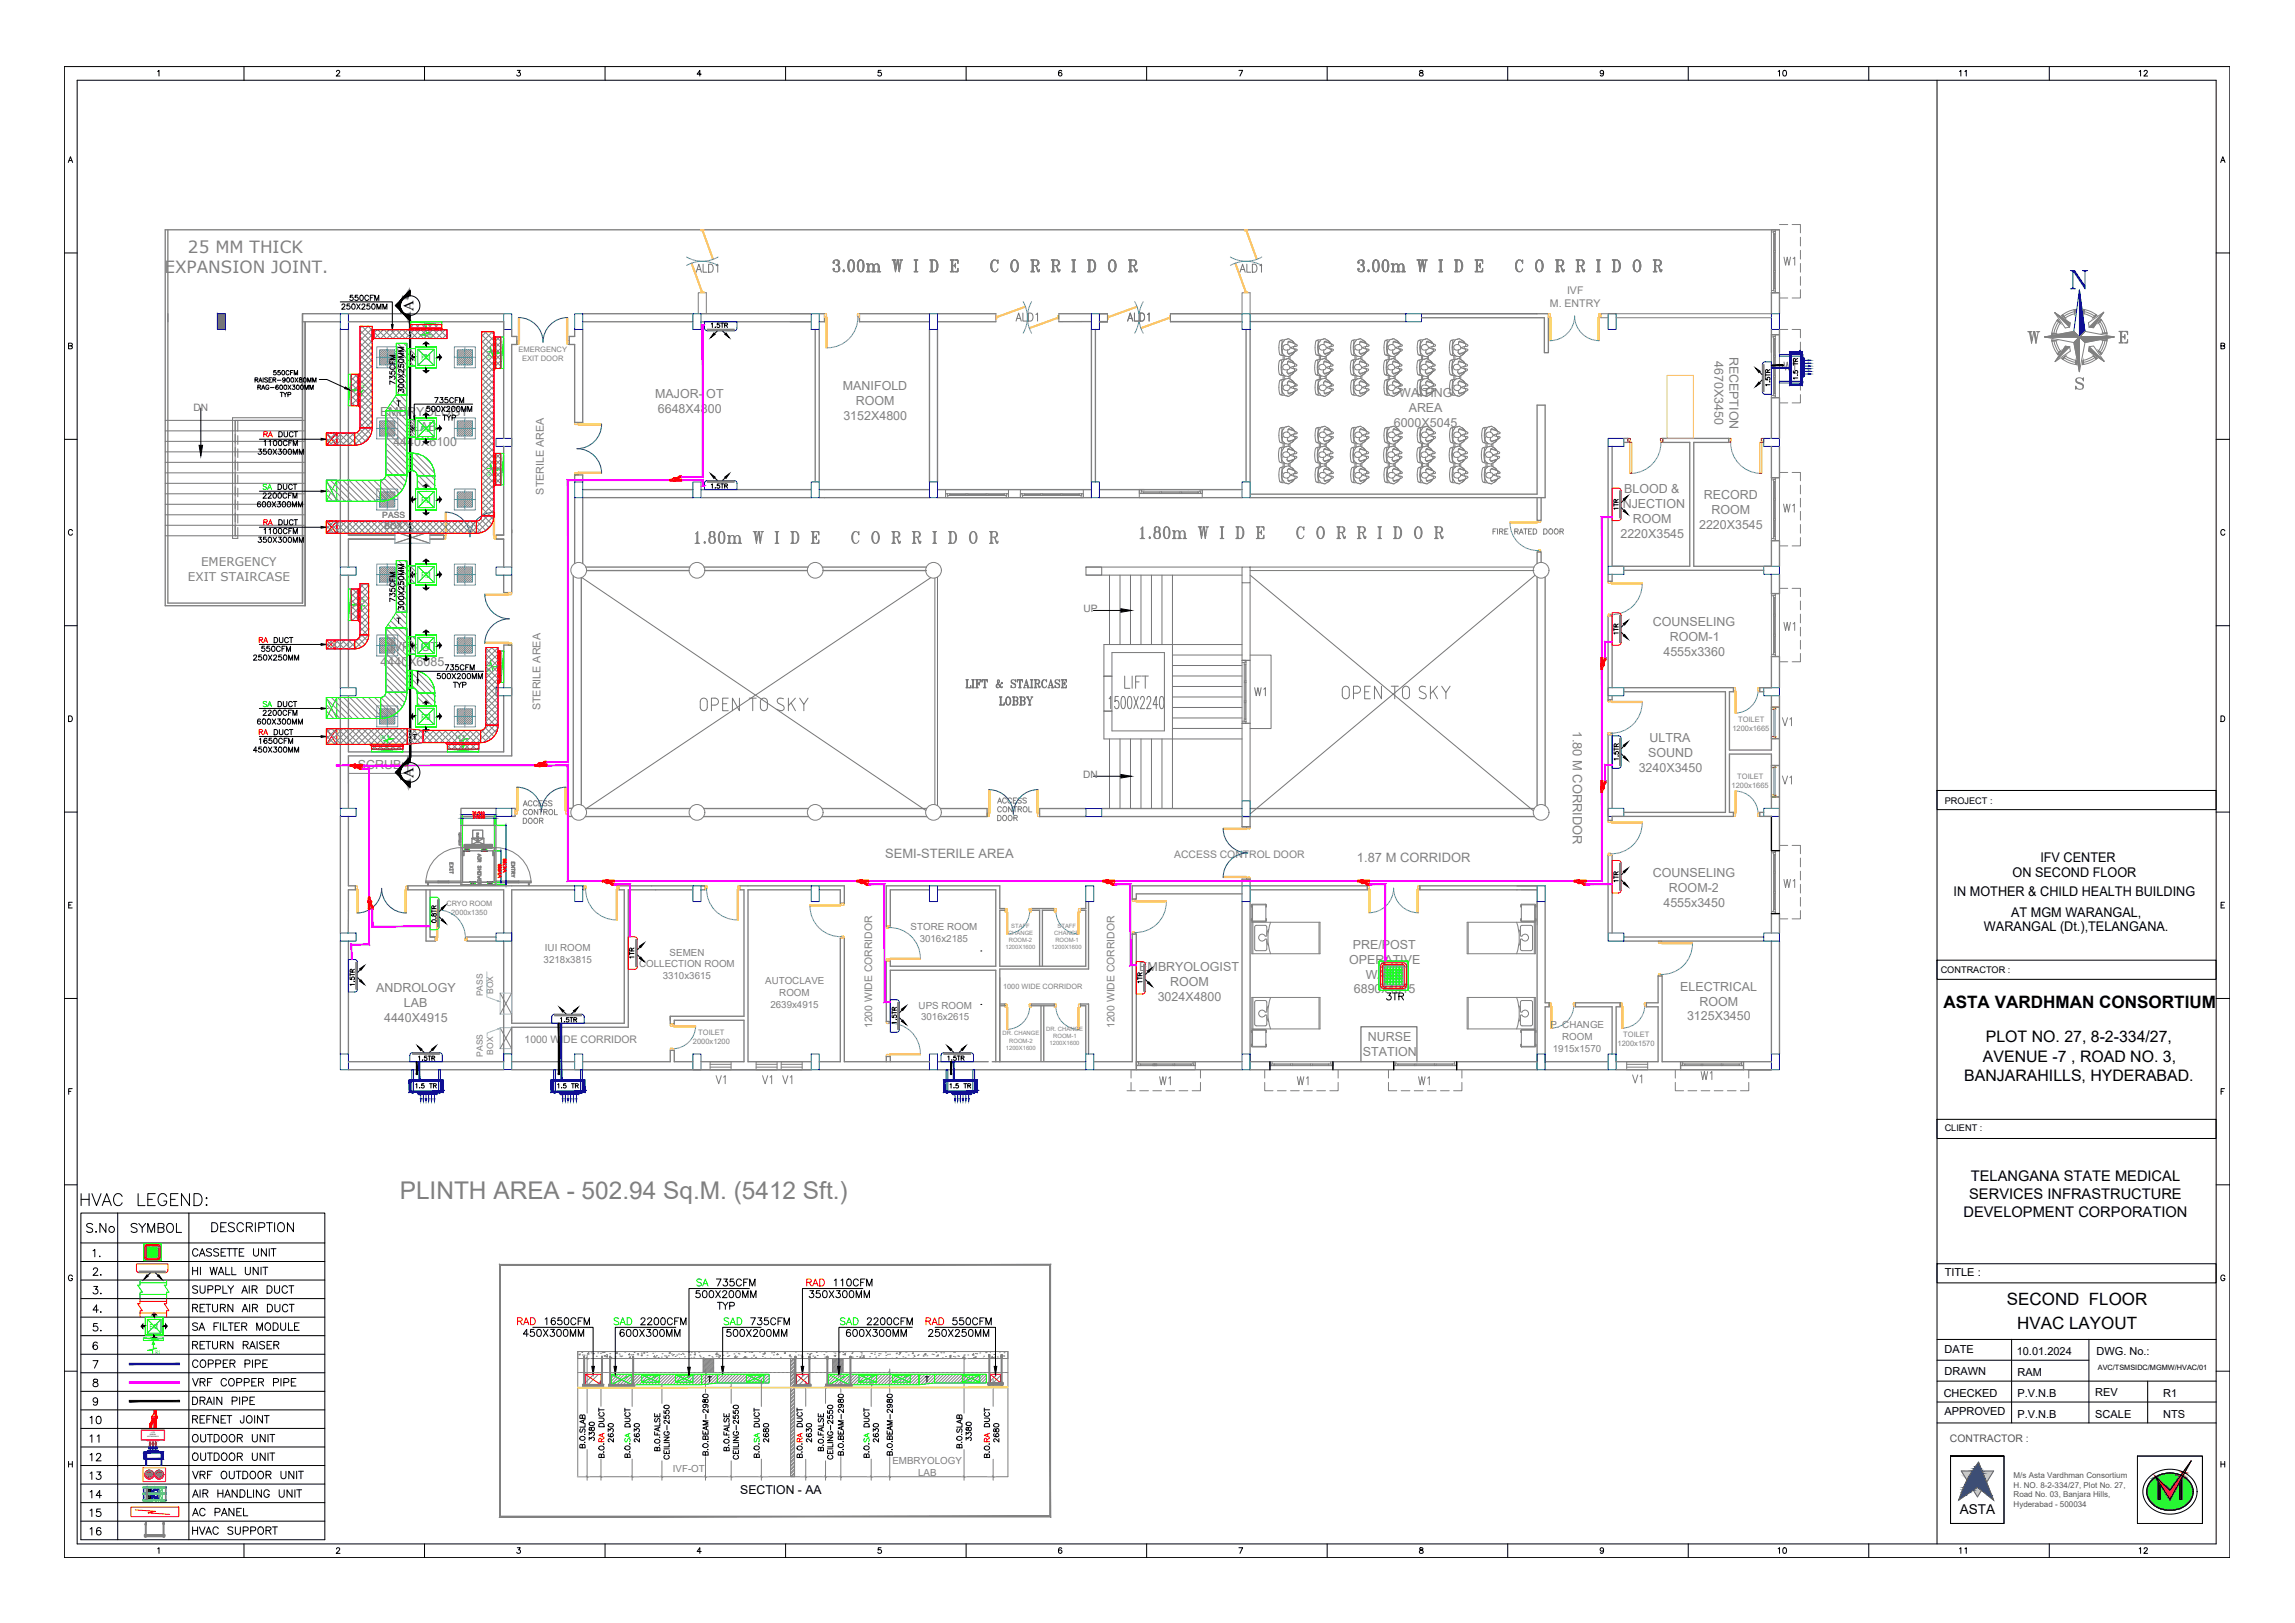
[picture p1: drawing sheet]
<svg xmlns="http://www.w3.org/2000/svg" width="594mm" height="420mm" viewBox="0 0 594 420" stroke-linecap="round" stroke-linejoin="round" font-family="sans-serif">
<defs><g id="words">
<g font-size="6.6" fill="#808080">
<text x="214.5" y="71.6">3.00m W I D E C O R R I D O R</text>
<text x="350.3" y="71.6">3.00m W I D E C O R R I D O R</text>
<text x="293.9" y="140.8">1.80m W I D E C O R R I D O R</text>
</g>
<text font-size="6.6" x="19.8" y="313.3">HVAC LEGEND:</text>
<text font-size="6.3" fill="#808080" x="103.5" y="310.3">PLINTH AREA - 502.94 Sq.M. (5412 Sft.)</text>
<g font-size="6.2" fill="#808080">
<text x="523.5" y="90">W</text>
<text x="178.5" y="141.8">1.80m W I D E C O R R I D O R</text>
</g>
<text font-size="5.7" x="21.2" y="320.3">S.No</text>
<text font-size="5.7" fill="#f00" x="32.8" y="320.3">SYMBOL</text>
<g font-size="5.3" fill="#767676">
<text x="178.9" y="71.6">ALD1</text>
<text x="319.6" y="71.6">ALD1</text>
<text x="261.8" y="84.3">ALD1</text>
<text x="290.7" y="84.3">ALD1</text>
<text x="257.5" y="183.8">LOBBY</text>
<text x="323.5" y="181.3">W1</text>
</g>
<g font-size="5.3" fill="#808080">
<text x="460.7" y="69.9">W1</text>
<text x="460.4" y="133.7">W1</text>
<text x="460.4" y="164.4">W1</text>
<text x="460" y="189.1">V1</text>
<text x="460" y="204.3">V1</text>
<text x="460.4" y="231.1">W1</text>
<text x="184.1" y="281.9">V1</text>
<text x="196.1" y="281.9">V1</text>
<text x="201.4" y="281.9">V1</text>
<text x="421.2" y="281.5">V1</text>
<text x="439.2" y="280.8">W1</text>
<text x="298.8" y="282.2">W1</text>
<text x="334.4" y="282.2">W1</text>
<text x="365.8" y="282.2">W1</text>
</g>
<g font-size="5.3">
<text x="460.7" y="97">W1</text>
<text x="53.6" y="320">DESCRIPTION</text>
<text x="22.9" y="341.1">4.</text>
<text x="48.7" y="355.2">COPPER PIPE</text>
<text x="48.7" y="360.2">VRF COPPER PIPE</text>
<text x="26.5" y="374.6" transform="rotate(-90 26.5 374.6)">11</text>
<text x="48.7" y="374.6">OUTDOOR UNIT</text>
<text x="22.2" y="379.6">12</text>
<text x="22.2" y="389.1">14</text>
<text x="48.7" y="384.2">VRF OUTDOOR UNIT</text>
<text x="48.7" y="393.7">AC PANEL</text>
<text x="22.2" y="398.6">16</text>
</g>
<text font-size="4.9" fill="#f00" x="357.7" y="260">3TR</text>
<g font-size="4.9">
<text x="26.8" y="326.7" transform="rotate(-90 26.8 326.7)">1.</text>
<text x="48.7" y="326.3">CASSETTE UNIT</text>
<text x="22.9" y="331.3">2.</text>
<text x="22.9" y="336.2">3.</text>
<text x="48.7" y="340.8">RETURN AIR DUCT</text>
<text x="22.9" y="345.7">5.</text>
<text x="48.7" y="350.3">RETURN RAISER</text>
<text x="48.7" y="364.8">DRAIN PIPE</text>
<text x="22.2" y="369.7">10</text>
<text x="48.7" y="379.2">OUTDOOR UNIT</text>
<text x="22.2" y="384.2">13</text>
<text x="48.7" y="388.8">AIR HANDLING UNIT</text>
<text x="22.2" y="393.7">15</text>
<text x="48.7" y="398.3">HVAC SUPPORT</text>
</g>
<g font-size="4.4">
<text x="459" y="20.8">10</text>
<text x="505.9" y="20.8">11</text>
<text x="552.4" y="20.8">12</text>
<text x="296.7" y="255.8" transform="rotate(-90 296.7 255.8)">1TR</text>
<text x="503.1" y="261">ASTA VARDHMAN CONSORTIUM</text>
<text x="519.5" y="337.8">SECOND FLOOR</text>
<text x="522.2" y="344.1">HVAC LAYOUT</text>
<text x="459" y="403.2">10</text>
<text x="505.9" y="403.2">11</text>
<text x="552.4" y="403.2">12</text>
</g>
<g font-size="4.4" fill="#808080">
<text x="48.7" y="65.4">25 MM THICK</text>
<text x="42.6" y="70.8">EXPANSION JOINT.</text>
</g>
<g font-size="4.1">
<text x="514.1" y="269.8">PLOT NO. 27, 8-2-334/27,</text>
<text x="513.3" y="274.8">AVENUE -7 , ROAD NO. 3,</text>
<text x="508.5" y="279.8">BANJARAHILLS, HYDERABAD.</text>
</g>
<g font-size="4">
<text x="419.8" y="133" transform="rotate(-90 419.8 133)">1TR</text>
<text x="419.8" y="165.5" transform="rotate(-90 419.8 165.5)">1TR</text>
<text x="419.8" y="229.7" transform="rotate(-90 419.8 229.7)">1TR</text>
<text x="165.1" y="249.4" transform="rotate(-90 165.1 249.4)">1TR</text>
</g>
<g font-size="3.8">
<text x="107" y="80.5" transform="rotate(-90 107 80.5)">A</text>
<text x="107" y="201.4" transform="rotate(-90 107 201.4)">A</text>
<text x="510.2" y="305.8">TELANGANA STATE MEDICAL</text>
<text x="509.7" y="310.4">SERVICES INFRASTRUCTURE</text>
<text x="508.3" y="315">DEVELOPMENT CORPORATION</text>
</g>
<g font-size="3.5">
<text x="521" y="227.1">ON SECOND FLOOR</text>
<text x="528.2" y="223.2">IFV CENTER</text>
<text x="505.7" y="231.9">IN MOTHER &amp; CHILD HEALTH BUILDING</text>
<text x="520.6" y="237.3">AT MGM WARANGAL,</text>
<text x="513.6" y="240.9">WARANGAL (Dt.),TELANGANA.</text>
<text x="507.3" y="391.9">ASTA</text>
</g>
<g font-size="3.3" fill="#808080">
<text x="407.1" y="189.3" transform="rotate(90 407.1 189.3)">1.80 M CORRIDOR</text>
<text x="229.2" y="222">SEMI-STERILE AREA</text>
<text x="351.3" y="223.3">1.87 M CORRIDOR</text>
</g>
<g font-size="3.2" fill="#808080">
<text x="443.8" y="93.5" transform="rotate(90 443.8 93.5)">4670X3450</text>
<text x="447.7" y="92.3" transform="rotate(90 447.7 92.3)">RECEPTION</text>
<text x="218.2" y="101">MANIFOLD</text>
<text x="98.4" y="107.7">EMBRYOLOGY</text>
<text x="169.6" y="103">MAJOR- OT</text>
<text x="170.3" y="106.9">6648X4800</text>
<text x="221.5" y="104.9">ROOM</text>
<text x="362.2" y="102.8">WAITING</text>
<text x="364.7" y="106.6">AREA</text>
<text x="106.9" y="111.5">LAB</text>
<text x="218.3" y="108.8">3152X4800</text>
<text x="360.8" y="110.5">6000X5045</text>
<text x="101.8" y="115.4">4440X6100</text>
<text x="419.2" y="131.5">INJECTION</text>
<text x="420.4" y="127.6">BLOOD &amp;</text>
<text x="441" y="129.2">RECORD</text>
<text x="422.7" y="135.4">ROOM</text>
<text x="439.8" y="136.9">2220X3545</text>
<text x="443" y="133.1">ROOM</text>
<text x="419.5" y="139.3">2220X3545</text>
<text x="427.9" y="162">COUNSELING</text>
<text x="432.2" y="165.8">ROOM-1</text>
<text x="98.5" y="172.3">4440X6085</text>
<text x="101" y="168.5">IVF - OT</text>
<text x="430.6" y="169.7">4555x3360</text>
<text x="426.6" y="195.9">SOUND</text>
<text x="427" y="192">ULTRA</text>
<text x="92.6" y="199.1">SCRUB</text>
<text x="424.2" y="199.8">3240X3450</text>
<text x="427.9" y="227.2">COUNSELING</text>
<text x="432" y="231">ROOM-2</text>
<text x="430.6" y="234.9">4555x3450</text>
<text x="350.2" y="245.6">PRE/POST</text>
<text x="294.9" y="251.4">EMBRYOLOGIST</text>
<text x="349.2" y="249.5">OPERATIVE</text>
<text x="97.3" y="256.8">ANDROLOGY</text>
<text x="302.9" y="255.2">ROOM</text>
<text x="350.5" y="257.2">6890x4915</text>
<text x="353.6" y="253.3">WARD</text>
<text x="434.9" y="256.4">ELECTRICAL</text>
<text x="104.6" y="260.7">LAB</text>
<text x="299.7" y="259.1">3024X4800</text>
<text x="439.9" y="260.3">ROOM</text>
<text x="99.4" y="264.5">4440X4915</text>
<text x="354.1" y="269.4">NURSE</text>
<text x="436.7" y="264.2">3125X3450</text>
<text x="352.8" y="273.3">STATION</text>
</g>
<text font-size="3.2" x="191.6" y="386.9">SECTION - AA</text>
<g font-size="3.1" fill="#808080">
<text x="52" y="146.6">EMERGENCY</text>
<text x="48.7" y="150.4">EXIT STAIRCASE</text>
</g>
<g font-size="2.8" fill="#808080">
<text x="140.8" y="128" transform="rotate(-90 140.8 128)">STERILE AREA</text>
<text x="139.9" y="183.9" transform="rotate(-90 139.9 183.9)">STERILE AREA</text>
</g>
<g font-size="2.8">
<text x="503.4" y="330.2">TITLE :</text>
<text x="503.4" y="350.3">DATE</text>
<text x="522.1" y="350.9">10.01.2024</text>
<text x="542.7" y="350.9">DWG. No.:</text>
<text x="503.3" y="355.9">DRAWN</text>
<text x="522.2" y="356.3">RAM</text>
<text x="503.1" y="361.5">CHECKED</text>
<text x="522.2" y="361.7">P.V.N.B</text>
<text x="542.4" y="361.5">REV</text>
<text x="559.9" y="361.7">R1</text>
<text x="503.3" y="366.4">APPROVED</text>
<text x="522.2" y="367.1">P.V.N.B</text>
<text x="542.4" y="367.1">SCALE</text>
<text x="559.9" y="367.1">NTS</text>
</g>
<g font-size="2.7" fill="#808080">
<text x="405.6" y="76.2">IVF</text>
<text x="401.2" y="79.5">M. ENTRY</text>
<text x="304" y="222.1">ACCESS CONTROL DOOR</text>
<text x="135.8" y="269.9">1000 WIDE CORRIDOR</text>
<text x="225.8" y="266.2" transform="rotate(-90 225.8 266.2)">1200 WIDE CORRIDOR</text>
<text x="288.5" y="266.2" transform="rotate(-90 288.5 266.2)">1200 WIDE CORRIDOR</text>
</g>
<text font-size="2.7" fill="#545454" x="504.8" y="373.2">CONTRACTOR :</text>
<g font-size="2.6" fill="#767676">
<text x="50.1" y="106.3">DN</text>
<text x="280.5" y="158.4">UP</text>
<text x="280.4" y="201.3">DN</text>
</g>
<g font-size="2.5" fill="#808080">
<text x="235.7" y="240.7">STORE ROOM</text>
<text x="238.1" y="243.7">3016x2185</text>
<text x="140.7" y="249.3">3218x3815</text>
<text x="141.1" y="246.2">IUI ROOM</text>
<text x="165.5" y="250.5">COLLECTION ROOM</text>
<text x="173.3" y="247.4">SEMEN</text>
<text x="171.5" y="253.5">3310x3615</text>
<text x="198.1" y="254.8">AUTOCLAVE</text>
<text x="201.7" y="257.8">ROOM</text>
<text x="199.4" y="260.9">2639x4915</text>
<text x="237.8" y="261.2">UPS ROOM</text>
<text x="238.4" y="264.2">3016x2615</text>
<text x="401.3" y="266.2">P. CHANGE</text>
<text x="404.4" y="269.3">ROOM</text>
<text x="402" y="272.3">1915x1570</text>
<text x="174.2" y="381">IVF-OT</text>
<text x="231" y="379">EMBRYOLOGY</text>
<text x="237.7" y="382">LAB</text>
</g>
<g font-size="2.4">
<text x="503.4" y="208.1">PROJECT :</text>
<text x="502.4" y="252">CONTRACTOR :</text>
<text x="503.4" y="292.8">CLIENT :</text>
</g>
<g font-size="2.2" fill="#808080">
<text x="99" y="134.2">PASS</text>
<text x="99.5" y="136.9">BOX</text>
<text x="125" y="257.9" transform="rotate(-90 125 257.9)">PASS</text>
<text x="127.6" y="257.3" transform="rotate(-90 127.6 257.3)">BOX</text>
<text x="125" y="273.6" transform="rotate(-90 125 273.6)">PASS</text>
<text x="127.7" y="273" transform="rotate(-90 127.7 273)">BOX</text>
</g>
<g font-size="2.1" fill="#0f0">
<text x="109" y="93.3">FM</text>
<text x="109" y="111.7">FM</text>
<text x="109" y="130.1">FM</text>
<text x="109" y="149.5">FM</text>
<text x="109" y="167.9">FM</text>
<text x="109" y="186.3">FM</text>
</g>
<g font-size="2.1" fill="#545454">
<text x="521.2" y="382.6">M/s Asta Vardhman Consortium</text>
<text x="521.2" y="385.1">H. NO. 8-2-334/27, Plot No. 27,</text>
<text x="521.2" y="387.6">Road No. 03, Banjara Hills,</text>
<text x="521.2" y="390.1">Hyderabad - 500034</text>
</g>
<g font-size="2" fill="#808080">
<text x="134.2" y="91.1" transform="rotate(1 134.2 91.1)">EMERGENCY</text>
<text x="135.1" y="93.4" transform="rotate(1 135.1 93.4)">EXIT DOOR</text>
</g>
<g font-size="1.9" fill="#808080">
<text x="448.5" y="189.3">1200x1665</text>
<text x="449.9" y="187">TOILET</text>
<text x="448.3" y="203.9">1200x1665</text>
<text x="449.7" y="201.6">TOILET</text>
<text x="115.6" y="234.6">CRYO ROOM</text>
<text x="116.8" y="236.9">2000x1350</text>
<text x="259.7" y="256">1000 WIDE CORRIDOR</text>
<text x="180.8" y="268.1">TOILET</text>
<text x="420.2" y="268.5">TOILET</text>
<text x="179.4" y="270.4">2000x1200</text>
<text x="418.7" y="270.8">1200x1570</text>
</g>
<text font-size="1.9" x="543" y="354.7">AVC/TSMSIDC/MGMW/HVAC/01</text>
<text font-size="1.8" fill="#0f0" x="38.8" y="344">FM</text>
<g font-size="1.5" fill="#808080">
<text x="260.3" y="245.7">1200X1600</text>
<text x="260.9" y="242.1">CHANGE</text>
<text x="261.1" y="243.9">ROOM-2</text>
<text x="261.8" y="240.3">STAFF</text>
<text x="272.2" y="245.7">1200X1600</text>
<text x="272.9" y="242.1">CHANGE</text>
<text x="273.2" y="243.9">ROOM-1</text>
<text x="273.8" y="240.3">STAFF</text>
<text x="259.5" y="268.1">DR. CHANGE</text>
<text x="261.2" y="269.9">ROOM-2</text>
<text x="270.8" y="266.9">DR. CHANGE</text>
<text x="272.7" y="268.7">ROOM-1</text>
<text x="260.4" y="271.7">1200X1600</text>
<text x="271.7" y="270.5">1200X1600</text>
</g>
<g font-size="1.4" fill="#0f0">
<text x="110.9" y="87.6">R1</text>
<text x="126.1" y="91.9" transform="rotate(90 126.1 91.9)">R1</text>
<text x="94.5" y="100.4" transform="rotate(-90 94.5 100.4)">R1</text>
<text x="126.1" y="122.1" transform="rotate(90 126.1 122.1)">R1</text>
<text x="94.5" y="156" transform="rotate(-90 94.5 156)">R1</text>
<text x="126.1" y="173.2" transform="rotate(90 126.1 173.2)">R1</text>
<text x="99.6" y="190.3" transform="rotate(-180 99.6 190.3)">R1</text>
<text x="119.3" y="190.3" transform="rotate(-180 119.3 190.3)">R1</text>
</g>
<text font-size="1.3" fill="#0f0" x="40.3" y="350.4">R1</text>
<g font-size=".4">
<text x="38.8" y="371.6">WXDXH</text>
<text x="39" y="371.1">11TR</text>
<text x="38.1" y="372.1">1437X622X919</text>
</g>
</g></defs>
<!-- layer: TITLE -->
<g fill="none" stroke="#808080" stroke-width=".26">
<path d="M529.3 87.2h9h-9M531.1 88l1.1 .2 .4 1.4 .8 1.3-.7 .9-1.2-2zM531.7 88.3l.4 1.5 .8 1.4M531.9 80.9l4 2.7-.2 1.1-1.1 .2zM532.7 82.7l.6 .9-.7 1.3-.4 1.4-1.1 .3 .6-2.4zM532.9 83.3l-.8 1.4-.4 1.6M533.7 81.7l.9 .6 .9-.5 1.6-.6 .1-1.1-1.9 .6-1.6 1M533.8 92.8l.9-.6 1.3 .7 1.4 .4 .2 1.1-2.3-.6zM534.4 92.6l1.4 .8 1.5 .4M534.6 89.6l1.1 .2 .2 1.1-3.9 2.7zM536.8 85.8l-7.5 1.4 7.5 1.5M536.8 85.8l1.5 1.4h9h-9l1.4-1.4-1.4 1.4z"/>
<path d="M536.8 88.7l1.5-1.5-1.5 1.5M537.1 80.7l-1.5 .4-1.3 .8M538.3 87.2v9v-9l1.4 1.5zM539.3 80.1l1.8 .5 1.7 1-.9 .7-1.5-.8-1-.3zM539.3 80.7l1.5 .4 1.4 .7M539.7 85.8l7.6 1.4-7.6 1.5-1.4 7.5-1.5-7.5M540.6 83.6l4-2.8-2.7 4-1.1-.1zM540.8 89.8l1.1-.2 2.8 3.9-4-2.6zM542.3 92.6l-1.4 .8-1.6 .4M542.9 92.8l-1-.7-1.2 .8-1.5 .4-.2 1.1M542.9 92.8l-2.1 1.2-1.8 .4M543.6 83.3l.8 1.3 .4 1.6"/>
<path d="M543.8 82.6l1.2 2.1 .4 1.8-1.1-.2-.4-1.5-.7-1.2zM544.3 88.1l1.1-.2-.6 2.3-.9 1.5-.7-.9 .7-1.3zM544.9 88.2l-.5 1.5-.7 1.4"/>
</g>
<g fill="#808080" stroke="#808080" stroke-width=".26">
<path d="M529.3 87.2l7.5-1.4 1.5 1.4z"/>
<path d="M538.3 87.2h9l-7.6 1.5z"/>
<path d="M543.8 82.6l.2 .3-.8 .7z"/>
<path d="M544.6 80.8l-2.7 4-1.1-.1z"/>
<path d="M542.5 81.4l.3 .2-.9 .7z"/>
<path d="M544.3 86.3l1.1-.2v.4z"/>
<path d="M544.3 88.1l1.1-.2v.4z"/>
<path d="M541.9 92.1l1 .7-.3 .2z"/>
<path d="M543.2 90.8l.9 .6-.2 .3z"/>
<path d="M540.8 89.8l3.9 3.7-4-2.6z"/>
<path d="M538.3 87.2v9l-1.5-7.5z"/>
<path d="M539.2 93.3l.2 1-.4 .1z"/>
<path d="M537.4 93.3l.2 1.1h-.4z"/>
<path d="M531.9 80.9l4 2.7-.2 1.1z"/>
<path d="M532.7 82.7l.6 .9-.9-.6z"/>
<path d="M533.7 81.7l.3-.2 .6 .8z"/>
<path d="M531.1 86.2l1.1 .1-1.1 .3z"/>
<path d="M534.6 89.6l1.1 .2-3.7 3.8z"/>
<path d="M531.1 88l1.1 .2-1 .2z"/>
<path d="M533.8 92.8l.9-.6-.6 .9z"/>
<path d="M532.5 91.5l.9-.6-.7 .9z"/>
<path d="M536.8 80.2l.4-.1-.1 1.1z"/>
<path d="M539.3 80.1l.3 .1-.2 1z"/>
</g>
<path d="M535.9 70.1h1.1l2.7 4M535.9 74.8h1.4M536.2 74.8l.4-.3 .4 .3M536.2 70.1l.4 .2M536.8 70.1l2.7 4M539.1 70.1h1.3M539.3 70.1l.4 .2 .5-.2M539.7 70.3v4.5l-3.1-4.7v4.4M539.7 85.8l-1.4-10.7-1.5 10.7" fill="none" stroke="#00f" stroke-width=".26"/>
<path d="M538.3 75.1l1.4 10.7-1.4 1.4z" fill="#00f" stroke="#00f" stroke-width=".26"/>
<!-- layer: TEXT -->
<g fill="none" stroke="#808080" stroke-width=".26">
<path d="M537.5 98.7a2.11 2.11 0 0 0 1.5 .8l.2 .3M537.6 97.9a.6 .6 0 0 0 .3 1l.8 .3a.89 .89 0 0 1 .4 1.3 .89 .89 0 0 1-1.3 .1l-.5-.7v.9l.2-.4M539.2 98.2l.1-.4v.9a1.12 1.12 0 0 0-.8-.9 1.12 1.12 0 0 0-1.2 .4v.5a2.39 2.39 0 0 0 1.7 .9l.2 .3-.2 .7M548.5 85.8h2.3v.8l-.2-.8M548.5 88.8h2.3v-.9l-.2 .9M548.6 85.8l.3 .1M548.8 85.8l.1 .3M548.9 85.8v3M548.9 88.6l-.3 .2M548.9 88.5l-.1 .3M549 85.9v2.7M549.2 85.8v3"/>
<path d="M549.2 87.2h.8M549.2 88.5l.1 .3M549.2 88.6l.3 .2M549.3 85.8l-.1 .3M549.5 85.8l-.3 .1M550 86.6v1.2l-.1-.6zM550 86.9l-.2 .3 .2 .3M550 87.1l-.5 .1 .5 .1M550 85.8l.8 .1M550.3 85.8l.5 .3M550.5 85.8l.3 .4M550.8 88.6l-.8 .2"/>
<path d="M550.8 88.5l-.5 .3M550.8 88.3l-.3 .5M135.4 208.6l.6-1.3 .5 1.3M135.4 211.8h.5a.73 .73 0 0 1 .5 .7 .73 .73 0 0 1-.5 .7h-.5zM135.6 208.2h.7M136.4 209.9a.5 .5 0 0 0-.5-.4 .5 .5 0 0 0-.5 .6v.3a.5 .5 0 0 0 .4 .5 .5 .5 0 0 0 .6-.3M136.9 212l.1-.1a.61 .61 0 0 1 .8 .6 .61 .61 0 0 1-.9 .5zM136.9 209.7l.2-.1a.61 .61 0 0 1 .8 .7 .61 .61 0 0 1-1 .4zM137.7 207.6a.5 .5 0 0 0-.6-.3 .5 .5 0 0 0-.4 .5v.3a.5 .5 0 0 0 .4 .5 .5 .5 0 0 0 .6-.3M138.3 212l.1-.1a.61 .61 0 0 1 .8 .6 .61 .61 0 0 1-.9 .5zM139.1 207.6a.5 .5 0 0 0-.6-.3 .5 .5 0 0 0-.4 .5v.3a.5 .5 0 0 0 .4 .5 .5 .5 0 0 0 .6-.3M139.2 209.5v1.4l-.9-1.4v1.4"/>
<path d="M139.5 207.9h.5M139.5 209.5h.9M139.7 212.5l.7-.1 .1-.5-.8-.1v1.4M140 209.5v1.4M140.1 212.5l.5 .7M140.4 207.3h-.9v1.3h.9M140.7 210.2l.8-.1 .2-.3-.4-.3h-.6v1.4M141.2 210.2l.5 .7M141.6 207.5l-.3-.2-.6 .2 .1 .3 .8 .5-.3 .3-.6-.2M142.2 209.7l.1-.1a.61 .61 0 0 1 .8 .7 .61 .61 0 0 1-.9 .4zM142.9 207.5l-.3-.2-.6 .2 .1 .3 .7 .3 .1 .3-.3 .2-.6-.2M143.5 209.5v1.4h.8"/>
</g>
<!-- layer: TITLE -->
<g fill="none" stroke="#000" stroke-width=".26">
<path d="M16.7 17.2h560.5v386h-560.5zM40.8 18.5l.4-.3v1.5M63.2 17.2v3.6M87.1 18.6l.3-.4 .5 .3-.2 .5-.7 .7h1M109.9 17.2v3.6M133.9 18.2h.8l-.4 .6a.49 .49 0 0 1 .3 .8 .49 .49 0 0 1-.8-.2M156.6 17.2v3.6M181.5 19.2h-1l.7-1v1.5M203.4 17.2v3.6M228.1 18.2h-.7l-.1 .6a.52 .52 0 0 1 .8 0 .52 .52 0 0 1-.1 .8 .52 .52 0 0 1-.8-.2M250.1 17.2v3.6M274.8 18.4v-.1a.72 .72 0 0 0-.9 .5 .72 .72 0 0 0 .5 .9 .46 .46 0 0 0 .5-.4 .46 .46 0 0 0-.4-.5 .46 .46 0 0 0-.5 .4"/>
<path d="M296.8 17.2v3.6M320.7 18.2h1l-.7 1.5M343.5 17.2v3.6M367.6 18.3v.4l.6 .2 .2 .3a.49 .49 0 0 1-.5 .5 .49 .49 0 0 1-.5-.5l.9-.6v-.3zM390.3 17.2v3.6M415.1 18.7a.45 .45 0 0 1-.6 .4 .45 .45 0 0 1-.2-.7 .45 .45 0 0 1 .7 0l.1 .3a.69 .69 0 0 1-.6 1l-.2-.2M437 17.2v3.6M483.7 17.2v3.6M530.5 17.2v3.6M20 20.8h553.7v378.9h-553.7zM501.4 20.8v378.9M17.7 42.1l.5-1.5 .6 1.5"/>
<path d="M17.9 41.6h.7M574.8 42.1l.6-1.5 .6 1.5M575 41.6h.8M16.7 65.5h3.3M573.7 65.5h3.5M17.7 89.5h.9l.1-.5-1-.2v1.5l1-.1v-.4l-.3-.3M574.9 89.5h.9v-.5l-.9-.2v1.5l.9-.1 .1-.4-.4-.3M16.7 113.7h3.3M573.7 113.7h3.5M18.8 137.4a.54 .54 0 0 0-.7-.3 .54 .54 0 0 0-.4 .5v.4a.54 .54 0 0 0 .4 .6 .54 .54 0 0 0 .7-.4M575.9 137.4a.54 .54 0 0 0-.6-.3 .54 .54 0 0 0-.4 .5v.4a.54 .54 0 0 0 .4 .6 .54 .54 0 0 0 .6-.4M16.7 162h3.3"/>
<path d="M573.7 162h3.5M17.7 185.3h.5a.79 .79 0 0 1 .5 .8 .79 .79 0 0 1-.5 .7h-.5zM574.9 185.3h.5a.78 .78 0 0 1 .5 .8 .78 .78 0 0 1-.5 .7h-.5zM16.7 210.2h3.3M573.7 210.2h3.5M17.8 234.3h.5M18.7 233.6h-.9v1.5h.9M574.9 234.3h.6M575.9 233.6h-1v1.5h1M16.7 258.5h3.3M573.7 258.5h3.5M17.8 282.5h.5"/>
<path d="M18.7 281.8h-.9v1.5M574.9 282.5h.6M575.9 281.8h-1v1.5M16.7 306.7h3.3M573.7 306.7h3.5M18.8 330.4a.54 .54 0 0 0-.7-.3 .54 .54 0 0 0-.4 .5v.4a.53 .53 0 0 0 .5 .6 .53 .53 0 0 0 .6-.6h-.4M575.9 330.4a.54 .54 0 0 0-.6-.3 .54 .54 0 0 0-.4 .5v.4a.53 .53 0 0 0 .5 .6 .53 .53 0 0 0 .5-.6h-.3M16.7 355h3.3M573.7 355h3.5M17.7 379h1M17.7 378.3v1.5M18.7 378.3v1.5"/>
<path d="M574.9 378.3v1.5M574.9 379h1M575.9 378.3v1.5M63.2 399.7v3.5M109.9 399.7v3.5M156.6 399.7v3.5M203.4 399.7v3.5M250.1 399.7v3.5M296.8 399.7v3.5M343.5 399.7v3.5M390.3 399.7v3.5M437 399.7v3.5"/>
<path d="M483.7 399.7v3.5M530.5 399.7v3.5M40.8 400.9l.4-.2v1.4M87.1 401l.3-.3 .5 .2-.2 .5-.7 .7h1M133.9 400.7h.8l-.4 .5a.49 .49 0 0 1 .3 .8 .49 .49 0 0 1-.8-.1M181.5 401.6h-1l.7-.9v1.4M228.1 400.7h-.7l-.1 .6a.52 .52 0 0 1 .8 0 .52 .52 0 0 1-.1 .8 .52 .52 0 0 1-.8-.2M274.8 400.9v-.2a.72 .72 0 0 0-.9 .6 .72 .72 0 0 0 .5 .8 .46 .46 0 0 0 .5-.4 .46 .46 0 0 0-.4-.5 .46 .46 0 0 0-.5 .4M320.7 400.7h1l-.7 1.4M367.6 400.7v.5l.6 .2 .2 .2a.49 .49 0 0 1-.5 .6 .49 .49 0 0 1-.5-.6l.9-.6v-.3zM415.1 401.2a.45 .45 0 0 1-.6 .3 .45 .45 0 0 1-.2-.7 .45 .45 0 0 1 .7 .1l.1 .3a.69 .69 0 0 1-.6 .9l-.2-.2"/>
</g>
<!-- layer: WALL -->
<g fill="none" stroke="#808080" stroke-width=".35">
<path d="M212.1 81.2h1.3v2.1h-1.3M240.6 81.2h-18.1v2.1h18.1M90.2 138.5h12M90.2 139.6h12M111.3 138.5h3.6v1.1h-3.6M130.4 138.5h-2v1.1h2M294.9 126.8h12.7M119.3 211.3v2.4M119.8 211.3v2.4M127.9 211.3v2.4M128.4 209.3h-9.1v2h9.1v2.4M132.5 209.3h.9v2h-.9"/>
<path d="M148 209.3h-1.1v2l1.2 .1M110.3 230.4v13.2h2.4v-1h-1.4v-12.2M127.5 229.1h.9M217.5 233.8h1.1M229.4 239.7h1.1M111.3 242.6h1.4M128.4 242.6h-7.6v1h7.6M217.5 242.9h1.1M229.4 248.8h1.1"/>
</g>
<!-- layer: DOOR -->
<g fill="none" stroke="#ffbf00" stroke-width=".26">
<path d="M213.4 81.2l.5 .1-.1 .8h-.4zM213.8 82.1h.4v7.9h-.4zM213.9 81.3h.1M222 81.3l.5-.1v.9h-.4zM114.9 138.7h.4l.1 .3-.1 .6h-.4zM114.9 138.7v.9M115.3 132.6v6.1h.3v-6.1M115.4 139.4h.1M127.7 132.6v6.1h.3v-6.1M128 138.7h.4v.9l-.5-.2zM133.4 209.9h.4l.1 .3-.1 .6h-.4zM133.4 209.9v.9"/>
<path d="M133.8 203.8v6.1h.3v-6.1M133.9 210.6h.1M146.2 203.8v6.1h.3v-6.1M146.5 209.9h.4v.9l-.5-.2zM113 235.6h.3v7.1h-.3zM113.1 243.4h.1M113.2 243.4l-.1 .1M113.2 243.4l-.2-.7h-.3v.8h.3M120.3 243.4l.2-.7h.3v.8h-.3M120.3 243.4h.1M120.4 243.4l.1 .1"/>
</g>
<path d="M115.3 132.6a6.4 6.4 0 0 1 6.3 6.4 6.4 6.4 0 0 1 6.4-6.4M133.8 203.8a6.4 6.4 0 0 1 6.4 6.4 6.4 6.4 0 0 1 6.3-6.4" fill="none" stroke="#105689" stroke-width=".26"/>
<!-- layer: WIN -->
<path d="M98.6 135.3h6.5l2.3 2.5M102.2 137.6h9.1v3h-9.1z" fill="none" stroke="#7fbfff" stroke-width=".26"/>
<path d="M102.2 137.6l9.1 3M111.3 137.6l-9.1 3" fill="none" stroke="#808080" stroke-width=".26"/>
<path d="M107.4 137.8l.1-.1 .2 .4z" fill="#7fbfff" stroke="#7fbfff" stroke-width=".26"/>
<!-- layer: Plan -->
<g fill="none" stroke="#808080" stroke-width=".26">
<path d="M294.9 126.8v2h16.3v-2M294.9 126.8h.6l-.1 1h-.5zM295.4 127.8h4.8M295.5 126.8h15.1M295.5 127.3h4.7M295.9 127.6h4.3M296 127.3v.5M300.7 127.3h-.5v.5h.5M300.7 127.3h4.7M300.7 127.6h4.7M300.7 127.3v.5M300.7 127.8h10.1"/>
<path d="M305.4 127.8v-.5h.5v.5M305.9 127.3h4.7M305.9 127.6h4.3M310.1 127.3v.5M310.6 126.8h.6v1h-.4z"/>
</g>
<!-- layer: V1 -->
<path d="M195.7 276.9v-2h5.5v2M195.7 275.5h5.5" fill="none" stroke="#808080" stroke-width=".26"/>
<!-- layer: DOOR -->
<path d="M222.1 81.8a7.9 7.9 0 0 1-7.9 8.2M113.3 235.6a7.1 7.1 0 0 1 7.2 7.4" fill="none" stroke="#5ca1b8" stroke-width=".26"/>
<!-- layer: AIR SHOWER -->
<path d="M119.3 211.8v1.9M119.7 210.9v9.3M128 210.9v9.3M128.4 211.8v1.9" fill="none" stroke="#0f0" stroke-width=".26"/>
<path d="M119.4 211.8h8.9M119.8 210.9h8.1" fill="none" stroke="#00f" stroke-width=".26"/>
<g fill="none" stroke="#f00" stroke-width=".26">
<path d="M122.3 210.1l.5 .2v.4l-.5 .2M122.5 211.1l.4 .1v.5l-.4 .1M122.5 210.1v.8M122.6 211.1v.7M123.1 210.3l.1-.2v.8M123.1 210.9h.2M123.2 211.3v.1M123.2 211.6v.1M123.4 211.2l.1-.1v.7M123.4 211.8h.3M123.5 210.4v.1M123.5 210.6v.1"/>
<path d="M123.9 211.2h.4l-.2 .6-.2-.1zM124.3 210.5l-.5-.1 .1-.3 .4 .2v.3l-.4 .3M124.5 211.2h.4l-.2 .6-.2-.1zM124.5 210.3l.1-.2v.8M124.5 210.9h.2M125 210.3h.4l-.2 .6-.2-.2zM125.2 211.1l.3 .1-.1 .6-.3-.1z"/>
</g>
<g fill="none" stroke="#808080" stroke-width=".35">
<path d="M118.8 216h.4v.3h-.4zM118.8 216.5h.4l-.4 .2h.4M118.8 217.3h.4v.3l-.2-.3M118.8 217.7h.4v.3h-.4zM118.8 217h.4M118.9 215.9v-.3l.3 .1v.2M118.9 218.5v.3l.3-.3v.3M119 217.3l-.2 .3M119.2 218.1h-.4v.3M119.2 216.9v.2M122.4 214.9h2.6v2.1h-2.6zM123.4 215.6l.1 .3 .2-.2"/>
<path d="M123.4 216.5h.5v.2h-.5zM123.4 217.7v-.3h.5v.3M123.4 217.9h.5l-.1 .2-.1-.2M123.4 215.7h.5M123.7 217.4v.2M123.7 217.9l-.3 .2M123.9 215.6l-.1 .3h-.1M123.9 216.1h-.5v.2M123.9 216.9l-.5 .1 .5 .3M110.7 228.5l.1 .7 .1-.7M113.4 228.1h2.8M113.4 228.5h2.8"/>
<path d="M113.5 228.2v.3M116.1 228.2v.3M119.3 228.1h-9.1v.4h9.1M119.7 220.4l.1 1zM119.7 220.3h.4v1.2h-.4zM127.9 220.4l.1 1zM131.5 228.1v.1M131.5 228.5h.1M131.6 228.2v.3M132.4 223.8v-.6h.8v.6M132.4 224h.8l-.8 .6h.8M132.4 225.7h.8l-.1 .5-.3-.1v-.4"/>
<path d="M132.4 225.1h.8M132.8 223.2v.3M132.8 225.8l-.4 .4M132.8 226.8l.4 .3M133.2 226.5l-.4 .3h-.4M133.2 224.9v.5M134.2 228.2v.3M134.3 228.1v.1M134.3 228.5h.1M136.8 228.5l.1 .7 .1-.7M137.4 228.1v.4"/>
</g>
<path d="M119.3 219.4a9.1 9.1 0 0 0-9.1 9.1" fill="none" stroke="#808080" stroke-width=".26"/>
<path d="M124.9 220l-.1 .3M124.9 220h.1M125 220h.1M124.6 220.3h.1M124.8 220.3h.1M124.9 220.3h.9M126.1 220.3h.1" fill="none" stroke="#000" stroke-width=".35"/>
<path d="M124.9 220h.1M124.9 220l-.1 .1M125 219.8l-.1 .2" fill="none" stroke="#0f0" stroke-width=".35"/>
<path d="M125 219.8l.2 .4M125.2 220.2h.1M125.2 220.2v.1" fill="none" stroke="#f00" stroke-width=".35"/>
<circle cx="125" cy="219.8" r=".17" fill="#0f0" stroke="#0f0" stroke-width=".26"/>
<circle cx="125" cy="219.8" r=".17" fill="#0f0"/>
<path d="M124.9 220h.1" fill="none" stroke="#0f0" stroke-width=".35"/>
<circle cx="125.2" cy="220.3" r=".17" fill="#f00"/>
<path d="M124.7 220.3h.7" fill="none" stroke="#723939" stroke-width=".35"/>
<path d="M125.7 220h.1M125.8 220h.1M125.8 220l.1 .3M125.9 220.3h.1M126 220.3h.1M126.1 220.3h.1" fill="none" stroke="#000" stroke-width=".35"/>
<circle cx="125.8" cy="220" r=".17" fill="#0f0" stroke="#0f0" stroke-width=".26"/>
<path d="M125.7 219.8h.1M125.7 219.8l.1 .3" fill="none" stroke="#0f0" stroke-width=".35"/>
<path d="M125.7 219.8l-.2 .4M125.5 220.2v.1M125.5 220.2h.1" fill="none" stroke="#f00" stroke-width=".35"/>
<circle cx="125.7" cy="219.8" r=".17" fill="#0f0"/>
<path d="M125.8 220h.1" fill="none" stroke="#0f0" stroke-width=".35"/>
<circle cx="125.5" cy="220.3" r=".17" fill="#f00"/>
<path d="M125 219.8h.7M125.4 220.3h.6" fill="none" stroke="#723939" stroke-width=".35"/>
<path d="M120.4 220l-.2 .3M120.4 220h.1M120.5 220h.1M120.1 220.3h.1M120.2 220.3h.1M120.3 220.3h1M121.6 220.3h.1" fill="none" stroke="#000" stroke-width=".35"/>
<g fill="#0f0" stroke="#0f0" stroke-width=".26">
<circle cx="120.3" cy="220" r=".17"/>
<circle cx="120.4" cy="219.8" r=".17"/>
</g>
<path d="M120.4 219.8l-.1 .3" fill="none" stroke="#0f0" stroke-width=".35"/>
<path d="M120.4 219.8l.3 .4M120.7 220.2h.1M120.7 220.2v.1" fill="none" stroke="#f00" stroke-width=".35"/>
<circle cx="120.4" cy="219.8" r=".17" fill="#0f0"/>
<path d="M120.4 220h.1" fill="none" stroke="#0f0" stroke-width=".35"/>
<circle cx="120.7" cy="220.3" r=".17" fill="#f00"/>
<path d="M120.2 220.3h.6" fill="none" stroke="#723939" stroke-width=".35"/>
<path d="M121.2 220h.1M121.3 220h.1M121.3 220l.1 .3M121.4 220.3h.1M121.6 220.3h-.1M121.6 220.3h.1" fill="none" stroke="#000" stroke-width=".35"/>
<path d="M121.2 219.8l.1 .2M121.3 220h.1M121.3 220v.1" fill="none" stroke="#0f0" stroke-width=".35"/>
<path d="M121.2 219.8l-.2 .5" fill="none" stroke="#f00" stroke-width=".35"/>
<circle cx="121.2" cy="219.8" r=".17" fill="#0f0" stroke="#0f0" stroke-width=".26"/>
<circle cx="121.2" cy="219.8" r=".17" fill="#0f0"/>
<path d="M121.3 220h.1" fill="none" stroke="#0f0" stroke-width=".35"/>
<circle cx="121" cy="220.3" r=".17" fill="#f00"/>
<path d="M120.4 219.8h.8M120.8 220.3h.6" fill="none" stroke="#723939" stroke-width=".35"/>
<path d="M121.6 228.4h.1M121.8 228.4h1M122.7 228.7h.1M122.8 228.7h.1M122.9 228.4l-.1 .3M122.9 228.4h.2M122.9 228.4h.1M123.1 228.4h.1" fill="none" stroke="#000" stroke-width=".35"/>
<g fill="#0f0" stroke="#0f0" stroke-width=".26">
<circle cx="122.8" cy="228.7" r=".17"/>
<circle cx="122.7" cy="228.9" r=".17"/>
</g>
<path d="M122.8 228.6l-.1 .2" fill="none" stroke="#0f0" stroke-width=".35"/>
<path d="M122.5 228.4h.1M122.5 228.4v.1M122.5 228.5l.2 .4" fill="none" stroke="#f00" stroke-width=".35"/>
<circle cx="122.7" cy="228.8" r=".17" fill="#0f0"/>
<path d="M122.8 228.7h.1" fill="none" stroke="#0f0" stroke-width=".35"/>
<circle cx="122.5" cy="228.4" r=".17" fill="#f00"/>
<path d="M122.3 228.4h.6" fill="none" stroke="#723939" stroke-width=".35"/>
<path d="M121.6 228.4h.1M121.7 228.4h.1M121.7 228.4l.2 .3M121.9 228.7h.1M122 228.7h.1" fill="none" stroke="#000" stroke-width=".35"/>
<path d="M121.8 228.6l.1 .1M121.9 228.7h.1M121.9 228.7v.1" fill="none" stroke="#0f0" stroke-width=".35"/>
<path d="M122.2 228.5l-.2 .4M122.2 228.4v.1M122.2 228.4h.1" fill="none" stroke="#f00" stroke-width=".35"/>
<circle cx="122" cy="228.9" r=".17" fill="#0f0" stroke="#0f0" stroke-width=".26"/>
<circle cx="122" cy="228.8" r=".17" fill="#0f0"/>
<path d="M121.9 228.7h.1" fill="none" stroke="#0f0" stroke-width=".35"/>
<circle cx="122.2" cy="228.4" r=".17" fill="#f00"/>
<path d="M121.7 228.4h.6M122 228.9h.7" fill="none" stroke="#723939" stroke-width=".35"/>
<path d="M126.1 228.4h.1M126.4 228.4h1M127.2 228.7h.1M127.3 228.7h.1M127.5 228.4l-.2 .3M127.5 228.4h.1M127.6 228.4h.1" fill="none" stroke="#000" stroke-width=".35"/>
<path d="M127.3 228.7v.1M127.3 228.7h.1M127.4 228.6l-.1 .1" fill="none" stroke="#0f0" stroke-width=".35"/>
<path d="M127 228.4h.1M127 228.4v.1M127 228.5l.3 .4" fill="none" stroke="#f00" stroke-width=".35"/>
<circle cx="127.2" cy="228.9" r=".17" fill="#0f0" stroke="#0f0" stroke-width=".26"/>
<circle cx="127.3" cy="228.8" r=".17" fill="#0f0"/>
<path d="M127.3 228.7h.1" fill="none" stroke="#0f0" stroke-width=".35"/>
<circle cx="127" cy="228.4" r=".17" fill="#f00"/>
<path d="M126.9 228.4h.6" fill="none" stroke="#723939" stroke-width=".35"/>
<path d="M126.1 228.4h.1M126.1 228.4h.2M126.3 228.4h.1M126.3 228.4l.1 .3M126.4 228.7h.1M126.5 228.7h.1" fill="none" stroke="#000" stroke-width=".35"/>
<g fill="#0f0" stroke="#0f0" stroke-width=".26">
<circle cx="126.4" cy="228.7" r=".17"/>
<circle cx="126.5" cy="228.9" r=".17"/>
</g>
<path d="M126.4 228.6l.1 .2" fill="none" stroke="#0f0" stroke-width=".35"/>
<path d="M126.7 228.5l-.2 .4M126.7 228.4v.1M126.7 228.4h.1" fill="none" stroke="#f00" stroke-width=".35"/>
<circle cx="126.5" cy="228.8" r=".17" fill="#0f0"/>
<path d="M126.4 228.7h.1" fill="none" stroke="#0f0" stroke-width=".35"/>
<circle cx="126.7" cy="228.4" r=".17" fill="#f00"/>
<path d="M126.3 228.4h.6M126.5 228.9h.8" fill="none" stroke="#723939" stroke-width=".35"/>
<path d="M128.4 219.4a9.1 9.1 0 0 1 9 9.1" fill="none" stroke="#808080" stroke-width=".26"/>
<g fill="none" stroke="#808080" stroke-width=".35">
<path d="M119.3 213.7h9.1v15.4h-9.1zM119.3 219.4h9.1M119.7 219.4v9.1h-.4M120.2 218.6h7.3v.8h-7.3zM120.2 218.6l.8 .8M120.2 218.8l.6 .6M120.2 219l.4 .4M120.2 219.2l.2 .2M120.2 219.4h.1M120.4 218.6l-.2 .2M120.4 218.6l.8 .8M120.6 218.6l-.4 .4"/>
<path d="M120.6 218.6l.8 .8M120.8 219.4l.8-.8 .8 .8M120.8 218.6l-.6 .6M120.8 218.6l.8 .8M121 219.4l.8-.8 .8 .8M121 218.6l-.8 .8M121 218.6l.8 .8M121.2 219.4l.8-.8 .8 .8M121.2 218.6l-.8 .8M121.2 218.6l.8 .8M121.3 219.4l.8-.8 .8 .8 .8-.8 .8 .8M121.4 218.6l-.8 .8"/>
<path d="M121.4 218.6l.8 .8M121.5 219.4l.8-.8 .8 .8 .8-.8 .8 .8M121.7 219.4l.9-.8 .8 .8M121.8 219.4l.9-.8 .8 .8 .8-.8 .8 .8M122 219.4l.8-.8 .9 .8 .8-.8 .8 .8 .8-.8 .7 .8 .6-.6-.2-.2-.8 .8-.7-.8-.8 .8-.9-.8-.8 .8M122.1 218.6l-.8 .8-.8-.8-.3 .3 .5 .5 .8-.8 .8 .8 .8-.8 .8 .8M122.2 218.6l.8 .8M122.2 217l3.1 1.6v-1.6h-3.1v1.6h3.1M122.2 219.4l.8-.8 .9 .8 .8-.8 .8 .8M122.4 219.4l.8-.8 .9 .8 .8-.8 .8 .8M123.2 219.4l-.9-.8-.8 .8-.8-.8-.5 .5 .3 .3 .8-.8 .8 .8 .8-.8 .8 .8M123.6 219.4l-.9-.8-.8 .8-.8-.8-.8 .8-.1-.1 .7-.7 .7 .8 .9-.8 .8 .8 .8-.8 .8 .8"/>
<path d="M123.6 219.4l.8-.8 .8 .8M124.1 219.4l-.8-.8-.8 .8-.8-.8-.8 .8-.7-.7 .1-.1 .8 .8 .8-.8 .8 .8 .8-.8 .8 .8M124.4 219.4l.8-.8 .8 .8M124.6 219.4l.8-.8 .8 .8M125 218.6l-.8 .8M125 218.6l.8 .8M125.3 217l-3.1 1.6M125.6 218.6l-.8 .8M125.6 218.6l.8 .8M125.8 218.6l-.8 .8M125.8 218.6l.8 .8M125.9 219.4l.8-.8 .7 .7-.1 .1"/>
<path d="M126 218.6l-.8 .8M126 218.6l.8 .8M126.1 218.6l-.7 .8M126.2 218.6l.7 .8 .5-.4-.4-.4M126.3 218.6l-.8 .8M126.4 218.6l.7 .8 .3-.2-.6-.6-.8 .8-.7-.8-.8 .8-.9-.8-.8 .8M126.5 219.4l.8-.8 .1 .1-.7 .7M126.5 218.6l-.8 .8M126.6 218.6l.8 .8M126.7 219.1l.4-.5 .3 .3-.5 .5M126.7 219.4h.1M126.7 219.3l.7-.6-.8 .7-.7-.8-.8 .8-.9-.8-.8 .8"/>
<path d="M126.9 218.6l-.8 .8M127 218.6l.4 .5-.3 .3-.8-.8-.9 .8-.8-.8-.8 .8M127.1 218.6l-.9 .8-.7-.8-.8 .8-.9-.8-.8 .8M127.1 218.6l-.8 .8M127.4 218.6l-.7 .6M127.4 219.1l-.5-.5-.2 .3 .6 .5M127.4 219.3l-.1 .1-.8-.8-.9 .8-.8-.8-.8 .8M127.4 219.4l-.7-.8-.9 .8-.7-.8-.8 .8-.9-.8-.8 .8M127.4 219.4h.1M128 219.4v9.1M116.4 223.9v-.5h.9v.5M116.4 225v.3"/>
<path d="M116.4 224.2l.9 .6M116.4 225.2h.9M116.4 225.9h.9M116.8 223.4v.3M117.3 224.2l-.9 .6M117.3 225v.3M117.3 225.6v.5M119.3 229.1h9.1M119.7 220.3h8.3v8.2h9.4M119.7 228.4h8.3M123.7 221.2l.8 .2-.8 .3M123.7 222.5h.8l-.1 .6-.3-.1v-.5"/>
<path d="M123.7 225.9h.8v.5h-.8zM123.7 228.3v-.5h.8v.5M123.7 228.6h.8l-.1 .6-.3-.2v-.4M123.7 222.1h.8M123.7 222v.3M123.7 225h.8M123.7 225.6h.8M123.8 224.2l-.1 .1 .1 .4 .6-.5 .1 .1-.1 .4M124 221.2v.5M124.1 222.7l-.4 .4M124.1 225v.6M124.1 227.8v.3"/>
<path d="M124.1 228.8l-.4 .4M124.5 226.7l-.8 .3 .4 .1-.4 .1 .8 .3M124.5 222v.3M127.6 220.3h.4v1.2h-.4zM128.4 228.1h9M131.5 228.5h2.8M131.5 228.2h2.8"/>
</g>
<path d="M128.4 213.7h2.6M128 220.3h1.7M128 228.4h1.7M128.4 229.1h2.6" fill="none" stroke="#0f0" stroke-width=".35"/>
<path d="M131 213.7v15.3M129.7 220.3v8.1" fill="none" stroke="#00f" stroke-width=".35"/>
<g fill="none" stroke="#f00" stroke-width=".35">
<path d="M128.9 226.4l.8 .3-.4 .1 .4 .1-.8 .3M128.9 224.5l.6-.1 .2 .2-.6 .2zM128.9 223.9l.6-.1 .2 .2-.6 .1zM129.2 225.7h.1M129.3 225l-.1 .5-.3-.1 .2-.4h.3l.3 .4M129.4 225.7h.1M129.7 226.1h-.8l.2 .1M129.7 226v.2M130.3 225.1l.7 .2-.4 .1 .4 .2-.7 .2M130.3 223.1l.6-.1 .1 .3-.6 .1zM130.3 222.5l.6-.1 .1 .3-.6 .1zM130.5 224.8h.1"/>
<path d="M130.7 224.8h.2M131 224.5h-.7l.1 .1M131 224l-.7-.4v.5M131 224.4v.2"/>
</g>
<!-- layer: WALL -->
<g fill="none" stroke="#808080" stroke-width=".35">
<path d="M43.5 59.5v96.6h34.8M460.6 59.5h-417.8v97.3h36.2v-73.5M78.3 81.2v74.9M78.3 83.3h9.8M88.1 81.2h-9.8v74.9M88.1 85.3v61.5M90.2 85.3v53.2h12M90.2 83.3h40.2v30.2M90.2 81.2h40.2M132.5 85.3v1.8h1.3v2.1h-1.3v57.6M148.8 85.3v1.8h-1.4v2.1h1.4v20.2h2v-24.1M150.8 81.2h28.6"/>
<path d="M150.8 83.3h28.6M181.5 81.2h28.5M181.5 83.3h28.5M211 85.3v39.5M212.1 85.3v39.5M240.6 85.3v39.5M242.7 81.2h15.1M242.7 83.3h15.1M242.7 85.3v39.5M274.1 81.2h8.4M282.5 85.3v39.5M282.5 83.3h-8.4"/>
<path d="M283.6 85.3v39.5M284.6 81.2h2.1M284.6 83.3h2.1M303 81.2h18.5M303 83.3h18.5M322.6 85.3v39.5M323.6 83.3h40.3M323.6 81.2h40.3M323.6 85.3v39.5M368 81.2h32.8v10.1h-1v-9h-31.8M458.5 81.2v-5.4h2.1v5.4M458.5 85.3v5.9"/>
<path d="M458.5 86.6h2.1M460.6 85.3v5.9M130.4 115.6v22.9h-2M130.4 115.6h.1M130.4 113.5h.1M416.3 115.6v31M417.3 115.6v31h20.1v-32.1h-7v-1h17.1v1h-9.1v32.1h20.1v-6.6h2.1v6.6M420.3 113.5h1.1v1h-1.1M458.5 113.5v-10.6h2.1v10.6M458.5 115.6v8.1h2.1v-8.1M102.2 139.6h-12v7.2M111.3 139.6h3.6"/>
<path d="M111.3 138.5h3.6M121.6 138.5h.1M128.4 139.6h2v7.2M148.8 124.8v-1.9h2v1.9M148.8 128.8v17.1M150.8 126.8h28.6M179.4 128.8h-28.6v17.1M181.5 126.8h28.5M181.5 128.8h28.5M212.1 126.8h28.5M212.1 128.8h28.5M242.7 126.8h39.8"/>
<path d="M242.7 128.8h39.8M284.6 128.8h36.9M284.6 126.8h11.7M307.6 126.8h13.9M323.6 127.9h74.3v-23h2.1v23.9h-76.4M397.9 128.8v5.9h1v-5.9M88.1 148.9v29.1M90.2 148.9v29.1M130.4 148.9v4.5h2.1v-4.5M148.4 149.1v59.7M150.5 149.6v58.8M151.7 146.8h26.9"/>
<path d="M151.8 147.7h26.6M182.3 146.8h26.9M182.4 147.7h26.6M212.9 146.8h26.9M213.1 147.7h26.7M397.9 149.4v59.2M398.9 145.6v-2.7h-1v3M400 149.4v59.2M416.3 148.7v1.8h1v-1.8M416.3 159.5v22.1M417.3 159.5v18.5M420.3 147.6h36.3"/>
<path d="M458.5 148.7v5h2.1v-5M130.4 178v-11h2.1v28.7h-42.3v13.6M420.3 178h28.4v1.1h-1v15.1h10.8v-14.1M420.3 179.1h26.3v31.2h-26.3M460.6 178v-8h-2.1v8h-3v1.1h1.1M88.1 180.1v29.2M90.2 180.1v14.5h40.2v-14.5M416.3 189.7v22.7h1v-1.1h31.4v-1h-1v-15.1h10.8v14.1M416.3 190.2h1M417.3 180.1v1.1h-1M417.3 189.7v19.6M458.5 198.2h2.1"/>
<path d="M458.5 191.2h2.1M460.6 180.1v40.1M88.1 211.3v30.2M90.2 211.3v18h1.8v1.1h-1.8l-.1 11.1M151.5 211.4h27.2M151.6 209.3h27M182.1 211.4h27.2M182.2 209.3h27.1M212.7 211.4h27.2M212.8 209.3h27.1M243.4 209.3h12.1v2.1h-12.1M281.1 209.3h-12v2.1h12"/>
<path d="M285.2 211.4h112M285.2 209.3h36.3M321.5 211.4v2.6h2.1v-2.6M323.6 209.3h73.6M456.6 210.3h-1.1v1h3M458.5 206.3h2.1M148.8 229.3h-43.2v1.1h24.8v11.1M150.8 229.3h.4v1.1h-.4M179.4 229.3h-19.2v1.1h1.4v34.5h-29.1v-34.5h16.3M179.4 230.4h-16.8v35.5h-30.1v6.9M182.5 229.3h-1h1v1.1h-1M210 229.3h-18.5v1.1h1.1v32.7h-19.1v1"/>
<path d="M210 230.4h-16.4v44.5h16.4M212.1 230.4h5.4v3.4M212.1 229.3h6.5v4.5M240.6 230.4h-10.1v9.3M240.6 229.3h-11.2v10.4M242.7 229.3h16.1v5.9h1.4v.5h-1.4v14.4h22.3v-14.4h-1.4v-.5h1.4v-1.8M242.7 230.4h15.1v19.7h-27.3v-1.3M281.8 233.4v17.5h-23v24M321.5 233.4v39.5M323.6 230.4h30.4v-1.1h-30.4v-1.7h-2.1v1.7h-28.4v3.5h1v-1.4h27.4M323.6 233.4v43.5h5.1M397.9 233.4v41.5h-20.8"/>
<path d="M397.9 229.3h-30.4v1.1h30.4M400 233.4v26.2h1M458.5 236.5v5M460.6 236.5v5M88.1 243.6v29.3M90.2 243.6v29.3M130.4 243.6v31.3h-40.2M217.5 242.9v32h-5.4M218.6 242.9v32h22M229.4 248.8v15.6h1.1v-13.2h27.3v23.7M258.8 259.9h1.4v.5h-1.4M267 259.9h5.9v.5h-5.9z"/>
<path d="M269.1 250.1v-14.4h-2.1v-.5h5.9v.5h-3.1v14.4M401 259.6v1h-1v16.3h16.3M407.8 259.6h11.6M407.8 259.6v1h9.5v12.3M416.3 241.5v-20.1h1v20.1M419.4 259.6v1h-1v14.3h10.8v-14.3l-3 .1v-1.1M420.3 242.6h36.3M420.3 243.6h36.3M426.2 259.6h3v-6.9h1.1v22.2h28.2M458.5 243.6v29.3M460.6 243.6v29.3M90.2 276.9h40.2"/>
<path d="M132.5 276.9h77.5M132.5 274.9h16.3M150.8 274.9h22.7v-3h1v3h4.9M173.5 263.2v1.9h1v-1h18.1v10.8h-11.1M212.1 276.9h28.5M229.4 274.9v-1.4h1.1v1.4M242.7 276.9h38.4M242.7 274.9h13.1M256.8 274.9h24.3M269.5 260.4v14.2M270.2 260.4v14.2M281.1 272.9v-12.5h-1.4v-.5h2.1v13"/>
<path d="M283.1 274.9h10v-33.1h1v35.1M283.1 276.9h38.4M294.1 274.9h27.4M323.6 274.9h5.1M345 276.9h15.8M345 274.9h15.8M352.3 274.9v-9.1h14.5v9.1M397.9 272.9v4h-20.8M400 274.9h16.3M418.4 276.9h40.1h-6M435 274.9v2M451.3 274.9v2"/>
</g>
<!-- layer: V1 -->
<path d="M183.8 276.9v-2h5.4v2M183.8 275.5h5.4M202.2 276.9v-2h5.5v2M202.2 275.5h5.5M421.1 276.9v-2h5.4v2" fill="none" stroke="#808080" stroke-width=".26"/>
<!-- layer: DOOR -->
<g fill="none" stroke="#ffbf00" stroke-width=".26">
<path d="M181.3 59.5h1v.2h-1zM322.1 59.5h.9v.2h-.9zM179.1 68.1l2.7 7.4-.2 .1-2.7-7.4M179.6 69.6l1.6 4.5M181.3 74l-.2 .1M181.3 75.6h1v.2h-1zM182.4 61.2l1.6 4.5M182.5 61.2h-.2M184.7 67.1l-2.7-7.4h-.2l2.7 7.5M264 79.9l-4.5 1.7M265.4 79.3l-7.4 2.7v.2l7.5-2.7M292.8 79.9l-4.4 1.7"/>
<path d="M294.3 79.3l-7.4 2.7v.2l7.5-2.7M319.9 68.1l2.7 7.4-.2 .1-2.7-7.4M320.3 69.6l1.6 4.5M322 74l-.2 .1M322.1 75.6h.9v.2h-.9zM323.2 61.2l1.6 4.5M323.3 61.2h-.2M325.4 67.1l-2.7-7.4h-.2l2.7 7.5M133.8 88.3h.4l.1 .3-.1 .6h-.4zM133.8 88.3v.9M134.2 82.2v6.1h.3v-6.1M146.6 82.2v6.1h.4v-6.1"/>
<path d="M146.8 89h.1M147 88.3h.4v.9l-.6-.2zM257.8 81.7h.2v.9h-.2zM259.5 81.5v.2M266.4 84.9l7.4-2.7 .1 .2-7.4 2.7M272.4 82.7v.2M272.4 82.8l-4.5 1.6M273.9 81.7h.2v.9h-.2zM286.7 81.7h.2v.9h-.2zM288.3 81.5l.1 .2M295.3 84.9l7.4-2.7 .1 .2-7.4 2.7M301.2 82.7l.1 .2"/>
<path d="M301.3 82.8l-4.5 1.6M302.7 81.7h.3v.9h-.3zM400.8 81.2l.6 .1-.2 .8h-.4zM401.2 82.1h.3v6.1h-.3zM401.3 81.3h.1M413.7 82.1h.3v6.1h-.3zM413.8 81.3h.1M413.9 81.3l.5-.1v.9h-.4zM148.8 109.4h.9v.4l-.8 .1zM148.9 109.9h.1M155.7 109.8h-6v.3h6M148.8 122.9h.9"/>
<path d="M148.8 122.5l.5-.1 .4 .1v.4h-.9v-.4M155.7 122.2h-6v.3h6M390.9 135.1h7.1v.3h-7.1zM398.8 135.1h-.8v-.4h.8v.4M125.5 153.8h6.1v.3h-6.1M131.6 153.4h.9v.4l-.2 .2-.7-.2zM132.3 153.9v.1M398.8 142.5h-.8v.4h.8v-.4M416.4 159l.8 .1v.4h-.9l.1-.5M416.4 151l.8-.1v-.4h-.9l.1 .5M416.4 159h.1M417.2 150.9h7.9v.3h-7.9z"/>
<path d="M125.5 166.3h6.1v.3h-6.1M131.6 166.6l.7-.2 .2 .6h-.9zM131.6 167h.9M132.3 166.4v.1M448.7 178l.5 .1-.1 .8h-.4zM449.1 178.9h.3v5.7h-.3zM449.2 178.2h.1M455 178.1l.5-.1v.9h-.4zM416.4 189.7l.8 .1v.4h-.9l.1-.5M416.4 181.7l.8-.1v-.4h-.9l.1 .5M416.4 189.7h.1M417.2 181.6h7.9v.3h-7.9z"/>
<path d="M255.5 210.5h.4l.2 .3-.2 .6h-.4zM255.5 210.5v.9M255.9 204.4v6.1h.3v-6.1M256 211.3h.1M268.4 204.4v6.1h.3v-6.1M268.6 211.3h.1M268.7 210.5h.4v.9l-.5-.1zM316.6 214.4h6.1v.3h-6.1M322.7 214h.9v.4l-.1 .2-.8-.2zM416.4 212.9h.1M416.4 212.9l-.1-.5h.9v.4l-.8 .1M417.2 212.8h7.9v.3h-7.9z"/>
<path d="M449.1 204.8h.3v5.6h-.3zM449.2 211.2h.1M449.2 211.2l-.1 .1M449.3 211.2l-.2-.8h-.4v.9h.4M455.1 211.3l-.1-.1 .1-.8h.4v.9h-.4M92 229.4l.5 .1-.1 .8h-.4zM92 229.4v.9M92.4 236.4v-6.1h.3v6.1M92.5 229.5h.1M104.9 236.4v-6.1h.3v6.1M105 229.5h.1M105.1 229.4h.5v.9h-.4z"/>
<path d="M151.6 229.3l.1 .6-.1 .3h-.4v-.9h.4M159.5 230.2h.3v7.9h-.3zM159.7 229.5h.1M159.7 229.4l.5-.1v.9h-.4zM182.5 229.3l.5 .1-.1 .8h-.4zM183 229.5h.1M190.8 230.2h.3v7.9h-.3zM191 229.5h.1M191.1 229.4l.4-.1v.9h-.4zM209.7 234.3h7.9v.3h-7.9zM217.6 233.8h.9v.5l-.1 .1-.8-.1zM229.4 239.7h.9v.4l-.7 .2z"/>
<path d="M260.6 236.1h.3v5.7h-.3zM260.7 235.3l-.5-.1v.9h.4l.1-.8M266.4 235.3h.1M266.4 235.3l.6-.1v.9h-.5l-.1-.8M273.4 235.3h.1M273.4 235.3l-.5-.1v.9h.4l.1-.8M279 236.1h.3v5.7h-.3zM279.2 235.3h.1M279.2 235.3l.5-.1v.9h-.4l-.1-.8M293.1 232.8h.9v.4l-.8 .1zM293.2 233.3h.1M294 233.2h7.9v.3h-7.9z"/>
<path d="M316.6 226.9h6.1v.3h-6.1M322.7 227.2l.8-.1 .1 .5h-.9zM322.7 227.6h.9M323.5 227.1h.1M354 229.3l.5 .2-.1 .7h-.4zM354.4 230.2h.3v6.1h-.3zM354.5 229.5h.1M366.8 230.2h.3v6.1h-.3zM367 229.5h.1M367 229.4l.5-.1v.9h-.4zM416.4 220.9l.8 .1v.4h-.9v-.4M416.4 220.9l-.1 .1"/>
<path d="M217.6 242.5l.8-.1 .1 .5h-.9zM218.4 242.4h.1M229.5 248.3l.8 .1v.4h-.9zM229.6 248.2v.1M230.3 248.1h7.9v.3h-7.9zM260.2 259.9l.5 .2-.1 .7h-.4zM266.5 260l.5-.1v.9h-.5zM272.9 259.9l.5 .1-.1 .8h-.4zM279.2 260l.5-.1v.9h-.4zM293.2 241.3l.8 .1v.4h-.9zM401 259.6l.5 .1-.1 .8h-.4zM401.5 259.7h.1"/>
<path d="M407.3 259.7l.5-.1v.9h-.4zM419.4 259.6l.5 .1-.1 .8h-.4zM419.9 259.7h.1M425.6 259.7h.1M425.7 259.7l.5-.1v.9h-.4zM429.3 243.6h.9v.4l-.8 .2zM429.3 252.2l.9 .1v.4h-.9zM429.4 244.1v.1M429.4 252.1v.1M430.2 244h7.9v.3h-7.9zM173.5 265.1h.9v.4l-.8 .2zM173.6 271.4l.8 .1v.4h-.9z"/>
<path d="M173.6 265.6v.1M174.4 265.5h5.7v.3h-5.7zM229.4 264.4h.9v.4l-.7 .2zM229.5 273l.8 .1v.4h-.9zM229.6 273h.1M230.3 272.8h7.9v.3h-7.9zM260.6 260.8h.3v5.7h-.3zM266.4 260.1h.1M273.4 260.1h.1M279 260.8h.3v5.7h-.3zM279.2 260.1h.1M401.4 260.5h.3v5.7h-.3z"/>
<path d="M419.8 260.5h.3v5.7h-.3z"/>
</g>
<path d="M134.2 82.2a6.4 6.4 0 0 1 6.4 6.4 6.4 6.4 0 0 1 6.4-6.4M155.7 109.8a6.4 6.4 0 0 1-6.4 6.4 6.4 6.4 0 0 1 6.4 6.3M125.5 153.8a6.4 6.4 0 0 0 6.4 6.4 6.4 6.4 0 0 0-6.4 6.4M255.9 204.4a6.4 6.4 0 0 1 6.4 6.4 6.4 6.4 0 0 1 6.4-6.4M316.6 214.4a6.4 6.4 0 0 0 6.4 6.4 6.4 6.4 0 0 0-6.4 6.4M92.4 236.4a6.4 6.4 0 0 0 6.4-6.4 6.4 6.4 0 0 0 6.4 6.4" fill="none" stroke="#105689" stroke-width=".26"/>
<!-- layer: TEXT -->
<g fill="none" stroke="#808080" stroke-width=".26">
<path d="M386.5 137.6h.5M387.3 136.9h-.8v1.4M387.6 136.9v1.4M388.2 137.6l.7-.1 .2-.3-.4-.3h-.5v1.4M388.6 137.6l.5 .7M389.5 137.6h.5M390.4 136.9h-.9v1.4h.9M392.1 137.6l.8-.1v-.5l-.8-.1v1.4M392.5 137.6l.5 .7M393.3 138.3l.5-1.4 .5 1.4M393.5 137.8h.6M394.4 136.9h.9"/>
<path d="M394.9 136.9v1.4M395.7 137.6h.5M396.5 136.9h-.8v1.4h.8M396.9 136.9h.4a.73 .73 0 0 1 .5 .7 .73 .73 0 0 1-.5 .7h-.4zM399.6 136.9h.5a.73 .73 0 0 1 .4 .7 .73 .73 0 0 1-.4 .7h-.5zM401.2 137a.61 .61 0 0 1 .8 .6 .61 .61 0 0 1-1 .5l-.1-.7zM402.4 137.1l.2-.1a.61 .61 0 0 1 .8 .6 .61 .61 0 0 1-1 .5zM403.8 137.6l.8-.1v-.5l-.8-.1v1.4M404.3 137.6l.4 .7M258.2 207.9l.6-1.3 .5 1.3M258.2 211.1h.5a.73 .73 0 0 1 .5 .7 .73 .73 0 0 1-.5 .6h-.5zM258.4 207.5h.7"/>
<path d="M259.2 209.2a.5 .5 0 0 0-.6-.4 .5 .5 0 0 0-.4 .5v.4a.5 .5 0 0 0 .4 .5 .5 .5 0 0 0 .6-.3M259.7 211.3l.1-.1a.61 .61 0 0 1 .8 .6 .61 .61 0 0 1-.9 .5zM259.7 209l.2-.1a.61 .61 0 0 1 .8 .6 .61 .61 0 0 1-1 .5l-.1-.3zM260.5 206.9a.5 .5 0 0 0-.6-.3 .5 .5 0 0 0-.4 .5v.3a.5 .5 0 0 0 .4 .5 .5 .5 0 0 0 .6-.3M261.1 211.3l.1-.1a.61 .61 0 0 1 .8 .6 .61 .61 0 0 1-.9 .5zM261.9 206.9a.5 .5 0 0 0-.6-.3 .5 .5 0 0 0-.4 .5v.3a.5 .5 0 0 0 .4 .5 .5 .5 0 0 0 .6-.3M262 208.8v1.4l-.9-1.4v1.4M262.3 207.2h.5M262.3 208.8h.9M262.4 211.7h.8l.1-.5-.9-.1v1.3M262.8 208.8v1.4M262.9 211.7l.4 .7"/>
<path d="M263.2 206.6h-.9v1.3h.9M263.5 209.5l.8-.1 .1-.3-.3-.3h-.6v1.4M264 209.5l.4 .7M264.4 206.8l-.3-.2-.6 .2 .1 .3 .8 .4-.3 .4-.6-.2M265 209l.1-.1a.61 .61 0 0 1 .8 .6 .61 .61 0 0 1-.9 .5zM265.7 206.8l-.3-.2-.6 .2 .1 .3 .8 .4-.3 .4-.6-.2M266.3 208.8v1.4h.8"/>
</g>
<!-- layer: DOOR -->
<g fill="none" stroke="#5ca1b8" stroke-width=".26">
<path d="M264.9 78.1a8.1 8.1 0 0 1 0 8.1M267 78.1a8.1 8.1 0 0 0 0 8.1M293.7 78.1a8.1 8.1 0 0 1 0 8.1M295.9 78.1a8.1 8.1 0 0 0 0 8.1M401.2 88.2a6.4 6.4 0 0 0 6.4-6.4 6.4 6.4 0 0 0 6.4 6.4M429.9 114.5a7.9 7.9 0 0 1-7.5 8M448 114.5a7.9 7.9 0 0 0 7.5 8M390.9 135.4a7.1 7.1 0 0 0 7.4 7.1M425.1 151.2a7.9 7.9 0 0 1-8.2 7.9M455.1 178.6a6 6 0 0 1-6 6M425.1 181.9a7.9 7.9 0 0 1-8.2 7.9M425.1 213.1a7.9 7.9 0 0 1-8.2 7.9"/>
<path d="M449.1 204.8a6 6 0 0 1 6 6M151.6 229.9a7.9 7.9 0 0 0 7.9 8.2M182.9 229.9a7.9 7.9 0 0 0 7.9 8.2M209.7 234.6a7.9 7.9 0 0 0 8.2 7.9M266.5 235.8a6 6 0 0 1-5.9 6M273.3 235.8a6 6 0 0 0 6 6M301.9 233.5a7.9 7.9 0 0 1-8.2 7.9M354.4 236.3a6.4 6.4 0 0 0 6.3-6.4 6.4 6.4 0 0 0 6.4 6.4M230 240.1a7.9 7.9 0 0 1 8.2 8M438.1 244.3a7.9 7.9 0 0 1-8.2 8M180.1 265.5a6 6 0 0 1-6 6M230 264.9a7.9 7.9 0 0 1 8.2 7.9"/>
<path d="M266.5 260.5a6 6 0 0 1-5.9 6M273.3 260.5a6 6 0 0 0 6 6M407.4 260.2a6 6 0 0 1-6 6M425.8 260.2a6 6 0 0 1-6 6"/>
</g>
<!-- layer: WALL -->
<g fill="none" stroke="#808080" stroke-width=".26">
<path d="M180.8 81.2v-5.4h2v5.4M204.6 81.2h5.4M204.6 83.3h5.4M257.8 81.2v2.1M274.1 81.2v2.1M284.6 81.2h2.1v2.1M284.6 83.3h2.1M286.7 83.3h-2.1h2.1M323.6 81.2v-5.4h-2.1v5.4h-18.5v2.1h18.5M418.4 82.3h40.1M458.5 81.2h-44.1v1.1h1.9M90.2 197.4v5.5"/>
<path d="M105.6 195.7v4.5h-15.4"/>
</g>
<!-- layer: Plan -->
<g fill="none" stroke="#808080" stroke-width=".26">
<path d="M458.5 59.5h2.1v16.3h-2.1M458.5 59.5h1.1v.4l-1.1 .2zM459.6 59.9v4.9M458.5 75.2l1.1 .1v.5h-1.1zM458.5 60.1v15.1M459.1 60.6h.5M459.1 74.7h.5M459.1 60.1v4.7M459.1 70.5v4.7M459.4 60.5v4.3M459.4 70.5v4.3M459.6 70.5v4.8"/>
<path d="M458.5 86.6h2.1v16.3h-2.1M458.5 86.6h1.1v.5l-1.1 .1zM458.5 87.2v15.2M459.1 87.8h.5M459.1 87.2v4.8M459.1 97.6v4.8M459.4 87.7v4.3M459.4 97.6v4.3M459.6 87.1v4.9M459.6 97.6v4.9M458.5 102.4l1.1 .1v.4h-1.1zM459.1 101.8h.5"/>
<path d="M244.8 128.8v-2h16.3v2M244.8 127.8h.4l.1 1h-.5zM245.2 127.8h10.1M245.3 128.8h15.2M245.3 128.3h4.8M245.8 128h4.3M245.9 127.8v.5M250.1 127.8v.5h.4v-.5M250.5 128.3h4.8M250.5 128h4.8M255.3 127.8h.4v.5h-.4M255.3 127.8v.5"/>
<path d="M255.7 128.3h4.8M255.7 128h4.3M255.7 127.8h4.9M259.9 127.8v.5M260.6 127.8h.5v1h-.6zM264.1 128.8v-2h16.3v2M264.1 127.8h.5l.1 1h-.6zM264.6 127.8h10.1M264.7 128.8h15.2M264.7 128.3h4.8M265.2 128h4.3M265.3 127.8v.5"/>
<path d="M269.5 127.8v.5h.4v-.5M269.9 128.3h4.8M269.9 128h4.8M274.7 127.8h.4v.5h-.4M274.7 127.8v.5M275.1 128.3h4.8M275.1 128h4.3M275.1 127.8h4.9M279.3 127.8v.5M280 127.8h.4v1h-.5zM458.5 123.7h2.1v16.3h-2.1M458.5 123.7h1.1v.4l-1.1 .1z"/>
<path d="M458.5 139.4l1.1 .1v.5h-1.1zM458.5 124.2v15.2M459.1 124.8h.5M459.1 138.8h.5M459.1 124.2v4.8M459.1 134.6v4.8M459.4 124.7v4.3M459.4 134.6v4.3M459.6 124.1v4.9M459.6 134.6v4.9M458.5 153.7h2.1v16.3h-2.1M458.5 153.7h1.1v.4l-1.1 .1z"/>
<path d="M458.5 154.2v15.2M459.1 154.8h.5M459.1 154.2v4.8M459.4 154.7v4.3M459.6 154.1v4.9M321.5 171h2.1v16.2h-2.1M321.5 171h1v.4l-1 .1zM321.5 171.5v15.2M322.1 172.1h.4M322.1 171.5v4.8M322.3 172v4.3M322.5 171.4v4.9"/>
<path d="M458.5 169.4l1.1 .1v.5h-1.1zM459.1 168.8h.5M459.1 164.6v4.8M459.4 164.6v4.3M459.6 164.6v4.9M321.5 186.7l1 .1v.4h-1zM322.1 186.1h.4M322.1 181.9v4.8M322.3 181.9v4.3M322.5 181.9v4.9M458.5 220.2h2.1v16.3h-2.1M458.5 235.9l1.1 .2v.4h-1.1z"/>
<path d="M458.5 220.2h1.1v.5l-1.1 .1zM458.5 220.8v15.1M459.1 235.4h.5M459.1 221.4h.5M459.1 220.8v4.7M459.1 231.2v4.7M459.4 221.2v4.3M459.4 231.2v4.3M459.6 220.7v4.8M459.6 231.2v4.9M294.1 274.9h.6l-.1 1h-.5zM294.6 275.9h9"/>
<path d="M294.7 275.4h8.9M295.2 275.7h8.4M295.3 275.4v.5M298.4 275.9v-.5h.5v.5M304.1 275.4h-.5v.5h.5M304.1 275.9h4.8M304.1 275.4h4.7M304.1 275.7h4.3M304.1 275.4v.5M308.3 275.4v.5M308.8 274.9h.6v1h-.5zM308.8 274.9h-14.7v2"/>
<path d="M309.4 274.9v2h-16.3M328.7 274.9v2h16.3v-2M328.7 274.9h.6l-.1 1h-.5zM329.2 275.9h4.9M329.3 275.4h4.8M329.3 274.9h15.2M329.8 275.7h4.3M329.9 275.4v.5M334.5 275.4h-.4v.5h.4M334.5 275.9h10.1M334.5 275.4h4.8M334.5 275.7h4.8"/>
<path d="M334.5 275.4v.5M339.3 275.9v-.5h.4v.5M339.7 275.4h4.8M339.7 275.7h4.3M343.9 275.4v.5M344.5 274.9h.5v1h-.4zM360.8 274.9v2h16.3v-2M360.8 274.9h.5l-.1 1h-.4zM361.2 275.9h10.1M361.3 275.4h4.8M361.3 274.9h15.2M361.8 275.7h4.3"/>
<path d="M361.9 275.4v.5M366.1 275.9v-.5h.4v.5M366.5 275.4h4.8M366.5 275.7h4.8M371.3 275.4h.5v.5h-.5M371.3 275.4v.5M371.8 275.9h4.8M371.8 275.4h4.7M371.8 275.7h4.2M375.9 275.4v.5M376.5 274.9h.6v1h-.5zM435 274.9v2h16.3v-2"/>
<path d="M435 274.9h.6l-.1 1h-.5zM435.5 275.9h4.8M435.6 275.4h4.7M435.6 274.9h15.2M436 275.7h4.3M436.2 275.4v.5M445.5 275.4h.5v.5h-.5M446 275.9h4.9M446 275.4h4.8M446 275.7h4.3M450.2 275.4v.5M450.8 274.9h.5v1h-.4z"/>
</g>
<!-- layer: FURN -->
<g fill="none" stroke="#808080" stroke-width=".26">
<path d="M331.3 93.3l.3-.1 .2 .3-.2 1.7 .2 1.6-.4 .3a4.6 4.6 0 0 1-.1-3.8zM331.4 88.2l.3-.1 .2 .3-.2 1.6 .2 1.7-.4 .2a4.6 4.6 0 0 1-.1-3.7zM331.4 97.1l.5 .1M331.5 91.9l1 .1M331.9 97.2h.5v1.1M331.9 96.6l.8 .7 .8 .2 1.2-.9M332.1 92v1.1M332.1 97.2v1.1M332.3 100a.87 .87 0 0 1 1.1-.3 .87 .87 0 0 1 .4 1 .86 .86 0 0 1-1.1 .4 .86 .86 0 0 1-.4-1.1zM332.4 89.4a.82 .82 0 0 1 1.2-.1 .82 .82 0 0 1-.1 1.3 .81 .81 0 0 1-1.1-.1 .81 .81 0 0 1 0-1.1zM332.4 92l.1 1.1-1.1 .1M332.5 98.3l-1 .1"/>
<path d="M332.6 88l-1.1 .1M333.1 92.9a1.35 1.35 0 0 0-1.2 1l-.2 1.2 .2 1.5M333.2 92.9h.4l1 .8M333.2 92.9h-.1M333.2 94.3a.77 .77 0 0 0-1 .3 .77 .77 0 0 0 .1 1M333.2 94.3a.73 .73 0 0 1 .7 .9 .73 .73 0 0 1-1 .6l-.6-.2M333.3 95.7l-.2 .7 .3 .4M333.3 93.7l1.2 .1M333.3 90.6l-.1 .6 .3 .5 1.1-.4M333.4 98.8l1.1 .2M333.4 88.6l1.1 .1M333.4 93.5l-.2 .9"/>
<path d="M333.4 96.8h.2M333.6 93.5h-.2M333.6 93.5l1.3 .5M333.7 98l1 .8M333.7 87.7l1 .8M333.7 92.3v.6M333.7 97.3v.7M333.7 98l-.9 .1-.8 .8-.1 1.7a1.7 1.7 0 0 0 1.1 1.8l.2 .1M333.7 87.7l-.5 .1a1.35 1.35 0 0 0-1.2 1l-.2 1.1 .1 1.5 .9 .8 .9 .1M333.9 92.1v1M333.9 97.2v1M334 93.1l.7 .6"/>
<path d="M334.1 98.3l.7 .5M334.1 88l.7 .5M334.5 96.5l-1.2 .1M334.5 96.5l-.9 .3M334.5 91.3l-1.1 .2M334.6 99l-1-.4-.4 .5 .1 .6M334.6 99l.3 .2M334.6 93.7h.1M334.7 93.7h.1M334.7 96.6l-.7 .6M334.7 93.7l.2 .3M334.7 88.5l.2 .1"/>
<path d="M334.7 98.8h.1M334.7 91.5l-1 .8M334.8 94.9v.5M334.8 91.5l-.7 .5M334.8 96.3h.1M334.8 96.3l-.3 .2M334.8 98.8h.1M334.9 98.8l.1 .4M334.9 89.7v.6M334.9 100v.6M334.9 88.6l.1 .2M334.9 91.3h-.1"/>
<path d="M334.9 91.5h-.2M334.9 91.1l-.3 .2M334.9 91.1h.1M334.9 99.1v.1M334.9 99.1h.1M334.9 91.1l-.1 .2M334.9 96.3h-.1M334.9 96.3l-.2 .3M335 94l.2 .2M335 99.1v.1M335 88.9h.1M335 88.9l-1.4-.6-.3 .9"/>
<path d="M335 91.2l-.1 .1M335.1 91.2h.1M335 88.9l.3 .2-.1 .5M335 99.1l.3 .2M335 91.2l-.1 .3M335.1 88.8l-.1 .1M335.1 95.5l.6 .2-.5 .4M335.1 95.5l.1 .6M335.1 90.4l.7 .1-.5 .5M335.1 99.9l-1.1 .4 1.1 .3M335.1 89.7l-1.1 .3 1.1 .4M335.1 90.4h.1"/>
<path d="M335.2 94.2l.5 .4-.6 .2M335.2 96.1l-.2 .2M335.2 94.2l-.1 .6-1.2 .3 1.1 .4M335.2 90.4l.1 .6M335.2 99.9h-.1M335.2 89.6l-.1 .1M335.3 89.1l.5 .4-.6 .2M335.3 91l-.3 .2M335.3 99.3l-.1 .6M335.3 99.3l.5 .5-.7 .1M340.6 93.3l.3-.1 .3 .3-.2 1.7 .2 1.6-.4 .3a4.6 4.6 0 0 1-.2-3.8zM340.7 88.2l.3-.1 .3 .3-.2 1.6 .2 1.7-.4 .2a4.6 4.6 0 0 1-.2-3.7z"/>
<path d="M340.8 97.1l.5 .1M340.9 91.9l.5 .1M341.2 97.2h.6v1.1M341.3 93.9l-.2 1.2 .1 1.4 .8 .8 .8 .2M341.3 98.3h.6M341.3 92h.6M341.4 98.3l-.5 .1M341.5 92v1.1M341.5 97.2v1.1M341.6 100a.87 .87 0 0 1 1.1-.3 .87 .87 0 0 1 .5 1 .86 .86 0 0 1-1.1 .4 .86 .86 0 0 1-.5-1.1zM341.7 94.5a.82 .82 0 0 1 1.2-.1 .82 .82 0 0 1-.1 1.3 .81 .81 0 0 1-1.1-.1 .81 .81 0 0 1 0-1.1zM341.7 89.4a.82 .82 0 0 1 1.3-.1 .82 .82 0 0 1-.1 1.3 .81 .81 0 0 1-1.1-.1 .81 .81 0 0 1-.1-1.1z"/>
<path d="M341.8 92v1.1l-1 .1M341.9 92l.3 .2M341.9 88l-1 .1M342.2 92.2l.8 .1M342.2 98.1l-.9 .8-.1 1.7a1.69 1.69 0 0 0 1.2 1.8l.2 .1M342.6 95.7l-.1 .7 .3 .4 1-.3M342.6 91.3l.4 .4 .9-.4-1.2 .2M342.6 99l.1 .7M342.7 93.7l1.1 .1M342.7 90.6l-.1 .7M342.7 98.8l1.2 .2-.9-.4-.4 .4M342.8 88.6l1.1 .1"/>
<path d="M342.8 92.8l-.3 .1a1.34 1.34 0 0 0-1.2 1M342.8 92.8l1.2 .9M343 98l1.2 .8M343 87.7l1.1 .8M343 92.3v.6M343 97.3v.7M343 98l-.8 .1M343 87.7l-.4 .1a1.35 1.35 0 0 0-1.2 1l-.2 1.1 .1 1.4 .6 .7M343.3 92.1v1M343.3 97.2v1M343.4 93.1l.6 .6M343.4 98.3l.7 .5"/>
<path d="M343.4 88l.7 .5M343.8 96.5l-1.1 .1M343.9 99l.4 .2M344 93.7h.1M344 93.7l.3 .3M344 96.6l-1.2 .9M344 96.6l-.6 .6M344.1 88.5h.1M344.1 91.5l-1.1 .8M344.1 91.5h.1M344.1 94.9v.5M344.1 91.5l-.7 .5"/>
<path d="M344.2 96.3l-.4 .2M344.2 98.8l.2 .4M344.2 88.5l.2 .3M344.2 96.3h.1M344.2 89.7v.6M344.2 100v.6M344.2 91.3h.1M344.3 91.1l-.4 .2M344.3 91.1h.1M344.3 99.1v.1M344.3 99.1l.1 .1M344.3 91.1l-.1 .2"/>
<path d="M344.3 94h.1M344.3 94l-1.4-.5-.3 .9M344.3 96.3h-.1M344.3 96.3h.1M344.3 96.3l-.3 .3M344.3 94l.2 .2M344.4 99.1l.2 .2M344.4 88.9l.2 .2M344.4 91.2l-.2 .3M344.4 94.8l-1.1 .3 1.1 .4M344.4 88.8l-1.4-.5-.3 .9M344.4 91.2l-.2 .1"/>
<path d="M344.4 95.5l.7 .2-.6 .4M344.4 95.5l.1 .6M344.5 99.9l-1.1 .4 1.1 .3M344.5 89.7l-1.1 .3 1.1 .4M344.5 90.4l.1 .6M344.5 90.4l.6 .1-.5 .5M344.5 94.2l.6 .4-.7 .2M344.5 96.1l-.2 .2M344.5 94.2l-.1 .6M344.6 89.1l.5 .4-.6 .2M344.6 91l-.2 .2M344.6 99.3l.5 .5-.6 .1"/>
<path d="M344.6 99.3l-.1 .6M344.6 89.1l-.1 .6M349.8 93.3l.4-.1 .2 .3-.2 1.7 .2 1.6-.4 .3a4.6 4.6 0 0 1-.2-3.8zM349.9 88.2l.4-.1 .2 .3-.2 1.6 .2 1.7-.4 .2a4.6 4.6 0 0 1-.2-3.7zM350 97.1l.5 .1M350.1 91.9l1 .1M350.5 97.2h.5v1.1M350.5 94l-.1 2.5 .6 .6 1.1 .4 1.1-.9M350.5 99v1.6a1.7 1.7 0 0 0 1.1 1.8l.2 .1M350.5 91.3l.9 .9 .9 .1M350.7 92v1.1M350.7 97.2v1.1"/>
<path d="M350.9 100a.87 .87 0 0 1 1-.3 .87 .87 0 0 1 .5 1 .86 .86 0 0 1-1.1 .4 .86 .86 0 0 1-.4-1.1zM350.9 94.5a.82 .82 0 0 1 1.2-.1 .82 .82 0 0 1-.1 1.3 .81 .81 0 0 1-1.1-.1 .81 .81 0 0 1 0-1.1zM351 89.4a.82 .82 0 0 1 1.2-.1 .82 .82 0 0 1-.1 1.3 .81 .81 0 0 1-1.1-.1 .81 .81 0 0 1 0-1.1zM351 92v1.1M351.1 93.1l-1.1 .1M351.1 98.3l-1 .1M351.1 88l-1 .1M351.3 93l.8-.2 1.1 .9M351.3 93l-.8 1M351.8 95.7l-.1 .7 .4 .4 1.3-.5M351.9 93.7l1.1 .1M351.9 90.6l-.1 .6 .3 .5 1-.4"/>
<path d="M352 98.8l1.1 .2M352 88.6l1.1 .1M352.3 98l1 .8M352.3 87.7l1 .8M352.3 92.3v.6M352.3 97.3v.7M352.3 98l-.9 .1-.9 .9M352.3 87.7l-.5 .1a1.35 1.35 0 0 0-1.2 1l-.2 1.1 .1 1.4M352.5 92.1l.1 1 .7 .6M352.5 97.2v1M352.7 98.3l.7 .5M352.7 88l.7 .5"/>
<path d="M353 96.5l-1.1 .1M353.1 91.3l-1.1 .2M353.1 99l-.9-.4-.4 .5 .1 .6M353.2 99l.3 .2M353.2 96.6h.1M353.2 93.7h.1M353.3 96.6l-.7 .6M353.3 93.7l.2 .3M353.3 88.5h.1M353.3 91.5l-1 .8M353.3 98.8l.3 .4M353.3 88.5l.3 .3"/>
<path d="M353.3 91.5h.1M353.4 94.9v.5M353.4 91.5l-.7 .5M353.4 96.3h.1M353.4 89.7v.6M353.4 100v.6M353.5 91.1h.1M353.5 91.1l-.3 .2M353.5 99.1h.1M353.5 99.1v.1M353.5 91.1l-.1 .2 .2-.1M353.5 94h.1"/>
<path d="M353.5 94l-1.4-.5-.3 .9M353.5 96.3h-.1M353.5 96.3h.1M353.5 96.3l-.2 .3M353.5 94l.3 .2M353.6 99.1v.1M353.6 88.9h.1M353.6 88.9l-1.4-.6-.3 .9M353.6 99.1l.2 .2M353.6 88.9l.2 .2M353.6 91.2l-.3 .3M353.6 94.8l-1.1 .3 1.1 .4"/>
<path d="M353.6 88.8v.1M353.6 95.5l.7 .2-.5 .4M353.6 95.5l.2 .6M353.7 99.9l-1.1 .4 1.1 .3M353.7 89.7l-1.1 .3 1.1 .4M353.7 90.4l.7 .1-.6 .5M353.7 90.4l.1 .6M353.8 94.2l.5 .3M353.8 96.1l-.3 .2M353.8 94.2l-.2 .6M353.8 89.1l.6 .4-.7 .2M353.8 91l-.2 .2"/>
<path d="M353.8 99.3l-.1 .6M353.8 89.1l-.1 .6M353.8 99.3l.6 .5-.7 .1M354.3 94.5l-.2 .3h-.5M358.5 93.3l.3-.1 .2 .3-.2 1.7 .2 1.6-.4 .3a4.6 4.6 0 0 1-.1-3.8zM358.6 88.2l.3-.1 .2 .3-.2 1.6 .2 1.7-.4 .2a4.6 4.6 0 0 1-.1-3.7zM358.7 97.1l1 .1M358.7 91.9l.5 .1M359.2 98.3h.6M359.2 92h.6M359.2 98.3l-.5 .1M359.4 92v1.1"/>
<path d="M359.4 97.2v1.1M359.6 92v1.1M359.6 97.2v1.1M359.7 93.1l-1 .1M359.8 88l-1.1 .1M360.4 95.7a.68 .68 0 0 0 .7-.7 .68 .68 0 0 0-.7-.7 .79 .79 0 0 0-1.2 .8 .79 .79 0 0 0 1.3 .6l-.2 .7 .4 .4 1.2-.5M360.5 93.7l1.2 .1M360.6 90.6l-.2 .6 .3 .5 1.1-.4M360.6 98.8l1.2 .2M360.6 88.6l1.2 .1M360.9 98l1.1 .8M360.9 87.7l1 .8"/>
<path d="M360.9 92.3v.6M360.9 97.3v.7M360.9 98l-.9 .1-.8 .8-.1 1.7a1.68 1.68 0 0 0 1.1 1.8l.2 .1M360.9 87.7l-.5 .1a1.35 1.35 0 0 0-1.2 1l-.2 1.1 .2 1.5 .8 .8 .9 .1M361.1 89.9a.87 .87 0 0 1-1 .7 .87 .87 0 0 1-.7-1 .96 .96 0 0 1 1-.4 .96 .96 0 0 1 .7 .7M361.2 92.1v1l.7 .6M361.2 97.2v1M361.3 98.3l.7 .5M361.3 88l.7 .5M361.7 96.5l-1.2 .1M361.8 91.3l-1.2 .2M361.8 99l.3 .2"/>
<path d="M361.8 99l-1-.4-.4 .5 .2 .6M361.9 93.7h.1M361.9 96.6h.1M361.9 93.7l-1.1-.8h-.5a1.35 1.35 0 0 0-1.2 1l-.2 1.2 .2 1.4 .5 .6 1.1 .4 1.2-.9M361.9 96.6l-.7 .6M361.9 91.5l-1 .8M361.9 88.5h.1M362 98.8l.2 .4M362 88.5l.3 .3M362 91.5h-.1M362 91.5l-.7 .5M362 93.7l.1 .3"/>
<path d="M362 94.9v.5M362 96.6h-.1M362 96.3h-.1M362 96.3h.1M362.1 89.7v.6M362.1 100v.6M362.1 91.1h.1M362.1 91.1l-.3 .2M362.1 99.1v.1M362.1 99.1h.1M362.1 91.1l-.1 .2 .3-.1M362.1 99.2h.1"/>
<path d="M362.1 94l-1.4-.5-.3 .9M362.1 96.3h-.1M362.1 94h.1M362.1 96.3l-.1 .3M362.1 96.3h.1M362.2 94l.2 .2M362.2 88.9l-1.4-.6-.3 .9M362.2 99.1v.1M362.2 88.9h.1M362.3 91.2l-.3 .3M362.3 99.1l.2 .2M362.3 88.9l.2 .2"/>
<path d="M362.3 94.8l-1.1 .3 1.1 .4M362.3 95.5l.1 .6M362.3 88.8l-.1 .1M362.3 95.5l.6 .2-.5 .4M362.3 99.9l-1.1 .4 1.1 .3M362.3 89.7l-1.1 .3 1.1 .4M362.4 90.4l.6 .1-.5 .5M362.4 90.4l.1 .6M362.4 94.2l.5 .4-.6 .2M362.4 96.1l-.2 .2M362.4 94.2l-.1 .6M362.5 89.1l.5 .4-.6 .2"/>
<path d="M362.5 91l-.2 .2M362.5 99.3l-.1 .6M362.5 89.1l-.1 .6M362.5 99.3l.5 .5-.6 .1M367.1 93.3l.3-.1 .2 .3-.2 1.7 .2 1.6-.4 .3a4.6 4.6 0 0 1-.1-3.8zM367.2 88.2l.3-.1 .2 .3-.2 1.6 .2 1.7-.4 .2a4.6 4.6 0 0 1-.1-3.7zM367.3 97.1l.4 .1M367.3 91.9l.5 .1M367.7 97.2h.6M367.8 98.3h.5M367.8 92h.5M367.8 88.8l-.2 1.1 .2 1.5 .8 .8 .8 .1"/>
<path d="M367.8 98.3l-.5 .1M368 92v1.1M368 97.2v1.1M368.1 100a.87 .87 0 0 1 1.1-.3 .87 .87 0 0 1 .4 1 .86 .86 0 0 1-1.1 .4 .86 .86 0 0 1-.4-1.1zM368.1 94.5a.82 .82 0 0 1 1.3 0 .82 .82 0 0 1-.2 1.2 .81 .81 0 0 1-1.1-.1 .81 .81 0 0 1 0-1.1zM368.2 89.4a.82 .82 0 0 1 1.3-.1 .82 .82 0 0 1-.2 1.3 .81 .81 0 0 1-1.1-.1 .81 .81 0 0 1 0-1.1zM368.2 92v1.1M368.2 97.2v1.1M368.3 93.1l-1 .1M368.4 88l-1.1 .1M369.1 95.7l-.2 .7 .4 .4 1.3-.5M369.1 93.7l1.2 .1"/>
<path d="M369.2 90.6l-.2 .6 .3 .5 1.1-.4M369.2 98.8l1.1 .2M369.2 88.6l1.1 .1M369.4 98l-.8 .1-.8 .8-.2 1.5 .2 1.1M369.4 87.7l-.4 .1a1.34 1.34 0 0 0-1.2 1M369.4 98h.1M369.4 87.7h.1M369.5 98l1.1 .8M369.5 87.7l1 .8M369.5 92.3v.6M369.5 97.3v.7M369.5 92.3h-.1"/>
<path d="M369.8 92.1v1l.7 .6M369.8 97.2v1M369.9 98.3l.7 .5M369.9 88l.7 .5M370.3 96.5l-1.2 .1M370.3 91.3l-1.1 .2M370.4 99l.3 .2M370.4 99l-1-.4-.4 .5 .2 .6M370.5 93.7l.2 .3M370.5 96.6h.1M370.5 93.7l-1.1-.8h-.5a1.35 1.35 0 0 0-1.2 1l-.2 1.2 .2 1.4 .5 .6 1.1 .4 1.2-.9M370.5 96.6l-.7 .6"/>
<path d="M370.5 91.5l-1 .8M370.5 88.5h.1M370.6 98.8l.2 .4M370.6 88.5l.3 .3M370.6 91.5h-.1M370.6 91.5l-.7 .5M370.6 94.9v.5M370.6 96.6h-.1M370.6 96.3h.1M370.7 89.7v.6M370.7 100v.6M370.7 91.1h.1"/>
<path d="M370.7 91.1l-.3 .2M370.7 99.1h.1M370.7 99.1v.1M370.7 91.1l-.1 .2 .3-.1M370.7 94l-1.4-.5-.3 .9M370.7 96.3h-.1M370.7 94h.1M370.7 96.3h.1M370.7 96.3l-.1 .3M370.8 94l.2 .2M370.8 99.1v.1M370.8 88.9h.1"/>
<path d="M370.8 88.9l-1.4-.6-.3 .9M370.9 99.1l.2 .2M370.9 88.9l.2 .2M370.9 91.2l-.3 .3M370.9 94.8l-1.1 .3 1.1 .4M370.9 88.8l-.1 .1M370.9 95.5l.6 .2-.5 .4M370.9 95.5l.1 .6-.2 .2M370.9 99.9l-1.1 .4 1.1 .3M370.9 89.7l-1.1 .3 1.1 .4M371 90.4l.6 .1-.5 .5M371 90.4l.1 .6"/>
<path d="M371 94.2l.5 .4-.6 .2M371 94.2l-.1 .6M371.1 89.1l.5 .4-.6 .2M371.1 91l-.2 .2M371.1 99.3l-.1 .6M371.1 89.1l-.1 .6M371.1 99.3l.5 .5-.6 .1M375.4 93.3l.4-.1 .2 .3-.2 1.7 .2 1.6-.4 .3a4.6 4.6 0 0 1-.2-3.8zM375.5 88.2l.3-.1 .3 .3-.2 1.6 .2 1.7-.4 .2a4.6 4.6 0 0 1-.2-3.7zM375.6 97.1l.5 .1M375.7 91.9l.5 .1M376 94.9v1.6"/>
<path d="M376 96.5l.9 .8 .7 .2 1.2-.9M376 97.2h.6v1.1M376.1 93.9l-.1 1M376.1 93.1l-.5 .1M376.1 98.3h.6M376.1 92h.6M376.2 98.3l-.5 .1M376.3 92v1.1M376.3 97.2v1.1M376.5 100a.87 .87 0 0 1 1-.3 .87 .87 0 0 1 .5 1 .86 .86 0 0 1-1.1 .4 .86 .86 0 0 1-.4-1.1zM376.5 94.5a.82 .82 0 0 1 1.2-.1 .82 .82 0 0 1-.1 1.3 .81 .81 0 0 1-1.1-.1 .81 .81 0 0 1 0-1.1zM376.6 89.4a.82 .82 0 0 1 1.2-.1 .82 .82 0 0 1-.1 1.3 .81 .81 0 0 1-1.1-.1 .81 .81 0 0 1 0-1.1z"/>
<path d="M376.6 92v1.1h-.5M376.7 92l.3 .2 .8 .1M376.7 88l-1 .1M377.4 95.7l-.1 .7 .3 .4 1-.3M377.5 93.7l1.1 .1M377.5 90.6l-.1 .6 .3 .5 1-.4-1.1 .2M377.6 98.8l1.1 .2-.9-.4-.4 .5 .1 .6M377.6 88.6l1.1 .1M377.8 98l1.2 .8M377.8 87.7l1.1 .8M377.8 92.3v.6M377.8 97.3v.7"/>
<path d="M377.8 98l-.9 .1-.7 .8-.1 1.7a1.68 1.68 0 0 0 1.1 1.8l.2 .1M377.8 87.7l-.4 .1a1.35 1.35 0 0 0-1.2 1l-.2 1.1 .1 1.4 .6 .7M378.1 92.1v1M378.1 97.2v1M378.2 93.1l.7 .6M378.3 98.3l.7 .5M378.3 88l.7 .5M378.6 96.5l-1.1 .1M378.7 99l.4 .2M378.8 93.7h.1M378.8 93.7l-1-.8h-.5a1.33 1.33 0 0 0-1.2 1M378.8 93.7l.3 .3"/>
<path d="M378.9 96.6l-.7 .6M378.9 88.5h.1M378.9 91.5l-1.1 .8M378.9 91.5h.1M379 91.5l-.7 .5M379 94.9v.5M379 96.3l-.3 .2M379 98.8l.2 .4M379 88.5l.2 .3M379 96.3h.1M379 89.7v.6M379 100v.6"/>
<path d="M379 91.3h.1M379.1 91.1l-.4 .2M379.1 91.1h.1M379.1 99.1v.1M379.1 99.1l.1 .1M379.1 91.1l-.1 .2M379.1 94h.1M379.1 94l-1.4-.5-.3 .9M379.1 96.3h-.1M379.1 96.3h.1M379.1 96.3l-.3 .3M379.1 94l.2 .2"/>
<path d="M379.2 91.2l-.2 .3M379.2 99.1l.2 .2M379.2 88.9l.2 .2M379.2 88.8l-1.4-.5-.2 .2-.1 .7M379.2 91.2l-.2 .1M379.2 95.5l.7 .2-.6 .4M379.2 94.8l-1.1 .3 1.1 .4M379.2 95.5l.1 .6M379.3 99.9l-1.1 .4 1.1 .3M379.3 89.7l-1.1 .3 1.1 .4M379.3 90.4l.1 .6M379.3 90.4l.7 .1-.6 .5"/>
<path d="M379.3 94.2l.6 .4-.7 .2M379.3 96.1l-.2 .2M379.3 94.2l-.1 .6M379.4 91l-.2 .2M379.4 89.1l.6 .4-.7 .2M379.4 99.3l.6 .5-.7 .1M379.4 99.3l-.1 .6M379.4 89.1l-.1 .6M331.3 116l.3-.1 .2 .2-.2 1.7 .2 1.7-.4 .2a4.6 4.6 0 0 1-.1-3.7zM331.3 102l.2 .2 .4-.2-.2-1.7 .2-1.7-.4-.2a4.8 4.8 0 0 0-.2 3.6M331.4 110.8h.3l.2 .2-.2 1.7 .2 1.6-.4 .3a4.6 4.6 0 0 1-.1-3.8zM331.4 119.7l.5 .1"/>
<path d="M331.5 102.2l1.1 .1M331.5 114.6l1 .1M331.9 119.8h.5v1.1M331.9 119.2l.8 .8 .8 .1 1.2-.8M332.1 114.7v1.1M332.1 119.8v1.1M332.4 112a.82 .82 0 0 1 1.2 0 .82 .82 0 0 1-.1 1.2 .81 .81 0 0 1-1.1 0 .81 .81 0 0 1 0-1.2zM332.4 114.7l.1 1.1-1.1 .1M332.6 110.6l-1.1 .2M333.1 115.5a1.32 1.32 0 0 0-1.2 1.1l-.2 1.1 .2 1.5M333.2 115.5h.4l1 .8M333.2 115.5h-.1"/>
<path d="M333.2 117a.77 .77 0 0 0-1 .3 .77 .77 0 0 0 .1 1M333.2 117a.74 .74 0 0 1 .7 .9 .74 .74 0 0 1-1 .5l-.6-.1M333.2 102.5l.3 .1M333.3 118.4l-.2 .6 .3 .4M333.3 101.1l.3 .9 1.4-.6M333.3 116.4l1.2 .1M333.3 113.2l-.1 .7 .3 .4 1.1-.3M333.4 111.2l1.1 .2M333.4 116.2l-.2 .8M333.4 119.4l.2 .1M333.6 116.1l-.2 .1M333.6 116.1l1.3 .6"/>
<path d="M333.7 115v.6M333.7 120v.6M333.9 114.8v1M333.9 119.8v1M334 115.8l.5 .3 .4 .6M334.1 110.7l.7 .5M334.5 119.1l-1.2 .1M334.5 119.1l-.9 .4M334.5 101.6l-1.1 .1M334.5 114l-1.1 .1M334.6 116.3h.1M334.7 116.3h.1"/>
<path d="M334.7 119.3l-.7 .5M334.7 111.2h.2M334.7 101.8l-1.1 .8M334.7 111.2l-1-.8h-.5a1.35 1.35 0 0 0-1.2 1l-.2 1.2 .2 1.5 .8 .8 .9 .1M334.7 114.2l-1 .8M334.8 117.5v.6M334.8 101.8l-.7 .5M334.8 114.2l-.7 .5M334.8 118.9h.1M334.8 118.9l-.3 .2M334.8 118.9v.1M334.9 112.4v.6"/>
<path d="M334.9 111.2l.1 .3M334.9 113.9h-.1M334.9 101.7l-.2 .1M334.9 114.1l-.2 .1M334.9 113.8l-.3 .2M334.9 113.8h.1M334.9 113.8l-.1 .1M334.9 118.9l-.1 .1M334.9 118.9l-.2 .4M335 116.7l.2 .1M335 111.5h.1M335 111.5l-1.4-.5-.3 .9"/>
<path d="M335 113.8l-.1 .1M335.1 113.8h.1M335 101.4h.1M335 101.4l-.1 .3M335 111.5l.3 .2-.1 .6M335 113.9l-.1 .2M335.1 111.5h-.1M335.1 118.2l.6 .1-.5 .5M335.1 118.2l.1 .6M335.1 113l.7 .2-.5 .4M335.1 112.3l-1.1 .4 1.1 .3M335.1 100.6l.1 .1"/>
<path d="M335.1 113l.1 .1M335.2 100.6l.6 .2-.5 .4M335.2 116.8l.5 .4-.6 .2M335.2 118.8l-.2 .2M335.2 116.8v.1M335.2 113.1l.1 .5M335.2 116.9l-.1 .5-1.2 .4 1.1 .4M335.2 100.7l.1 .5M335.2 112.3h-.1M335.3 111.7l.5 .4-.6 .2M335.3 101.2l-.3 .2M335.3 113.6l-.3 .2"/>
<path d="M335.3 101.2h.1M340.6 116l.3-.1 .3 .2-.2 1.7 .2 1.7-.4 .2a4.6 4.6 0 0 1-.2-3.7zM340.6 102l.3 .2 .4-.2-.2-1.7 .2-1.7-.4-.2a4.8 4.8 0 0 0-.3 3.6M340.7 110.8h.3l.3 .2-.2 1.7 .2 1.6-.4 .3a4.6 4.6 0 0 1-.2-3.8zM340.8 119.7l.5 .1M340.9 102.2l1 .1M340.9 114.6l.5 .1M341.2 119.8h.6v1.1M341.3 116.6l-.2 1.1 .1 1.5 .8 .8 .8 .1M341.3 114.7h.6M341.5 114.7v1.1M341.5 119.8v1.1"/>
<path d="M341.7 117.2a.82 .82 0 0 1 1.2-.1 .82 .82 0 0 1-.1 1.3 .81 .81 0 0 1-1.1-.1 .81 .81 0 0 1 0-1.1zM341.7 112a.82 .82 0 0 1 1.3 0 .82 .82 0 0 1-.1 1.2 .81 .81 0 0 1-1.1 0 .81 .81 0 0 1-.1-1.2zM341.8 114.7v1.1l-1 .1M341.9 114.7l.3 .2M341.9 110.6l-1 .2M342.2 114.9l.8 .1M342.5 115.5a1.34 1.34 0 0 0-1.2 1.1M342.6 102.5l.3 .1M342.6 118.4l-.1 .6 .3 .4 1-.3M342.6 114l.4 .4 .9-.4-1.2 .1M342.7 101.1l.3 .9 1.4-.6M342.7 116.4l1.1 .1"/>
<path d="M342.7 113.2l-.1 .7M342.8 111.2l1.1 .2M342.8 115.5h-.3M342.8 115.5l1.2 .8M343 115v.6M343 120v.6M343.3 114.8v1M343.3 119.8v1M343.4 115.8l.6 .5M343.4 110.7l.7 .5M343.8 119.1l-1.1 .1M343.9 101.6l-1.1 .1"/>
<path d="M344 116.3h.1M344 119.3l-1.2 .8M344 119.3l-.6 .5M344.1 116.3l.2 .4M344.1 111.2h.1M344.1 101.8l-1.2 .8M344.1 111.2l-1.1-.8h-.4a1.35 1.35 0 0 0-1.2 1l-.2 1.2 .1 1.4 .6 .7M344.1 114.2l-1.1 .8M344.1 101.8h.1M344.1 114.2h.1M344.1 117.5v.6M344.1 101.8l-.7 .5"/>
<path d="M344.1 114.2l-.7 .5M344.2 118.9l-.4 .2M344.2 101.8h-.1M344.2 114.2h-.1M344.2 111.2l.2 .3M344.2 118.9v.1M344.2 112.4v.6M344.2 113.9h.1M344.3 113.8l-.4 .2M344.3 113.8h.1M344.3 113.8l-.1 .1M344.3 116.7h.1"/>
<path d="M344.3 116.7l-1.4-.6-.3 .9M344.3 118.9l-.1 .1M344.3 118.9h.1M344.3 118.9l-.3 .4M344.3 116.7l.2 .1M344.4 101.4l-.2 .4M344.4 111.5l.2 .2M344.4 113.9l-.2 .3M344.4 117.5l-1.1 .3 1.1 .4M344.4 111.5l-1.4-.5-.3 .9M344.4 113.8l-.2 .1M344.4 118.2l.7 .1-.6 .5"/>
<path d="M344.4 118.2l.1 .6M344.5 112.3l-1.1 .4 1.1 .3M344.5 100.6l.1 .6M344.5 113l.1 .1M344.5 113l.6 .2-.5 .4M344.5 100.6l.6 .2-.5 .4M344.5 116.8l.6 .4-.7 .2M344.5 118.8l-.2 .2M344.5 116.8l.1 .1M344.6 116.9l-.2 .6M344.6 113.1v.5M344.6 111.7l.5 .4-.6 .2"/>
<path d="M344.6 101.2l-.2 .2M344.6 113.6l-.2 .2M344.6 111.7l-.1 .6M349.8 116l.4-.1 .2 .2-.2 1.7 .2 1.7-.4 .2a4.6 4.6 0 0 1-.2-3.7zM349.9 102l.2 .2 .4-.2-.2-1.7 .2-1.7-.4-.2a4.8 4.8 0 0 0-.3 3.6M349.9 110.8h.4l.2 .2-.2 1.7 .2 1.6-.4 .3a4.6 4.6 0 0 1-.2-3.8zM350 119.7l.5 .1M350.1 102.2l1 .1M350.1 114.6l1 .1M350.5 119.8h.5v1.1M350.5 116.6l-.1 2.5 .6 .7 1.1 .3 1.1-.8M350.5 114l.9 .9 .9 .1"/>
<path d="M350.7 114.7v1.1M350.7 119.8v1.1M350.9 117.2a.82 .82 0 0 1 1.2-.1 .82 .82 0 0 1-.1 1.3 .81 .81 0 0 1-1.1-.1 .81 .81 0 0 1 0-1.1zM351 112a.82 .82 0 0 1 1.2 0 .82 .82 0 0 1-.1 1.2 .81 .81 0 0 1-1.1 0 .81 .81 0 0 1 0-1.2zM351 114.7v1.1M351.1 115.8l-1.1 .1M351.1 110.6l-1 .2M351.3 115.6l-.8 1M351.7 115.5l-.4 .1M351.7 115.5h.5l1 .8M351.8 102.5l.3 .1M351.8 118.4l-.1 .6 .4 .5 1.3-.6"/>
<path d="M351.9 101.1l.3 .9 1.4-.6M351.9 116.4l1.1 .1M351.9 113.2l-.1 .7 .3 .4 1-.3M352 111.2l1.1 .2M352.3 115v.6M352.3 120v.6M352.5 114.8l.1 1 .7 .5M352.5 119.8v1M352.7 110.7l.7 .5M353 119.1l-1.1 .1M353.1 101.6l-1.1 .1M353.1 114l-1.1 .1"/>
<path d="M353.2 116.3h.1M353.3 119.3l-.7 .5M353.3 119.3h-.1M353.3 116.3l.2 .4M353.3 111.2h.1M353.3 101.8l-1.2 .8M353.3 111.2l-1-.8h-.5a1.35 1.35 0 0 0-1.2 1l-.2 1.2 .1 1.4M353.3 114.2l-1 .8M353.3 111.2l.3 .3M353.3 101.8h.1M353.3 114.2h.1M353.4 117.5v.6"/>
<path d="M353.4 101.8l-.7 .5M353.4 114.2l-.7 .5M353.4 118.9v.1M353.4 112.4v.6M353.5 113.8h.1M353.5 113.8l-.3 .2M353.5 113.8l-.1 .1 .2-.1M353.5 116.7h.1M353.5 116.7l-1.4-.6-.3 .9M353.5 118.9l-.1 .1M353.5 118.9h.1M353.5 118.9l-.2 .4"/>
<path d="M353.5 116.7l.3 .2-.2 .6M353.6 111.5h.1M353.6 111.5l-1.4-.5-.3 .9M353.6 101.4h.1M353.6 101.4l-.3 .4M353.6 111.5l.2 .2M353.6 113.9l-.3 .3M353.6 117.5l-1.1 .3 1.1 .4M353.6 118.2l.7 .1-.5 .5M353.6 118.2l.2 .6M353.7 112.3l-1.1 .4 1.1 .3M353.7 113l.7 .2-.6 .4"/>
<path d="M353.7 100.6l.2 .6M353.7 113l.1 .6M353.7 100.6l.7 .2-.6 .4M353.8 116.8l.5 .4M353.8 118.8l-.3 .2M353.8 111.7l.6 .4-.7 .2M353.8 101.2l-.2 .2M353.8 113.6l-.2 .2M353.8 111.7l-.1 .6M353.9 101.2h-.1M354.3 117.2l-.2 .2h-.5M358.5 116l.3-.1 .2 .2-.2 1.7 .2 1.7-.4 .2a4.6 4.6 0 0 1-.1-3.7z"/>
<path d="M358.5 102l.2 .2 .4-.2-.2-1.7 .2-1.7-.4-.2a4.8 4.8 0 0 0-.2 3.6M358.6 110.8h.3l.2 .2-.2 1.7 .2 1.6-.4 .3a4.6 4.6 0 0 1-.1-3.8zM358.7 119.7l1 .1M358.7 102.2l1.1 .1M358.7 114.6l.5 .1M359.2 114.7h.6M359.4 114.7v1.1M359.4 119.8v1.1M359.6 114.7v1.1M359.6 119.8v1.1M359.7 115.8l-1 .1M359.8 110.6l-1.1 .2"/>
<path d="M360.3 115.5h.5l1.1 .8M360.3 115.5a1.32 1.32 0 0 0-1.2 1.1l-.2 1.1 .2 1.4 .5 .7 1.1 .3 1.2-.8M360.4 102.5l.4 .1M360.4 118.4a.68 .68 0 0 0 .7-.7 .68 .68 0 0 0-.7-.7 .79 .79 0 0 0-1.2 .7 .79 .79 0 0 0 1.3 .7l-.2 .6 .4 .5 1.2-.5M360.5 101.1l.3 .9 1.4-.6M360.5 116.4l1.2 .1M360.6 113.2l-.2 .7 .3 .4 1.1-.3M360.6 111.2l1.2 .2M360.9 115v.6M360.9 120v.6M361.1 100.4a.85 .85 0 0 1-1.1 .7 .85 .85 0 0 1-.4-1.3 .92 .92 0 0 1 1.5 .6M361.1 112.5a.85 .85 0 0 0-1.1-.7 .85 .85 0 0 0-.4 1.4 .92 .92 0 0 0 1.5-.7"/>
<path d="M361.2 114.8v1l.7 .5M361.2 119.8v1M361.3 110.7l.7 .5M361.7 119.1l-1.2 .1M361.8 101.6l-1.2 .1M361.8 114l-1.2 .1M361.9 116.3l.2 .4M361.9 119.3l-.7 .5M361.9 119.3h.1M361.9 116.3l.1 .1M361.9 101.8l-1.1 .8M361.9 111.2l-1-.8h-.5a1.35 1.35 0 0 0-1.2 1l-.2 1.2 .2 1.5 .8 .8 .9 .1"/>
<path d="M361.9 114.2l-1 .8M361.9 111.2h.1M362 111.2l.3 .3M362 101.8h-.1M362 114.2h-.1M362 101.8l-.7 .5M362 114.2l-.7 .5M362 117.5v.6M362 119.3h-.1M362 118.9l-.1 .1M362 118.9v.1M362.1 112.4v.6"/>
<path d="M362.1 113.8h.1M362.1 113.8l-.3 .2M362.1 113.8l-.1 .1 .3-.1M362.1 116.7l-1.4-.6-.3 .9M362.1 118.9l-.1 .1M362.1 116.7h.1M362.1 118.9l-.1 .4M362.1 118.9h.1M362.2 116.7l.2 .1M362.2 111.5l-1.4-.5-.3 .9M362.2 111.5h.1M362.2 101.4h.1"/>
<path d="M362.2 101.4l-.2 .4M362.3 113.9l-.3 .3M362.3 111.5l.2 .2M362.3 117.5l-1.1 .3 1.1 .4M362.3 118.2l.1 .6M362.3 111.5h-.1M362.3 118.2l.6 .1-.5 .5M362.3 112.3l-1.1 .4 1.1 .3M362.4 113l.6 .2-.5 .4M362.4 100.6l.1 .6M362.4 113l.1 .6M362.4 100.6l.6 .2-.5 .4"/>
<path d="M362.4 116.8l.5 .4-.6 .2M362.4 118.8l-.2 .2M362.4 116.8v.1M362.4 116.9l-.1 .6M362.5 111.7l.5 .4-.6 .2M362.5 101.2l-.2 .2M362.5 113.6l-.2 .2M362.5 111.7l-.1 .6M362.5 101.2h.1M367.1 116l.3-.1 .2 .2-.2 1.7 .2 1.7-.4 .2a4.6 4.6 0 0 1-.1-3.7zM367.1 102l.2 .2 .4-.2-.2-1.7 .2-1.7-.4-.2a4.8 4.8 0 0 0-.2 3.6M367.2 110.8h.3l.2 .2-.2 1.7 .2 1.6-.4 .3a4.6 4.6 0 0 1-.1-3.8z"/>
<path d="M367.3 119.7l.4 .1M367.3 102.2l1.1 .1M367.3 114.6l.5 .1M367.7 119.8h.6M367.8 114.7h.5M367.8 101.5a1.34 1.34 0 0 0 1.2 1M367.8 111.4l-.2 1.2 .2 1.4 .8 .9 .8 .1M368 114.7v1.1M368 119.8v1.1M368.1 117.2a.82 .82 0 0 1 1.3-.1 .82 .82 0 0 1-.2 1.3 .81 .81 0 0 1-1.1-.1 .81 .81 0 0 1 0-1.1zM368.2 112a.82 .82 0 0 1 1.3 0 .82 .82 0 0 1-.2 1.2 .81 .81 0 0 1-1.1 0 .81 .81 0 0 1 0-1.2zM368.2 114.7v1.1"/>
<path d="M368.2 119.8v1.1M368.3 115.8l-1 .1M368.4 110.6l-1.1 .2M368.9 115.5a1.32 1.32 0 0 0-1.2 1.1l-.2 1.1 .2 1.4 .5 .7 1.1 .3 1.2-.8M368.9 115.5h.5l1.1 .8M369 102.5l.4 .1M369.1 118.4l-.2 .6 .4 .5 1.3-.6M369.1 101.1l.3 .9 1.4-.6M369.1 116.4l1.2 .1M369.2 113.2l-.2 .7 .3 .4 1.1-.3M369.2 111.2l1.1 .2M369.4 110.3l-.4 .1a1.34 1.34 0 0 0-1.2 1"/>
<path d="M369.4 110.3l1.1 .9M369.5 115v.6M369.5 120v.6M369.5 115h-.1M369.8 114.8v1l.7 .5M369.8 119.8v1M369.9 110.7l.7 .5M370.3 119.1l-1.2 .1M370.3 101.6l-1.1 .1M370.3 114l-1.1 .1M370.5 116.3h.1M370.5 119.3l-.7 .5"/>
<path d="M370.5 101.8l-1.1 .8M370.5 114.2l-1 .8M370.5 119.3h.1M370.5 116.3l.1 .1M370.5 111.2h.1M370.6 111.2l.3 .3M370.6 101.8h-.1M370.6 114.2h-.1M370.6 101.8l-.7 .5M370.6 114.2l-.7 .5M370.6 117.5v.6M370.6 116.4l.1 .3"/>
<path d="M370.6 119.3h-.1M370.6 118.9v.1M370.7 112.4v.6M370.7 113.8h.1M370.7 113.8l-.3 .2M370.7 113.8l-.1 .1 .3-.1M370.7 116.7l-1.4-.6-.3 .9M370.7 118.9l-.1 .1M370.7 116.7h.1M370.7 118.9h.1M370.7 118.9l-.1 .4M370.8 116.7l.2 .2-.1 .6"/>
<path d="M370.8 111.5h.1M370.8 111.5l-1.4-.5-.3 .9M370.8 101.4h.1M370.8 101.4l-.2 .4M370.9 111.5l.2 .2M370.9 113.9l-.3 .3M370.9 117.5l-1.1 .3 1.1 .4M370.9 111.5h-.1M370.9 118.2l.6 .1-.5 .5M370.9 118.2l.1 .5-.2 .3M370.9 112.3l-1.1 .4 1.1 .3M371 113l.6 .2-.5 .4"/>
<path d="M371 100.6l.1 .6M371 113l.1 .6M371 100.6l.6 .2-.5 .4M371 116.8l.5 .4-.6 .2M371.1 111.7l.5 .4-.6 .2M371.1 101.2l-.2 .2M371.1 113.6l-.2 .2M371.1 111.7l-.1 .6M371.1 101.2h.1M375.4 116l.4-.1 .2 .2-.2 1.7 .2 1.7-.4 .2a4.6 4.6 0 0 1-.2-3.7zM375.4 102l.3 .2 .4-.2-.2-1.7 .2-1.7-.4-.2a4.8 4.8 0 0 0-.3 3.6M375.5 110.8h.3l.3 .2-.2 1.7 .2 1.6-.4 .3a4.6 4.6 0 0 1-.2-3.8z"/>
<path d="M375.6 119.7l.5 .1M375.7 102.2l1 .1M375.7 114.6l.5 .1M376 117.5v1.6M376 119.1l.9 .9 .7 .1 1.2-.8M376 119.8h.6v1.1M376.1 116.6l-.1 .9M376.1 115.8l-.5 .1M376.1 114.7h.6M376.3 114.7v1.1M376.3 119.8v1.1M376.5 117.2a.82 .82 0 0 1 1.2-.1 .82 .82 0 0 1-.1 1.3 .81 .81 0 0 1-1.1-.1 .81 .81 0 0 1 0-1.1z"/>
<path d="M376.6 112a.82 .82 0 0 1 1.2 0 .82 .82 0 0 1-.1 1.2 .81 .81 0 0 1-1.1 0 .81 .81 0 0 1 0-1.2zM376.6 114.7v1.1h-.5M376.7 114.7l.3 .2 .8 .1M376.7 110.6l-1 .2M377.3 115.5a1.33 1.33 0 0 0-1.2 1.1M377.3 115.5h.5l1 .8M377.4 102.5l.3 .1M377.4 118.4l-.1 .6 .3 .4 1-.3M377.5 101.1l.1 .7 .2 .2 1.4-.6M377.5 116.4l1.1 .1M377.5 113.2l-.1 .7 .3 .4 1-.3-1.1 .1M377.6 111.2l1.1 .2"/>
<path d="M377.8 115v.6M377.8 120v.6M378.1 114.8v1M378.1 119.8v1M378.2 115.8l.7 .5M378.3 110.7l.7 .5M378.6 119.1l-1.1 .1M378.7 101.6l-1.1 .1M378.8 116.3h.1M378.9 119.3l-.7 .5M378.9 116.3l.2 .4M378.9 111.2h.1"/>
<path d="M378.9 101.8l-1.2 .8M378.9 111.2l-1.1-.8h-.4a1.35 1.35 0 0 0-1.2 1l-.2 1.2 .1 1.4 .6 .7M378.9 114.2l-1.1 .8M378.9 101.8h.1M378.9 114.2h.1M379 101.8l-.7 .5M379 114.2l-.7 .5M379 117.5v.6M379 118.9l-.3 .2M379 101.8h-.1M379 114.2h-.1M379 111.2l.2 .3"/>
<path d="M379 118.9v.1M379 112.4v.6M379 113.9h.1M379.1 113.8l-.4 .2M379.1 113.8h.1M379.1 113.8l-.1 .1M379.1 116.7h.1M379.1 116.7l-1.4-.6-.3 .9M379.1 118.9l-.1 .1M379.1 118.9h.1M379.1 118.9l-.3 .4M379.1 116.7l.2 .1"/>
<path d="M379.2 101.4l-.2 .4M379.2 113.9l-.2 .3M379.2 111.5l.2 .2M379.2 111.5l-1.4-.5-.2 .2-.1 .7M379.2 113.8l-.2 .1M379.2 118.2l.7 .1-.6 .5M379.2 117.5l-1.1 .3 1.1 .4M379.2 118.2l.1 .6M379.3 112.3l-1.1 .4 1.1 .3M379.3 100.6l.1 .6M379.3 113l.1 .1M379.3 113l.7 .2-.6 .4"/>
<path d="M379.3 100.6l.7 .2-.6 .4M379.3 116.8l.6 .4-.7 .2M379.3 118.8l-.2 .2M379.3 116.8l.1 .1M379.4 116.9l-.2 .6M379.4 113.1v.5M379.4 101.2l-.2 .2M379.4 113.6l-.2 .2M379.4 111.7l.6 .4-.7 .2M379.4 111.7l-.1 .6M383.8 116l.3-.1 .2 .2-.2 1.7 .2 1.7-.4 .2a4.6 4.6 0 0 1-.1-3.7zM383.9 110.8h.3l.2 .2-.2 1.7 .2 1.6-.4 .3a4.6 4.6 0 0 1-.1-3.8z"/>
<path d="M384 119.7l1 .1M384 114.6l.5 .1M384.5 114.7h.5M384.5 111.4l-.2 1.2 .2 1.4 .8 .9M384.7 114.7v1.1M384.7 119.8v1.1M384.9 114.7v1.1M384.9 119.8v1.1M385 115.8l-1 .1M385.1 110.6l-1.1 .2M385.3 114.9l.9 .1M385.6 115.5a1.31 1.31 0 0 0-1.2 1.1l-.2 1.1 .2 1.4 .5 .7 1.1 .3 1.2-.8"/>
<path d="M385.6 115.5h.5l1.1 .8M385.7 118.4a.81 .81 0 0 1-1-.3 .81 .81 0 0 1 .1-1.1 .81 .81 0 0 1 1.1 .1 .65 .65 0 0 1 .5 .7 .65 .65 0 0 1-.6 .6l-.2 .6 .3 .4 1.1-.3M385.8 116.4l1.2 .1M385.9 113.2l-.2 .7 .3 .4 1.1-.3M385.9 111.2l1.2 .2M386.2 115v.6M386.2 120v.6M386.4 112.5l-.1 .5-.5 .2M386.4 112.5a.85 .85 0 0 0-1.1-.7 .85 .85 0 0 0-.4 1.4h.9M386.5 114.8v1l.7 .5M386.5 119.8v1M386.6 110.7l.7 .5"/>
<path d="M387 119.1l-1.2 .1M387.1 114l-1.2 .1M387.2 116.3l.2 .4M387.2 119.3l-.7 .5M387.2 111.2l-1-.8h-.5a1.34 1.34 0 0 0-1.2 1M387.2 114.2l-1 .8M387.2 119.3h.1M387.2 116.3l.1 .1M387.2 111.2h.1M387.3 111.2l.3 .3M387.3 114.2h-.1M387.3 117.5v.6"/>
<path d="M387.3 114.2l-.7 .5M387.3 119.3h-.1M387.3 118.9l-.3 .2M387.3 118.9v.1M387.4 112.4v.6M387.4 113.8h.1M387.4 113.8l-.3 .2M387.4 113.8l-.1 .1 .3-.1M387.4 116.7l-1.4-.6-.3 .9M387.4 118.9l-.1 .1M387.4 116.7h.1M387.4 118.9h.1"/>
<path d="M387.4 118.9l-.1 .4M387.5 116.7l.2 .1M387.5 111.5h.1M387.5 111.5l-1.4-.5-.3 .9M387.6 111.5l.2 .2M387.6 113.9l-.3 .3M387.6 117.5l-1.1 .3 1.1 .4M387.6 111.5h-.1M387.6 118.2l.6 .1-.5 .5M387.6 118.2h.1M387.6 118.2l.1 .6M387.6 117.4v.1"/>
<path d="M387.6 112.3l-1.1 .4 1.1 .3M387.7 113l.6 .2-.5 .4M387.7 113l.1 .6M387.7 116.8l.5 .4-.6 .2M387.7 118.8l-.2 .2M387.7 116.8v.1M387.7 116.9l-.1 .5M387.8 111.7l.5 .4-.6 .2M387.8 113.6l-.2 .2M387.8 111.7l-.1 .6M331.3 124.6a4.8 4.8 0 0 1 .2-3.6l.4 .3-.2 1.6 .2 1.7-.4 .2-.2-.2M331.5 124.8l1.1 .2"/>
<path d="M332.3 122.6a.87 .87 0 0 1 1.1-.3 .87 .87 0 0 1 .4 1 .86 .86 0 0 1-1.1 .4 .86 .86 0 0 1-.4-1.1zM332.5 120.9l-1 .1M333.3 123.7l.3 .9 1.4-.5M333.4 121.5l1.1 .1M333.7 120.6l1 .8M333.7 120.6l-.9 .1-.8 .8-.1 1.8a1.7 1.7 0 0 0 1.1 1.8l.6 .2 1.1-.9M334.1 120.9l.7 .6M334.5 124.3l-1.1 .1M334.6 121.6l-1-.4-.4 .5 .1 .7M334.6 121.6l.3 .2M334.7 121.4h.1M334.7 121.5h.1"/>
<path d="M334.8 124.4l-.7 .5M334.8 121.5h.1M334.9 122.7v.5M334.9 121.5l.1 .3M334.9 124.4h-.2M334.9 121.8h.1M335 121.8h.1M335 124.1h.1M335 124.1l-.1 .3M335 121.8l.3 .2M335.1 121.8h-.1M335.1 122.6l-1.1 .4 1.1 .3"/>
<path d="M335.1 123.3h.1M335.2 123.3l.6 .2-.5 .4M335.2 123.3l.1 .5M335.2 122.5l-.1 .1M335.3 123.9l-.3 .2M335.3 122l-.1 .5M335.3 122l.5 .4-.7 .2M335.3 123.8v.1M340.6 124.6a4.8 4.8 0 0 1 .3-3.6l.4 .3-.2 1.6 .2 1.7-.4 .2-.3-.2M340.9 124.8l1 .2M341.3 120.9h.6M341.4 120.9l-.5 .1"/>
<path d="M341.6 122.6a.87 .87 0 0 1 1.1-.3 .87 .87 0 0 1 .5 1 .86 .86 0 0 1-1.1 .4 .86 .86 0 0 1-.5-1.1zM342.2 120.7l-.9 .9-.1 1.7a1.69 1.69 0 0 0 1.2 1.8l.6 .2 1.1-.9M342.6 121.7l.1 .7M342.7 123.7l.3 .9 1.4-.5M342.7 121.5l1.2 .1-.9-.4-.4 .5M343 120.6l1.1 .8M343 120.6l-.8 .1M343.4 120.9l.7 .6M343.9 124.3l-1.1 .1M343.9 121.6l.4 .2M344.1 121.4h.1M344.1 121.5h.1"/>
<path d="M344.1 124.4h.1M344.1 124.4l-.7 .5M344.2 124.4h-.1M344.2 121.5l.2 .3M344.2 122.7v.5M344.3 121.8h.1M344.4 124.1l-.2 .3M344.4 121.8l.2 .2M344.4 121.8h.1M344.5 122.6l-1.1 .4 1.1 .3M344.5 123.3l.1 .6M344.5 123.3h.4l.2 .3-.7 .5"/>
<path d="M344.6 122l.5 .4-.6 .2M344.6 122l-.1 .6M349.8 124.6a4.8 4.8 0 0 1 .3-3.6l.4 .3-.2 1.6 .2 1.7-.4 .2-.2-.2M350.1 124.8l1 .2M350.5 121.6v1.7a1.7 1.7 0 0 0 1.1 1.8l.6 .2 1.1-.9M350.9 122.6a.87 .87 0 0 1 1-.3 .87 .87 0 0 1 .5 1 .86 .86 0 0 1-1.1 .4 .86 .86 0 0 1-.4-1.1zM351.1 120.9l-1 .1M351.9 123.7l.3 .9 1.4-.5M352 121.5l1.1 .1M352.3 120.6l1 .8M352.3 120.6l-.9 .1-.9 .9M352.7 120.9l.7 .6"/>
<path d="M353.1 124.3l-1.1 .1M353.1 121.6l-.9-.4-.4 .5 .1 .7M353.2 121.6l.3 .2M353.3 121.4h.1M353.3 121.5l.5 .5M353.3 124.4h.1M353.4 124.4l-.7 .5M353.4 122.7v.5M353.5 121.8h.1M353.6 121.8h.1M353.6 124.1h.1M353.6 124.1l-.3 .3"/>
<path d="M353.7 122.6l-1.1 .4 1.1 .3M353.7 123.3l.2 .5M353.7 123.3h.4l.3 .3-.8 .5M353.8 122l-.1 .6M353.8 122l.6 .4-.7 .2M353.9 123.8l-.1 .1M358.5 124.6a4.8 4.8 0 0 1 .2-3.6l.4 .3-.2 1.6 .2 1.7-.4 .2-.2-.2M358.7 124.8l1.1 .2M359.2 120.9h.6M359.2 120.9l-.5 .1M360.5 123.7l.3 .9 1.4-.5M360.6 121.5l1.2 .1"/>
<path d="M360.9 120.6l1 .8M360.9 120.6l-.9 .1-.8 .8-.1 1.8a1.68 1.68 0 0 0 1.1 1.8l.6 .2 1.1-.9M361.1 123.1a.85 .85 0 0 1-1.1 .7 .85 .85 0 0 1-.4-1.3 .92 .92 0 0 1 1.5 .6M361.3 120.9l.7 .6M361.8 124.3l-1.2 .1M361.8 121.6l.3 .2M361.8 121.6l-1-.4-.4 .5 .2 .7M361.9 121.4h.1M362 121.5l.5 .5M362 124.4h-.1M362 124.4l-.7 .5M362.1 122.7v.5"/>
<path d="M362.1 121.8h.1M362.2 121.8h.1M362.2 124.1h.1M362.2 124.1l-.2 .3M362.3 121.8h-.1M362.3 122.6l-1.1 .4 1.1 .3M362.4 123.3l.1 .5M362.4 123.3h.4l.2 .3-.7 .5M362.5 122l-.1 .6M362.5 122l.5 .4-.6 .2M362.5 123.8v.1M367.1 124.6a4.8 4.8 0 0 1 .2-3.6l.4 .3-.2 1.6 .2 1.7-.4 .2-.2-.2"/>
<path d="M367.3 124.8l1.1 .2M367.8 120.9h.5M367.8 124.2l.6 .8 1 .3M367.8 120.9l-.5 .1M368.1 122.6a.87 .87 0 0 1 1.1-.3 .87 .87 0 0 1 .4 1 .86 .86 0 0 1-1.1 .4 .86 .86 0 0 1-.4-1.1zM369.1 123.7l.3 .9 1.4-.5M369.2 121.5l1.1 .1M369.4 120.6l-.8 .1-.8 .9-.2 1.4 .2 1.2M369.4 120.6h.1M369.5 120.6l1 .8M369.9 120.9l.7 .6M370.3 124.3l-1.1 .1"/>
<path d="M370.4 121.6l.3 .2M370.4 121.6l-1-.4-.4 .5 .2 .7M370.5 124.4l-1.1 .9M370.5 121.4h.1M370.6 121.5l.5 .5M370.6 124.4h-.1M370.6 124.4l-.7 .5M370.7 122.7v.5M370.7 121.8h.1M370.8 121.8h.1M370.8 124.1h.1M370.8 124.1l-.2 .3"/>
<path d="M370.9 121.8h-.1M370.9 122.6l-1.1 .4 1.1 .3M371 123.3l.1 .5M371 123.3h.4l.2 .3-.7 .5M371.1 122l-.1 .6M371.1 122l.5 .4-.6 .2M371.1 123.8v.1M375.4 124.6a4.8 4.8 0 0 1 .3-3.6l.4 .3-.2 1.6 .2 1.7-.4 .2-.3-.2M375.7 124.8l1 .2M376.1 120.9h.6M376.2 120.9l-.5 .1M376.5 122.6a.87 .87 0 0 1 1-.3 .87 .87 0 0 1 .5 1 .86 .86 0 0 1-1.1 .4 .86 .86 0 0 1-.4-1.1z"/>
<path d="M377.5 123.7l.1 .7 .2 .2 1.4-.5M377.6 121.5l1.1 .1-.9-.4-.4 .5 .1 .7M377.8 120.6l1.1 .8M377.8 120.6l-.9 .1-.7 .8-.1 1.8a1.68 1.68 0 0 0 1.1 1.8l.6 .2 1.1-.9M378.3 120.9l.7 .6M378.7 124.3l-1.1 .1M378.7 121.6l.4 .2M378.9 121.4h.1M378.9 121.5h.1M378.9 124.4h.1M379 124.4l-.7 .5M379 124.4h-.1"/>
<path d="M379 121.5l.2 .3M379 122.7v.5M379.1 121.8h.1M379.2 124.1l-.2 .3M379.2 121.8l.2 .2M379.2 121.8h.1M379.3 122.6l-1.1 .4 1.1 .3M379.3 123.3l.1 .6M379.3 123.3h.4l.3 .3-.8 .5M379.4 122l.6 .4-.7 .2M379.4 122l-.1 .6M383.8 124.6a4.8 4.8 0 0 1 .2-3.6l.4 .3-.2 1.6 .2 1.7-.4 .2-.2-.2"/>
<path d="M384 124.8l1.1 .2M384.5 120.9h.5M384.5 124.2l.6 .8 1 .3 1.1-.9M384.5 120.9l-.5 .1M385.3 120.7l-.8 .9-.2 1.4 .2 1.2M385.8 122.4a.8 .8 0 0 0-1 .2 .8 .8 0 0 0 .1 1.1 .8 .8 0 0 0 1.1-.1l.4-.5M385.8 122.4l.5 .2 .1 .5M385.8 123.7l.3 .9 1.4-.5M385.9 121.5l1.2 .1M386.2 120.6l1 .8M386.2 120.6l-.9 .1M386.6 120.9l.7 .6"/>
<path d="M387.1 124.3l-1.2 .1M387.1 121.6l-1-.4-.4 .5 .2 .7M387.1 121.6l.3 .2M387.2 121.4h.1M387.3 121.5l.5 .5M387.3 124.4h-.1M387.3 124.4l-.7 .5M387.4 122.7v.5M387.4 121.8h.1M387.5 121.8h.1M387.5 124.1h.1M387.5 124.1l-.2 .3"/>
<path d="M387.6 121.8h-.1M387.6 122.6l-1.1 .4 1.1 .3M387.7 123.3l.1 .5M387.7 123.3h.4l.2 .3-.7 .5M387.8 122l-.1 .6M387.8 122l.5 .4-.6 .2M387.8 123.8v.1"/>
</g>
<!-- layer: Chajja -->
<g fill="none" stroke="#808080" stroke-width=".26">
<path d="M460.6 58.1h2.2M463.9 58.1h2.2v2.2M460.6 77.1h2.2M466.1 75v2.1h-2.2M466.1 61.4v2.3M466.1 71.6v2.3M460.6 85.3h2.2M463.9 85.3h2.2v2.1M466.1 88.6v2.2M466.1 98.8v2.2M460.6 104.3h2.2M466.1 102.2v2.1h-2.2"/>
<path d="M460.6 122.3h2.2M463.9 122.3h2.2v2.2M466.1 139.2v2.1h-2.2M466.1 125.6v2.3M466.1 135.8v2.2M460.6 152.3h2.2M460.6 141.3h2.2M463.9 152.3h2.2v2.2M466.1 155.6v2.3M460.6 171.3h2.2M466.1 169.2v2.1h-2.2M466.1 165.8v2.2"/>
<path d="M460.6 218.9h2.2M463.9 218.9h2.2v2.1M460.6 237.9h2.2M466.1 235.7v2.2h-2.2M466.1 222.1v2.3M466.1 232.3v2.3M292.8 276.9v2.2M310.7 276.9v2.2M327.4 276.9v2.2M346.4 276.9v2.2M359.4 276.9v2.2M378.4 276.9v2.2"/>
<path d="M433.7 276.9v2.2M452.7 276.9v2.2M291.7 282.4h2.2M292.8 280.2v2.2M295 282.4h2.3M305.2 282.4h2.3M310.7 280.2v2.2h-2.1M327.4 280.2v2.2h2.1M330.7 282.4h2.2M340.8 282.4h2.3M346.4 280.2v2.2h-2.2M359.4 280.2v2.2h2.2"/>
<path d="M362.7 282.4h2.3M372.9 282.4h2.2M378.4 280.2v2.2h-2.1M433.7 280.2v2.2h2.1M437 282.4h2.2M443.7 282.4h2.3M447.1 282.4h2.3M452.7 280.2v2.2h-2.2"/>
</g>
<!-- layer: furniture -->
<g fill="none" stroke="#808080" stroke-width=".26">
<path d="M323.9 234.2v.6M323.9 237.9v.5M323.9 234.8h.1M323.9 234.2h.1M323.9 238.4h.1M323.9 237.9h.1M324 234.1h3.7v4.5h-3.7zM324 238.8h17.7v8.1h-17.7zM324.3 238.8v8.1M327.7 234.8h.1M327.7 237.9h.1M327.8 234.2l-3.6 .1v4.1h3.6"/>
<path d="M327.8 234.2v.6M327.8 237.9v.5M328.9 238.8a12.3 12.3 0 0 0 0 8.1M341.4 238.8v8.1M379.8 238.8h17.6v8.1h-17.6zM380 238.8v8.1M392.6 238.8a12.3 12.3 0 0 1 0 8.1M393.7 234.2l3.6 .1v4.1h-3.6M393.7 234.8h.1M393.7 237.9h.1M393.7 234.2v.6M393.7 237.9v.5"/>
<path d="M393.8 234.1h3.6v4.5h-3.6zM397.2 238.8v8.1M397.4 234.8h.1M397.4 234.2h.1M397.4 238.4h.1M397.4 237.9h.1M397.5 234.2v.6M397.5 237.9v.5M324 258.2h17.7v8.2h-17.7zM324.3 258.2v8.2M327.9 241.8v-1.8l-.2-.4-2.5-.1-.4 .3v6.1l.4 .2 2.5-.1 .2-.3v-2M328.4 240.6l-.4 .6-.1 1-.3 .2a.92 .92 0 0 0-1.2-.6 .92 .92 0 0 0-.4 1.3 .92 .92 0 0 0 1.3 .3l.5-.3 .2 1.1 .4 .6"/>
<path d="M328.9 258.2a12.3 12.3 0 0 0 0 8.2M341.4 258.2v8.2M379.8 258.2h17.6v8.2h-17.6zM380 258.2v8.2M392.6 258.2a12.3 12.3 0 0 1 0 8.2M393.1 240.6l.4 .6v1l.3 .2a.92 .92 0 0 1 1.3-.6 .92 .92 0 0 1 .4 1.3 .92 .92 0 0 1-1.3 .3l-.5-.3-.2 1.1-.4 .6M393.6 241.8v-1.8l.2-.4 2.5-.1 .3 .3v6.1l-.3 .2-2.5-.1-.2-.3v-2M397.2 258.2v8.2M323.9 266.7v.6M323.9 270.3v.6M323.9 270.3h.1M323.9 270.9h.1"/>
<path d="M323.9 266.7h.1M323.9 267.3h.1M323.9 266.7v.5M324 266.5h3.7v4.5h-3.7zM327.7 270.3h.1M327.7 267.3h.1M327.8 266.7h-3.6v4.2h3.6M327.8 266.7v.6M327.8 270.3v.6M327.8 266.7v.5M327.9 261.4v-1.9l-.2-.4-2.5-.1-.4 .2v6.1l.4 .3 2.5-.1 .2-.4v-1.7M328.4 260.3l-.4 .6-.1 .9-.3 .2a.92 .92 0 0 0-1.2-.5 .92 .92 0 0 0-.4 1.3 .92 .92 0 0 0 1.3 .3l.5-.3 .2 1.1 .4 .6"/>
<path d="M393.1 260.3l.4 .6v.9l.3 .2a.92 .92 0 0 1 1.3-.5 .92 .92 0 0 1 .4 1.3 .92 .92 0 0 1-1.3 .3l-.5-.3-.2 1.1-.4 .6M393.6 261.4v-1.9l.2-.4 2.5-.1 .3 .2v6.1l-.3 .3-2.5-.1-.2-.4v-1.7M393.7 266.7h3.6v4.2h-3.6M393.7 270.3h.1M393.7 267.3h.1M393.7 266.7v.6M393.7 270.3v.6M393.7 266.7v.5M393.8 266.5h3.6v4.5h-3.6zM397.4 270.3h.1M397.4 270.9h.1M397.4 266.7h.1"/>
<path d="M397.4 267.3h.1M397.5 270.3v.6M397.5 266.7v.5M397.5 266.7v.6"/>
</g>
<!-- layer: Column -->
<g fill="none" stroke="#0037dd" stroke-width=".26">
<path d="M56.3 81.2h2.1v4.1h-2.1zM88.1 81.2h2.1v4.1h-2.1zM130.4 81.2h2.1v4.1h-2.1zM148.8 81.2h2v4.1h-2zM179.4 81.2h2.1v4.1h-2.1zM210 81.2h2.1v4.1h-2.1zM240.6 81.2h2.1v4.1h-2.1zM282.5 81.2h2.1v4.1h-2.1zM321.5 81.2h2.1v4.1h-2.1zM363.9 81.2h4.1v2.1h-4.1zM416.3 81.2h2.1v4.1h-2.1zM458.5 81.2h2.1v4.1h-2.1z"/>
<path d="M128.4 113.5h4.1v2.1h-4.1zM416.3 113.5h4v2.1h-4zM456.6 113.5h4v2.1h-4zM148.8 124.8h2v4h-2zM179.4 124.8h2.1v4h-2.1zM210 124.8h2.1v4h-2.1zM240.6 124.8h2.1v4h-2.1zM282.5 124.8h2.1v4h-2.1zM321.5 124.8h2.1v4h-2.1zM88.1 146.8h4.1v2.1h-4.1zM128.4 146.8h4.1v2.1h-4.1zM416.3 146.6h4v2.1h-4z"/>
<path d="M456.6 146.6h4v2.1h-4zM88.1 178h4.1v2.1h-4.1zM128.4 178h4.1v2.1h-4.1zM416.3 178h4v2.1h-4zM456.6 178h4v2.1h-4zM88.1 209.3h4.1v2h-4.1zM128.4 209.3h4.1v2h-4.1zM281.1 209.3h4.1v2.1h-4.1zM321.5 207.3h2.1v4.1h-2.1zM416.3 209.3h4v2h-4zM456.6 209.3h4v2h-4zM148.8 229.3h2v4.1h-2z"/>
<path d="M179.4 229.3h2.1v4.1h-2.1zM210 229.3h2.1v4.1h-2.1zM240.6 229.3h2.1v4.1h-2.1zM281.1 229.3h2v4.1h-2zM321.5 229.3h2.1v4.1h-2.1zM397.9 229.3h2.1v4.1h-2.1zM88.1 241.5h4.1v2.1h-4.1zM128.4 241.5h4.1v2.1h-4.1zM416.3 241.5h4v2.1h-4zM456.6 241.5h4v2.1h-4zM88.1 272.9h2.1v4h-2.1zM130.4 272.8h2.1v4.1h-2.1z"/>
<path d="M148.8 272.9h2v4h-2zM179.4 272.9h2.1v4h-2.1zM210 272.9h2.1v4h-2.1zM240.6 272.9h2.1v4h-2.1zM281.1 272.9h2v4h-2zM321.5 272.9h2.1v4h-2.1zM397.9 272.9h2.1v4h-2.1zM416.3 272.9h2.1v4h-2.1zM458.5 272.9h2.1v4h-2.1z"/>
</g>
<!-- layer: furniture -->
<path d="M393.8 230.4h4.1v9" fill="none" stroke="#dda56e" stroke-width=".26"/>
<!-- layer: WIN -->
<path d="M98.6 135.3h6.5l2.3 2.5M102.2 137.6h9.1v3h-9.1zM126 251.6v6.5l2.8 1M129.5 257.1h2.9v5.4h-2.9zM128.8 266.4l-2.7 1v.8M129.4 266h3v5.5h-3z" fill="none" stroke="#7fbfff" stroke-width=".26"/>
<path d="M102.2 137.6l9.1 3M111.3 137.6l-9.1 3M129.5 257.1l2.9 5.4M132.4 257.1l-2.9 5.4M129.4 266l3 5.5M132.4 266l-3 5.5" fill="none" stroke="#808080" stroke-width=".26"/>
<g fill="#7fbfff" stroke="#7fbfff" stroke-width=".26">
<path d="M128.8 266.3h.5l-.4 .2z"/>
<path d="M107.4 137.8l.1-.1 .2 .4z"/>
<path d="M128.8 259l.4 .2h-.4z"/>
</g>
<!-- layer: DOOR -->
<g fill="none" stroke="#dd6e00" stroke-width=".26">
<path d="M421.9 113.5h-.5v1h.5l.1-.9M421.9 114.5h.5v8h-.5zM421.9 113.5h.1M421.9 113.5l.1 .1M422 113.6h.1M429.9 113.5h.5v1h-.5zM429.9 113.5h.1M448 113.5h-.5v1h.5l.1-.9M448 113.5h.1M448 113.5l.1 .1M448.1 113.6h.1M455.5 114.5h.5v8h-.5z"/>
<path d="M455.9 113.6h.1M456 113.5h.6v1h-.6l-.1-.9M456 113.5h.1M456.1 113.5l-.2 .1"/>
</g>
<!-- layer: WALL -->
<path d="M253.9 246.2h.1M253.9 260h.1" fill="none" stroke="#000" stroke-width=".26"/>
<!-- layer: Plan -->
<path d="M458.5 198.2h1.1v.4l-1.1 .1zM458.5 190.7l1.1 .1v.4h-1.1zM458.5 198.2h2.1M458.5 191.2h2.1M458.5 205.7l1.1 .2v.4h-1.1zM458.5 206.3h2.1" fill="none" stroke="#b88a00" stroke-width=".26"/>
<path d="M460.6 183.1v8.1M460.6 198.2v8.1" fill="none" stroke="#6ec1dd" stroke-width=".26"/>
<!-- layer: Railing -->
<path d="M368 81.2h29.9M242 149.6v58.7M242.7 149.4v59.2" fill="none" stroke="#767676" stroke-width=".26"/>
<!-- layer: stairscas -->
<g fill="none" stroke="#767676" stroke-width=".26">
<path d="M42.8 108.8h18.1v29.9M42.8 119.7h36.2M42.8 117h36.2M42.8 114.3h36.2M42.8 111.5h36.2M60.9 108.8v2.5M60.9 112.4v2.3M60.9 115.8v2.3M60.9 119.2v2.3M61.6 108.8v2.9M61.6 112.8v2.3M61.6 116.2v2.2"/>
<path d="M61.6 119.6v2.2M78.3 108.8h-17.4h18.1M78.3 108.1h-18.1v31.3h1.4v-2.8M42.8 122.4h36.2M42.8 138.7h36.2M42.8 136h36.2M42.8 133.3h36.2M42.8 130.6h36.2M42.8 127.8h36.2M42.8 125.1h36.2M60.9 136.2v2.5M60.9 138.7h.1"/>
<path d="M60.9 122.6v2.3M60.9 126v2.3M60.9 129.4v2.3M60.9 132.8v2.3M61.6 123v2.2M61.6 126.4v2.2M61.6 129.8v2.2M61.6 133.2v2.2M150.6 149.5l89.1 60.3M240.9 149.5l-89.3 59.9M281.1 146.8h4.1v2.1h-4.1zM281.1 146.8h40.4"/>
<path d="M281.1 148.9h40.4M287.2 148.9v18M289.9 148.9v18M292.6 148.9v18M295.4 148.9v18M298.1 148.9v18M300.8 148.9v18M303.5 148.9v42.4h-17.7v-7.2h2v5.1h13.6v-20.3h-13.6v6.1h-2M321.5 146.8h2.1v4.1h-2.1zM321.5 150.9v20.1h2.1v-20.1M323.6 148.9l73.3 61M323.6 146.8h73.5"/>
<path d="M323.6 147.7h73.5M397.4 148.9l-73.8 61.8M250 178h1.3v-.5l-.1 .5M250 176h.7M250.1 176l.2 .1M250.2 176l.1 .2M250.3 176v2M250.3 177.9l-.2 .1M250.3 177.8l-.1 .2M250.4 176.1v1.8M250.4 176v2M250.4 177.8l.1 .2"/>
<path d="M250.4 177.9l.2 .1M250.5 176l-.1 .2M250.6 176l-.2 .1M251.3 177.9l-.4 .1M251.3 177.8l-.3 .2M251.3 177.7l-.2 .3M251.5 176h.7M251.5 178h.7M251.6 176l.2 .1M251.7 176l.1 .2M251.8 176v2M251.8 177.9l-.2 .1"/>
<path d="M251.8 177.8l-.1 .2M251.9 176.1v1.8M252 176v2M252 177.8v.2M252 177.9l.1 .1M252 176v.2M252.1 176l-.1 .1M252.5 176h1.4v.6l-.1-.6M252.5 178h.7M252.6 176l.2 .1M252.7 176l.1 .2M252.8 176v2"/>
<path d="M252.8 177.9l-.2 .1M252.8 177.8l-.1 .2M252.9 176.1v1.8M253 176v2M253 177h.5M253 177.8l.1 .2M253 177.9l.1 .1M253.1 176l-.1 .2M253.1 176l-.1 .1M253.5 176.6v.8zM253.5 176.8l-.2 .2 .2 .1M253.5 176.9l-.4 .1 .4 .1"/>
<path d="M253.5 176l.4 .1M253.6 176l.3 .2M253.7 176l.2 .3M254.3 176l-.1 .6v-.6h1.4v.6l-.1-.6M254.4 176l-.2 .3M254.5 176l-.3 .2M254.6 178h.6M254.7 176l-.5 .1M254.8 176v2M254.8 177.9l-.1 .1M254.8 177.8l-.1 .2M254.9 176.1v1.8"/>
<path d="M255 176v2M255 177.8l.1 .2M255 177.9l.2 .1M255.2 176l.4 .1M255.3 176l.3 .2M255.4 176l.2 .3M258.1 177.1l-.2 .4 .1 .4M258.2 176.3l.7 1.2 .4 .4 .2-.1M258.3 176.8l.9 1.1M258.3 176.1l-.1 .4M258.4 176.9l-.4 .6 .3 .5M258.6 176.1l.1 .4"/>
<path d="M258.7 176.3l-.1 .4M259.4 176.9l.1 .1-.2-.3-.3 .8a.68 .68 0 0 1-1.1 .4v-.7l.8-.7-.3-.5a.71 .71 0 0 0 0 1.1 1.08 1.08 0 0 0 1 .9l.1-.3M261.8 176.6l1 .8M261.9 176.1v.6l.7 .3a.6 .6 0 0 1 0 1 .6 .6 0 0 1-.9-.5v.5l.1-.3M262.8 176.3l.1-.3v.6a.56 .56 0 0 0-.8-.6 .56 .56 0 0 0 0 1l.6 .2v.7M263.4 176l-.1 .6v-.6h1.4v.6l-.1-.6M263.5 176l-.2 .3M263.6 176l-.3 .2M263.8 176l-.5 .1M263.9 176v2M264 176.1v1.8M264.1 176v2"/>
<path d="M264.3 176l.4 .1M264.4 176l.3 .2M264.5 176l.2 .3M265.1 177.9l.6-1.9 .6 2M265.3 177.5h.7M265.6 176.3l.5 1.7M265.7 176.3l.5 1.7M266.7 176h.7M266.8 176l.2 .1M266.9 176l.1 .2M267 176v2M267 176.1v1.8"/>
<path d="M267.1 176v2M267.2 176l-.1 .2M267.3 176l-.2 .1M267.7 176h1l.4 .2 .1 .4-.2 .3-.9 .1M267.8 176l.2 .1M267.9 176l.1 .2M268 176v2M268.1 176.1v1.8M268.1 176v2M268.2 176l-.1 .2M268.3 176l-.2 .1M268.5 177l.5 1h.2v-.4"/>
<path d="M268.6 177.1l.5 .7 .1-.1M268.7 176l.3 .3v.4l-.3 .3M268.9 177.6l.3 .3M269 176.2v.6M269.9 176.3l-.2 .5 .2 .9M270.2 176a1.44 1.44 0 0 0 0 2M270.8 176.3l.1-.3v.6a.64 .64 0 0 0-.7-.6 .64 .64 0 0 0-.5 .8v.4a.65 .65 0 0 0 .4 .8 .65 .65 0 0 0 .8-.5M271.3 178h.5M271.3 178h.3M271.4 177.9l.6-1.9 .6 2M271.6 177.5h.8M271.9 176.3l.5 1.7"/>
<path d="M272 176.3l.5 1.7M272.2 178h.6M272.4 177.9l-.1 .1M272.4 177.8v.2M272.5 177.8l.2 .2M273.2 176.6l1 .8M273.3 176.1v.6l.7 .3a.6 .6 0 0 1 0 1 .6 .6 0 0 1-.9-.5v.5l.1-.3M274.2 176.3l.1-.3v.6a.56 .56 0 0 0-.8-.6 .56 .56 0 0 0-.1 1l.7 .2v.7M274.7 176h1.4v.6l-.1-.6M274.7 178h1.4v-.5l-.1 .5M274.8 176l.2 .1M274.9 176l.1 .2"/>
<path d="M275 176v2M275 177.9l-.2 .1M275 177.8l-.1 .2M275.1 176.1v1.8M275.1 177h.5M275.1 176v2M275.1 177.8l.1 .2M275.1 177.9l.2 .1M275.2 176l-.1 .2M275.3 176l-.2 .1M275.6 176.6v.8zM275.6 176.8l-.1 .2 .1 .1"/>
<path d="M275.6 176.9l-.3 .1 .3 .1M275.6 176l.5 .1M275.8 176l.3 .2M275.9 176l.2 .3M276.1 177.9l-.5 .1M276.1 177.8l-.3 .2M276.1 177.7l-.2 .3M285.8 175h2v9.1h-2zM291.1 175v3.2h1.4M293.1 175v3.2M294 176.5h.9M295.4 175h-1.4v3.2"/>
<path d="M295.7 175h1.6M296.5 175v3.2M303.5 169.6h18M303.5 172.3h18M303.5 175h18M303.5 177.7h18M321.5 166.9h-35.7v8.1M323.6 169.6h5.4v19h-5.4M347.7 177.9a.91 .91 0 0 1 1-.2 .91 .91 0 0 1 .6 .8v1.5a.91 .91 0 0 1-.9 .9 .91 .91 0 0 1-.9-.9v-1.5zM350.4 179.5h.9a.9 .9 0 0 0 .9-.9 .9 .9 0 0 0-.9-1h-.9v3.3M353.3 179.1h1M354.7 177.6h-1.4v3.3h1.4"/>
<path d="M357.6 177.6v3.3l-1.8-3.3v3.3M360.1 177.6h1.9M361 177.6v3.3M363.3 177.9a.91 .91 0 0 1 1-.2 .91 .91 0 0 1 .6 .8v1.5a.91 .91 0 0 1-1 .9 .91 .91 0 0 1-.9-.9v-1.5zM369 177.8a.93 .93 0 0 0-1.1-.1 .93 .93 0 0 0-.5 1l1.4 .8a.78 .78 0 0 1 .2 1.1 .78 .78 0 0 1-1.1 .2l-.5-.3M370.3 177.6v3.3M371 178.9l1.1 2M372.1 177.6l-1.8 2M373.2 177.6l1.1 1.7 1.1-1.7M374.3 179.3v1.6M181.5 181a.91 .91 0 0 1 1-.2 .91 .91 0 0 1 .6 .8v1.5a.91 .91 0 0 1-.9 .9 .91 .91 0 0 1-.9-.9v-1.5zM184.2 182.5h.9a.9 .9 0 0 0 .9-.9 .9 .9 0 0 0-.9-.9h-.9v3.3"/>
<path d="M187.1 182.2h1M188.5 180.7h-1.4v3.3h1.4M191.4 180.7v3.3l-1.8-3.3v3.3M193.9 180.7h1.9M194.8 180.7v3.3M197.1 181a.91 .91 0 0 1 1-.2 .91 .91 0 0 1 .6 .8v1.5a.91 .91 0 0 1-1 .9 .91 .91 0 0 1-.9-.9v-1.5zM202.8 180.9a.92 .92 0 0 0-1.1-.2 .92 .92 0 0 0-.4 1.1l1.3 .8a.78 .78 0 0 1 .2 1.1 .78 .78 0 0 1-1.1 .2l-.5-.3M204.1 180.7v3.3M204.8 182l1.1 2M205.9 180.7l-1.8 2M207 180.7l1.1 1.7 1.1-1.7M208.1 182.4v1.6"/>
<path d="M287.1 180.9l.4-.6v3.2M287.2 191.3v18M289.5 180.3h-.8l-.1 1.4 .6-.3a1.35 1.35 0 0 1 0 2.1 .56 .56 0 0 1-.7-.6M289.9 191.3v18M290.4 180.4l.4-.1a1.82 1.82 0 0 1 .5 1.8l-.2 1.2-.4 .2a2.3 2.3 0 0 1-.4-2.6zM292.1 180.4l.4-.1a2.3 2.3 0 0 1 .4 2.6l-.2 .4-.4 .2a1.82 1.82 0 0 1-.5-1.8zM292.6 191.3v18M293.5 180.3l1.2 3.2M294.7 180.3l-1.2 3.2M295.2 181v-.1a.56 .56 0 0 1 .7-.6l.3 .6a4.3 4.3 0 0 1-1.1 2.6h1.2M295.4 191.3v18M296.9 181v-.1a.56 .56 0 0 1 .7-.6l.3 .6a4.2 4.2 0 0 1-1.1 2.6h1.2"/>
<path d="M298.1 191.3v18M299.7 182.4h-1.2l.8-2.1v3.2M300.4 180.4l.4-.1a1.82 1.82 0 0 1 .5 1.8l-.3 1.2-.4 .2a1.82 1.82 0 0 1-.5-1.8zM300.8 191.3v18M303.5 180.4h18M303.5 183.1h18M303.5 185.9h18M303.5 188.6h18M321.5 191.3h-18v18M321.5 207.3v-20.1h2.1v20.1"/>
</g>
<!-- layer: Column -->
<g fill="none" stroke="#808080" stroke-width=".26">
<circle cx="149.8" cy="147.6" r="2.03"/>
<circle cx="180.4" cy="147.6" r="2.03"/>
<circle cx="211" cy="147.6" r="2.03"/>
<circle cx="241.7" cy="147.6" r="2.03"/>
<circle cx="398.9" cy="147.6" r="2.03"/>
<circle cx="149.8" cy="210.3" r="2.03"/>
<circle cx="180.4" cy="210.3" r="2.03"/>
<circle cx="211" cy="210.3" r="2.03"/>
<circle cx="241.6" cy="210.3" r="2.03"/>
<circle cx="398.9" cy="210.3" r="2.03"/>
</g>
<!-- layer: WALL -->
<path d="M458.5 211.3v8.9h2.1M458.5 236.5h2.1M328.7 274.9v2M345 274.9v2M360.8 274.9v2M377.1 274.9v2" fill="none" stroke="#000" stroke-width=".35"/>
<!-- layer: stairscas -->
<path d="M51.5 115.3h.9l-.4 2.7zM290.1 157.6l2.8 .4-2.8 .5zM290.1 200.5l2.8 .5-2.8 .4z" fill="#000" stroke="#000" stroke-width=".26"/>
<path d="M52 105.6v9.7M283 158h7.1M283 201h7.1" fill="none" stroke="#000" stroke-width=".26"/>
<!-- layer: HS -->
<path d="M56.3 81.2l2.1 4.1v-4.1zM56.3 81.2l2.1 4.1h-2.1z" fill="#767676" stroke="#767676" stroke-width=".26"/>
<!-- layer: FUR -->
<path d="M431.6 97.2h6.8v16.3h-6.8z" fill="none" stroke="#dda56e" stroke-width=".26"/>
<!-- layer: ELE-42W EMERGENCY DOWN LIGHT -->
<g fill="none" stroke="#608ec6" stroke-width=".26">
<path d="M97.5 89.8h5.5v5.4h-5.5zM97.5 92.5h5.5M98.3 90.5h3.9v4h-3.9zM100.2 89.8v5.4M117.6 89.8h5.4v5.4h-5.4zM117.6 92.5h5.4M118.4 90.5h3.9v4h-3.9zM120.3 89.8v5.4M97.5 108.2h5.5v5.4h-5.5zM97.5 110.9h5.5M98.3 109h3.9v3.9h-3.9zM100.2 108.2v5.4"/>
<path d="M117.6 108.2h5.4v5.4h-5.4zM117.6 110.9h5.4M118.4 109h3.9v3.9h-3.9zM120.3 108.2v5.4M97.5 126.6h5.5v5.4h-5.5zM97.5 129.3h5.5M98.3 127.4h3.9v3.9h-3.9zM100.2 126.6v5.4M117.6 126.6h5.4v5.4h-5.4zM117.6 129.3h5.4M118.4 127.4h3.9v3.9h-3.9zM120.3 126.6v5.4"/>
<path d="M97.5 146h5.5v5.5h-5.5zM97.5 148.7h5.5M98.3 146.8h3.9v3.9h-3.9zM100.2 146v5.5M117.6 146h5.4v5.5h-5.4zM117.6 148.7h5.4M118.4 146.8h3.9v3.9h-3.9zM120.3 146v5.5M97.5 164.4h5.5v5.4h-5.5zM97.5 167.1h5.5M98.3 165.1h3.9v4h-3.9zM100.2 164.4v5.4"/>
<path d="M117.6 164.4h5.4v5.4h-5.4zM117.6 167.1h5.4M118.4 165.1h3.9v4h-3.9zM120.3 164.4v5.4M97.5 182.7h5.5v5.5h-5.5zM97.5 185.5h5.5M98.3 183.5h3.9v3.9h-3.9zM100.2 182.7v5.5M117.6 182.7h5.4v5.5h-5.4zM117.6 185.5h5.4M118.4 183.5h3.9v3.9h-3.9zM120.3 182.7v5.5"/>
</g>
<g fill="none" stroke="#808080" stroke-width=".26">
<path d="M98.7 90.5l-.4 .5M99.2 90.5l-.9 1M99.7 90.5l-1.4 1.5M100.2 90.5l-1.9 2M100.7 90.5l-2.4 2.5M101.2 90.5l-2.9 3M101.7 90.5l-3.4 3.5M102.2 90.5l-3.9 4M102.2 91l-3.4 3.5M102.2 91.5l-2.9 3M102.2 92l-2.4 2.5M102.2 92.5l-1.9 2"/>
<path d="M102.2 93l-1.4 1.5M102.2 93.5l-.9 1M102.2 94l-.4 .5M118.8 90.5l-.4 .5M119.3 90.5l-.9 1M119.8 90.5l-1.4 1.5M120.3 90.5l-1.9 2M120.8 90.5l-2.4 2.5M121.3 90.5l-2.9 3M121.8 90.5l-3.4 3.5M122.3 90.5l-3.9 4M122.3 91l-3.4 3.5"/>
<path d="M122.3 91.5l-2.9 3M122.3 92l-2.4 2.5M122.3 92.5l-1.9 2M122.3 93l-1.4 1.5M122.3 93.5l-.9 1M122.3 94l-.4 .5M98.7 109l-.4 .4M99.2 109l-.9 .9M99.7 109l-1.4 1.4M100.2 109l-1.9 1.9M100.7 109l-2.4 2.4M101.2 109l-2.9 2.9"/>
<path d="M101.7 109l-3.4 3.4M102.2 109l-3.9 3.9M102.2 109.4l-3.4 3.5M102.2 110l-2.9 2.9M102.2 110.4l-2.4 2.5M102.2 111l-1.9 1.9M102.2 111.4l-1.4 1.5M102.2 112l-.9 .9M102.2 112.4l-.4 .5M118.8 109l-.4 .4M119.3 109l-.9 .9M119.8 109l-1.4 1.4"/>
<path d="M120.3 109l-1.9 1.9M120.8 109l-2.4 2.4M121.3 109l-2.9 2.9M121.8 109l-3.4 3.4M122.3 109l-3.9 3.9M122.3 109.4l-3.4 3.5M122.3 110l-2.9 2.9M122.3 110.4l-2.4 2.5M122.3 111l-1.9 1.9M122.3 111.4l-1.4 1.5M122.3 112l-.9 .9M122.3 112.4l-.4 .5"/>
<path d="M98.7 127.4l-.4 .4M99.2 127.4l-.9 .9M99.7 127.4l-1.4 1.4M100.2 127.4l-1.9 1.9M100.7 127.4l-2.4 2.4M101.2 127.4l-2.9 2.9M101.7 127.4l-3.4 3.4M102.2 127.4l-3.9 3.9M102.2 127.9l-3.4 3.4M102.2 128.4l-2.9 2.9M102.2 128.9l-2.4 2.4M102.2 129.4l-1.9 1.9"/>
<path d="M102.2 129.9l-1.4 1.4M102.2 130.4l-.9 .9M102.2 130.9l-.4 .4M118.8 127.4l-.4 .4M119.3 127.4l-.9 .9M119.8 127.4l-1.4 1.4M120.3 127.4l-1.9 1.9M120.8 127.4l-2.4 2.4M121.3 127.4l-2.9 2.9M121.8 127.4l-3.4 3.4M122.3 127.4l-3.9 3.9M122.3 127.9l-3.4 3.4"/>
<path d="M122.3 128.4l-2.9 2.9M122.3 128.9l-2.4 2.4M122.3 129.4l-1.9 1.9M122.3 129.9l-1.4 1.4M122.3 130.4l-.9 .9M122.3 130.9l-.4 .4M98.7 146.8l-.4 .4M99.2 146.8l-.9 .9M99.7 146.8l-1.4 1.4M100.2 146.8l-1.9 1.9M100.7 146.8l-2.4 2.4M101.2 146.8l-2.9 2.9"/>
<path d="M101.7 146.8l-3.4 3.4M102.2 146.8l-3.9 3.9M102.2 147.3l-3.4 3.4M102.2 147.8l-2.9 2.9M102.2 148.3l-2.4 2.4M102.2 148.8l-1.9 1.9M102.2 149.3l-1.4 1.4M102.2 149.8l-.9 .9M102.2 150.3l-.4 .4M118.8 146.8l-.4 .4M119.3 146.8l-.9 .9M119.8 146.8l-1.4 1.4"/>
<path d="M120.3 146.8l-1.9 1.9M120.8 146.8l-2.4 2.4M121.3 146.8l-2.9 2.9M121.8 146.8l-3.4 3.4M122.3 146.8l-3.9 3.9M122.3 147.3l-3.4 3.4M122.3 147.8l-2.9 2.9M122.3 148.3l-2.4 2.4M122.3 148.8l-1.9 1.9M122.3 149.3l-1.4 1.4M122.3 149.8l-.9 .9M122.3 150.3l-.4 .4"/>
<path d="M98.7 165.1l-.4 .5M99.2 165.1l-.9 1M99.7 165.1l-1.4 1.5M100.2 165.1l-1.9 2M100.7 165.1l-2.4 2.5M101.2 165.1l-2.9 3M101.7 165.1l-3.4 3.5M102.2 165.1l-3.9 4M102.2 165.6l-3.4 3.5M102.2 166.1l-2.9 3M102.2 166.6l-2.4 2.5M102.2 167.1l-1.9 2"/>
<path d="M102.2 167.6l-1.4 1.5M102.2 168.1l-.9 1M102.2 168.6l-.4 .5M118.8 165.1l-.4 .5M119.3 165.1l-.9 1M119.8 165.1l-1.4 1.5M120.3 165.1l-1.9 2M120.8 165.1l-2.4 2.5M121.3 165.1l-2.9 3M121.8 165.1l-3.4 3.5M122.3 165.1l-3.9 4M122.3 165.6l-3.4 3.5"/>
<path d="M122.3 166.1l-2.9 3M122.3 166.6l-2.4 2.5M122.3 167.1l-1.9 2M122.3 167.6l-1.4 1.5M122.3 168.1l-.9 1M122.3 168.6l-.4 .5M98.7 183.5l-.4 .4M99.2 183.5l-.9 .9M99.7 183.5l-1.4 1.4M100.2 183.5l-1.9 1.9M100.7 183.5l-2.4 2.4M101.2 183.5l-2.9 2.9"/>
<path d="M101.7 183.5l-3.4 3.4M102.2 183.5l-3.9 3.9M102.2 184l-3.4 3.4M102.2 184.5l-2.9 2.9M102.2 185l-2.4 2.4M102.2 185.5l-1.9 1.9M102.2 186l-1.4 1.4M102.2 186.5l-.9 .9M102.2 187l-.4 .4M118.8 183.5l-.4 .4M119.3 183.5l-.9 .9M119.8 183.5l-1.4 1.4"/>
<path d="M120.3 183.5l-1.9 1.9M120.8 183.5l-2.4 2.4M121.3 183.5l-2.9 2.9M121.8 183.5l-3.4 3.4M122.3 183.5l-3.9 3.9M122.3 184l-3.4 3.4M122.3 184.5l-2.9 2.9M122.3 185l-2.4 2.4M122.3 185.5l-1.9 1.9M122.3 186l-1.4 1.4M122.3 186.5l-.9 .9M122.3 187l-.4 .4"/>
</g>
<!-- layer: MEP_HVAC_TEXT -->
<g fill="none" stroke="#000" stroke-width=".26">
<path d="M88.1 78.2h13.5v5.8M88.5 79l.1-.2 .4-.1 .3 .4-.9 .9h1M90.5 78.7h-.6l-.1 .6a.48 .48 0 0 1 .7 0 .48 .48 0 0 1-.1 .7 .48 .48 0 0 1-.7-.2M91.2 78.8a.67 .67 0 0 1 .8 .4 .67 .67 0 0 1-.4 .8l-.5-.2zM91.3 76.4h-.6l-.1 .6a.48 .48 0 0 1 .7 0 .48 .48 0 0 1-.1 .7 .48 .48 0 0 1-.7-.2M92.3 78.7l.9 1.3M92.6 76.4h-.6l-.1 .6a.48 .48 0 0 1 .7 0 .48 .48 0 0 1-.1 .7 .48 .48 0 0 1-.7-.2M93.2 78.7l-.9 1.3M93.3 76.5a.67 .67 0 0 1 .8 .5 .67 .67 0 0 1-.4 .8l-.5-.3zM93.7 79l.2-.3 .6 .2-.9 1.1h.9M95.4 76.8a.5 .5 0 0 0-.6-.4 .5 .5 0 0 0-.4 .5v.4a.5 .5 0 0 0 .4 .5 .5 .5 0 0 0 .6-.3M95.7 78.7h-.7v.6a.48 .48 0 0 1 .7 0 .48 .48 0 0 1-.1 .7 .48 .48 0 0 1-.7-.2"/>
<path d="M95.8 77.1h.6M96.4 78.8a.67 .67 0 0 1 .8 .4 .67 .67 0 0 1-.5 .8l-.4-.2zM96.7 76.4h-.9v1.4M97 77.8v-1.4l.5 1.4 .6-1.4v1.4M66 98.3h.7v-.4l-.7-.1v1.1M66.4 98.3l.4 .6M67 98.9l.4-1.1 .4 1.1M67.1 98.6h.6M68.1 97.8v1.1M69.2 98l-.2-.2-.5 .2 .1 .2 .6 .4-.2 .3-.5-.1M69.6 100a.42 .42 0 0 0-.5-.3 .42 .42 0 0 0-.3 .4v.3a.41 .41 0 0 0 .4 .4 .41 .41 0 0 0 .4-.4h-.3M69.6 98.3h.5"/>
<path d="M70.3 97.8h-.7v1.1h.7M70.7 98.3h.6v-.4l-.6-.1v1.1M71 98.3l.4 .6M71.4 95.9h-.5l-.1 .5a.4 .4 0 0 1 .6 0 .4 .4 0 0 1 0 .6 .4 .4 0 0 1-.6-.2M71.8 98.4h1M72 99.8v-.1a.49 .49 0 0 0-.7 .5 .49 .49 0 0 0 .7 .5 .35 .35 0 0 0-.2-.6 .35 .35 0 0 0-.4 .3M72.5 95.9h-.5l-.1 .5a.4 .4 0 0 1 .6 0 .4 .4 0 0 1-.1 .6 .4 .4 0 0 1-.5-.2M72.6 99.7a.52 .52 0 0 1 .6 .6 .52 .52 0 0 1-.6 .5l-.2-.5zM73.1 96a.52 .52 0 0 1 .6 .5 .52 .52 0 0 1-.6 .5l-.2-.4zM73.6 99.7a.52 .52 0 0 1 .6 .6 .52 .52 0 0 1-.6 .5l-.1-.5zM73.8 98.2a.35 .35 0 0 1-.5 .3 .35 .35 0 0 1-.1-.6 .35 .35 0 0 1 .6 .1l-.1 .9-.5-.1M74.4 97.9a.52 .52 0 0 1 .6 .5 .52 .52 0 0 1-.6 .5l-.2-.5z"/>
<path d="M74.6 99.7l.7 1.1M74.8 96.2a.42 .42 0 0 0-.4-.3 .42 .42 0 0 0-.4 .4v.3a.42 .42 0 0 0 .3 .5 .42 .42 0 0 0 .5-.3M75.2 96.5h.4M75.3 99.7l-.7 1.1M75.4 97.9a.52 .52 0 0 1 .6 .5 .52 .52 0 0 1-.6 .5l-.1-.5zM75.7 99.7h.6l-.3 .4a.38 .38 0 0 1 .3 .6 .38 .38 0 0 1-.7-.1M75.9 95.9h-.7v1.1M76.2 97v-1.1l.4 1.1 .4-1.1v1.1M76.4 97.8l.7 1.1M76.9 99.7a.52 .52 0 0 1 .6 .6 .52 .52 0 0 1-.6 .5l-.2-.5zM77.1 97.8l-.7 1.1M77.5 97.9v.3l.7 .4a.36 .36 0 0 1-.4 .3 .36 .36 0 0 1-.3-.5l.6-.3v-.2z"/>
<path d="M77.9 99.7a.52 .52 0 0 1 .6 .6 .52 .52 0 0 1-.6 .5l-.1-.5zM78.7 97.9a.52 .52 0 0 1 .6 .5 .52 .52 0 0 1-.6 .5l-.2-.5zM79.6 98.9v-1.1l.5 1.1 .4-1.1v1.1M80.9 98.9v-1.1l.5 1.1 .4-1.1v1.1M82.6 98.2h2l4.7 2.2M97.6 80v-1.3l.5 1.3 .5-1.3v1.3M99.1 80v-1.3l.5 1.3 .6-1.3v1.3M100.9 98.1v-.7l.5 .4a.45 .45 0 0 1 .8-.4 .45 .45 0 0 1-.2 .8M100.9 96.1v.7l.6 .1a.48 .48 0 0 1 0-.8 .48 .48 0 0 1 .7 .1 .48 .48 0 0 1-.2 .7M100.9 93.4v.8h1.4M101.2 94.7a.5 .5 0 0 0-.3 .5 .5 .5 0 0 0 .5 .4h.3a.5 .5 0 0 0 .6-.4 .5 .5 0 0 0-.4-.5M101.6 93.7v.5"/>
<path d="M102.3 99.3l-1.4-.7v.9M102.3 92h-1.4l1.4 .5-1.4 .5h1.4M103.2 94.4v.6l.6 .1a.48 .48 0 0 1-.1-.7 .48 .48 0 0 1 .8 0 .48 .48 0 0 1-.2 .7M103.2 96.8l1.3 .9M103.2 99.6a.68 .68 0 0 1 .9-.3 .68 .68 0 0 1 .4 .8 .68 .68 0 0 1-.9 .3 .68 .68 0 0 1-.4-.8zM103.2 98.3a.67 .67 0 0 1 .9-.3 .67 .67 0 0 1 .4 .8 .67 .67 0 0 1-.9 .3 .67 .67 0 0 1-.4-.8zM103.2 93.1a.68 .68 0 0 1 .9-.2 .68 .68 0 0 1 .4 .8 .68 .68 0 0 1-.9 .2 .68 .68 0 0 1-.4-.8zM104.5 95.5v.9l-1.1-.8-.2 .5 .3 .3M104.5 96.8l-1.3 .9M104.5 91.5h-1.3l1.3 .5-1.3 .5h1.3M104.5 89.9h-1.3l1.3 .5-1.3 .5h1.3M184.1 83.9l.3-.2v1.1"/>
<path d="M185.2 84.7h.1M186.2 83.7h-.5l-.1 .4a.4 .4 0 0 1 .6 0 .4 .4 0 0 1 0 .6 .4 .4 0 0 1-.6-.1M186.6 83.7h.7M186.9 83.7v1.1M187.6 84.2l.6-.1 .1-.3-.7-.1v1.1M188 84.2l.3 .6M457 97.8v.5l.5 .1a.4 .4 0 0 1 0-.6 .4 .4 0 0 1 .6 0 .4 .4 0 0 1-.1 .6M457 97.1h1.2M457 96.7v.7M457.6 96.4l-.1-.6-.3-.1-.2 .7h1.2M458.1 98.8h.1M458.2 99.6h-1.2l.3 .3"/>
<path d="M458.2 95.7l-.6 .3M66.7 100.2h.7v-.4l-.7-.1v1.1M66.9 116.3h.8l-.4 .5a.45 .45 0 0 1 .3 .7 .45 .45 0 0 1-.8-.1M67.1 100.2l.4 .6M67.1 113.7h16M67.7 100.8l.4-1.1 .5 1.1M67.9 100.4h.5M68.4 114.3l.3-.3v1.4M68.9 116.3h-.7v.6a.48 .48 0 0 1 .7-.1 .48 .48 0 0 1-.1 .8 .48 .48 0 0 1-.7-.2M69.6 116.3a.67 .67 0 0 1 .8 .5 .67 .67 0 0 1-.5 .8l-.4-.2zM69.7 114.3l.3-.3v1.4M70 100.3h.9"/>
<path d="M70.7 116.3l.9 1.3M70.9 114.1a.67 .67 0 0 1 .9 .5 .67 .67 0 0 1-.5 .8l-.5-.3v-.5zM71.6 116.3l-.9 1.3M72.1 116.3h.7l-.4 .5a.45 .45 0 0 1 .4 .7 .45 .45 0 0 1-.8-.1M72.2 111.7h.4a.72 .72 0 0 1 .5 .7 .72 .72 0 0 1-.5 .7h-.4zM72.2 114.1a.67 .67 0 0 1 .8 .5 .67 .67 0 0 1-.4 .8l-.5-.3zM72.5 101.6h.8M72.9 101.6v1.1M73.4 101.6l.4 .5v.6M73.5 116.3a.67 .67 0 0 1 .8 .5 .67 .67 0 0 1-.5 .8l-.5-.2zM73.5 111.7v1l.4 .4 .5-.2v-1.2M74.3 101.6l-.5 .5"/>
<path d="M74.3 114.3a.5 .5 0 0 0-.6-.3 .5 .5 0 0 0-.4 .5v.3a.5 .5 0 0 0 .4 .6 .5 .5 0 0 0 .6-.4M74.5 102.2l.7-.1v-.4l-.7-.1v1.1M74.8 116.3a.67 .67 0 0 1 .8 .5 .67 .67 0 0 1-.5 .8l-.5-.2v-.5zM74.8 114.6h.5M75.6 114h-.8v1.4M75.9 112.1a.5 .5 0 0 0-.6-.4 .5 .5 0 0 0-.4 .6v.3a.5 .5 0 0 0 .4 .5 .5 .5 0 0 0 .6-.3M75.9 115.4v-1.4l.5 1.4 .6-1.4v1.4M75.9 117.6v-1.3l.5 1.3 .6-1.3v1.3M76.1 111.7h.9M76.6 111.7v1.4M77.5 117.6v-1.3l.5 1.3 .5-1.3v1.3M78.9 100.8v-1.1l.5 1.1 .4-1.1v1.1"/>
<path d="M80.2 100.8v-1.1l.4 1.1 .5-1.1v1.1M102.7 103.8h.9M103.2 101.5v-.7l.5 .4a.45 .45 0 0 1 .7-.4 .45 .45 0 0 1-.1 .8M103.2 103.8v1.3M111.2 105.2h-.7v.6a.48 .48 0 0 1 .7 0 .48 .48 0 0 1-.1 .7 .48 .48 0 0 1-.7-.2M111.9 105.3a.67 .67 0 0 1 .8 .4 .67 .67 0 0 1-.5 .8l-.4-.2zM112.5 102.9h.9l-.6 1.4M113.2 105.3a.67 .67 0 0 1 .8 .4 .67 .67 0 0 1-.5 .8l-.4-.2-.1-.5zM113.9 102.9h.8l-.4 .5a.45 .45 0 0 1 .3 .8 .45 .45 0 0 1-.8-.2M114.3 105.2l.9 1.3M114.6 107.5h.9M115.1 107.5v1.3"/>
<path d="M115.2 105.2l-.9 1.3M115.7 105.5l.2-.3 .5 .2-.8 1.1h.9M115.7 107.5l.5 .6v.7M115.9 102.9h-.7v.6a.48 .48 0 0 1 .7 0 .48 .48 0 0 1-.1 .7 .48 .48 0 0 1-.7-.2M116.7 107.5l-.5 .6M117 108.2l.8-.1 .1-.5-.9-.1v1.3M117.1 105.3a.67 .67 0 0 1 .8 .4 .67 .67 0 0 1-.5 .8l-.4-.2zM117.4 103.2a.5 .5 0 0 0-.6-.3 .5 .5 0 0 0-.4 .5v.4a.5 .5 0 0 0 .4 .5 .5 .5 0 0 0 .6-.3M117.8 103.6h.5M118.4 105.3a.67 .67 0 0 1 .8 .4 .67 .67 0 0 1-.5 .8l-.5-.2zM118.7 102.9h-.9v1.4M119 104.3v-1.4l.5 1.4 .5-1.4v1.4"/>
<path d="M119.5 106.5v-1.3l.6 1.3 .5-1.3v1.3M121.1 106.5v-1.3l.5 1.3 .5-1.3v1.3M122.4 104.6h-15.2v3.1M66.9 139.1h.8l-.4 .5a.45 .45 0 0 1 .3 .7 .45 .45 0 0 1-.8-.1M67.1 127.2h16M67.1 136.5h16M67.4 130.1v-.2a.67 .67 0 0 0-.8 .5 .67 .67 0 0 0 .4 .8 .42 .42 0 0 0 .5-.4 .42 .42 0 0 0-.4-.4 .42 .42 0 0 0-.5 .4M68.1 129.9a.67 .67 0 0 1 .8 .5 .67 .67 0 0 1-.5 .8l-.5-.2zM68.1 127.9l.3-.3 .5 .3-.8 1.1h.9M68.4 137.1l.3-.3v1.4M68.9 139.1h-.7v.5a.48 .48 0 0 1 .7 0 .48 .48 0 0 1-.1 .8 .48 .48 0 0 1-.7-.2M69.4 129.9a.67 .67 0 0 1 .8 .5 .67 .67 0 0 1-.5 .8l-.5-.2z"/>
<path d="M69.4 127.9l.3-.3 .5 .3-.8 1.1h.9M69.6 139.1a.67 .67 0 0 1 .8 .5 .67 .67 0 0 1-.5 .8l-.4-.2zM69.7 137.1l.3-.3v1.4M70.5 129.9l.9 1.3M70.7 139.1l.9 1.3M70.8 127.7a.67 .67 0 0 1 .9 .5 .67 .67 0 0 1-.5 .8l-.5-.3zM70.9 136.9a.67 .67 0 0 1 .9 .4 .67 .67 0 0 1-.5 .9l-.5-.3v-.5zM71.4 129.9l-.9 1.3M71.6 139.1l-.9 1.3M71.9 129.9h.7l-.4 .5a.45 .45 0 0 1 .3 .7 .45 .45 0 0 1-.7-.1M72 125.3h.4a.73 .73 0 0 1 .5 .7 .73 .73 0 0 1-.5 .7h-.4zM72.1 139.1h.7l-.4 .5a.45 .45 0 0 1 .4 .7 .45 .45 0 0 1-.8-.1"/>
<path d="M72.1 127.7a.67 .67 0 0 1 .8 .5 .67 .67 0 0 1-.4 .8l-.5-.3zM72.2 134.5h.4a.73 .73 0 0 1 .5 .7 .73 .73 0 0 1-.5 .7h-.4zM72.2 136.9a.67 .67 0 0 1 .8 .4 .67 .67 0 0 1-.4 .9l-.5-.3zM73.2 129.9a.67 .67 0 0 1 .8 .5 .67 .67 0 0 1-.4 .8l-.5-.2zM73.3 125.3v1l.4 .4 .5-.2v-1.2M73.5 139.1a.67 .67 0 0 1 .8 .5 .67 .67 0 0 1-.5 .8l-.5-.2zM73.5 134.5v1l.4 .4 .5-.2v-1.2M74.2 127.9a.5 .5 0 0 0-.6-.3 .5 .5 0 0 0-.4 .5v.4a.5 .5 0 0 0 .4 .5 .5 .5 0 0 0 .6-.3M74.3 137.1a.5 .5 0 0 0-.6-.3 .5 .5 0 0 0-.4 .5v.3a.5 .5 0 0 0 .4 .6 .5 .5 0 0 0 .6-.4M74.5 129.9a.67 .67 0 0 1 .8 .5 .67 .67 0 0 1-.4 .8l-.5-.2zM74.7 128.3h.5M74.8 139.1a.67 .67 0 0 1 .8 .5 .67 .67 0 0 1-.5 .8l-.5-.2v-.6z"/>
<path d="M74.8 137.4h.5M75.5 127.6h-.8v1.4M75.6 136.8h-.8v1.4M75.7 125.7a.5 .5 0 0 0-.6-.4 .5 .5 0 0 0-.4 .6v.3a.5 .5 0 0 0 .4 .5 .5 .5 0 0 0 .6-.3M75.7 131.2v-1.3l.5 1.3 .5-1.3v1.3M75.8 129v-1.4l.5 1.4 .6-1.4v1.4M75.9 134.9a.5 .5 0 0 0-.6-.4 .5 .5 0 0 0-.4 .5v.4a.5 .5 0 0 0 .4 .5 .5 .5 0 0 0 .6-.3M75.9 138.2v-1.4l.5 1.4 .6-1.4v1.4M75.9 125.3l.9 .1M76.1 134.5h.9M76.4 125.4v1.3M76.6 134.5v1.4"/>
<path d="M77.2 131.2v-1.3l.6 1.3 .5-1.3v1.3M184.1 125.5l.3-.2v1.1M185.2 126.3h.1M186.2 125.3h-.5l-.1 .5a.4 .4 0 0 1 .6-.1 .4 .4 0 0 1 0 .6 .4 .4 0 0 1-.6-.1M186.6 125.3h.7M186.9 125.3v1.1M187.6 125.8h.6l.1-.4-.7-.1v1.1M188 125.8l.3 .6M75.9 140.4v-1.3l.5 1.3 .6-1.3v1.3M77.5 140.4v-1.3l.5 1.3 .5-1.3v1.3M100.9 154.3v-.7l.5 .4a.45 .45 0 0 1 .8-.3 .45 .45 0 0 1-.2 .8M100.9 152.4v.6l.6 .1a.48 .48 0 0 1 0-.7 .48 .48 0 0 1 .7 .1 .48 .48 0 0 1-.2 .7"/>
<path d="M100.9 149.6v.8h1.4M101.2 150.9a.5 .5 0 0 0-.3 .6 .5 .5 0 0 0 .5 .4h.3a.5 .5 0 0 0 .6-.4 .5 .5 0 0 0-.4-.6M101.6 149.9v.5M102.3 155.5l-1.4-.7v.9M102.3 148.2h-1.4l1.4 .6-1.4 .5h1.4M103.2 157.7v-.7l.5 .4a.45 .45 0 0 1 .7-.3 .45 .45 0 0 1-.1 .8M103.2 150.6v.7h.6a.48 .48 0 0 1-.1-.7 .48 .48 0 0 1 .8 .1 .48 .48 0 0 1-.2 .7M103.2 153.1l1.3 .9M103.2 155.8a.68 .68 0 0 1 .9-.2 .68 .68 0 0 1 .4 .8 .68 .68 0 0 1-.9 .2 .68 .68 0 0 1-.4-.8zM103.2 154.6a.67 .67 0 0 1 .9-.3 .67 .67 0 0 1 .4 .8 .68 .68 0 0 1-.9 .2 .68 .68 0 0 1-.4-.7zM103.2 149.4a.68 .68 0 0 1 .9-.3 .68 .68 0 0 1 .4 .8 .68 .68 0 0 1-.9 .3 .68 .68 0 0 1-.4-.8zM104.5 151.8v.9l-1.1-.9-.2 .6 .3 .2"/>
<path d="M104.5 153.1l-1.3 .9M104.5 147.7h-1.3l1.3 .5-1.3 .5h1.3M104.5 146.1h-1.3l1.3 .6-1.3 .5h1.3M65.7 169.9l.2-.3 .5 .2-.8 1.1h.9M67.1 166.8h16M67.7 169.6h-.7v.5a.48 .48 0 0 1 .7 0 .48 .48 0 0 1-.1 .7 .48 .48 0 0 1-.7-.1M68.4 169.6a.67 .67 0 0 1 .8 .5 .67 .67 0 0 1-.5 .8l-.5-.2zM68.5 167.3h-.7v.6a.48 .48 0 0 1 .7 0 .48 .48 0 0 1-.1 .7 .48 .48 0 0 1-.7-.2M69.5 169.6l.9 1.3M69.8 167.3h-.7v.6a.48 .48 0 0 1 .7 0 .48 .48 0 0 1-.1 .7 .48 .48 0 0 1-.7-.2M70.4 169.6l-.9 1.3M70.5 167.4a.67 .67 0 0 1 .8 .4 .67 .67 0 0 1-.5 .8l-.5-.2z"/>
<path d="M70.8 169.9l.3-.3 .5 .2-.8 1.1h.9M71 165h.4a.72 .72 0 0 1 .5 .7 .72 .72 0 0 1-.5 .7h-.4zM72.3 165v1l.4 .4 .5-.2v-1.2M72.6 167.6a.5 .5 0 0 0-.6-.3 .5 .5 0 0 0-.4 .5v.3a.5 .5 0 0 0 .4 .5 .5 .5 0 0 0 .6-.3M72.8 169.6h-.6l-.1 .5a.48 .48 0 0 1 .8 0 .48 .48 0 0 1-.1 .7 .48 .48 0 0 1-.7-.1M73 167.9h.5M73.6 169.6a.67 .67 0 0 1 .8 .5 .67 .67 0 0 1-.5 .8l-.5-.2v-.6zM73.8 167.3h-.8v1.3M74.2 168.6v-1.3l.5 1.3 .5-1.3v1.3M74.7 165.3a.5 .5 0 0 0-.6-.3 .5 .5 0 0 0-.4 .5v.4a.5 .5 0 0 0 .4 .5 .5 .5 0 0 0 .6-.3M74.7 170.9v-1.3l.5 1.3 .5-1.3v1.3M74.9 165h.9"/>
<path d="M75.4 165v1.4M76.3 170.9v-1.3l.5 1.3 .5-1.3v1.3M102.7 160h.9M103.2 160v1.4M113.9 174.3h-.6l-.1 .6a.48 .48 0 0 1 .7 0 .48 .48 0 0 1-.1 .7 .48 .48 0 0 1-.7-.2M114.6 174.4a.67 .67 0 0 1 .8 .5 .67 .67 0 0 1-.4 .8l-.5-.2zM115.2 172.1h1l-.7 1.3M115.9 174.4a.67 .67 0 0 1 .8 .5 .67 .67 0 0 1-.5 .8l-.4-.2zM116.7 172.1h.7l-.4 .5a.45 .45 0 0 1 .3 .7 .45 .45 0 0 1-.8-.1M117 174.3l.9 1.4M117.3 176.6h1M117.8 176.6v1.4"/>
<path d="M117.9 174.3l-.9 1.4M118.4 174.7l.2-.4 .6 .3-.9 1.1h.9M118.4 176.6l.5 .7v.7M118.6 172.1h-.6l-.1 .6a.48 .48 0 0 1 .7 0 .48 .48 0 0 1-.1 .7 .48 .48 0 0 1-.7-.2M119.4 176.6l-.5 .7M119.7 177.3h.8l.1-.6-.9-.1v1.4M119.8 174.4a.67 .67 0 0 1 .8 .5 .67 .67 0 0 1-.5 .8l-.4-.2zM120.1 172.4a.5 .5 0 0 0-.6-.3 .5 .5 0 0 0-.4 .5v.3a.5 .5 0 0 0 .4 .5 .5 .5 0 0 0 .6-.3M120.5 172.7h.6M121.1 174.4a.67 .67 0 0 1 .8 .5 .67 .67 0 0 1-.5 .8l-.4-.2zM121.4 172.1h-.9v1.3M121.7 173.4v-1.3l.5 1.3 .5-1.3v1.3"/>
<path d="M122.3 175.7v-1.4l.5 1.4 .5-1.4v1.4M123.8 175.7v-1.4l.5 1.4 .5-1.4v1.4M125.2 173.8h-17.1v2.1M66.6 194.3h-1l.6-.9v1.3M67.1 190.7h16M67.1 183.4h16M67.1 191.4l.4-.3v1.4M67.4 186.3v-.1a.67 .67 0 0 0-.8 .5 .67 .67 0 0 0 .4 .8 .42 .42 0 0 0 .5-.4 .42 .42 0 0 0-.4-.5 .42 .42 0 0 0-.5 .4M67.7 193.4h-.7v.6a.48 .48 0 0 1 .7 0 .48 .48 0 0 1-.1 .7 .48 .48 0 0 1-.7-.2M68.1 186.2a.67 .67 0 0 1 .8 .5 .67 .67 0 0 1-.5 .8l-.5-.3zM68.1 184.2l.2-.3h.4l.2 .3-.8 1h.9M68.4 193.4a.67 .67 0 0 1 .8 .5 .67 .67 0 0 1-.5 .8l-.5-.2z"/>
<path d="M69.1 191.3l-.1-.1a.67 .67 0 0 0-.8 .5 .67 .67 0 0 0 .5 .8 .42 .42 0 0 0 .5-.4 .42 .42 0 0 0-.4-.5 .42 .42 0 0 0-.5 .4M69.4 186.2a.67 .67 0 0 1 .8 .5 .67 .67 0 0 1-.5 .8l-.5-.3zM69.4 184.2l.2-.3h.3l.3 .3-.8 1h.9M69.5 193.4l.9 1.3M70.3 191.1h-.6l-.1 .6a.48 .48 0 0 1 .7 0 .48 .48 0 0 1-.1 .7 .48 .48 0 0 1-.7-.2M70.4 193.4l-.9 1.3M70.5 186.1l.9 1.4M70.8 183.9a.67 .67 0 0 1 .9 .5 .67 .67 0 0 1-.5 .8l-.5-.2zM70.9 193.4h.7l-.4 .5a.45 .45 0 0 1 .4 .7 .45 .45 0 0 1-.8-.1M71 188.9h.4a.73 .73 0 0 1 .5 .6 .73 .73 0 0 1-.5 .7h-.4zM71 191.2a.67 .67 0 0 1 .8 .5 .67 .67 0 0 1-.4 .8l-.5-.3zM71.4 186.1l-.9 1.4"/>
<path d="M71.9 186.1h.7l-.4 .5a.45 .45 0 0 1 .3 .8 .45 .45 0 0 1-.7-.2M72 181.6h.4a.72 .72 0 0 1 .5 .7 .72 .72 0 0 1-.5 .6h-.4zM72.1 183.9a.67 .67 0 0 1 .8 .5 .67 .67 0 0 1-.4 .8l-.5-.2zM72.3 193.4a.67 .67 0 0 1 .8 .5 .67 .67 0 0 1-.5 .8l-.5-.2zM72.3 188.9v.9l.4 .4 .5-.2v-1.1M73.1 191.4a.5 .5 0 0 0-.6-.3 .5 .5 0 0 0-.4 .5v.4a.5 .5 0 0 0 .4 .5 .5 .5 0 0 0 .6-.3M73.2 186.2a.67 .67 0 0 1 .8 .5 .67 .67 0 0 1-.4 .8l-.5-.3zM73.3 181.6v1l.4 .3 .5-.1v-1.2M73.6 193.4a.67 .67 0 0 1 .8 .5 .67 .67 0 0 1-.5 .8l-.5-.2v-.5zM73.6 191.8h.5M74.2 184.2a.5 .5 0 0 0-.6-.3 .5 .5 0 0 0-.4 .5v.3a.5 .5 0 0 0 .4 .5 .5 .5 0 0 0 .6-.3M74.4 191.1h-.8v1.4"/>
<path d="M74.5 186.2a.67 .67 0 0 1 .8 .5 .67 .67 0 0 1-.4 .8l-.5-.3zM74.7 189.2a.5 .5 0 0 0-.6-.3 .5 .5 0 0 0-.4 .5v.3a.5 .5 0 0 0 .4 .5 .5 .5 0 0 0 .6-.3M74.7 184.5h.5M74.7 192.5v-1.4l.5 1.4 .6-1.4-.1 1.4M74.7 194.7v-1.3l.5 1.3 .5-1.3v1.3M74.9 188.9h.9M75.4 188.9v1.3M75.5 183.9h-.8v1.3M75.7 181.9a.5 .5 0 0 0-.6-.3 .5 .5 0 0 0-.4 .5v.3a.5 .5 0 0 0 .4 .6 .5 .5 0 0 0 .6-.4M75.7 187.5v-1.4l.5 1.4 .5-1.4v1.4M75.8 185.2v-1.3l.5 1.3 .6-1.3v1.3M75.9 181.6h.9"/>
<path d="M76.3 194.7v-1.3l.5 1.3 .5-1.3v1.3M76.4 181.6v1.3M77.2 187.5v-1.4l.6 1.4 .5-1.4v1.4M107.4 190.1v1.4M107.8 190.1h-.9M417.8 194.6v.6h.5a.4 .4 0 0 1 0-.6 .4 .4 0 0 1 .6 .1 .4 .4 0 0 1-.2 .6M417.8 193.9h1.2M417.8 193.6v.7M418.4 193.3l-.1-.7h-.4l-.1 .7h1.2M418.9 195.7h.1M419 196.5h-1.2l.2 .2M419 192.5l-.6 .4"/>
<path d="M111.8 235.9h1.1M111.8 235.5v.8M111.8 238.2a.57 .57 0 0 1 .7-.2 .57 .57 0 0 1 .4 .7 .57 .57 0 0 1-.7 .2 .57 .57 0 0 1-.4-.7zM111.8 236.6v.5l.2 .1 .5-.7a.38 .38 0 0 1 .4 .3 .38 .38 0 0 1-.4 .4l-.4-.6zM112.3 235.2v-.6l-.4-.1-.1 .7h1.1M112.8 237.7h.1M112.9 234.5l-.6 .4M90.6 253v.6h.5a.4 .4 0 0 1 0-.6 .4 .4 0 0 1 .6 .1 .4 .4 0 0 1-.2 .6M90.6 252.3h1.2M90.6 251.9v.8M91.2 251.7l-.1-.7h-.4l-.1 .7h1.2M91.6 254.1h.1"/>
<path d="M91.8 254.8h-1.2l.2 .3M91.8 250.9l-.6 .4M108.3 273.6l.3-.2v1.1M109.4 274.4h.1M110.4 273.4h-.5l-.1 .5a.4 .4 0 0 1 .7 0 .4 .4 0 0 1-.1 .6 .4 .4 0 0 1-.6-.2M110.8 273.4h.7M111.1 273.4v1.1M111.8 273.9h.6l.1-.4-.7-.1v1.1M112.2 273.9l.3 .6M145.1 263.7l.3-.3v1.2M146.1 264.5h.1M147.2 263.4h-.6v.5a.4 .4 0 0 1 .6 0 .4 .4 0 0 1-.1 .6 .4 .4 0 0 1-.6-.1"/>
<path d="M147.5 263.4h.8M147.9 263.4v1.2M148.5 264l.7-.1v-.4l-.7-.1v1.2M148.9 264l.4 .6M230.9 262.9v.5l.5 .1a.4 .4 0 0 1 0-.7 .4 .4 0 0 1 .6 .1 .4 .4 0 0 1-.2 .6M230.9 262.2h1.2M230.9 261.8v.7M231.5 261.5l-.1-.6-.4-.1-.1 .7h1.2M232 263.9h.1M232.1 264.7h-1.2l.2 .3M232.1 260.8l-.6 .3M245.4 273.6l.2-.2v1.1"/>
<path d="M246.4 274.4h.1M247.5 273.4h-.6v.5a.4 .4 0 0 1 .6 0 .4 .4 0 0 1-.1 .6 .4 .4 0 0 1-.6-.2M247.8 273.4h.7M248.2 273.4v1.1M248.8 273.9h.7v-.4l-.7-.1v1.1M249.2 273.9l.4 .6M107.6 280.7l.3-.2v1.2M108.6 281.6h.1M109.7 280.5h-.5l-.1 .5a.4 .4 0 0 1 .6 0 .4 .4 0 0 1 0 .6 .4 .4 0 0 1-.6-.1M111.2 280.5h.7M111.6 280.5v1.2M112.2 281.1l.6-.1 .1-.4-.7-.1v1.2"/>
<path d="M112.6 281.1l.4 .6M144.4 280.7l.2-.2v1.2M145.4 281.6h.1M146.5 280.5h-.6v.5a.4 .4 0 0 1 .6 0 .4 .4 0 0 1-.1 .6 .4 .4 0 0 1-.6-.1M147.9 280.5h.8M148.3 280.5v1.2M148.9 281.1l.7-.1v-.4l-.7-.1v1.2M149.3 281.1l.4 .6M245.9 280.7l.3-.2v1.2M247 281.6h.1M248 280.5h-.5l-.1 .5a.4 .4 0 0 1 .6 0 .4 .4 0 0 1 0 .6 .4 .4 0 0 1-.6-.1M249.5 280.5h.7"/>
<path d="M249.9 280.5v1.2M250.5 281.1l.7-.1v-.4l-.7-.1v1.2M250.9 281.1l.4 .6M20.9 314h63.2v84.6h-63.2zM30.5 314v84.6M48.9 314v84.6M20.9 321.8h63.2M20.9 326.6h63.2M20.9 331.4h63.2M20.9 336.2h63.2M49.9 328.1v1.9M49.9 329h1.2"/>
<path d="M51.1 333.1a.73 .73 0 0 0-.7-.3 .73 .73 0 0 0-.5 .5l.1 .3 1 .4 .1 .5a.84 .84 0 0 1-1.2 0M51.1 328.1v1.9M51.8 332.9v1.3a.65 .65 0 0 0 .6 .6 .65 .65 0 0 0 .7-.6v-1.3M51.9 328.1v1.9M53.8 333.9l1.1-.1 .2-.3-.1-.5-1.2-.1v1.9M54.4 328.1l.4 1.9 .5-1.9 .5 1.9 .4-1.9M55.8 333.9h.8a.51 .51 0 0 0 .5-.5 .51 .51 0 0 0-.5-.5h-.8v1.9M56.5 330l.7-1.9 .8 1.9M56.8 329.3h.9M57.7 332.9v1.9h1.1M58.4 328.1v1.9h1.1M59 332.9l.7 .9v1"/>
<path d="M60 328.1v1.9h1.1M60.5 332.9l-.8 .9M62.6 334.8l.7-1.9 .8 1.9M62.9 334.2h.9M63.5 328.1v1.3a.66 .66 0 0 0 .7 .6 .66 .66 0 0 0 .6-.6v-1.3M64.5 332.9v1.9M65.3 333.8l1.1-.1 .2-.3-.1-.4-1.2-.1v1.9M65.9 333.8l.7 1M66.8 328.1v1.9l-1.3-1.9v1.9M67.6 328.1v1.9M68 328.1h1.3M68.7 328.1v1.9"/>
<path d="M69.1 332.9h.7a1.04 1.04 0 0 1 .7 .9 1.04 1.04 0 0 1-.7 1h-.7zM71.1 332.9v1.3a.65 .65 0 0 0 .6 .6 .65 .65 0 0 0 .7-.6v-1.3M74.4 333.3a.71 .71 0 0 0-.8-.4 .71 .71 0 0 0-.6 .7v.5a.71 .71 0 0 0 .6 .7 .71 .71 0 0 0 .8-.5M74.8 332.9h1.3M75.4 332.9v1.9M20.9 341h63.2M20.9 345.8h63.2M20.9 350.6h63.2M20.9 355.4h63.2M24.1 352.2h1.3l-1 2M24.3 357.1v.6l.5 .2a.56 .56 0 0 1 .6 .5 .56 .56 0 0 1-.5 .6h-.4a.56 .56 0 0 1-.5-.6 .56 .56 0 0 1 .6-.5l.6-.2 .1-.4a.72 .72 0 0 0-1-.2zM25.2 347.7l-.1-.2a.64 .64 0 0 0-.9 .3 1.14 1.14 0 0 0 .4 1.6 .6 .6 0 0 0 .7-.6 .6 .6 0 0 0-.6-.6 .6 .6 0 0 0-.6 .5"/>
<path d="M51.1 342.7a.73 .73 0 0 0-.7-.3 .73 .73 0 0 0-.5 .5l.1 .3 1 .4a.45 .45 0 0 1 0 .7 .89 .89 0 0 1-1.1-.2M51.5 344.4l.8-1.9 .7 1.9M51.8 343.8h.9M55.4 343.4h.7M56.6 342.5h-1.2v1.9M57.1 342.5v1.9M57.8 342.5v1.9h1.1M59.7 342.5v1.9M60.8 343.4h.8M62 342.5h-1.2v1.9h1.2M62.6 343.4l1.1-.1 .2-.3-.1-.4-1.2-.1v1.9M63.2 343.4l.7 1"/>
<path d="M66.5 344.4v-1.9l.7 1.9 .7-1.9v1.9M68.8 342.7a.71 .71 0 0 1 .8-.2 .71 .71 0 0 1 .5 .7v.5a.74 .74 0 0 1-.8 .7 .74 .74 0 0 1-.7-.7zM70.7 342.5h.6a1.03 1.03 0 0 1 .7 .9 1.03 1.03 0 0 1-.7 1h-.6zM72.6 342.5v1.3a.65 .65 0 0 0 .7 .6 .65 .65 0 0 0 .6-.6v-1.3M74.7 342.5v1.9h1.1M76.2 343.4h.8M77.4 342.5h-1.2v1.9h1.2M183.3 356.4h.9M183.7 356.4v1.4M239.5 356.4h.9M239.9 356.4v1.4M20.9 360.2h63.2"/>
<path d="M20.9 365h63.2M20.9 369.8h63.2M20.9 374.6h63.2M20.9 379.4h63.2M25.3 362.5a.6 .6 0 0 1-.9 .5 .6 .6 0 0 1-.2-.9 .6 .6 0 0 1 1 0l.1 .4a.91 .91 0 0 1-.8 1.3l-.3-.3M49.9 367.4l1.1-.1 .1-.3v-.3l-1.2-.2v1.9M50.5 367.4l.6 1M51.8 367.4h.7M53 366.5h-1.2v1.9h1.2M53.5 367.4h.8M54.7 366.5h-1.2v1.9M56.5 366.5v1.9l-1.3-1.9v1.9"/>
<path d="M57.2 367.4h.8M58.4 366.5h-1.2v1.9h1.2M59.4 366.5v1.9M63.1 366.5l-.1 1.7-.2 .2-.4-.1-.2-.5M64.2 366.6a.91 .91 0 0 1 1.1 .8 .91 .91 0 0 1-1.1 .9l-.4-.6 .1-.8zM65.9 366.5v1.9M67.9 366.5v1.9l-1.3-1.9v1.9M68.4 366.5h1.3M69 366.5v1.9M20.9 384.2h63.2M20.9 389h63.2M20.9 393.8h63.2"/>
</g>
<!-- layer: HTL-AC UNIT -->
<g fill="none" stroke="#808080" stroke-width=".26">
<path d="M357.3 254.9v-4.7a1.13 1.13 0 0 1 1.1-1.1h4.7a1.13 1.13 0 0 1 1.1 1.1v4.7M357.3 250.4h.8M358.1 254.9v-4.7l.3-.3 4.9 .1 .1 .2v4.7M358.4 250.2h4.7v4.7h-4.7zM358.5 249.1v.8M363 249.1v.8M363.4 250.4h.8M37.4 325.5h.5M37.4 322.8h.5M37.9 322.6h3.1v3.1h-3.1zM38.1 322.8h2.7v2.7h-2.7zM38.1 322.1l-.5 .2-.2 .5v2.7l.2 .5 .5 .2h2.7l.5-.2 .2-.5v-2.7l-.2-.5-.5-.2"/>
<path d="M38.1 322.1v.5M38.1 325.7v.5M40.8 322.1v.5M40.8 325.7v.5M41 325.5h.5M41 322.8h.5"/>
</g>
<g fill="none" stroke="#0f0" stroke-width=".26">
<path d="M356.9 256.2v-7.2l.2-.2h7.4v7.4M357 248.8h7.5v7.5h-7.5zM358.4 252.6h4.7M358.4 254.2h4.7M358.4 251h4.7M358.4 253.4h4.7M358.4 251.8h4.7M358.8 250.2v4.7M359.2 250.2v4.7M359.6 250.2v4.7M360 250.2v4.7M360.3 250.2v4.7"/>
<path d="M360.7 250.2v4.7M361.1 250.2v4.7M361.5 250.2v4.7M361.9 250.2v4.7M362.3 250.2v4.7M362.7 250.2v4.7M37.2 322l.1 4.3 4.3 .1M37.3 322h4.3v4.3h-4.3zM38.1 324.2h2.7M38.1 325.1h2.7M38.1 323.2h2.7M38.1 324.6h2.7"/>
<path d="M38.1 323.7h2.7M38.3 322.8v2.7M38.5 322.8v2.7M38.8 322.8v2.7M39 322.8v2.7M39.2 322.8v2.7M39.5 322.8v2.7M39.7 322.8v2.7M39.9 322.8v2.7M40.1 322.8v2.7M40.4 322.8v2.7M40.6 322.8v2.7"/>
<path d="M41.7 322l-.1 4.4"/>
</g>
<path d="M357.4 255v-4.8a.91 .91 0 0 1 .9-.9h4.9a.9 .9 0 0 1 .9 .9v4.8M357.8 255v-4.8l.5-.5h4.9l.4 .2v5.1M37.5 322.7v2.9M37.8 322.6l.2-.1h3l.1 3.2-.2 .2-3-.1-.1-.2zM38 322.2l-.4 .3-.1 .2M40.9 322.2l.4 .3 .1 .2v2.9l-.3 .4-3.1 .1-.4-.3-.1-.2" fill="none" stroke="#f00" stroke-width=".26"/>
<!-- layer: M HVAC HIGH WALL UNIT -->
<path d="M418.9 126.4h-1.6v8.4h1.6M418.9 126.4a.71 .71 0 0 1 .7 .7v7a.71 .71 0 0 1-.7 .7M418.9 158.6a.71 .71 0 0 1 .7 .7v7a.72 .72 0 0 1-.7 .7h-1.6v-8.4h1.6M418.9 222.8h-1.6v8.4h1.6a.72 .72 0 0 0 .7-.7v-7a.71 .71 0 0 0-.7-.7M165 243.2a.71 .71 0 0 0-.7-.7h-1.7v8.4h1.7a.71 .71 0 0 0 .7-.7v-7M296.5 249.6a.71 .71 0 0 0-.7-.7h-1.7v8.4h1.7a.72 .72 0 0 0 .7-.7M35.3 328.8v-1.6h8.2v1.6M35.3 328.8a.7 .7 0 0 0 .7 .7h6.8a.69 .69 0 0 0 .7-.7" fill="none" stroke="#f00" stroke-width=".26"/>
<g fill="none" stroke="#808080" stroke-width=".26">
<path d="M419.2 127.1v7M419.3 127.1v7M419.4 127.1v7M419.5 127.1v7M419.6 127.1v7M419.2 159.3v7M419.3 159.3v7M419.4 159.3v7M419.5 159.3v7M419.6 159.3v7M113.2 233v7M113.3 233v7"/>
<path d="M113.4 233v7M113.5 233v7M113.6 233v7M419.2 223.5v7M419.3 223.5v7M419.4 223.5v7M419.5 223.5v7M419.6 223.5v7M164.6 243.2v7M164.7 243.2v7M164.8 243.2v7M164.9 243.2v7"/>
<path d="M36 329.4h6.8M36 329.3h6.8M36 329.1h6.8"/>
</g>
<path d="M420.5 132l.9 1.2-1.2-.9zM420.2 129.2l1.2-.8-.9 1.1zM420.5 164.3l.9 1.1-1.2-.8zM420.2 161.5l1.2-.9-.9 1.2zM114.6 237.9l.8 1.2-1.2-.9zM114.2 235.1l1.2-.8-.8 1.1zM420.5 228.4l.9 1.2-1.2-.9zM420.2 225.6l1.2-.8-.9 1.1zM165.5 245l1.2-.9-.8 1.2zM165.9 247.8l.8 1.1-1.2-.8zM38.1 330l.3 .3-1.1 .9zM40.8 330.3l.3-.3 .8 1.2z" fill="#000" stroke="#000" stroke-width=".26"/>
<path d="M113.8 237.4l.6 .7M114.4 235.3l-.6 .7M38.9 329.6l-.7 .6M40.3 329.6l.6 .6" fill="none" stroke="#000" stroke-width=".26"/>
<!-- layer: MEP_HVAC_SUPPLY_AIR_DUCT -->
<g fill="none" stroke="#0f0" stroke-width=".26">
<path d="M102.6 88.9h2.7v13.4h-2.7zM105.3 90.2h.7v4.6l-.7 .6zM106 90.2h1.6v4.6h-1.6zM106 94.8h1.6M107.6 90.2h-2.3h.7v4.6l-.7 .6M99.9 106.3h5.4v16.7h-5.4zM99.9 106.3v16.7M99.9 106.3h5.4v16.7M102.6 102.3h2.7v4h-5.4zM105.3 117.3h.7v4.5l-.7 .7M105.3 117.3h.7v4.5l-.7 .7zM105.3 108.6h.7v4.5l-.7 .7z"/>
<path d="M106 108.6h1.6v4.5h-1.6zM106 117.3h.7v4.5h-.7zM106 113.1h1.6M106 117.3h.7M106.7 117.3v4.5M106.7 117.3a5.9 5.9 0 0 1 5.8 5.9M107.6 108.6h-2.3h.7v4.5l-.7 .7M84.5 124.3h2.7v5.5h-2.7zM84.5 124.3h14v5.5h-14zM84.5 124.3h14M84.5 129.8h14M84.5 124.3l2.7 5.5"/>
<path d="M87.2 124.3l-2.7 5.5M98.5 124.3v5.5M99.9 123h5.4M99.9 123a1.36 1.36 0 0 1-1.4 1.3M105.3 123a6.8 6.8 0 0 1-6.8 6.8M106 121.8h.7M106.7 121.8a1.36 1.36 0 0 1 1.3 1.4M108 123.2h4.5v3.3h-4.5zM108 123.2v3.3h4.5v-3.3M108 123.2h4.5M102.6 158.5h2.7v4.1h-5.4zM102.6 145.1h2.7v13.4h-2.7z"/>
<path d="M105.3 146.5h.7v4.5l-.7 .7zM106 146.5h1.6v4.5h-1.6zM106 151h1.6M107.6 146.5h-2.3h.7v4.5l-.7 .7M99.9 162.6h5.4v16.6h-5.4zM99.9 162.6v16.6M99.9 162.6h5.4v16.6M99.9 179.2h5.4M99.9 179.2a1.36 1.36 0 0 1-1.4 1.4M105.3 173.6h.7v4.5l-.7 .7M105.3 173.6h.7v4.5l-.7 .7zM105.3 164.8h.7v4.6l-.7 .6z"/>
<path d="M105.3 179.2a6.8 6.8 0 0 1-6.8 6.8M106 164.8h1.6v4.6h-1.6zM106 173.6h.7v4.5h-.7zM106 169.4h1.6M106 178.1h.7M106 173.6h.7M106.7 173.6v4.5M106.7 178.1a1.36 1.36 0 0 1 1.3 1.3M106.7 173.6a5.9 5.9 0 0 1 5.8 5.8M107.6 164.8h-2.3h.7v4.6l-.7 .6M108 179.4h4.5v3.3h-4.5zM108 179.4v3.3h4.5v-3.3"/>
<path d="M108 179.4h4.5M84.5 180.6h2.7v5.4h-2.7zM84.5 180.6h14v5.4h-14zM84.5 180.6h14M84.5 186h14M84.5 180.6l2.7 5.4M87.2 180.6l-2.7 5.4M98.5 180.6v5.4M36.2 331.5v1.2h-.6l1.3 1.8h-.7v1.5M36.2 335.1h6.9M36.2 332.1h6.9M43.1 331.5v1.2h-.6l1.2 1.8h-.6v1.5"/>
<path d="M158.2 355.8h5.4v2.7h-5.4zM158.2 355.8l5.4 2.7M163.6 355.8h18v2.7h-18zM163.6 355.8l-5.4 2.7M166.1 356h4.5v1.8h-4.5zM166.1 356l4.5 1.8M170.6 356l-4.5 1.8M174.8 356h4.6v1.8h-4.6zM174.8 356l4.6 1.8M179.4 356l-4.6 1.8M181.6 355.8h4.1v2.2l-4.1 .5zM185.7 355.8h13.4v2.2h-13.4z"/>
<path d="M193.2 356h4.5v1.8h-4.5zM193.2 356l4.5 1.8M197.7 356l-4.5 1.8M214.4 355.8h5.5v2.7h-5.5zM214.4 355.8l5.5 2.7M219.9 355.8h18v2.7h-18zM219.9 355.8l-5.5 2.7M222.4 356h4.5v1.8h-4.5zM222.4 356l4.5 1.8M226.9 356l-4.5 1.8M231.1 356h4.5v1.8h-4.5zM231.1 356l4.5 1.8"/>
<path d="M235.6 356l-4.5 1.8M237.9 355.8h4v2.2l-4 .5zM241.9 355.8h13.4v2.2h-13.4zM249.1 356h4.5v1.8h-4.5zM249.1 356l4.5 1.8M253.6 356l-4.5 1.8"/>
</g>
<!-- layer: Supply Diffusers -->
<g fill="none" stroke="#0f0" stroke-width=".26">
<path d="M108.2 90.4h4.2v4.2h-4.2zM108.2 90.4l4.2 4.2M112.4 90.4l-4.2 4.2M113 89.8h-5.4v5.4h5.4v-5.4M108.2 108.8h4.2v4.2h-4.2zM108.2 108.8l4.2 4.2M112.4 108.8l-4.2 4.2M113 108.2h-5.4v5.4h5.4v-5.4M113 108.2h.1M108.2 127.2h4.2v4.2h-4.2zM108.2 127.2l4.2 4.2M112.4 127.2l-4.2 4.2"/>
<path d="M113 126.6h-5.4v5.4h5.4v-5.4M108.2 146.6h4.2v4.2h-4.2zM108.2 146.6l4.2 4.2M112.4 146.6l-4.2 4.2M113 146h-5.4v5.5h5.4v-5.5M108.2 165h4.2v4.2h-4.2zM108.2 165l4.2 4.2M112.4 165l-4.2 4.2M113 164.4h-5.4v5.4M113 164.4v5.4h-5.4M107.6 182.8v5.4h5.4v-5.4M108.2 183.4h4.2v4.2h-4.2z"/>
<path d="M108.2 183.4l4.2 4.2M112.4 183.4l-4.2 4.2M113 182.7l-5.4 .1M113 182.7v.1M37.6 341.1v4.5h4.6v-4.5M38.1 341.6h3.6v3.5h-3.6zM38.1 341.6l3.6 3.5M41.7 341.6l-3.6 3.5M42.2 341l-4.6 .1M42.2 341v.1"/>
</g>
<g fill="#000" stroke="#000" stroke-width=".26">
<path d="M106.8 91.8v1.4l-.5-.7zM109.6 89l.7-.5 .7 .5zM109.6 96h1.4l-.7 .5zM113.8 91.8l.5 .7-.5 .7zM106.8 110.2v1.4l-.5-.7zM109.6 107.4l.7-.5 .7 .5zM109.6 114.4h1.4l-.7 .5zM113.8 110.2l.5 .7-.5 .7zM106.8 128.7v1.3l-.5-.7zM109.6 125.8l.7-.5 .7 .5zM109.6 132.8h1.4l-.7 .5zM113.8 128.6l.5 .7-.5 .7z"/>
<path d="M106.8 148.1v1.3l-.5-.7zM109.6 145.3l.7-.6 .7 .6zM109.6 152.2h1.4l-.7 .6zM113.8 148.1l.5 .6-.5 .7zM106.8 166.4v1.4l-.5-.7zM109.6 163.6l.7-.5 .7 .5zM109.6 170.6h1.4l-.7 .5zM113.8 166.4l.5 .7-.5 .7zM106.8 184.8v1.3l-.5-.6zM109.6 182l.7-.5 .7 .5zM109.6 188.9h1.4l-.7 .6zM113.8 184.8l.5 .7-.5 .6z"/>
<path d="M39.4 340.4l.5-.5 .6 .5zM37 342.8v1.1l-.5-.6zM39.4 346.3h1.1l-.6 .4zM42.8 342.8l.5 .5-.5 .6z"/>
<path d="M106.8 92.4v.2l.5-.2zM106.8 92.6l.5-.2v.2z"/>
<path d="M110.2 95.4v.6h.2zM110.2 95.4h.2v.6z"/>
<path d="M110.2 89l.2 .6v-.6zM110.2 89l.2 .6h-.2z"/>
<path d="M113.2 92.6h.6v-.2zM113.2 92.4h.6l-.6 .2z"/>
<path d="M106.8 110.8v.2l.5-.2zM106.8 111l.5-.2v.2z"/>
<path d="M110.2 113.8v.6h.2zM110.2 113.8h.2v.6z"/>
<path d="M110.2 107.4l.2 .6v-.6zM110.2 107.4l.2 .6h-.2z"/>
<path d="M113.2 111h.6v-.2zM113.2 110.8h.6l-.6 .2z"/>
<path d="M106.8 129.2v.2l.5-.2zM106.8 129.4l.5-.2v.2z"/>
<path d="M110.2 132.3v.5h.2zM110.2 132.3h.2v.5z"/>
<path d="M110.2 125.8l.2 .6v-.6zM110.2 125.8l.2 .6h-.2z"/>
<path d="M113.2 129.4h.6v-.2zM113.2 129.2h.6l-.6 .2z"/>
<path d="M106.8 148.6v.3l.5-.3zM106.8 148.9l.5-.3v.3z"/>
<path d="M110.2 151.7v.5h.2zM110.2 151.7h.2v.5z"/>
<path d="M110.2 145.3l.2 .5v-.5zM110.2 145.3l.2 .5h-.2z"/>
<path d="M113.2 148.8h.6v-.2zM113.2 148.6h.6l-.6 .2z"/>
<path d="M106.8 167v.2l.5-.2zM106.8 167.2l.5-.2v.2z"/>
<path d="M110.2 170v.6h.2zM110.2 170h.2v.6z"/>
<path d="M110.2 163.6l.2 .6v-.6zM110.2 163.6l.2 .6h-.2z"/>
<path d="M113.2 167.2h.6v-.2zM113.2 167h.6l-.6 .2z"/>
<path d="M106.8 185.4v.2l.5-.2zM106.8 185.6l.5-.2v.2z"/>
<path d="M110.2 188.4v.5h.2zM110.2 188.4h.2v.5z"/>
<path d="M110.2 182l.2 .5v-.5zM110.2 182l.2 .5h-.2z"/>
<path d="M113.2 185.6h.6v-.3zM113.2 185.3h.6l-.6 .3z"/>
<path d="M37 343.2v.2l.4-.2zM37 343.4l.4-.2v.2z"/>
<path d="M39.8 345.8v.5h.2zM39.8 345.8h.2v.5z"/>
<path d="M39.8 340.4l.2 .5v-.5zM39.8 340.4l.2 .5h-.2z"/>
<path d="M42.4 343.4h.4v-.2zM42.4 343.2h.4l-.4 .2z"/>
</g>
<!-- layer: MEP_HVAC_RA_RAISERS -->
<g fill="none" stroke="#0f0" stroke-width=".26">
<path d="M90.2 96.9h.7v8.1h-.7zM90.9 96.9l-.7 8.1M106.2 83.3h8.2v.7h-8.2zM106.2 83.3l8.2 .7M110.3 85v1.2h.9l-2.5 .5h1.4v.9M126.1 91.1h.8v-1.4l.6 2.5v-.9h1.2M129.7 87.2h.7v8.2h-.7zM130.4 87.2l-.7 8.2M91.9 101h1.1v-.9l.6 2.5v-1.4h.9M129.7 117.4h.7v8.1h-.7zM130.4 117.4l-.7 8.1M126.1 121.2h.8v-1.3l.6 2.5v-.9h1.2"/>
<path d="M90.2 152.5h.7v8.1h-.7zM90.9 152.5l-.7 8.1M91.9 156.6h1.1v-.9l.6 2.4v-1.3h.9M126.1 172.4h.8v-1.4l.6 2.5v-.9h1.2M129.7 168.5h.7v8.2h-.7zM130.4 168.5l-.7 8.2M96.2 193.9h8.1v.7h-8.1zM96.2 193.9l8.1 .7M100.4 190.3v.9h1.4l-2.5 .6h.9v1.1M115.8 193.9h8.2v.7h-8.2zM115.8 193.9l8.2 .7M120.1 190.3v.9h1.4l-2.5 .6h.9v1.1"/>
<path d="M37.1 346.4h5.2v.6h-5.2zM37.1 346.4l5.2 .6M39.7 348v1h.9l-2.4 .6h1.3v.8"/>
</g>
<g fill="#0f0" stroke="#0f0" stroke-width=".26">
<path d="M39.7 347.3l.3 .7h-.6z"/>
<path d="M91.2 101l.7-.3v.6z"/>
<path d="M91.2 156.6l.7-.3v.6z"/>
<path d="M128.7 121.2l.7 .3-.7 .3z"/>
<path d="M128.7 91l.7 .3-.7 .3z"/>
<path d="M128.7 172.3l.7 .3-.7 .3z"/>
<path d="M99.9 192.9h.6l-.3 .7z"/>
<path d="M119.6 192.9h.6l-.3 .7z"/>
<path d="M110.3 84.3l.3 .7h-.6z"/>
</g>
<!-- layer: MEP_HVAC_RA_DUCT -->
<g fill="none" stroke="#f00" stroke-width=".26">
<path d="M90.9 96.9h2.3h-.5v8.1l.5 .5M90.9 96.9h1.8v8.1h-1.8zM92.7 96.9h.5v8.6l-.5-.5zM93.2 84.5h3.1v26.2h-3.1zM93.2 84.5v26.2M93.2 84.5h3.1v26.2M96.3 85.4h.5v2.2l-.5 .5zM96.8 87.6h18.9v-2.2h-19.4h.5v2.2l-.5 .5M96.8 85.4h18.9v2.2h-18.9zM105.8 85.4l.4-.5h8.2v.5zM106.2 84h8.2v.9h-8.2zM106.2 84v.9"/>
<path d="M114.4 84v1.4v-.5h-8.2l-.4 .5M124.7 85.9h3.1v47.6h-3.1zM127.8 87.2h.5v8.2l-.5 .4zM127.8 87.2h1.9M128.3 87.2h1.4v8.2h-1.4zM128.3 95.4h1.4M84.5 112.1h2.7v3.2h-2.7zM84.5 112.1h7.3v3.2h-7.3zM84.5 112.1l2.7 3.2M84.5 112.1h7.3M87.2 112.1h4.6v3.2h-4.6zM87.2 112.1l-2.7 3.2h7.3"/>
<path d="M90.9 105h1.8M91.8 112.1v3.2M93.2 110.7h3.1M93.2 110.7a1.36 1.36 0 0 1-1.4 1.4M96.3 110.7a4.5 4.5 0 0 1-4.5 4.6M127.8 117.4h.5v8.1l-.5 .5zM127.8 117.4h1.9M128.3 117.4h1.4v8.1h-1.4zM84.5 134.9h2.7v3.2h-2.7zM84.5 134.9h38.8v3.2h-38.8zM84.5 134.9l2.7 3.2M84.5 134.9h38.8v3.2"/>
<path d="M87.2 134.9h36.1v3.2h-36.1zM87.2 134.9l-2.7 3.2h38.8M124.7 133.5a1.36 1.36 0 0 1-1.4 1.4M127.8 133.5a4.5 4.5 0 0 1-4.5 4.6M128.3 125.5h1.4M90.9 152.5h2.3h-.5v8.1l.5 .5M90.9 152.5h1.8v8.1h-1.8zM92.7 152.5h.5v8.6l-.5-.5zM93.2 151.1h2.2v13.2h-2.2zM84.5 165.7h2.2v2.3h-2.2zM84.5 165.7h7.3v2.3h-7.3zM84.5 165.7l2.2 2.3h5.1"/>
<path d="M86.7 165.7l-2.2 2.3M86.7 165.7h5.1M90.9 160.6h1.8M91.8 165.7v2.3M93.2 164.3v-13.2h2.2v13.2M93.2 164.3h2.2M93.2 164.3a1.36 1.36 0 0 1-1.4 1.4M95.4 164.3a3.6 3.6 0 0 1-3.6 3.7M125.8 167.6h3.1v20.1h-3.1zM128.9 168.5h.5v8.2l-.5 .4zM128.9 168.5h.8M129.4 168.5h.3v8.2h-.3z"/>
<path d="M129.4 176.7h.3M84.5 188.6h2.7v4.1h-2.7zM84.5 188.6h20.9v4.1h-20.9zM87.2 188.6l-2.7 4.1h20.9M95.7 192.7l.5 .5h8.1v-.5v1.2M95.7 192.7h8.6v.5h-8.1zM96.2 193.2h8.1v.7h-8.1zM96.2 193.2v.7M105.4 188.6l4.1 .5v3.2l-4.1 .4zM105.4 188.6h-20.9l2.7 4.1M105.4 188.6v4.1M109.5 189.1h14.9v3.2h-14.9z"/>
<path d="M115.4 192.3h8.6v.4h-8.2zM115.8 192.7h8.2v1.2h-8.2zM115.8 192.7v1.2M124 192.3v1.6M124.4 189.1h-14.9v3.2h14.9M124.4 189.1v3.2M125.8 187.7a1.36 1.36 0 0 1-1.4 1.4M125.8 187.7v-20.1h3.1v20.1M125.8 187.7h3.1M128.9 187.7a4.5 4.5 0 0 1-4.5 4.6M36.2 336.3v1.2h-.6l1.3 1.8h-.7v1.5M36.2 339.9h6.9"/>
<path d="M36.2 336.9h6.9M43.1 336.3v1.2h-.6l1.2 1.8h-.6v1.5M151.5 355.8h4.1v2.7h-4.1zM151.5 355.8l4.1 2.7M206.1 355.8h3.2v2.7h-3.2zM206.1 355.8l3.2 2.7M256.3 355.8h2.8v2.2h-2.8zM256.3 355.8l2.8 2.2"/>
</g>
<!-- layer: 1Y-JOINT -->
<g fill="none" stroke="#f00" stroke-width=".26">
<path d="M173.4 124.1h.5v.4h-.5zM173.4 124.3h3M173.9 124.5l.6 .1M174.4 123.7l-.5 .4M174.5 123.6v1M174.5 123.6h.3v1h-.3M174.5 123.6l-.1 .1M174.8 124.1h1.6v.4h-1.6M174.8 123.7h.4M175.2 123.7v.4h.2M175.2 123.7l.2 .4M175.2 123.7h.1"/>
<path d="M175.3 123.9h-.5M175.8 123.3l-.6 .4M175.8 123.3l.2 .4M176 123.7l-.6 .4M176 123.3h.4v.2M176 123.7h.4M176 123.3v.4M176 123.7h.1M176 123.3h-.2M176.4 123.5h-.5l-.6 .4M414.3 172.2v-.3h1v.3M414.3 172.2h1"/>
<path d="M414.3 172.2l.1 .6M414.4 172.8h.4v.5h-.4zM414.4 171.9v-1.7h.4v1.7M414.6 170.2v3.1M414.9 171.3l.3 .2M414.9 171.3l-.1 .2h.4M415.1 171.4l-.1 .5M415.2 171.5v.4M415.2 171.5h.1M415.3 172.2l-.5 .6M415.3 170.7l-.4 .6M415.3 170.7l.3 .2"/>
<path d="M415.3 170.7h.1M415.3 170.2v.5M415.3 170.7h.4M415.3 172.2h.1M415.4 170.2h.3v.5M415.5 170.2v.6l-.5 .6M415.6 170.9l-.4 .6M415.7 170.7l-.1 .2M90.6 198h.6v.3h-.6zM90.6 198.1h3.1M91.2 198.3l.5 .5M91.7 198.8h.1"/>
<path d="M91.8 197.8v1M91.8 197.8h.3v1h-.3M91.8 197.8l-.6 .2M92.1 198.5l.5 .1M92.1 198h1.6v.3h-1.6M92.1 198.7h.4M92.5 198.7h.1M92.5 198.7l.6 .4M92.6 198.6l.6 .4h.5M92.7 198.4l.5 .4M92.7 198.4l-.2 .3M92.7 198.4l-.2-.1v.4"/>
<path d="M93.1 199.1l.2 .1M93.2 198.8l-.1 .3M93.3 198.8h.1M93.3 198.8h.4M93.3 198.8v.4M93.7 198.9v.3h-.4M138.4 198h.6v.3h-.6zM138.4 198.1h3.1M139 198.3l.6 .2M139.6 197.5v1M139.6 197.5h.3v1h-.3M139.6 197.5l-.6 .5"/>
<path d="M139.9 198h1.6v.3h-1.6M139.9 197.6h.4M140.3 197.6v.3h.2M140.3 197.5v.1M140.3 197.6l.2 .3M140.9 197.1l-.6 .5M140.9 197.1l.1 .4M141 197.5l-.5 .4M141.1 197.1h.4v.3M141.1 197.5h.4M141.1 197.1v.4M141.1 197.5h.1"/>
<path d="M141.1 197.1h-.2M141.5 197.3h-.5l-.6 .4-.5 .1M414.3 204h1M414.3 204v-.2h1v.2M414.3 204l.1 .7M414.4 204.7h.4v.5h-.4zM414.4 203.8v-1.7h.4v1.7M414.6 202.1v3.1M414.9 203.2l.3 .1M414.9 203.2l-.1 .2h.4M415.2 203.4v.4M415.2 203.3v.1"/>
<path d="M415.3 202.6l-.4 .6M415.3 202.6l.3 .1M415.3 202.5v.1M415.3 202.1v.4M415.3 202.5h.4M415.3 204l-.5 .7M415.4 202.1h.3v.4M415.5 202.1v.5l-.4 .6-.1 .6M415.6 202.7l-.4 .6M415.7 202.5l-.1 .2M95.2 233.4h1M95.2 233.4v.2h1v-.2"/>
<path d="M95.3 232.2h.4v.6h-.4zM95.3 233.6v1.7h.4v-1.7M95.3 232.8l-.1 .6M95.5 232.2v3.1M95.7 232.8l.5 .6M95.8 234.2l.4 .6M95.9 233.6v.4M95.9 234l.5 .8v.5M96.1 234v.1M96.1 234h-.4l.1 .2M96.1 233.6v.4M96.1 234.1l.4 .6"/>
<path d="M96.1 234.1l-.3 .1M96.2 234.8v.1M96.2 234.9v.4M96.2 234.9h.4M96.5 234.7l.1 .2M96.5 234.7l-.3 .1M96.6 234.9v.4h-.3M155.9 227.9h.5v.4h-.5zM155.9 228.1h3.1M156.4 228.3l.7 .4M157.1 227.8v.9M157.1 227.8h.2v.9h-.2"/>
<path d="M157.1 227.8l-.7 .1M157.3 228.5l1.7 .4M157.3 227.9h1.7v.4h-1.7M157.3 228.7h.4M157.7 228.7h.1M157.8 228.7l.6 .4M157.9 228.3h-.2v.4M157.9 228.3l.6 .4M157.9 228.3l-.1 .4M158.4 229.1h.2M158.5 228.7l-.1 .4M158.5 228.7h.1"/>
<path d="M158.6 228.7h.4M158.6 228.7v.4M159 228.9v.2h-.4M221.8 227.9h.5v.4h-.5zM221.8 228.1h3.1M222.3 228.3l.6 .4M222.9 227.8h.3v.9h-.3M222.9 227.8v.9M222.9 227.8l-.6 .1M223.2 228.5l1.7 .4M223.2 227.9h1.7v.4h-1.7M223.2 228.7h.4"/>
<path d="M223.6 228.7h.1M223.6 228.7l.6 .4M223.8 228.3l.6 .4M223.8 228.3l-.2 .4M223.8 228.3h-.2v.4M224.2 229.1h.2M224.4 228.7l-.2 .4M224.4 228.7h.1M224.4 228.7h.5M224.4 228.7v.4M224.9 228.9v.2h-.5M285.5 227.9h.5v.4h-.5z"/>
<path d="M285.5 228.1h3M286 228.3l.6 .4M286.6 227.8h.3v.9h-.3M286.6 227.8v.9M286.6 227.8l-.6 .1M286.9 228.5l1.6 .4M286.9 227.9h1.6v.4h-1.6M286.9 228.7h.4M287.3 228.7h.1M287.3 228.7l.6 .4M287.5 228.3l.6 .4M287.5 228.3l-.2 .4"/>
<path d="M287.5 228.3h-.2v.4M287.9 229.1h.2M288.1 228.7l-.2 .4M288.1 228.7h.1M288.1 228.7h.4M288.1 228.7v.4M288.5 228.9v.2h-.4M351.4 227.9h.5v.4h-.5zM351.4 228.1h3.1M351.9 228.3l.7 .4M352.6 227.8h.2v.9h-.2M352.6 227.8v.9"/>
<path d="M352.6 227.8l-.7 .1M352.8 227.9h1.7v.4h-1.7M352.8 228.5h.4M353.2 228.3v.4h-.4M353.2 228.7h.1M353.2 228.5l.7 .4h.6M353.2 228.3h.2M353.3 228.7l.6 .4M353.4 228.3l.6 .4M353.4 228.3l-.1 .4M353.9 229.1h.2M354 228.7l-.1 .4"/>
<path d="M354 228.7h.1M354.1 228.7h.4M354.1 228.7v.4M354.5 228.9v.2h-.4M407.5 227.9h.5v.4h-.5zM407.5 228.1h3.1M408 228.3l.6 .4M408.6 227.8h.3v.9h-.3M408.6 227.8v.9M408.6 227.8l-.6 .1M408.9 227.9h1.7v.4h-1.7M408.9 228.5h.4"/>
<path d="M409.3 228.3v.4h-.4M409.3 228.7h.1M409.3 228.5l.7 .4h.6M409.3 228.3h.2M409.3 228.7l.6 .4M409.5 228.3l.6 .4M409.5 228.3l-.2 .4M409.9 229.1h.2M410.1 228.7l-.2 .4M410.1 228.7h.1M410.1 228.7h.5M410.1 228.7v.4"/>
<path d="M410.6 228.9v.2h-.5M38.7 368.9v.7h.6h-.2M38.7 368.9h.6M38.8 368.6l-.1 .3M38.8 368.6l.5 .3M39.2 366.8h1.5M39.2 366.8v.4h1.5v-.4M39.3 368.9v.7M39.3 368.9h.1M39.3 367.8l-.5 .8M39.3 367.8l.5 .2M39.4 367.8h.5l-.1 .2"/>
<path d="M39.4 367.2v.6M39.4 367.8h-.1M39.6 367.2v.7l-.6 .9v.8M39.8 368l-.5 .9M39.9 365.9l-.7 .9M39.9 365.2h.6v.7h-.6zM39.9 367.2v2.4h.6v-2.4M40.2 365.2v4.4M40.5 365.9l.2 .9"/>
</g>
<!-- layer: MEP_HVAC_COPPER_PIPE -->
<g fill="#00f" stroke="#00f" stroke-width=".26">
<path d="M33.5 352.9v.4l13-.4zM33.5 353.3l13-.4v.4z"/>
<path d="M458.5 95.1v.3l4.8-.3zM458.5 95.4l4.8-.3v.3z"/>
<path d="M108.4 274.9l.3 4.8v-4.8zM108.4 274.9l.3 4.8h-.3z"/>
<path d="M246.8 274.9l.2 4.8v-4.8zM246.8 274.9l.2 4.8h-.2z"/>
<path d="M145.2 264.9l.2 14.8v-14.8zM145.2 264.9l.2 14.8h-.2z"/>
</g>
<!-- layer: MEP_HVAC_VRF_COPPER_PIPE -->
<g fill="#f0f" stroke="#f0f" stroke-width=".26">
<path d="M33.5 357.7v.4l13-.4zM33.5 358.1l13-.4v.4z"/>
<path d="M87.2 198v.3l3.4-.3zM87.2 198.3l3.4-.3v.3z"/>
<path d="M93.7 198v.3l44.7-.3zM93.7 198.3l44.7-.3v.3z"/>
<path d="M141.5 198v.3l5.6-.3zM141.5 198.3l5.6-.3-.2 .3zM146.9 198.3l.2 29.7v-30zM146.9 198.3l.2 29.7-.2 .2zM147.1 228l-.2 .2 9-.2zM146.9 228.2l9-.2v.2z"/>
<path d="M159 228v.2l62.8-.2zM159 228.2l62.8-.2v.2z"/>
<path d="M224.9 228v.2l60.6-.2zM224.9 228.2l60.6-.2v.2z"/>
<path d="M288.5 228v.2l62.9-.2zM288.5 228.2l62.9-.2v.2z"/>
<path d="M354.5 228v.2l53-.2zM354.5 228.2l53-.2v.2z"/>
<path d="M410.6 228v.2l3.9-.2zM410.6 228.2l3.9-.2 .3 .2zM414.5 205.2v22.8l.3 .2zM414.5 205.2h.3v23z"/>
<path d="M414.5 173.3v28.8h.3zM414.5 173.3h.3v28.8z"/>
<path d="M414.5 133.8v36.4h.3zM414.5 133.8l.3 .2v36.2zM414.5 133.8l.3 .2 2.5-.2zM414.8 134l2.5-.2v.2z"/>
<path d="M93.7 198.9v.2l2-.2zM93.7 199.1l2-.2-.3 .2zM95.4 199.1l.3 33.1v-33.3zM95.4 199.1l.3 33.1h-.3z"/>
<path d="M95.4 235.3l.3 9.3v-9.3zM95.4 235.3l.3 9.3-.3-.2zM91.1 244.6h4.6l-.3-.2zM90.9 244.4h4.5l-4.3 .2zM90.9 244.4l.2 4v-3.8zM90.9 244.4l.2 4h-.2z"/>
<path d="M96.3 235.3l.2 4.4v-4.4zM96.3 235.3l.2 4.4-.2 .3zM96.5 239.7l-.2 .3 15-.3zM96.3 240l15-.3v.3z"/>
<path d="M159 228.8v.2l4.2-.2zM159 229l4.2-.2-.2 .2zM163.2 228.8l-.2 .2 .2 13.5zM163 229l.2 13.5h-.2z"/>
<path d="M224.9 228.8v.2l4.2-.2zM224.9 229l4.2-.2-.3 .2zM229.1 228.8l-.3 .2 .3 30.3zM228.8 229l.3 30.3-.3 .2zM229.1 259.3l-.3 .2 1.7-.2zM228.8 259.5l1.7-.2v.2z"/>
<path d="M288.5 228.8v.2l4.2-.2zM288.5 229l4.2-.2-.2 .2zM292.7 228.8l-.2 .2 .2 20.8zM292.5 229l.2 20.8-.2 .2zM292.7 249.8l-.2 .2 1.6-.2zM292.5 250l1.6-.2v.2z"/>
<path d="M354.5 228.8v.2l4.2-.2zM354.5 229l4.2-.2-.2 .2zM358.7 228.8l-.2 .2 .2 19.8zM358.5 229l.2 19.8h-.2z"/>
<path d="M410.6 228.8v.2l6.7-.2zM410.6 229l6.7-.2v.2z"/>
<path d="M415.4 197.9v4.2h.2zM415.4 197.9l.2 .2v4zM415.4 197.9l.2 .2 1.7-.2zM415.6 198.1l1.7-.2v.2z"/>
<path d="M141.5 197.2v.2l5.4-.2zM141.5 197.4l5.4-.2 .2 .2zM146.9 124.2v73l.2 .2zM146.9 124.2l.2 .2v73zM146.9 124.2l.2 .2 26.3-.2zM147.1 124.4l26.3-.2v.2z"/>
<path d="M176.4 124.2v.2l5.6-.2zM176.4 124.4l5.6-.2-.2 .2zM181.8 124.4l.2 1.3v-1.5zM181.8 124.4l.2 1.3-.2 .2zM182 125.7l-.2 .2 .6-.2zM181.8 125.9l.6-.2v.2z"/>
<path d="M176.4 123.3v.3l5.4-.3zM176.4 123.6l5.4-.3 .2 .3zM181.8 84v39.3l.2 .3zM181.8 84l.2 .2v39.4zM181.8 84l.2 .2 .4-.2zM182 84.2l.4-.2v.2z"/>
<path d="M415.4 166v4.2h.2zM415.4 166l.2 .3v3.9zM415.4 166l.2 .3 1.7-.3zM415.6 166.3l1.7-.3v.3z"/>
</g>
<!-- layer: MEP_HVAC_DRAIN_PIPE -->
<g fill="#000" stroke="#000" stroke-width=".26">
<path d="M153.2 353.7h.7l-.4 2.1zM158.9 353.7h.7l-.3 2.1zM178 354h.7l-.4 2zM186.7 353.7h.7l-.3 2.1zM207.4 353.7h.7l-.4 2.1zM216.8 353.7h.7l-.3 2.1zM257.4 353.7h.6l-.3 2.1z"/>
<path d="M458.5 94.5v.2l3-.2zM458.5 94.7l3-.2v.2z"/>
<path d="M107.8 274.9l.2 3.1v-3.1zM107.8 274.9l.2 3.1h-.2z"/>
<path d="M144.5 264.9l.2 13.1v-13.1zM144.5 264.9l.2 13.1h-.2z"/>
<path d="M246.1 274.9l.2 3.1v-3.1zM246.1 274.9l.2 3.1h-.2z"/>
<path d="M33.5 362.5v.4l13-.4zM33.5 362.9l13-.4v.4z"/>
</g>
<!-- layer: HTL-AC UNIT -->
<g fill="#00f" stroke="#00f" stroke-width=".26">
<path d="M39.8 374.6l.1 .4h-.1z"/>
<path d="M39.4 374.6l.1 .4h-.1z"/>
<path d="M38.6 374.6v.4h-.1z"/>
<path d="M40.2 374.6v.4z"/>
<path d="M40.6 374.6l-.1 .4z"/>
<path d="M39 374.6l.1 .4z"/>
<path d="M110.2 284.4h.2l-.1 .7z"/>
<path d="M110.9 284.4h.2l-.1 .7z"/>
<path d="M112.3 284.4h.3l-.1 .7z"/>
<path d="M109.5 284.4h.2l-.1 .7z"/>
<path d="M108.8 284.4h.2l-.1 .7z"/>
<path d="M111.6 284.4h.2l-.1 .7z"/>
<path d="M248.5 284.4h.2l-.1 .7z"/>
<path d="M249.2 284.4h.2l-.1 .7z"/>
<path d="M250.7 284.4h.2l-.1 .7z"/>
<path d="M247.8 284.4h.2l-.1 .7z"/>
<path d="M247.1 284.4h.2l-.1 .7z"/>
<path d="M249.9 284.4h.2l-.1 .7z"/>
<path d="M468.1 95.3l.7 .2-.7 .1z"/>
<path d="M468.1 94.7l.7 .1-.7 .1z"/>
<path d="M468.1 93.2l.7 .1-.7 .1z"/>
<path d="M468.1 96l.7 .1-.7 .2z"/>
<path d="M468.1 96.7l.7 .1-.7 .1z"/>
<path d="M468.1 93.9l.7 .1-.7 .1z"/>
<path d="M146.9 284.4h.2l-.1 .7z"/>
<path d="M147.6 284.4h.2l-.1 .7z"/>
<path d="M149.1 284.4h.2l-.1 .7z"/>
<path d="M146.2 284.4h.3l-.2 .7z"/>
<path d="M145.5 284.4h.3l-.1 .7z"/>
<path d="M148.3 284.4h.3l-.2 .7z"/>
<path d="M37.3 375.9h5zM37.4 375.9h4.9zM42.3 375.9v1.8zM42.3 375.9v1.8zM37.3 377.7h5zM37.3 377.7h5zM37.3 375.9v1.8zM37.3 375.9l.1 1.8z"/>
<path d="M37.6 376.1h4.4zM37.6 376.1h4.4zM42 376.1l.2 .1zM42 376.1l.2 .1zM42.1 376.2l.1 1.2zM42.1 376.2l.1 1.2zM42.1 377.4l-.1 .2zM42.1 377.4l-.1 .2zM37.6 377.6h4.4zM37.6 377.5h4.4zM37.5 377.4l.1 .2zM37.5 377.4l.1 .1zM37.5 376.2v1.2zM37.5 376.2v1.2zM37.5 376.2l.1-.1zM37.6 376.1l-.1 .1z"/>
<path d="M38.4 375.6h2.3zM38.4 375.7l2.3-.1z"/>
<path d="M105.9 282.8h8.7zM106 282.8h8.6zM105.9 279.6v3.2zM105.9 279.6l.1 3.2zM105.9 279.6h8.7zM106 279.7l8.6-.1zM114.6 279.6v3.2zM114.6 279.7v3.1z"/>
<path d="M106.4 282.5h7.7zM106.5 282.5h7.6zM106.2 282.3l.2 .2zM106.2 282.3l.3 .2zM106.2 280.1v2.2zM106.2 280.1v2.2zM106.2 280.1l.2-.2zM106.4 279.9l-.2 .3zM106.4 279.9h7.7zM106.5 279.9h7.6zM114.1 279.9l.3 .2zM114.1 279.9l.3 .2zM114.3 280.2l.1 2.1zM114.3 280.2l.1 2.1zM114.3 282.3l-.2 .2zM114.3 282.3l-.2 .2z"/>
<path d="M108.7 283.3l4-.1zM108.7 283.2h4z"/>
<path d="M244.2 282.8h8.7zM244.2 282.8h8.7zM244.2 279.6v3.2zM244.2 279.6l.1 3.2zM244.2 279.6h8.7zM244.3 279.7l8.6-.1zM252.9 279.6v3.2zM252.9 279.7v3.1z"/>
<path d="M244.7 282.5h7.7zM244.8 282.5h7.6zM244.5 282.3l.2 .2zM244.5 282.3l.3 .2zM244.5 280.1v2.2zM244.5 280.1l.1 2.2zM244.5 280.1l.2-.2zM244.7 279.9l-.1 .3zM244.7 279.9h7.7zM244.8 279.9h7.6zM252.4 279.9l.3 .2zM252.4 279.9l.3 .2zM252.6 280.2l.1 2.1zM252.6 280.2l.1 2.1zM252.6 282.3l-.2 .2zM252.6 282.3l-.2 .2z"/>
<path d="M247 283.3l4-.1zM247 283.2h4z"/>
<path d="M466.5 91.1v8.7zM466.5 91.2v8.6zM463.3 99.8h3.2zM463.4 99.8h3.1zM463.3 91.1v8.7zM463.3 91.1l.1 8.7zM463.3 91.1h3.2zM463.4 91.2l3.1-.1z"/>
<path d="M466.2 91.6v7.7zM466.2 91.6v7.7zM466.2 99.3l-.2 .2zM466.2 99.3l-.2 .2zM463.8 99.5h2.2zM463.8 99.5h2.2zM463.6 99.3l.2 .2zM463.6 99.3l.2 .2zM463.6 91.6v7.7zM463.6 91.6v7.7zM463.6 91.6l.2-.2zM463.8 91.4l-.2 .2zM463.8 91.4h2.2zM463.8 91.4h2.2zM466 91.4l.2 .2zM466 91.4l.2 .2z"/>
<path d="M142.7 282.8h8.7zM142.7 282.8h8.6zM142.7 279.6v3.2zM142.7 279.6v3.2zM142.7 279.6h8.7zM142.7 279.7l8.7-.1zM151.4 279.6v3.2zM151.3 279.7l.1 3.1z"/>
<path d="M143.2 282.5h7.7zM143.2 282.5h7.7zM142.9 282.3l.3 .2zM142.9 282.3l.3 .2zM142.9 280.1v2.2zM142.9 280.1l.1 2.2zM142.9 280.1l.3-.2zM143.2 279.9l-.2 .3zM143.2 279.9h7.7zM143.2 279.9h7.7zM150.9 279.9l.2 .2zM150.9 279.9l.2 .2zM151.1 280.2v2.1zM151.1 280.2v2.1zM151.1 282.3l-.2 .2zM151.1 282.3l-.2 .2z"/>
<path d="M145.4 283.3l4-.1zM145.4 283.2h4z"/>
<circle cx="38.2" cy="375.9" r=".12"/>
<circle cx="41" cy="375.9" r=".12"/>
<circle cx="113.1" cy="282.8" r=".12"/>
<circle cx="108.2" cy="282.8" r=".12"/>
<circle cx="251.5" cy="282.8" r=".12"/>
<circle cx="246.5" cy="282.8" r=".12"/>
<circle cx="149.9" cy="282.8" r=".12"/>
<circle cx="145" cy="282.8" r=".12"/>
</g>
<g fill="none" stroke="#00f" stroke-width=".26">
<path d="M460.6 98.7h6.1v.4h-6.1zM465.9 90.7l.1 .4zM467.2 95.5h.9M467.2 94.8h.9M467.2 93.3h.9M467.2 96.1h.9M467.2 96.8h.9M467.2 94h.9M106.6 276.9h.4v6.1h-.4zM113.5 276.9h.5v6.1h-.5zM143.3 276.9h.5v6.1h-.5zM150.3 276.9h.4v6.1h-.4z"/>
<path d="M244.9 276.9h.5v6.1h-.5zM251.8 276.9h.5v6.1h-.5zM108.3 282.9h4.8M108.3 283h4.8M108.3 283.1h4.8M108.8 282.8l.4 .4M108.9 283.5v.9M109.4 282.8l.2 .4M109.6 283.5v.9M110.3 282.8v.4M110.3 283.5v.9M111 283.5v.9"/>
<path d="M111.2 282.8l-.3 .4M111.7 283.5v.9M112.5 283.5v.9M112.6 282.8l-.6 .3-.7 .1M114.6 282.2l.5 .1zM145 282.9h4.8M145 283h4.8M145 283.1h4.8M145.5 282.8l.5 .4M145.7 283.5v.9M146.1 282.8l.3 .4M146.3 283.5v.9"/>
<path d="M147 282.8v.4M147 283.5v.9M147.7 283.5v.9M147.9 282.8l-.2 .4M148.4 283.5v.9M149.2 283.5v.9M149.4 282.8l-.6 .3-.7 .1M151.3 282.2l.5 .1zM246.6 282.9h4.8M246.6 283h4.8M246.6 283.1h4.8M247.1 282.8l.4 .4"/>
<path d="M247.2 283.5v.9M247.7 282.8l.2 .4M247.9 283.5v.9M248.6 282.8v.4M248.6 283.5v.9M249.3 283.5v.9M249.5 282.8l-.3 .4M250 283.5v.9M250.8 283.5v.9M250.9 282.8l-.6 .3-.7 .1M252.9 282.2l.5 .1zM37.1 376.2h.3z"/>
<path d="M37.7 375.8h.3v3.5h-.3zM38.2 375.8h2.8M38.2 375.7h2.8M38.6 375v.5M39 375v.5M39.2 375.7l-.7 .2M39.4 375v.5M39.5 375.7l-.2 .2M39.8 375v.5M39.8 375.7v.2M40.2 375.7l.1 .2M40.2 375v.5"/>
<path d="M40.4 375.7l.3 .2M40.6 375v.5M41.7 375.8h.2v3.5h-.2z"/>
</g>
<!-- layer: 0-1 AC VRV ODU -->
<g fill="none" stroke="#808080" stroke-width=".26">
<path d="M38 381.6l.4 .1M38.1 381.4l.3 .2zM38.1 382.1l.3-.2zM38.4 381.8l-.4 .1M38.4 381.7h.1M38.4 381.2l.1 .3M38.4 381.1l.1 .4M38.4 381.6l.1 .1M38.4 381.7l.1 .1M38.4 381.6h.1M38.4 381.8h.1M38.5 381.8h.1"/>
<path d="M38.5 381.6v.1M38.5 381.8l-.1 .1M38.5 381.7h.1M38.5 381.9l-.3 .3M38.5 381.6l-.3-.3 .3 .3M38.5 381.6h.1M38.5 381.8v.1M38.5 381.4h.1M38.5 381.4v.1M38.5 382v.1M38.5 381.9h.1M38.5 382h.1"/>
<path d="M38.5 381.5h.1M38.5 382l-.1 .3M38.6 382h.1M38.6 381.5h.1M38.6 381.4v-.7v1.9M38.6 382.1v.7M38.7 382h.1M38.7 381.5h.1M38.7 382l.1 .1M38.7 382v.1M38.7 381.4v.1M38.7 382.1l.3 .7"/>
<path d="M38.8 381.4l-.1 .1M38.8 382.1l.2 .7M38.8 382h.1M38.8 381.5h.1M38.8 382l.5 .6M38.9 381.6h.1M38.9 381.9h.1M38.9 381.5h-.1M38.9 381.9l.7 .4-.7-.4M38.9 382l.4 .6M38.9 381.7h.1M38.9 381.8h.1"/>
<path d="M39 380.7l-.3 .7M39 381.5l.6-.3zM39 380.7l-.2 .7M39 381.8l.7 .1M39.3 380.9l-.4 .6 .4-.6M39.7 381.6l-.8 .1M40.6 381.6l.4 .1M40.6 381.4l.4 .2zM40.6 382.1l.4-.2zM40.8 381.3l.2 .3M41 381.8l-.4 .1M41 381.7h.1"/>
<path d="M41 381.6h.1M41 381.6v.1M41 381.8h.1M41 381.8v.1M41 381.9l-.2 .3M41 381.4h.1M41.1 381.4v.1M41.1 381.4l-.1-.3 .1 .4M41.1 381.9h-.1M41.1 382l-.1 .1M41.1 381.6h.1M41.1 381.9h.1"/>
<path d="M41.1 382h.1M41.1 382v.1M41.1 381.5h.1M41.1 382l-.1 .3M41.2 382h.1M41.2 381.5h.1M41.2 381.4v-.7v1.9M41.2 382.1v.7M41.3 382h.1M41.3 381.5h.1M41.3 382v.1M41.3 381.4v.1"/>
<path d="M41.3 382.1l.2 .7zM41.4 382h.1M41.4 382h-.1M41.4 381.5h.1M41.4 382l.5 .6-.5-.6M41.4 381.6h.1M41.4 381.9h.1M41.4 381.9l.7 .4M41.4 381.7h.1M41.4 381.8h.1M41.5 381.8h.1M41.5 381.7h.1"/>
<path d="M41.5 381.9h.1M41.5 381.6l.6-.4-.7 .4M41.6 380.7l-.3 .7zM41.6 381.8l.6 .1M41.9 380.9l-.5 .6zM42.2 381.6l-.7 .1"/>
<circle cx="38.6" cy="381.7" r=".97"/>
<circle cx="38.6" cy="381.7" r=".8"/>
<circle cx="38.6" cy="381.7" r=".47"/>
<circle cx="38.6" cy="381.7" r=".63"/>
<circle cx="38.6" cy="381.7" r=".62"/>
<circle cx="38.6" cy="381.7" r=".3"/>
<circle cx="38.6" cy="381.7" r=".29"/>
<circle cx="38.6" cy="381.7" r=".27"/>
<circle cx="38.6" cy="381.7" r=".25"/>
<circle cx="41.2" cy="381.7" r=".96"/>
<circle cx="41.2" cy="381.7" r=".97"/>
<circle cx="41.2" cy="381.7" r=".8"/>
<circle cx="41.2" cy="381.7" r=".79"/>
<circle cx="41.2" cy="381.7" r=".47"/>
<circle cx="41.2" cy="381.7" r=".46"/>
<circle cx="41.2" cy="381.7" r=".63"/>
<circle cx="41.2" cy="381.7" r=".27"/>
<circle cx="41.2" cy="381.7" r=".26"/>
<circle cx="41.2" cy="381.7" r=".25"/>
</g>
<g fill="none" stroke="#dd006e" stroke-width=".26">
<path d="M37.6 381.9a1.03 1.03 0 0 0 .9 .9 1.03 1.03 0 0 0 1.1-.6l-.1 .1M37.9 381.8h.1M37.9 381.7v.1M37.9 381.7h.1M37.9 381.8l.3 .5M38.1 382v.1M38.1 382.1h.1M38.1 381.4h.1M38.1 382.1v.1M38.1 381.4v.1M38.1 381.3v.1M38.2 382.2h.1"/>
<path d="M38.2 382.3h.1M38.2 381.2h.1M38.2 381.3h.1M38.2 382.2l.1 .1M38.2 381.2l-.3 .5M38.3 382.3v.1M38.3 382.3h.1M38.3 381.1h.1M38.3 382.4h.1M38.3 381.1v.1M38.3 382.4h.6M38.3 381.2l-.1 .1"/>
<path d="M38.4 382.3h.1M38.4 381.2h.1M38.5 381.1l-.2 .1M38.5 381.1h.1M38.5 382.3v.1M38.5 382.4h.1M38.6 381.1h.1M38.6 382.4h.1M38.7 382.4h.1M38.7 381.1h.1M38.8 382.4h-.1M38.8 381.1v.1"/>
<path d="M38.8 382.3h.1M38.8 381.2h.1M38.9 381.2h.1M38.9 382.3h.1M38.9 382.4h.1M38.9 381.1l.1 .1M38.9 381.1h-.6M38.9 381.1h.1M39 382.4h.1M39 381.2h.1M39 381.1h.1M39 382.3h.1"/>
<path d="M39 382.3h-.1M39 382.3v.1M39 381.1v.1M39 381.2v.1M39.1 381.3v.1M39.1 382.2l-.2 .1M39.1 382.2h.1M39.1 381.4h.1M39.3 380.8l.3 .4 .2 .5M39.4 382.4h.1M39.5 382.4h.1M39.5 382.2v.1"/>
<path d="M39.5 381.2h.1M39.5 382.3v.1M39.5 382.3h.1M39.6 381.3h.1M39.6 381.3v.2M39.6 381.9h.1M39.6 382.1v.1M39.6 381.6h.1M39.7 382l-.1 .1M39.7 381.5v.2M39.7 381.6h.1M39.7 381.9h.1"/>
<path d="M39.7 381.8v.1M39.7 381.7h.1M39.7 381.7v.1M39.7 381.8h.1M39.7 381.7a1.08 1.08 0 0 1-1 1.1 1.08 1.08 0 0 1-1.1-.9M39.8 381.8h.1M39.8 381.7h.1M39.8 381.7v.1M39.8 381.8l-.2 .5-.3 .4M39.9 381.7l-.1 .1M40.5 381.7v.1M40.5 381.8h.1"/>
<path d="M40.5 381.7h.1M40.5 381.8l.3 .5M40.6 381.5h.1M40.6 382.1h.1M40.6 381.4h.1M40.7 382l-.1 .1M40.7 382.1l.1 .1M40.7 381.3v.1M40.7 381.2h.1M40.8 381.3h-.1M40.8 382.2l-.1 .1M40.8 382.2h.1"/>
<path d="M40.8 381.3h.1M40.8 381.2l-.3 .5M40.8 382.3v.1M40.8 382.3h.1M40.8 381.1v.1M40.8 381.1h.1M40.8 382.4h.1M40.9 382.4h.1M40.9 381.1l-.1 .1M40.9 382.4h.6M40.9 382.3h.1M40.9 381.1h.1"/>
<path d="M40.9 382.4h-.1M40.9 381.2l-.1 .1M41 382.3l.1 .1M41 382.3h.1M41 381.2h.1M41 382.3v.1M41.1 381.1l-.2 .1M41.1 381.1h.1M41.1 382.4h.1M41.2 381.1h.1M41.2 382.3v.1M41.2 382.4h.1"/>
<path d="M41.3 382.4h.1M41.3 381.1v.1M41.3 382.3h.1M41.4 382.3h.1M41.4 381.2h.1M41.5 381.2l.1 .1M41.5 382.4h.1M41.5 381.1v.1M41.5 382.3h.1M41.5 381.2h.1M41.5 381.1h-.6M41.5 381.1h.1"/>
<path d="M41.6 382.3l-.1 .1M41.6 381.3h.1M41.6 382.3h.1M41.6 381.2h.1M41.6 382.2l-.1 .2M41.7 381.3v.1M41.7 382.2h.1M41.8 380.8l.4 .4 .2 .5M42 382.4h.1M42 382.2l.1 .1M42.1 381.2h.1M42.1 382.3h.1"/>
<path d="M42.1 381.2l-.1 .1M42.1 381.3v.1M42.2 381.9h.1M42.2 381.4h.1M42.2 382.1l-.1 .1M42.2 381.5v.1M42.2 381.6h.1M42.2 382v.1M42.2 381.8v.1M42.2 381.7h.1M42.2 381.7v.1M42.3 381.7a1.06 1.06 0 0 1-1 1.1 1.06 1.06 0 0 1-1.1-.9 1.03 1.03 0 0 0 .8 .9 1.03 1.03 0 0 0 1.1-.6l-.1 .2"/>
<path d="M42.3 381.8h.1M42.3 381.7h.1M42.3 381.7v.1M42.4 381.8l-.2 .5-.4 .4M42.4 381.7h.1M42.4 381.7v.1M42.4 381.7l-.1 .1"/>
<circle cx="37.9" cy="381.7" r=".01"/>
<circle cx="38.3" cy="382.4" r=".01"/>
<circle cx="38.3" cy="381.1" r=".01"/>
<circle cx="38.6" cy="381.7" r="1.16"/>
<circle cx="38.6" cy="381.7" r="1.14"/>
<circle cx="38.6" cy="381.7" r="1.12"/>
<circle cx="38.6" cy="381.7" r="1.08"/>
<circle cx="38.6" cy="381.7" r="1.05"/>
<circle cx="39" cy="382.4" r=".01"/>
<circle cx="39" cy="381.1" r=".01"/>
<circle cx="39.8" cy="381.7" r=".01"/>
<circle cx="39.8" cy="381.7" r=".02"/>
<circle cx="40.5" cy="381.7" r=".01"/>
<circle cx="40.8" cy="382.4" r=".01"/>
<circle cx="40.8" cy="381.1" r=".01"/>
<circle cx="41.2" cy="381.7" r="1.16"/>
<circle cx="41.2" cy="381.7" r="1.14"/>
<circle cx="41.2" cy="381.7" r="1.08"/>
<circle cx="41.2" cy="381.7" r="1.05"/>
<circle cx="41.5" cy="382.4" r=".01"/>
<circle cx="41.5" cy="381.1" r=".01"/>
<circle cx="42.4" cy="381.7" r=".01"/>
<circle cx="42.4" cy="381.7" r=".02"/>
</g>
<g fill="#dd006e" stroke="#dd006e" stroke-width=".26">
<circle cx="40.9" cy="382.3" r=".07"/>
<circle cx="40.8" cy="382.3" r=".07"/>
<circle cx="41.5" cy="382.3" r=".07"/>
<circle cx="41.5" cy="381.1" r=".07"/>
<circle cx="41.5" cy="381.2" r=".07"/>
<circle cx="40.5" cy="381.7" r=".07"/>
<circle cx="40.9" cy="381.1" r=".07"/>
<circle cx="41.5" cy="382.4" r=".07"/>
<circle cx="40.8" cy="381.2" r=".07"/>
<circle cx="40.5" cy="381.8" r=".07"/>
<circle cx="38.3" cy="382.3" r=".07"/>
<circle cx="38.9" cy="382.3" r=".07"/>
<circle cx="38.9" cy="381.1" r=".07"/>
<circle cx="39" cy="381.2" r=".07"/>
<circle cx="37.9" cy="381.7" r=".07"/>
<circle cx="38.3" cy="381.1" r=".07"/>
<circle cx="38.9" cy="382.4" r=".07"/>
<circle cx="39" cy="382.3" r=".07"/>
<circle cx="38.3" cy="381.2" r=".07"/>
<circle cx="37.9" cy="381.8" r=".07"/>
</g>
<g fill="#808080" stroke="#808080" stroke-width=".26">
<circle cx="41" cy="381.8" r=".07"/>
<circle cx="41.3" cy="382" r=".07"/>
<circle cx="41.4" cy="381.7" r=".07"/>
<circle cx="41.4" cy="381.6" r=".07"/>
<circle cx="41" cy="381.7" r=".07"/>
<circle cx="38.5" cy="381.9" r=".07"/>
<circle cx="38.5" cy="381.6" r=".07"/>
</g>
<!-- layer: VRV ODU -->
<path d="M37 379.9h5.8v3.6h-5.8z" fill="none" stroke="#ff7f00" stroke-width=".3"/>
<!-- layer: AC-AHU -->
<g fill="none" stroke="#00f" stroke-width=".26">
<path d="M37.1 385.1h5.8v3.3h-5.8zM37.1 386.4l.1 .6zM37.1 385.1v1M37.1 387l.1 .7M37.2 387.4l-.1 .9M37.2 385.1h5.6M37.2 385.1l-.1 3.3h5.8l-.1-3.3M37.9 385.1v3.3l.4-3.2M37.9 385.1l.4 .1M37.9 385.4h.4M37.9 388.2h.4M37.9 384.9h.1"/>
<path d="M37.9 384.9l.1 .4M37.9 384.9l.1 .3M37.9 385.2h.1M38.1 384.8l-.9 .2M38.1 384.8h.1M38.2 385.2l-.1-.3 .1 .3M38.2 385.4h.1M38.2 388.3h.1M38.2 388.2h.1M38.2 385.1v3.3M38.2 384.9h.1M38.2 385.2v-.3l.1 .3"/>
<path d="M38.3 388.2l-.4 .1M38.3 385.3h-.4l.4 .1M38.4 385.1v3.3l-.1-3.2M38.4 385.1l-.1 .1M38.9 387.4h.7M38.9 385.1v3.3M39 387.4h.1M39 387.6h.1M39.1 387.4h.2M39.1 387.6h.1M39.1 387.3v.1M39.2 387.3h.3v.4h-.3z"/>
<path d="M39.2 387.5h.1M39.2 387.7v.2M39.2 387.2l.4 .1-.2 .1M39.2 385.1l.9-.3zM39.2 387.7h.2l-.2 .2 1.6-.1M39.3 387.7v.2M39.3 387.4v.1M39.3 385.1v3.2M39.3 385.1h.1M39.3 385.1l-.1 3.3M39.4 387.5h.1M39.4 387.7h.1"/>
<path d="M39.5 387.3h-.4M39.6 387.6h-.1M39.6 387.6h-.6M39.6 385.8h1.5v1.8h-1.5zM39.6 387.6h-.7M39.6 387.6h.1M39.6 385.7l1.4 .1v1.7h-1.4M39.6 387.6h1.4h-1.4M39.6 387.5v-1.7l1.4 1.7M40 387.6l.1 .8M40.1 388.3v.1M40.1 385.1l-.1 .7"/>
<path d="M40.1 388.4h.1M40.2 387.6h.5zM40.2 385.7l.5 .1zM40.4 387.7l.4 .2zM40.5 385.7v.1M40.5 387.6h.1M40.5 387.6h.2M40.5 385.7h.2M40.5 385.8h.2M40.5 387.7h.2M40.5 387.5l.2 .1M40.6 387.6v.3v-.3"/>
<path d="M40.6 385.8h.1M40.7 385.7v.1M40.7 385.8h.1M40.8 385.1h.1M40.8 387.8h-1.6M40.8 385.1v.2M41 387.6h.1M41 387.6v.7M41 387.6v.8v-.8M41 385.1v.6M41 385.1h.1M41 385.1v.7l-1.4 1.7"/>
<path d="M42.8 384.8l-.9 .2M42.8 385.1h.1M42.8 388.3h.1"/>
</g>
<g fill="none" stroke="#808080" stroke-width=".26">
<path d="M37.1 385.3h.1M37.1 385.4l.1 .1M37.1 385.5l.1 .1M37.1 385.7h.1M37.1 385.8l.1 .1M37.1 385.9l.1 .1M37.1 386.1h.1M37.1 386.2l.1 .1M37.1 386.3l.1 .1M37.1 386.5l.1 .1M37.1 386.6l.1 .1M37.1 386.8h.1"/>
<path d="M37.1 387.2h.1M37.1 387.3l.1 .1M37.1 387.4l.1 .1M37.1 387.6h.1M37.1 387.7l.1 .1M37.1 387.8l.1 .1M37.1 388h.1M37.1 388.1l.1 .1M37.1 388.2l.1 .1M37.2 385.2h-.1M37.2 385.2h.1M37.2 386.6l-.1 .1"/>
<path d="M37.2 387.2h-.1M37.2 387.4l-.1 .1M37.2 387.3l-.1 .1M37.2 387.8l-.1 .1M37.2 386.8v.3M37.2 385.4l-.1 .1M37.2 385.6h-.1M37.2 385.7l-.1 .1M37.2 385.8l-.1 .1M37.2 386h-.1M37.2 386.1l-.1 .1M37.2 386.2l-.1 .1"/>
<path d="M37.2 386.4h-.1M37.2 386.5l-.1 .1M37.2 387l-.1 .1M37.2 387.6h-.1M37.2 387.7l-.1 .1M37.2 388h-.1M37.2 388.1l-.1 .1M37.2 388.2v.1M37.2 385.1h.2M37.2 385.1h.1M37.3 388.3v.1M37.4 388.3v.1"/>
<path d="M37.4 388.3l-.1 .1M37.5 388.3l.1 .1M37.5 385.1h.1M37.5 385.1h-.1M37.5 388.3v.1M37.6 388.3l.1 .1M37.6 385.1h.1M37.7 388.3l-.1 .1M37.8 388.3v.1M37.8 385.1h1.4M37.8 385.1h-.1M37.8 388.3l-.1 .1"/>
<path d="M37.9 386.5h.2M37.9 386.6h.2M37.9 386.7h.2M37.9 386.8h.2M37.9 388h.1M37.9 388.1h.1M37.9 388.2h.1M37.9 385.9h.3M37.9 386h.2M37.9 386.1h.2M37.9 386.2h.2M37.9 386.3h.3"/>
<path d="M37.9 386.9h.1M37.9 387.1h.3M37.9 387.4h.1M37.9 385.4h.3M37.9 385.5h.3M37.9 385.7h.3M37.9 385.8h.3M37.9 386.4h.3M37.9 387h.3M37.9 387.2h.1M37.9 387.5h.1M37.9 387.6h.1"/>
<path d="M37.9 387.7h.3M37.9 387.8h.3M37.9 387.9h.3M37.9 388.3l.1 .1M37.9 388.3v.1M38 387.2h.2M38 387.4h.2M38 387.5h.2M38 387.6h.2M38 388h.2M38 388.1h.2M38 385.4v2.8h.2"/>
<path d="M38 388.3l.1 .1M38.1 386.9h.1M38.1 387v1.2M38.1 385.4v1.5M38.1 388.3l-.1 .1M38.2 388.3v.1M38.2 386h.1M38.2 386.1h.1M38.2 385.4v.8M38.2 386.2v.1M38.2 386.5h.1M38.2 386.6h.1"/>
<path d="M38.2 386.7h.1M38.2 386.8h.1M38.2 386.9h.1M38.2 386.3v1.9M38.3 388.3l.1 .1M38.4 388.3l-.1 .1M38.4 388.3l.1 .1M38.5 388.3l-.1 .1M38.6 388.3v.1M38.7 388.3l.1 .1M38.8 388.3l-.1 .1M38.8 388.3l.1 .1"/>
<path d="M38.9 388.3l-.1 .1M39 388.3v.1M39.1 388.3l.1 .1M39.2 388.3l-.1 .1M39.2 388.3l.1 .1M39.2 385.1h.1M39.3 385.1h-.1M39.3 388.3l-.1 .1M39.4 388.3v.1M39.4 385.1h.1M39.4 385.1h-.1M39.5 388.3l.1 .1"/>
<path d="M39.6 388.3l-.1 .1M39.6 388.3l.1 .1M39.7 388.3l-.1 .1M39.8 388.3v.1M39.9 388.3l.1 .1M40 388.3l-.1 .1M40 388.3l.1 .1M40.1 388.3l-.1 .1M40.2 388.3v.1M40.3 388.3l.1 .1M40.4 388.3l-.1 .1M40.4 388.3l.1 .1"/>
<path d="M40.5 388.3l-.1 .1M40.6 388.3v.1M40.7 388.3l.1 .1M40.8 388.3l-.1 .1M40.8 388.3l.1 .1M40.9 385.1h.1M40.9 385.1h-1.4M40.9 388.3l-.1 .1M41 388.3v.1M41 385.1h.1M41 385.1h-.1M41.1 388.3l.1 .1"/>
<path d="M41.1 385.1h1.4M41.1 385.1h.1M41.2 385.8l.1 1.7zM41.2 387.5h.1M41.2 385.8h.1M41.2 385.9h.1M41.2 386.1h.1M41.2 385.9v.3M41.2 386.2h.1M41.2 386.3h.1M41.2 386.4h.1M41.2 386.3v.2"/>
<path d="M41.2 386.6v.2M41.2 386.7v.2M41.2 386.8h.1M41.2 386.9h.1M41.2 387h.1M41.2 387.1v.2M41.2 387.2h.1M41.2 387.3v.2M41.2 387.4h.1M41.2 387.3l.1 .2M41.2 387.1l.1 .2M41.2 386.9l.1 .2"/>
<path d="M41.2 386.7l.1 .2M41.2 386.5l.1 .2M41.2 386.1l.1 .2M41.2 388.3l-.1 .1M41.2 385.8v.2M41.3 388.3v.1M41.3 385.8l-.1 .2M41.3 386l-.1 .2M41.3 386.2l-.1 .2M41.3 386.4l-.1 .2M41.3 387l-.1 .1M41.3 388.3l-.1 .1"/>
<path d="M41.4 388.4h.1M41.5 388.3l.1 .1M41.6 388.3l-.1 .1M41.7 388.3v.1M41.8 388.3l.1 .1M41.9 388.3l-.1 .1M41.9 388.3l.1 .1M42 388.3l-.1 .1M42.1 388.3v.1M42.2 388.3l.1 .1M42.3 388.3l-.1 .1M42.3 388.3l.1 .1"/>
<path d="M42.4 388.3l-.1 .1M42.5 388.3v.1M42.6 388.3l.1 .1M42.6 385.1h.1M42.7 388.3l-.1 .1M42.7 388.3l.1 .1M42.7 385.1h.1M42.8 385.1h-.1M42.8 386.6l.1 1.6M42.8 386.5v.1M42.8 388.3h.1M42.8 385.2v1.3"/>
<path d="M42.9 388.2l-.2 .2"/>
</g>
<g fill="none" stroke="#000" stroke-width=".26">
<path d="M38.4 385.2l.2 .1M38.4 385.6l.2 .1M38.6 388.3l-.2 .1M38.6 387.9h-.2l.2 .1M38.6 387.8l-.2 .1h.2M38.6 387.5h-.2l.2 .1M38.6 387.1h-.2l.2 .1M38.6 386.7l-.2 .1h.2M38.6 386.3l-.2 .1h.2M38.6 386h-.2l.2 .1M38.6 385.6h-.2M38.6 385.5l-.2 .1"/>
<path d="M38.8 385.3h.1l-.1 .2M38.8 385.5l.1 .1zM38.8 385.7l.1 .1-.1 .1M38.8 386.1h.1l-.1 .2M38.8 386.5h.1l-.1 .2M38.8 386.9h.1l-.1 .1M38.8 387.2l.1 .1-.1 .1M38.8 387.6l.1 .1-.1 .1M38.8 387.9l.1-.1v.3l-.1-.1M38.8 388.1h.1l-.1 .2M41.2 385.7l.1 2.1zM42.9 385.1h.1"/>
<path d="M42.9 386.7h.1M42.9 388.4h.1"/>
</g>
<!-- layer: pedestal -->
<g fill="none" stroke="#0ff" stroke-width=".26">
<path d="M37 384.9h6v.3h-6zM37 386.6h6v.3h-6zM37 388.2h6v.3h-6zM37.1 385.1h-.1M37.2 388.3h.1M37.2 386.8l-.1 .1M37.3 388.3l-.1 .1M37.4 388.5h.1M37.4 385h.1M37.4 384.9v.1M37.5 388.5h.1M37.6 388.5h.1"/>
<path d="M37.6 384.9h.1M37.6 386.9h.1M37.6 386.7h-.1M37.7 388.4h.1M37.7 388.3v.1M37.8 385h.1M37.8 385v.1M38 385.1h.1M38 388.3l.1 .1M38.1 385.1v.1M38.1 388.3v.1M38.1 388.4h.1"/>
<path d="M38.1 388.3h.1M38.1 388.4v.1M38.2 388.4h-.1M38.2 385h.1M38.2 385.1h.1M38.3 385h.1M38.3 386.6h.1M38.3 386.6v.1M38.4 386.6h.1M38.5 384.9h.1M38.5 386.7v.1M38.6 388.4h.1"/>
<path d="M38.6 388.5h.1M38.7 385v.2M38.8 386.6h.1M38.8 385.2h.1M38.9 385.2h-.1M38.9 388.4h.1M39 386.6h.1M39 388.4h.1M39 388.5h.1M39 386.7h.1M39.1 388.4l-.1 .1M39.1 385.1h.1"/>
<path d="M39.1 385.2h.1M39.2 385.1h-.1M39.3 386.6l-.1 .1M39.3 386.8h.1M39.3 385h.1M39.4 385h.1M39.4 386.8h-.1M39.5 388.5h-.1M39.7 386.8h.1M39.6 385.1v.1M39.7 386.6h.1M39.7 386.7h.1"/>
<path d="M39.7 385.2h.1M39.8 386.6h.1M39.9 388.4h-.1M39.9 386.6h.1M39.9 388.2h.1M39.9 388.5h.1M40 385.2h.1M40.1 385.2h-.1M40.1 386.7h.1M40.2 386.6l-.1 .1M40.2 386.9h.1M40.2 385h.1"/>
<path d="M40.3 385h.1M40.3 386.8l-.1 .1M40.3 385h-.1M40.3 388.2l.1 .1M40.4 388.2h.1M40.5 385.2h.1M40.5 388.4h.1M40.6 386.7h.1M40.6 384.9h.1M40.6 386.7v.1M40.6 388.3l-.1 .1M40.6 388.3v.1"/>
<path d="M40.7 388.2h.1M40.7 388.5h.1M40.7 386.7h.1M40.8 386.6v.1M40.8 388.5h-.1M40.8 386.6l-.1 .1M41 386.8h.1M41.1 386.7h-.1M41.1 388.2v.1M41.2 385.8h.2v1.8h-.2M41.2 385.1h-.1M41.3 388.4h.1"/>
<path d="M41.2 385h.1M41.2 384.9h.1M41.3 385h-.1M41.3 385h.1M41.3 388.3h-.1M41.4 386.8h.1M41.5 385.1v.2M41.5 385.4v.2M41.5 385.8v.2M41.5 386.1v.2M41.5 386.4v.3M41.5 386.8v.2"/>
<path d="M41.5 387.1v.2M41.5 387.5v.2M41.5 387.8v.2M41.5 388.1v.2M41.5 386.8v.1M41.5 386.7v.1M41.6 388.2h.1M41.6 388.3h.1M41.6 388.5h.1M41.6 386.7h.1M41.7 388.5h-.1M41.7 386.7h-.1"/>
<path d="M41.7 384.9v.1M41.9 386.8h.1M41.9 386.9h.1M41.9 388.5h.1M41.9 385.1h.1M42 385.1h.1M42 388.3h.1M42 388.3v.1M42.1 385.1h-.1M42.1 388.3h-.1M42.1 388.3v.1M42.1 384.9h.1"/>
<path d="M42.1 385h.1M42.2 386.6h.1M42.2 388.3h-.1M42.2 384.9h.1M42.4 386.8l-.1 .1M42.4 388.3h.1M42.5 388.4h.1M42.5 384.9h.1M42.5 388.3h.1M42.5 385.2h.1M42.6 385h.1M42.6 386.7l-.1 .1"/>
<path d="M42.6 384.9h-.1M42.6 384.9v.1M42.8 386.9h.1M42.9 386.6h.1M42.9 385.2h.1M42.9 388.4h.1M43 385v.1M43 386.6h.1M43 385h.1"/>
</g>
<g fill="#0ff" stroke="#0ff" stroke-width=".26">
<path d="M42 388.2v.1zM42 388.2v.1z"/>
<path d="M42 387.8v.3zM42 387.8v.3z"/>
<path d="M42 387.5v.2zM42 387.5v.2z"/>
<path d="M42 387.2v.2zM42 387.2v.2z"/>
<path d="M42 386.8v.2zM42 386.8v.2z"/>
<path d="M42 386.5v.2zM42 386.5v.2z"/>
<path d="M42 386.1v.3zM42 386.1v.3z"/>
<path d="M42 385.8v.2zM42 385.8v.2z"/>
<path d="M42 385.5v.2zM42 385.5v.2z"/>
<path d="M42 385.2v.1zM42 385.2v.1z"/>
<circle cx="41.7" cy="384.9" r=".1"/>
<circle cx="37" cy="385" r=".1"/>
<circle cx="37" cy="385.2" r=".1"/>
<circle cx="37.4" cy="384.9" r=".1"/>
<circle cx="37.3" cy="385.1" r=".1"/>
<circle cx="37.7" cy="385.1" r=".1"/>
<circle cx="38" cy="385" r=".1"/>
<circle cx="38.3" cy="385" r=".1"/>
<circle cx="38.3" cy="385.2" r=".1"/>
<circle cx="38.6" cy="384.9" r=".1"/>
<circle cx="38.6" cy="385.1" r=".1"/>
<circle cx="38.9" cy="384.9" r=".1"/>
<circle cx="38.9" cy="385.1" r=".1"/>
<circle cx="39.2" cy="385.1" r=".1"/>
<circle cx="39.6" cy="385" r=".1"/>
<circle cx="39.9" cy="385" r=".1"/>
<circle cx="39.9" cy="385.2" r=".1"/>
<circle cx="40.2" cy="384.9" r=".1"/>
<circle cx="40.2" cy="385.1" r=".1"/>
<circle cx="40.5" cy="385.1" r=".1"/>
<circle cx="40.8" cy="385.1" r=".1"/>
<circle cx="41.1" cy="385" r=".1"/>
<circle cx="41.1" cy="385.2" r=".1"/>
<circle cx="41.4" cy="385" r=".1"/>
<circle cx="41.4" cy="385.2" r=".1"/>
<circle cx="41.8" cy="384.9" r=".1"/>
<circle cx="41.7" cy="385.1" r=".1"/>
<circle cx="42.1" cy="385.1" r=".1"/>
<circle cx="42.4" cy="385" r=".1"/>
<circle cx="42.7" cy="385" r=".1"/>
<circle cx="42.7" cy="385.2" r=".1"/>
<circle cx="43" cy="385" r=".1"/>
<circle cx="43" cy="385.2" r=".1"/>
<circle cx="37.4" cy="385" r=".1"/>
<circle cx="37.7" cy="385" r=".1"/>
<circle cx="38.2" cy="384.9" r=".1"/>
<circle cx="38.4" cy="384.9" r=".1"/>
<circle cx="37.9" cy="385.2" r=".1"/>
<circle cx="38" cy="385.2" r=".1"/>
<circle cx="38.7" cy="385.1" r=".1"/>
<circle cx="38.8" cy="385.1" r=".1"/>
<circle cx="39" cy="385.1" r=".1"/>
<circle cx="39.4" cy="385" r=".1"/>
<circle cx="39.8" cy="385" r=".1"/>
<circle cx="39.7" cy="385.2" r=".1"/>
<circle cx="40" cy="385.1" r=".1"/>
<circle cx="40.4" cy="385.1" r=".1"/>
<circle cx="40.8" cy="385" r=".1"/>
<circle cx="41" cy="385" r=".1"/>
<circle cx="41.2" cy="385" r=".1"/>
<circle cx="41.6" cy="384.9" r=".1"/>
<circle cx="41.6" cy="385.2" r=".1"/>
<circle cx="41.8" cy="385.1" r=".1"/>
<circle cx="42.2" cy="385.1" r=".1"/>
<circle cx="42.4" cy="385.1" r=".1"/>
<circle cx="42.6" cy="385" r=".1"/>
<circle cx="42.8" cy="385" r=".1"/>
<circle cx="42.5" cy="384.9" r=".1"/>
<circle cx="42.9" cy="385.2" r=".1"/>
<circle cx="42.1" cy="384.9" r=".1"/>
<circle cx="42.6" cy="385.2" r=".1"/>
<circle cx="42.2" cy="385.2" r=".1"/>
<circle cx="41.9" cy="385.2" r=".1"/>
<circle cx="41.6" cy="385.1" r=".1"/>
<circle cx="41.2" cy="385.1" r=".1"/>
<circle cx="40.9" cy="385.1" r=".1"/>
<circle cx="40.6" cy="385.1" r=".1"/>
<circle cx="40.3" cy="385.1" r=".1"/>
<circle cx="39.9" cy="385.1" r=".1"/>
<circle cx="39.6" cy="385.1" r=".1"/>
<circle cx="39.3" cy="385" r=".1"/>
<circle cx="38.9" cy="385" r=".1"/>
<circle cx="38.6" cy="385" r=".1"/>
<circle cx="37.9" cy="385" r=".1"/>
<circle cx="37.6" cy="385" r=".1"/>
<circle cx="37.3" cy="385" r=".1"/>
<circle cx="42.1" cy="385" r=".1"/>
<circle cx="41.8" cy="385" r=".1"/>
<circle cx="41.4" cy="385.1" r=".1"/>
<circle cx="40.5" cy="385" r=".1"/>
<circle cx="40" cy="384.9" r=".1"/>
<circle cx="40.1" cy="385.1" r=".1"/>
<circle cx="39.8" cy="385.1" r=".1"/>
<circle cx="39.4" cy="385.2" r=".1"/>
<circle cx="38.5" cy="385.2" r=".1"/>
<circle cx="37.8" cy="384.9" r=".1"/>
<circle cx="37.5" cy="385" r=".1"/>
<circle cx="37.1" cy="385.1" r=".1"/>
<circle cx="37.2" cy="386.6" r=".1"/>
<circle cx="37.2" cy="386.8" r=".1"/>
<circle cx="37.5" cy="386.6" r=".1"/>
<circle cx="37.5" cy="386.8" r=".1"/>
<circle cx="37.8" cy="386.7" r=".1"/>
<circle cx="38.2" cy="386.7" r=".1"/>
<circle cx="38.5" cy="386.7" r=".1"/>
<circle cx="38.5" cy="386.9" r=".1"/>
<circle cx="38.8" cy="386.6" r=".1"/>
<circle cx="38.8" cy="386.8" r=".1"/>
<circle cx="39.1" cy="386.6" r=".1"/>
<circle cx="39.1" cy="386.8" r=".1"/>
<circle cx="39.4" cy="386.7" r=".1"/>
<circle cx="39.7" cy="386.7" r=".1"/>
<circle cx="40" cy="386.6" r=".1"/>
<circle cx="40" cy="386.8" r=".1"/>
<circle cx="40.4" cy="386.6" r=".1"/>
<circle cx="40.4" cy="386.8" r=".1"/>
<circle cx="40.7" cy="386.8" r=".1"/>
<circle cx="41" cy="386.7" r=".1"/>
<circle cx="41.3" cy="386.7" r=".1"/>
<circle cx="41.6" cy="386.6" r=".1"/>
<circle cx="41.6" cy="386.8" r=".1"/>
<circle cx="41.9" cy="386.6" r=".1"/>
<circle cx="41.9" cy="386.8" r=".1"/>
<circle cx="42.2" cy="386.7" r=".1"/>
<circle cx="42.6" cy="386.7" r=".1"/>
<circle cx="42.9" cy="386.7" r=".1"/>
<circle cx="42.9" cy="386.9" r=".1"/>
<circle cx="37" cy="386.6" r=".1"/>
<circle cx="37.4" cy="386.6" r=".1"/>
<circle cx="37.4" cy="386.8" r=".1"/>
<circle cx="37.6" cy="386.8" r=".1"/>
<circle cx="38" cy="386.7" r=".1"/>
<circle cx="38.1" cy="386.7" r=".1"/>
<circle cx="38.4" cy="386.7" r=".1"/>
<circle cx="38.9" cy="386.6" r=".1"/>
<circle cx="39.2" cy="386.6" r=".1"/>
<circle cx="38.6" cy="386.9" r=".1"/>
<circle cx="38.8" cy="386.9" r=".1"/>
<circle cx="39" cy="386.8" r=".1"/>
<circle cx="39.4" cy="386.8" r=".1"/>
<circle cx="39.5" cy="386.8" r=".1"/>
<circle cx="39.8" cy="386.7" r=".1"/>
<circle cx="40.2" cy="386.7" r=".1"/>
<circle cx="40.3" cy="386.6" r=".1"/>
<circle cx="40.5" cy="386.6" r=".1"/>
<circle cx="40.9" cy="386.6" r=".1"/>
<circle cx="40.4" cy="386.9" r=".1"/>
<circle cx="40.8" cy="386.8" r=".1"/>
<circle cx="40.9" cy="386.8" r=".1"/>
<circle cx="41.2" cy="386.8" r=".1"/>
<circle cx="41.6" cy="386.7" r=".1"/>
<circle cx="41.7" cy="386.7" r=".1"/>
<circle cx="41.9" cy="386.7" r=".1"/>
<circle cx="42.3" cy="386.6" r=".1"/>
<circle cx="42.5" cy="386.6" r=".1"/>
<circle cx="42.2" cy="386.8" r=".1"/>
<circle cx="42.3" cy="386.8" r=".1"/>
<circle cx="42.6" cy="386.8" r=".1"/>
<circle cx="43" cy="386.6" r=".1"/>
<circle cx="42.6" cy="386.6" r=".1"/>
<circle cx="42.8" cy="386.7" r=".1"/>
<circle cx="42.4" cy="386.7" r=".1"/>
<circle cx="42" cy="386.6" r=".1"/>
<circle cx="42.1" cy="386.7" r=".1"/>
<circle cx="41.7" cy="386.6" r=".1"/>
<circle cx="41.8" cy="386.7" r=".1"/>
<circle cx="41.3" cy="386.6" r=".1"/>
<circle cx="41.5" cy="386.7" r=".1"/>
<circle cx="41.1" cy="386.6" r=".1"/>
<circle cx="40.8" cy="386.6" r=".1"/>
<circle cx="40.9" cy="386.9" r=".1"/>
<circle cx="40.1" cy="386.6" r=".1"/>
<circle cx="40.5" cy="386.9" r=".1"/>
<circle cx="39.8" cy="386.6" r=".1"/>
<circle cx="40.2" cy="386.8" r=".1"/>
<circle cx="39.5" cy="386.6" r=".1"/>
<circle cx="39.9" cy="386.8" r=".1"/>
<circle cx="39.6" cy="386.8" r=".1"/>
<circle cx="39.2" cy="386.8" r=".1"/>
<circle cx="38.9" cy="386.8" r=".1"/>
<circle cx="38.6" cy="386.8" r=".1"/>
<circle cx="38.2" cy="386.8" r=".1"/>
<circle cx="37.9" cy="386.7" r=".1"/>
<circle cx="37.6" cy="386.7" r=".1"/>
<circle cx="37.3" cy="386.7" r=".1"/>
<circle cx="42.8" cy="386.8" r=".1"/>
<circle cx="42.1" cy="386.6" r=".1"/>
<circle cx="41.4" cy="386.7" r=".1"/>
<circle cx="41" cy="386.8" r=".1"/>
<circle cx="40.7" cy="386.9" r=".1"/>
<circle cx="39.9" cy="386.6" r=".1"/>
<circle cx="40.1" cy="386.7" r=".1"/>
<circle cx="39.6" cy="386.6" r=".1"/>
<circle cx="39.7" cy="386.8" r=".1"/>
<circle cx="39.2" cy="386.7" r=".1"/>
<circle cx="38.9" cy="386.7" r=".1"/>
<circle cx="38.5" cy="386.8" r=".1"/>
<circle cx="37.8" cy="386.6" r=".1"/>
<circle cx="38.1" cy="386.9" r=".1"/>
<circle cx="37.1" cy="386.7" r=".1"/>
<circle cx="37.1" cy="388.3" r=".1"/>
<circle cx="37.1" cy="388.5" r=".1"/>
<circle cx="37.4" cy="388.3" r=".1"/>
<circle cx="37.4" cy="388.5" r=".1"/>
<circle cx="37.7" cy="388.2" r=".1"/>
<circle cx="37.7" cy="388.5" r=".1"/>
<circle cx="38" cy="388.4" r=".1"/>
<circle cx="38.3" cy="388.4" r=".1"/>
<circle cx="38.7" cy="388.3" r=".1"/>
<circle cx="38.6" cy="388.5" r=".1"/>
<circle cx="39" cy="388.3" r=".1"/>
<circle cx="39" cy="388.5" r=".1"/>
<circle cx="39.3" cy="388.2" r=".1"/>
<circle cx="39.3" cy="388.4" r=".1"/>
<circle cx="39.6" cy="388.4" r=".1"/>
<circle cx="39.9" cy="388.4" r=".1"/>
<circle cx="40.2" cy="388.3" r=".1"/>
<circle cx="40.2" cy="388.5" r=".1"/>
<circle cx="40.5" cy="388.3" r=".1"/>
<circle cx="40.5" cy="388.5" r=".1"/>
<circle cx="40.9" cy="388.2" r=".1"/>
<circle cx="40.9" cy="388.4" r=".1"/>
<circle cx="41.2" cy="388.4" r=".1"/>
<circle cx="41.5" cy="388.3" r=".1"/>
<circle cx="41.8" cy="388.3" r=".1"/>
<circle cx="41.8" cy="388.5" r=".1"/>
<circle cx="42.1" cy="388.3" r=".1"/>
<circle cx="42.1" cy="388.5" r=".1"/>
<circle cx="42.4" cy="388.4" r=".1"/>
<circle cx="42.7" cy="388.4" r=".1"/>
<circle cx="37.3" cy="388.4" r=".1"/>
<circle cx="37.5" cy="388.3" r=".1"/>
<circle cx="37.7" cy="388.3" r=".1"/>
<circle cx="38.1" cy="388.3" r=".1"/>
<circle cx="38.2" cy="388.2" r=".1"/>
<circle cx="37.9" cy="388.5" r=".1"/>
<circle cx="38.1" cy="388.5" r=".1"/>
<circle cx="38.3" cy="388.5" r=".1"/>
<circle cx="38.7" cy="388.4" r=".1"/>
<circle cx="38.9" cy="388.4" r=".1"/>
<circle cx="39.1" cy="388.3" r=".1"/>
<circle cx="39.5" cy="388.3" r=".1"/>
<circle cx="39.6" cy="388.3" r=".1"/>
<circle cx="39.9" cy="388.2" r=".1"/>
<circle cx="39.3" cy="388.5" r=".1"/>
<circle cx="39.5" cy="388.5" r=".1"/>
<circle cx="39.7" cy="388.5" r=".1"/>
<circle cx="40.1" cy="388.4" r=".1"/>
<circle cx="40.3" cy="388.4" r=".1"/>
<circle cx="40.5" cy="388.4" r=".1"/>
<circle cx="40.9" cy="388.3" r=".1"/>
<circle cx="41" cy="388.3" r=".1"/>
<circle cx="41.3" cy="388.3" r=".1"/>
<circle cx="41.7" cy="388.2" r=".1"/>
<circle cx="41.1" cy="388.5" r=".1"/>
<circle cx="41.5" cy="388.5" r=".1"/>
<circle cx="41.6" cy="388.5" r=".1"/>
<circle cx="41.9" cy="388.4" r=".1"/>
<circle cx="42.3" cy="388.4" r=".1"/>
<circle cx="42.7" cy="388.3" r=".1"/>
<circle cx="42.9" cy="388.5" r=".1"/>
<circle cx="43" cy="388.5" r=".1"/>
<circle cx="42.9" cy="388.4" r=".1"/>
<circle cx="42.6" cy="388.4" r=".1"/>
<circle cx="42.7" cy="388.5" r=".1"/>
<circle cx="42.4" cy="388.5" r=".1"/>
<circle cx="42.1" cy="388.4" r=".1"/>
<circle cx="41.6" cy="388.3" r=".1"/>
<circle cx="41.8" cy="388.4" r=".1"/>
<circle cx="41.4" cy="388.4" r=".1"/>
<circle cx="41.1" cy="388.4" r=".1"/>
<circle cx="40.6" cy="388.3" r=".1"/>
<circle cx="40.8" cy="388.4" r=".1"/>
<circle cx="40.3" cy="388.3" r=".1"/>
<circle cx="40.4" cy="388.4" r=".1"/>
<circle cx="40" cy="388.3" r=".1"/>
<circle cx="39.8" cy="388.3" r=".1"/>
<circle cx="39.4" cy="388.3" r=".1"/>
<circle cx="39" cy="388.2" r=".1"/>
<circle cx="38.8" cy="388.3" r=".1"/>
<circle cx="38.5" cy="388.3" r=".1"/>
<circle cx="38.5" cy="388.5" r=".1"/>
<circle cx="37.8" cy="388.3" r=".1"/>
<circle cx="38.2" cy="388.5" r=".1"/>
<circle cx="37.5" cy="388.2" r=".1"/>
<circle cx="37.1" cy="388.2" r=".1"/>
<circle cx="37.5" cy="388.5" r=".1"/>
<circle cx="37.2" cy="388.5" r=".1"/>
<circle cx="42.8" cy="388.5" r=".1"/>
<circle cx="42.1" cy="388.2" r=".1"/>
<circle cx="41.7" cy="388.3" r=".1"/>
<circle cx="41" cy="388.4" r=".1"/>
<circle cx="40.4" cy="388.3" r=".1"/>
<circle cx="40.6" cy="388.5" r=".1"/>
<circle cx="40.3" cy="388.5" r=".1"/>
<circle cx="39.5" cy="388.2" r=".1"/>
<circle cx="39.7" cy="388.4" r=".1"/>
<circle cx="39.2" cy="388.3" r=".1"/>
<circle cx="38.8" cy="388.4" r=".1"/>
<circle cx="38.5" cy="388.4" r=".1"/>
<circle cx="37.4" cy="388.2" r=".1"/>
<circle cx="37" cy="388.3" r=".1"/>
</g>
<!-- layer: MEP_HVAC_SUPPLY_AIR_DUCT -->
<path d="M33.9 390.1h12.4v2.5h-12.4zM35 390.9l5.2 .4-1.9 .3 5.6 .4" fill="none" stroke="#f00" stroke-width=".26"/>
<!-- layer: M_HVAC_DUCT SUPPORT -->
<g fill="none" stroke="#808080" stroke-width=".4">
<path d="M151 358.5h5.1h-5.1M151 358.6h5.1h-5.1M151 358.9h5.1h-5.1M151 358.5v.4M151.1 358.5h.2zM151.1 358.6h.2zM151.2 351.7v6.9M151.3 351.7v6.9M155.8 358.6h.1zM155.8 358.5h.1zM155.8 351.7v6.9M155.9 351.7v6.9"/>
<path d="M156.1 358.5v.4M157.7 358.5v.4M157.8 358.6h.2zM157.8 358.5h.2zM157.9 351.7v6.9M158 351.7v6.9M163.8 358.5h.2zM163.8 358.6h.2zM163.9 351.7v6.9M164 351.7v6.9M164.1 358.5h-6.4h6.4M164.1 358.6h-6.4h6.4"/>
<path d="M164.1 358.9h-6.4h6.4M164.1 358.5v.4M205.7 358.5h4.1h-4.1M205.7 358.6h4.1h-4.1M205.7 358.9h4.1h-4.1M205.7 358.5v.4M205.8 358.5h.2zM205.8 358.6h.2zM205.9 351.7v6.9M206 351.7v6.9M209.4 358.6h.2zM209.4 358.5h.2z"/>
<path d="M209.5 351.7v6.9M209.6 351.7v6.9M209.8 358.5v.4M213.9 358.5v.4M214.1 358.6h.2zM214.1 358.5h.2zM214.1 351.7v6.9M214.2 351.7v6.9M220.1 358.5h.1zM220.1 358.6h.1zM220.1 351.7v6.9M220.2 351.7v6.9"/>
<path d="M220.4 358.5h-6.5h6.5M220.4 358.6h-6.5h6.5M220.4 358.9h-6.5h6.5M220.4 358.5v.4M255.9 358h3.6h-3.6M255.9 358.1h3.6h-3.6M255.9 358.5h3.6h-3.6M255.9 358v.5M256 358h.2zM256 358.1h.2zM256.1 351.2v6.9M256.2 351.2v6.9"/>
<path d="M259.2 358.1h.2zM259.2 358h.2zM259.2 351.2v6.9M259.3 351.2v6.9M259.5 358v.5M37.5 397.4v.3M37.7 397.5h.1zM37.7 397.4h.1zM37.7 394.6v2.9M37.8 394.6v2.9M42.3 397.4h.1zM42.3 397.5h.1z"/>
<path d="M42.3 394.6v2.9M42.4 394.6v2.9M42.5 397.4h-5h5M42.5 397.5h-5h5M42.5 397.7h-5h5M42.5 397.4v.3"/>
</g>
<g fill="#808080" stroke="#808080" stroke-width=".26">
<circle cx="37.7" cy="394.6" r=".2"/>
<circle cx="37.7" cy="397.7" r=".2"/>
<circle cx="42.3" cy="397.7" r=".2"/>
<circle cx="42.5" cy="397.4" r=".2"/>
<circle cx="42.5" cy="397.5" r=".2"/>
<circle cx="42.5" cy="397.7" r=".2"/>
<circle cx="37.5" cy="397.7" r=".2"/>
<circle cx="37.5" cy="397.5" r=".2"/>
<circle cx="37.5" cy="397.4" r=".2"/>
<circle cx="42.4" cy="397.5" r=".1"/>
<circle cx="37.8" cy="397.5" r=".1"/>
<circle cx="42.4" cy="394.5" r=".1"/>
<circle cx="37.8" cy="394.5" r=".1"/>
<circle cx="157.9" cy="351.7" r=".2"/>
<circle cx="157.9" cy="358.9" r=".2"/>
<circle cx="163.9" cy="358.9" r=".2"/>
<circle cx="164.1" cy="358.5" r=".2"/>
<circle cx="164.1" cy="358.6" r=".2"/>
<circle cx="164.1" cy="358.9" r=".2"/>
<circle cx="157.7" cy="358.9" r=".2"/>
<circle cx="157.7" cy="358.6" r=".2"/>
<circle cx="157.7" cy="358.5" r=".2"/>
<circle cx="164" cy="358.7" r=".1"/>
<circle cx="158" cy="358.7" r=".1"/>
<circle cx="164" cy="351.6" r=".1"/>
<circle cx="158" cy="351.6" r=".1"/>
<circle cx="155.8" cy="351.7" r=".2"/>
<circle cx="155.8" cy="358.9" r=".2"/>
<circle cx="151.2" cy="358.9" r=".2"/>
<circle cx="151" cy="358.5" r=".2"/>
<circle cx="151" cy="358.6" r=".2"/>
<circle cx="151" cy="358.9" r=".2"/>
<circle cx="156.1" cy="358.9" r=".2"/>
<circle cx="156.1" cy="358.6" r=".2"/>
<circle cx="156.1" cy="358.5" r=".2"/>
<circle cx="151.2" cy="358.7" r=".1"/>
<circle cx="155.8" cy="358.7" r=".1"/>
<circle cx="151.2" cy="351.6" r=".1"/>
<circle cx="155.8" cy="351.6" r=".1"/>
<circle cx="209.5" cy="351.7" r=".2"/>
<circle cx="209.5" cy="358.9" r=".2"/>
<circle cx="205.9" cy="358.9" r=".2"/>
<circle cx="205.7" cy="358.5" r=".2"/>
<circle cx="205.7" cy="358.6" r=".2"/>
<circle cx="205.7" cy="358.9" r=".2"/>
<circle cx="209.8" cy="358.9" r=".2"/>
<circle cx="209.8" cy="358.6" r=".2"/>
<circle cx="209.8" cy="358.5" r=".2"/>
<circle cx="205.9" cy="358.7" r=".1"/>
<circle cx="209.5" cy="358.7" r=".1"/>
<circle cx="205.9" cy="351.6" r=".1"/>
<circle cx="209.5" cy="351.6" r=".1"/>
<circle cx="214.2" cy="351.7" r=".2"/>
<circle cx="214.2" cy="358.9" r=".2"/>
<circle cx="220.2" cy="358.9" r=".2"/>
<circle cx="220.4" cy="358.5" r=".2"/>
<circle cx="220.4" cy="358.6" r=".2"/>
<circle cx="220.4" cy="358.9" r=".2"/>
<circle cx="213.9" cy="358.9" r=".2"/>
<circle cx="213.9" cy="358.6" r=".2"/>
<circle cx="213.9" cy="358.5" r=".2"/>
<circle cx="220.2" cy="358.7" r=".1"/>
<circle cx="214.2" cy="358.7" r=".1"/>
<circle cx="220.2" cy="351.6" r=".1"/>
<circle cx="214.2" cy="351.6" r=".1"/>
<circle cx="259.3" cy="351.2" r=".2"/>
<circle cx="259.3" cy="358.5" r=".2"/>
<circle cx="256.1" cy="358.5" r=".2"/>
<circle cx="255.9" cy="358" r=".2"/>
<circle cx="255.9" cy="358.1" r=".2"/>
<circle cx="255.9" cy="358.5" r=".2"/>
<circle cx="259.5" cy="358.5" r=".2"/>
<circle cx="259.5" cy="358.1" r=".2"/>
<circle cx="259.5" cy="358" r=".2"/>
<circle cx="256" cy="358.2" r=".1"/>
<circle cx="259.2" cy="358.2" r=".1"/>
<circle cx="256.1" cy="351.1" r=".1"/>
<circle cx="259.2" cy="351.1" r=".1"/>
</g>
<g fill="none" stroke="#808080" stroke-width=".26">
<path d="M151.1 351.3h.1M151.1 351.2l.2 .1M151.1 351.2h.2M151.1 351.3h.2M151.1 351.2v.1M151.1 358.6h.2zM151.1 351.6h.2zM151.1 351.3v.1M151.1 351.4v.2M151.1 358.6l.1 .1M151.1 358.6h.2M151.1 351.6l.1 .1"/>
<path d="M151.1 351.6h.2M151.2 351.2h.1M151.2 351.6h.1M151.2 351.6v.1M151.2 351.2v.2M151.2 358.7h.1M151.2 351.5h.1M151.2 351.4h.1M151.2 351.5v.1M151.2 358.6v.1M151.2 358.7h-.1M151.2 351.1l-.1 .1"/>
<path d="M151.2 351.1v.3M151.3 358.7h.1M151.3 351.6v.1M151.3 358.6v.1M151.3 351.7h-.1M151.3 358.7h-.1M151.3 351.7h.1M151.3 351.1v.1M151.3 351.1h-.1M151.3 351.6h.1M151.3 351.5h.1M151.3 351.5v.1"/>
<path d="M151.3 351.5h-.1M151.3 351.4l-.1 .1M151.3 351.5l-.1 .1M151.3 351.4v.1M151.3 351.2v.2M151.3 351.4v.3M151.3 351.3v.1M151.3 351.3h.1M155.7 351.3h.2M155.7 351.3h.1M155.7 351.2l.2 .1M155.7 351.2h.2"/>
<path d="M155.7 351.2v.1M155.7 358.6h.2zM155.7 351.6h.2zM155.7 351.3l.1 .1M155.8 351.7h.1M155.8 358.6v.1M155.8 351.6v.1M155.8 358.6h.1M155.8 351.6h.1M155.8 351.2v.2M155.8 358.7h.1M155.8 351.5h.1"/>
<path d="M155.8 351.4h.1M155.8 351.4v.3M155.8 351.5v.1M155.8 351.1l-.1 .1M155.9 351.1l-.1 .3M155.9 358.6v.1M155.9 358.7h-.1M155.9 358.7h.1M155.9 351.7h.1M155.9 351.1v.1M155.9 351.1h.1M155.9 351.6h.1"/>
<path d="M155.9 351.5h.1M155.9 351.4h.1M155.9 351.5v.1M155.9 351.5h-.1M155.9 351.4l-.1 .1M155.9 351.5l-.1 .1M155.9 351.4v.1M155.9 351.2h-.1M155.9 351.2h.1M155.9 351.2v.2M155.9 351.4v.3M155.9 351.3v.1"/>
<path d="M157.8 351.3h.1M157.8 351.3h.2M157.8 358.6h.2zM157.8 351.6h.2zM157.8 351.3l.1 .1M157.9 351.4v.3M157.9 358.6l.1 .1M157.9 358.7h.1M157.9 358.6v.1M157.9 351.7h.1M157.9 351.6h.1M157.9 351.2h.1"/>
<path d="M157.9 351.2v.2M157.9 351.6v.1M157.9 351.5h.1M157.9 351.4v.1M157.9 351.5v.1M157.9 351.4l.1 .1M157.9 351.1l.1 .1M157.9 351.1h.1M157.9 351.1v.3l.1-.3M158 351.1v.1M158 358.7h.1M158 358.6v.1"/>
<path d="M158 351.7h.1M158 351.4h.1M158 351.5h.1M158 351.5v.1M158 351.6h.1M158 351.6v.1M158 351.2h.1M158 351.2v.2M158 351.4v.2M158 351.3v.1M158 351.3h.1M158 351.2l-.2 .1"/>
<path d="M158 351.2v.1M163.8 351.6h.2zM163.8 351.3h.1M163.8 351.2h.1M163.8 358.6h.2zM163.8 351.3h.2M163.8 351.4v.3M163.8 351.6h.2M163.8 351.7h.1M163.8 358.7h.2M163.9 351.6h.1M163.9 351.2h.1"/>
<path d="M163.9 351.5h.1M163.9 351.4v.1M163.9 351.2v.2M163.9 358.7h.1M163.9 351.4h.1M163.9 351.5v.1M163.9 351.4l.1 .1M163.9 351.1l.1 .1M163.9 351.1h.1M163.9 358.7h-.1M163.9 351.7h.1M163.9 351.1v.3"/>
<path d="M163.9 351.6v.1M163.9 358.6v.1M164 358.7h.1M164 351.4h.1M164 351.5h.1M164 351.5v.1M164 351.6h.1M164 351.2v.2M164 351.6v.1M164 351.4v.2M164 351.3v.1M164 351.2l-.1 .2"/>
<path d="M164 351.2l-.2 .1M164 351.3h-.2M164 351.3h.1M164 351.2v.1M205.8 358.6h.2zM205.8 351.2l.2 .1M205.8 351.2h.2M205.8 351.3h.1M205.8 351.2v.1M205.8 351.6h.2zM205.8 358.6v.1M205.8 351.6v.1"/>
<path d="M205.8 358.6h.2M205.8 351.6h.2M205.9 358.7h.1M205.9 351.5h.1M205.9 351.6h.1M205.9 351.2h.1M205.9 351.5v.1M205.9 351.2v.2M205.9 351.4h.1M205.9 351.4v.3M205.9 351.4v.1M205.9 358.6v.1"/>
<path d="M205.9 358.7h-.1M205.9 351.1l-.1 .1M205.9 351.1v.3M205.9 351.7h.1M205.9 351.6v.1M206 351.7h-.1M206 351.1v.1M206 358.7h-.1M206 358.7h.1M206 351.1h-.1M206 351.6h.1M206 351.5h.1"/>
<path d="M206 351.4h.1M206 351.5v.1M206 351.5h-.1M206 351.5l-.1 .1M206 351.4v.1M206 351.2v.2M206 358.7h-.2M206 358.6v.1M206 351.7h.1M206 351.3l-.2 .1M206 351.4v.3M206 351.3v.1"/>
<path d="M206 351.3h.1M206 351.3h-.2M209.4 351.2l.2 .1M209.4 351.2h.2M209.4 351.3h.2M209.4 351.3h.1M209.4 351.2v.1M209.4 351.6h.2zM209.4 358.6h.2zM209.4 351.3v.1M209.4 351.4v.2M209.5 358.6v.1"/>
<path d="M209.5 351.6v.1M209.5 358.6h.1M209.5 351.6h.1M209.5 351.2v.2M209.5 351.5h.1M209.5 351.2h.1M209.5 351.5v.1M209.5 358.7h.1M209.5 351.4h.1M209.5 351.1l-.1 .1M209.5 351.1v.3M209.6 351.1l-.1 .3"/>
<path d="M209.6 358.7h.1M209.6 351.7h.1M209.6 351.1v.1M209.6 351.6v.1M209.6 358.6v.1M209.6 351.1h.1M209.6 358.7h-.1M209.6 351.7h-.1M209.6 351.6h.1M209.6 351.5h.1M209.6 351.5v.1M209.6 351.5h-.1"/>
<path d="M209.6 351.4l-.1 .1M209.6 351.5l-.1 .1M209.6 351.4v.1M209.6 351.2v.2M209.6 351.4v.3M209.6 351.3v.1M209.6 351.3h.1M214.1 351.3h.1M214.1 351.3h.2M214.1 358.6h.2zM214.1 351.6h.2zM214.1 351.3v.1"/>
<path d="M214.1 351.4v.3M214.1 358.6l.1 .1M214.1 358.7h.1M214.1 358.6v.1M214.1 351.7h.1M214.1 351.6h.2M214.1 351.2h.1M214.1 351.2v.2M214.1 351.6h.1M214.1 351.6v.1M214.1 351.5h.1M214.1 351.4v.1"/>
<path d="M214.1 351.5v.1M214.1 351.5l.1 .1M214.2 351.1l.1 .1M214.2 351.1v.3v-.3M214.2 358.7h.1M214.2 358.6v.1M214.2 351.7h.1M214.2 351.4h.1M214.2 351.5h.1M214.2 351.5v.1M214.2 351.4v.1M214.2 351.6h.1"/>
<path d="M214.2 351.2v.2M214.2 351.6v.1M214.2 351.2h.1M214.3 351.6l-.1 .1M214.3 351.4v.2M214.3 351.3v.1M214.3 351.3h.1M214.3 351.2l-.2 .1M214.3 351.2h.1M214.3 351.2v.1M220.1 351.6h.1zM220.1 351.3h.1"/>
<path d="M220.1 351.2h.1M220.1 358.6h.1zM220.1 351.4v.3M220.1 351.6h.1M220.1 351.7h.1M220.1 358.7h.1M220.1 351.5h.1M220.1 351.5l.1 .1M220.1 351.4v.1M220.1 351.2v.2M220.1 351.4h.1M220.1 351.1l.1 .1"/>
<path d="M220.1 351.1v.3M220.2 351.7h.1M220.2 351.6v.1M220.2 358.6v.1M220.2 358.7h.1M220.2 351.4h.1M220.2 351.5h.1M220.2 351.4v.2M220.2 351.4v.1M220.2 351.6h.1M220.2 351.5v.1M220.2 351.2v.2"/>
<path d="M220.2 351.3v.1M220.2 351.2l-.1 .1M220.2 351.3h-.1M220.2 351.2v.1M256 358.1l.2 .1zM256 350.8v.1M256 350.8h.2M256 350.7v.1M256 350.8h.1M256 351.2h.2zM256 350.9h.2M256 350.9h.1"/>
<path d="M256 350.9v.3M256 351.2h.1M256 351.2h.2M256 350.7l.1 .3M256 358.2h.2M256 351.1h.2M256 351.1l.1 .1M256 358.2l.1 .1M256 350.7h.2M256.1 350.7h-.1M256.1 351.1h.1M256.1 358.2h.1"/>
<path d="M256.1 351h.1M256.1 351v.1M256.1 358.2h-.1M256.1 350.7v.3v-.3M256.1 351.2h.1M256.2 350.7h-.2M256.2 358.2l-.1 .1M256.2 358.2v.1M256.2 358.2h.1M256.2 358.2h-.1M256.2 350.7h-.1M256.2 351.1h.1"/>
<path d="M256.2 351.1l-.1 .1M256.2 351h-.1M256.2 351.1h-.1M256.2 351l-.1 .1M256.2 351h.1M256.2 351v.1M256.2 350.7v.3M256.2 350.7h.1M256.2 358.2h-.2M256.2 350.9v.3M256.2 350.9h.1M256.2 350.8v.1"/>
<path d="M259.2 350.8h.2M259.2 350.8h.1M259.2 350.7v.1M259.2 358.1l.2 .1zM259.2 350.8v.1M259.2 351.2h.2zM259.2 350.9h.2M259.2 350.9v.3M259.2 351.2h.1M259.2 351.1h.1M259.2 350.7v.3M259.2 351.1v.1"/>
<path d="M259.2 350.7h.1M259.2 358.2h.1M259.2 358.2v.1M259.2 351h.1M259.2 351v.1M259.2 358.3h.1M259.2 350.7l.1 .3M259.3 351h.1M259.3 350.7v.3M259.3 358.2h-.1M259.3 351.2h-.1M259.3 358.2h.1"/>
<path d="M259.3 351.2h.1M259.3 350.7h-.1M259.3 350.7h.1M259.3 351.1h.1M259.3 358.3h.1M259.3 351.1h-.1M259.3 351.1v.1M259.3 351l-.1 .1M259.3 351h-.1M259.3 351v.1M259.4 358.2h-.2M259.4 358.2h.1"/>
<path d="M259.4 350.9l-.1 .3M259.4 350.8v.1M259.4 350.7v.1M37.6 394.1l.2 .1M37.7 397.5h.1zM37.7 394.5l.1 .1zM37.7 394.3h.1M37.7 394.2v.1M37.7 394.3v.3M37.7 397.5h.1M37.7 394.6h.1M37.7 397.6h.1"/>
<path d="M37.7 394.2h.1M37.7 394.5h.1M37.7 394.4l.1 .1M37.7 394.4h.1M37.7 394.3v.1M37.7 397.5l.1 .1M37.7 397.5v.1M37.7 394.4v.1M37.7 394.1v.1M37.7 394.2v.2M37.8 394.6h.1M37.8 397.5h.1"/>
<path d="M37.8 397.5v.1M37.8 394.4h.1M37.8 394.4v.1M37.8 394.5h.1M37.8 394.3v.1M37.8 397.6h.1M37.8 397.6h-.1M37.8 394.4l-.1 .1M37.8 394.2v.1M37.8 394.2h.1M37.8 394.6h-.1M37.8 394.3v.2"/>
<path d="M37.8 394.3h.1M37.8 394.2l-.1 .1M37.8 394.1l-.1 .1M37.8 394.1v.1M42.3 394.1v.1M42.3 394.3h.1M42.3 397.5h.1zM42.3 394.5l.1 .1zM42.3 394.3v.3M42.3 394.6h.1M42.3 397.5h.1M42.3 394.2v.1"/>
<path d="M42.3 394.2h.1M42.3 394.5v.1M42.3 397.6h.1M42.3 394.4l.1 .1M42.3 394.4v.1M42.3 394.5h.1M42.3 394.3v.1M42.3 397.5l.1 .1M42.3 397.5v.1M42.3 394.4h.1M42.3 394.2v.2M42.4 397.5h.1"/>
<path d="M42.4 394.6h.1M42.4 394.4h.1M42.4 394.4v.1M42.4 394.5h.1M42.4 394.3v.3M42.4 394.4l-.1 .1M42.4 397.6h.1M42.4 394.2v.1M42.4 394.2h.1M42.4 394.6h-.1M42.4 394.3h.1M42.4 394.2l-.1 .1"/>
<path d="M42.4 394.1v.1"/>
</g>
<!-- layer: HTL-AC UNIT -->
<path d="M38.8 373.2v.4h.3l-.2 .2 .1 .1-.2 .4-.1-.4 .2-.3h-.3zM39.6 373.2l-.1 .4h.3l-.2 .2 .2 .1-.2 .4-.2-.4 .3-.3h-.3zM40.3 373.2v.4h.3l-.3 .2 .2 .1-.2 .4-.2-.4 .3-.3h-.3z" fill="none" stroke="#b8002e" stroke-width=".26"/>
<path d="M36.6 370.2h6v2.6h-6zM36.6 370.3h5.9v2.4h-5.9zM38.1 372.7l.1 .3h2.7l.2-.3M39.5 372.8h-1.2h1.2v.1l.1-.2 1.2 .1h-1.2" fill="none" stroke="#dd006e" stroke-width=".26"/>
<!-- layer: HVAC_HI-WALL_1.5TR -->
<path d="M182.4 83.3h8.4v1.6a.7 .7 0 0 1-.7 .7h-7a.73 .73 0 0 1-.7-.7zM456.4 93.9l.5-.2h1.6v8.4h-1.6a.71 .71 0 0 1-.7-.7v-7zM182.4 125.1v1.7h8.4v-1.7M183.1 124.4h7M183.1 124.4a.71 .71 0 0 0-.7 .7M190.1 124.4a.71 .71 0 0 1 .7 .7M417.3 190.5h1.6a.7 .7 0 0 1 .7 .7v7a.72 .72 0 0 1-.7 .7h-1.6zM90.2 248.4h1.6a.71 .71 0 0 1 .7 .7v7a.71 .71 0 0 1-.7 .7h-1.6zM230.5 258.8h1.6a.71 .71 0 0 1 .7 .7v7a.72 .72 0 0 1-.7 .7h-1.6zM106.3 272.7l.5-.2h7a.71 .71 0 0 1 .7 .7v1.7h-8.4v-1.7zM143 262.8l.5-.2h7a.7 .7 0 0 1 .7 .7v1.6h-8.4v-1.6zM243.8 272.7l.5-.2h7a.71 .71 0 0 1 .7 .7v1.7h-8.4v-1.7z" fill="none" stroke="#00f" stroke-width=".26"/>
<g fill="none" stroke="#808080" stroke-width=".26">
<path d="M183.1 85.6h7M183.1 85.5h7M183.1 85.4h7M183.1 85.3h7M183.1 85.2h7M456.3 94.4v7M456.4 94.4v7M456.5 94.4v7M456.6 94.4v7M183.1 124.5h7M183.1 124.6h7M183.1 124.8h7"/>
<path d="M419.2 191.2v7M419.3 191.2v7M419.4 191.2v7M419.5 191.2v7M419.6 191.2v7M92.1 249.1v7M92.2 249.1v7M92.3 249.1v7M92.4 249.1v7M92.5 249.1v7M232.4 259.5v7M232.5 259.5v7"/>
<path d="M232.6 259.5v7M232.7 259.5v7M106.8 272.6h7M106.8 272.7h7M106.8 272.9h7M143.5 262.6h7M143.5 262.7h7M143.5 262.8h7M143.5 262.9h7M143.5 263h7M244.3 272.6h7M244.3 272.7h7"/>
<path d="M244.3 272.9h7"/>
</g>
<g fill="#000" stroke="#000" stroke-width=".26">
<path d="M184.8 86.2l.3 .3-1.1 .9zM187.6 86.5l.3-.3 .9 1.2zM454.5 95.3l1.1 .8-.3 .3zM455.3 98.9l.3 .4-1.1 .8zM184 122.7l1.1 .8-.3 .4zM187.6 123.5l1.2-.8-.9 1.2zM420.2 192.9l1.2-.8-.9 1.2zM420.5 195.7l.9 1.2-1.2-.8zM93.1 250.8l1.2-.8-.9 1.2zM93.4 253.6l.9 1.2-1.2-.8zM108.1 270.8l1.1 .8-.3 .4zM111.7 271.6l1.2-.8-.8 1.2z"/>
<path d="M144.8 260.8l1.2 .9-.4 .3zM148.5 261.7l1.1-.9-.8 1.2zM233.4 261.2l1.1-.8-.8 1.2zM233.7 264.1l.8 1.1-1.1-.8zM245.2 270.8l1.2 .8-.4 .4zM248.8 271.6l1.2-.8-.8 1.2z"/>
</g>
<g fill="none" stroke="#000" stroke-width=".26">
<path d="M185.7 85.7l-.7 .7M187.1 85.7l.7 .7M455.5 96.3l.6 .7M456.1 98.4l-.6 .7M185 123.7l.7 .6M187.8 123.7l-.7 .6M419.7 195.2l.7 .7M420.4 193.1l-.7 .7M92.6 253.1l.7 .7M93.3 251l-.7 .7M109.1 271.8l.7 .6M111.9 271.8l-.7 .6"/>
<path d="M145.8 261.8l.7 .7M148.6 261.8l-.7 .7M232.9 263.5l.6 .7M233.5 261.4l-.6 .7M246.2 271.8l.7 .6M249 271.8l-.7 .6"/>
</g>
<!-- layer: M HVAC HIGH WALL UNIT -->
<path d="M111.3 232.3h1.6a.7 .7 0 0 1 .8 .7v7a.72 .72 0 0 1-.8 .7h-1.6z" fill="none" stroke="#0f0" stroke-width=".26"/>
<!-- layer: HTL-COPPER PIPE -->
<g fill="none" stroke="#808080" stroke-width=".26">
<path d="M149.6 349.9h111.3v1.8h-111.3zM149.6 351.7h111.3M149.6 349.9h111.3v32.4h-111.3zM149.6 355.3h.1M149.8 355.3h.2M150.1 355.3h.2M150.5 355.3h.2M150.8 355.3h.2M151.1 355.3h.3M151.5 355.3h.2M151.8 355.3h.2M152 350.8v15"/>
<path d="M152.2 355.3h.2M152.5 355.3h.2M152.8 355.3h.3M153.2 355.3h.2M153.5 355.3h.2M153.9 355.3h.2M154.2 355.3h.2M154.5 355.3h.3M154.9 355.3h.2M155.2 355.3h.2M155.6 355.3h.2M155.6 357.6v6.5"/>
<path d="M155.9 355.3h.2M156.2 355.3h.3M156.6 355.3h.2M156.9 355.3h.2M157.2 355.3h.3M157.6 355.3h.2M157.9 355.3h.3M158.3 355.3h.2M158.6 355.3h.2M158.9 355.3h.3M159.3 355.3h.2M159.6 355.3h.3"/>
<path d="M160 355.3h.2M160.3 355.3h.2M160.6 355.3h.3M161 355.3h.2M161.3 355.3h.3M161.7 355.3h.2M162 355.3h.2M162.3 355.3h.3M162.7 355.3h.2M163 355.3h.2M163.4 355.3h.2M163.6 357.6v6.5"/>
<path d="M163.7 355.3h.2M164 355.3h.3M164.4 355.3h.2M164.7 355.3h.2M165.1 355.3h.2M165.4 355.3h.2M165.7 355.3h.3M166.1 355.3h.2M166.4 355.3h.2M166.8 355.3h.2M167.1 355.3h.2M167.4 355.3h.3"/>
<path d="M167.8 355.3h.2M168.1 355.3h.2M168.5 355.3h.2M168.8 355.3h.2M169.1 355.3h.3M169.5 355.3h.2M169.8 355.3h.2M170.2 355.3h.2M170.5 355.3h.2M170.8 355.3h.3M171.2 355.3h.2M171.3 358.3v5"/>
<path d="M171.5 355.3h.2M171.8 355.3h.3M172.2 355.3h.2M172.5 355.3h.3M172.9 355.3h.2M173.2 355.3h.2M173.5 355.3h.3M173.9 355.3h.2M174.2 355.3h.3M174.6 355.3h.2M174.9 355.3h.2M175.2 355.3h.3"/>
<path d="M175.6 355.3h.2M175.9 355.3h.3M176.3 355.3h.2M176.6 355.3h.2M176.9 355.3h.3M177.3 355.3h.2M177.6 355.3h.2M178 355.3h.2M178.3 355.3h.2M178.6 355.3h.3M179 355.3h.2M179.3 355.3h.2"/>
<path d="M179.7 355.3h.2M180 355.3h.2M180.3 355.3h.3M180.7 355.3h.2M181 355.3h.2M181.4 355.3h.2M181.7 355.3h.2M182 351.7h2.7v3.6h-2.7zM182 355.3h.3M182.4 355.3h.2M182.6 354.4v6.1M182.7 355.3h.2"/>
<path d="M183.1 355.3h.2M183.4 355.3h.2M183.7 355.3h.3M184.1 355.3h.2M184.4 355.3h.2M184.7 355.3h.3M185.1 355.3h.2M185.4 355.3h.3M185.8 355.3h.2M186.1 355.3h.2M186.4 355.3h.3M186.8 355.3h.2"/>
<path d="M187.1 355.3h.3M187.5 355.3h.2M187.8 355.3h.2M188.1 355.3h.3M188.5 355.3h.2M188.8 355.3h.2M189.2 355.3h.2M189.3 358.3v5M189.5 355.3h.2M189.8 355.3h.3M190.2 355.3h.2M190.5 355.3h.2"/>
<path d="M190.9 355.3h.2M191.2 355.3h.2M191.5 355.3h.3M191.9 355.3h.2M192.2 355.3h.2M192.6 355.3h.2M192.9 355.3h.2M193.2 355.3h.3M193.6 355.3h.2M193.9 355.3h.2M194.3 355.3h.2M194.6 355.3h.2"/>
<path d="M194.9 355.3h.3M195.3 355.3h.2M195.6 355.3h.2M196 355.3h.2M196.3 355.3h.2M196.6 355.3h.3M197 355.3h.2M197.1 357.1v7M197.3 355.3h.2M197.7 355.3h.2M198 355.3h.2M198.3 355.3h.3"/>
<path d="M198.7 355.3h.2M199 355.3h.2M199.3 355.3h.3M199.7 355.3h.2M200 355.3h.2M200.4 355.3h.2M200.7 355.3h.2M201 355.3h.3M201.4 355.3h.2M201.7 355.3h.2M202.1 355.3h.2M202.4 355.3h.2"/>
<path d="M202.7 355.3h.3M203.1 355.3h.2M203.4 355.3h.2M203.8 355.3h.2M204.1 355.3h.2M204.4 355.3h.3M204.8 355.3h.2M205.1 355.3h.2M205.5 355.3h.2M205.8 355.3h.2M206.1 355.3h.3M206.5 355.3h.2"/>
<path d="M206.8 355.3h.2M207.2 355.3h.2M207.5 355.3h.2M207.8 355.3h.3M208.2 355.3h.2M208.5 355.3h.2M208.6 357.6v6.5M208.9 355.3h.2M209.2 355.3h.2M209.5 355.3h.3M209.9 355.3h.2M210.2 355.3h.2"/>
<path d="M210.5 355.3h.3M210.9 355.3h.2M211.2 355.3h.3M211.6 355.3h.2M211.9 355.3h.2M212.2 355.3h.3M212.6 355.3h.2M212.9 355.3h.3M213.3 355.3h.2M213.6 355.3h.2M213.7 358.3v5M213.9 355.3h.3"/>
<path d="M214.3 355.3h.2M214.6 355.3h.2M215 355.3h.2M215.3 355.3h.2M215.5 351.7h2.7v3.6h-2.7zM215.6 355.3h.3M216 355.3h.2M216.3 355.3h.2M216.7 355.3h.2M217 355.3h.2M217.3 355.3h.3M217.7 354.4v6.1"/>
<path d="M217.7 355.3h.2M218 355.3h.2M218.4 355.3h.2M218.7 355.3h.2M219 355.3h.3M219.4 355.3h.2M219.7 355.3h.2M220.1 355.3h.2M220.4 355.3h.2M220.7 355.3h.3M221.1 355.3h.2M221.4 355.3h.2"/>
<path d="M221.8 355.3h.2M222.1 355.3h.2M222.4 355.3h.3M222.8 355.3h.2M223.1 355.3h.2M223.4 355.3h.3M223.8 355.3h.2M224.1 355.3h.3M224.5 355.3h.2M224.8 355.3h.2M225.1 355.3h.3M225.5 355.3h.2"/>
<path d="M225.5 357.6v6.5M225.8 355.3h.3M226.2 355.3h.2M226.5 355.3h.2M226.8 355.3h.3M227.2 355.3h.2M227.5 355.3h.2M227.9 355.3h.2M228.2 355.3h.2M228.5 355.3h.3M228.9 355.3h.2M229.2 355.3h.2"/>
<path d="M229.6 355.3h.2M229.9 355.3h.2M230.2 355.3h.3M230.3 354.4v6.1M230.6 355.3h.2M230.9 355.3h.2M231.3 355.3h.2M231.6 355.3h.2M231.9 355.3h.3M232.3 355.3h.2M232.6 355.3h.2M233 355.3h.2"/>
<path d="M233.3 355.3h.2M233.6 355.3h.3M234 355.3h.2M234.3 355.3h.2M234.7 355.3h.2M235 355.3h.2M235.3 355.3h.3M235.7 355.3h.2M236 355.3h.2M236.3 355.3h.3M236.7 355.3h.2M237 355.3h.3"/>
<path d="M237.4 355.3h.2M237.7 355.3h.2M238 355.3h.3M238.4 355.3h.2M238.7 355.3h.3M239.1 355.3h.2M239.4 355.3h.2M239.7 355.3h.3M240.1 355.3h.2M240.4 355.3h.3M240.8 355.3h.2M241.1 355.3h.2"/>
<path d="M241.4 355.3h.3M241.8 355.3h.2M242.1 355.3h.2M242.5 355.3h.2M242.8 355.3h.2M243.1 355.3h.3M243.5 355.3h.2M243.8 355.3h.2M244.2 355.3h.2M244.5 355.3h.2M244.8 355.3h.3M245.2 355.3h.2"/>
<path d="M245.5 355.3h.2M245.9 355.3h.2M246.2 355.3h.2M246.5 355.3h.3M246.9 355.3h.2M247.2 355.3h.2M247.6 355.3h.2M247.9 355.3h.2M248.2 355.3h.3M248.6 355.3h.2M248.9 355.3h.2M249.2 355.3h.3"/>
<path d="M249.6 350.8v15M249.6 355.3h.2M249.9 355.3h.3M250.3 355.3h.2M250.6 355.3h.2M250.9 355.3h.3M251.3 355.3h.2M251.6 355.3h.3M252 355.3h.2M252.3 355.3h.2M252.6 355.3h.3M253 355.3h.2"/>
<path d="M253.3 355.3h.3M253.7 355.3h.2M254 355.3h.2M254.3 355.3h.3M254.7 355.3h.2M255 355.3h.2M255.4 355.3h.2M255.7 355.3h.2M256 355.3h.3M256.4 355.3h.2M256.7 355.3h.2M257.1 355.3h.2"/>
<path d="M257.1 357.1v7M257.4 355.3h.2M257.7 355.3h.3M258.1 355.3h.2M258.4 355.3h.2M258.8 355.3h.2M259.1 355.3h.2M259.4 355.3h.3M259.8 355.3h.2M260.1 355.3h.2M260.5 355.3h.2M260.8 355.3h.1"/>
<path d="M152 375.3v7.9M155.6 377.8v5.4M163.6 377.7v5.5M171.3 378.2v5M182.6 377.1v6.1M189.3 378.2v5M197.1 377.7v5.5M208.6 377.8v5.4M213.7 378.2v5M217.7 377.1v6.1M225.5 377.7v5.5M230.3 377.1v6.1"/>
<path d="M249.6 375.3v7.9M257.1 377.8v5.4"/>
</g>
<!-- layer: MEP_HVAC_DRAIN_PIPE -->
<g fill="none" stroke="#808080" stroke-width=".26">
<path d="M149.9 350.6l.3-.1-.1 .3zM150.6 350.1h.1M150.7 350.8h.1M151.2 350.8h.1M151.7 351.6h.1M152.4 350.1v.5l-.4-.1M152.4 350.1l-.4 .4M153 350.2h.1M153.6 350.5h.1M153.6 350.4h.1M154.3 351.1h.1M154.7 350.2h.1"/>
<path d="M155.4 350.3h.1M155.8 351.7h.1M155.9 350.2h.1M156.4 351l.3-.1-.1 .2zM156.4 349.9l-.2 .2h.3M156.4 350h.1M156.5 349.9v.2M157 350.7h.1M157.2 350.9l.1 .4h-.4zM157.8 350.4h.1M158.1 351.7h.1M158.1 351.4h.1"/>
<path d="M159.2 351.3h.1M159.3 349.9h.1M159.6 350.2h.1M159.7 350.1l.1 .3h-.3zM160.3 350.5h.1M160.5 351h.1M160.7 351.2h.1M161 351h.1M161.7 350h.1M162.1 351.6l-.1 .1M162.1 351.6v.1M162.7 350.6h.1"/>
<path d="M162.8 350.7h.1M162.9 351.4l.3-.2-.1 .3zM162.9 350.4l.1 .3h-.3zM163.4 350.8h.1M163.8 350.7h.1M164.1 350.1h.1M164.9 350.5h.1M165.1 350.4h.1M165.1 350.7h.1M166 350.3h.1M166.2 350.7v.3h-.2zM166.6 350.2h.1"/>
<path d="M166.7 350.3h.1M166.8 349.9l.1 .2 .1-.2M167.4 351.6h.1M167.4 350.1h.1M167.5 350.8h.1M169 350.3h.1M169.4 351l.1 .3h-.3zM169.5 351.6h.1M169.5 351.7h.2M169.5 349.9h.1M169.7 351.3h.1M169.9 350.9h.1"/>
<path d="M170.4 351.4h.1M171.2 351.3h.1M171.4 350.4h.1M172 351h.1M172.3 351h.1M172.7 351.3v.3l-.2-.1zM173 351h.1M173.2 350.3l.3-.2-.1 .3zM173.8 350.5h.1M174 351h.1M174.3 350.7h.1M174.8 351.1h.1"/>
<path d="M175.2 350.8h.1M175.6 350.5h.1M175.8 351.7l.1-.1 .1 .1M176.2 350.6h.1M176.6 350.3h.1M176.9 350.6h.1M177.2 351.3h.1M178.3 350.1h.1M178.6 350.7h.1M178.9 351.6h.1M178.9 350h.1M179.6 351.4h.1"/>
<path d="M179.7 350.6l.3-.1-.1 .3zM179.7 350.2h.1M180.7 349.9h.1M180.8 349.9h.1M180.9 350.1h.1M181.1 350.8h.1M181.2 351.2h.1M181.4 351.6h.1M182 351.5h.1M182 352.2h.1M182 354.1h.1M182.1 352.8l-.1 .1"/>
<path d="M182.1 354.7l-.1 .1M182.2 353.3l-.2 .2M182.2 355.2l-.1 .1M182.2 351.7l-.2 .2M182.3 352l-.2 .1M182.3 353.9l-.2 .1M182.4 352.5l-.2 .2M182.4 354.4l-.2 .2M182.4 353.1l-.1 .1M182.4 355l-.1 .2M182.5 351.7l-.1 .2M182.5 353.6l-.1 .2"/>
<path d="M182.6 352.3l-.2 .1M182.6 354.2l-.2 .2M182.7 352.8l-.2 .2M182.7 354.8l-.2 .1M182.8 353.4l-.2 .2M182.8 352l-.1 .2M182.8 354l-.1 .1M182.9 351.7l-.9 .8M182.9 352.6l-.1 .2M182.9 354.5l-.1 .2M183 353.2l-.2 .1M183 355.1l-.2 .1"/>
<path d="M183.1 351.8l-.2 .2M183.1 353.7l-.2 .2M183.2 352.4l-.2 .1M183.2 354.3l-.2 .1M183.2 351.7h.1M183.2 352.9l-.1 .2M183.2 354.8l-.1 .2M183.3 353.5l-.1 .1M183.4 352.1l-.2 .2M183.4 354l-.2 .2M183.5 350.9h.1M183.5 352.7l-.2 .1"/>
<path d="M183.5 354.6l-.2 .2M183.5 351.7l-1.5 1.5M183.6 350.9h.1M183.6 353.2l-.2 .2M183.6 355.2l-.2 .1M183.6 351.9l-.1 .1M183.6 353.8l-.1 .2M183.7 352.4l-.1 .2M183.7 354.4l-.1 .1M183.8 353l-.2 .2M183.8 354.9l-.2 .2M183.8 351.7l-.1 .1"/>
<path d="M183.9 353.6l-.2 .1M184 352.2l-.2 .2M184 354.1l-.2 .2M184 352.8l-.1 .1M184 354.7l-.1 .1M184.1 353.3l-.1 .2M184.1 355.2l-.1 .1M184.1 351.7l-2.1 2.1M184.2 352l-.2 .1M184.2 353.9l-.2 .1M184.3 351.2h.1M184.3 352.5l-.2 .2"/>
<path d="M184.3 354.4l-.2 .2M184.4 353.1l-.2 .1M184.4 355l-.2 .2M184.4 351.6h.1M184.4 351.7l-.1 .2M184.4 353.6l-.1 .2M184.5 352.3l-.1 .1M184.5 354.2l-.1 .2M184.6 352.8l-.2 .2M184.6 354.8l-.2 .1M184.7 353.4l-.2 .2M184.7 351.7l-2.7 2.8"/>
<path d="M184.7 352.4l-2.7 2.7M184.7 353l-2.3 2.3M184.7 353.7l-1.6 1.6M184.7 354.3l-1 1M184.7 354.9l-.3 .4M184.7 352.1l-.1 .1M184.7 352.7v.1M184.7 354l-.1 .1M184.7 354.6v.1M185.3 350.6l.3-.4 .1 .5-.4-.1M185.4 351.1h.1M185.8 350.6h.1"/>
<path d="M185.9 351.1h.1M186 351.4h.1M186.2 351l.3-.1-.1 .2zM186.8 351.7h.1M187.1 350.9h.1M188.2 350.3h.1M188.3 351.2h.1M188.7 351h.1M190 350.5h.1M190.4 351l.1 .4-.4-.1zM190.5 351.5h.1M190.5 349.9h.1"/>
<path d="M190.7 351.3h.1M191.1 350.3h.1M191.3 350.5h.1M192.4 351.5h.1M192.7 351.4l.3-.2-.1 .3zM192.7 351.2h.1M192.8 350.1h.1M193.1 351.4h.1M193.9 350.1h.1M194.5 351.5h.1M194.8 349.9v.2h-.2zM195 351h.1"/>
<path d="M195.1 350.8h.1M195.6 351.5h.1M195.6 351.4h.1M196.6 349.9h-.1M196.8 349.9l-.1 .1-.2-.1M197.3 351.1h.1M197.4 350.5h.1M197.7 350.6h.1M198 351.6h.1M198 350.1l.1 .3h-.3zM199.3 351.7h.2M199.7 350.2h.1"/>
<path d="M200.2 350.8h.1M200.3 350.1h.1M200.4 351.7h.1M201.3 350.4v.3h-.2zM201.3 350.6h.1M202 351.4h.1M203 350.3l.3-.2-.1 .3zM203 350.4h.1M204.3 351.1h.1M204.5 350.7l.1 .3h-.3zM204.6 351.7h1.1v30.6h-1.1zM204.7 351.3h.1"/>
<path d="M204.8 351.7l-.2 .1M205.4 351.7l-.8 .8M205.7 352.4l-1.1 1M205.7 353.4l-1.1 1M205.7 354.3l-1.1 1.1M205.7 355.3l-1.1 1M205.7 356.2l-1.1 1.1M205.7 357.2l-1.1 1M205.7 358.2l-1.1 1M205.7 359.1l-1.1 1.1M205.7 351.8l-1.1 1M205.7 352.7l-1.1 1.1"/>
<path d="M205.7 353.7l-1.1 1M205.7 354.6l-1.1 1.1M205.7 355.6l-1.1 1M205.7 356.6l-1.1 1M205.7 357.5l-1.1 1.1M205.7 358.5l-1.1 1M205.7 359.4l-1.1 1.1M205.8 351.7h.1M205.9 350h.1M206.6 350.8h.1M207.3 350.8h.1M207.6 351.4h.1"/>
<path d="M207.8 351v.3h-.2zM209 350.4h.1M209.5 350.6l.3-.1v.3zM209.9 350.4h.1M210.4 351.1h.1M211 351.3l.1 .3-.3-.1zM211.2 351.6h.1M211.3 350.1h.1M211.5 350.9h.1M212.6 349.9h.1M213.3 350.7h.1M213.5 351.3h.1"/>
<path d="M213.7 349.9h.3M214.2 351.7h.1M215.5 351.7h.1M215.6 352.6l-.1 .1M215.6 354.5l-.1 .1M215.6 353.2l-.1 .1M215.6 355.1l-.1 .1M215.7 351.8l-.1 .2M215.7 353.7l-.1 .2M215.8 350h.1M215.8 352.4l-.2 .1M215.8 354.3l-.2 .1"/>
<path d="M215.8 351.7h.1M215.9 351h.1M215.9 352.9l-.2 .2M215.9 354.8l-.2 .2M216 353.5l-.2 .1M216 351l.4-.1-.1 .2zM216 352.1l-.1 .2M216 354l-.1 .2M216.1 350.3h.1M216.1 352.7l-.1 .1M216.1 354.6l-.1 .2M216.2 351.7l-.7 .6"/>
<path d="M216.2 353.2l-.2 .2M216.2 355.2l-.1 .1M216.3 351.9l-.2 .1M216.3 353.8l-.2 .2M216.4 352.4l-.2 .2M216.4 354.4l-.2 .1M216.4 353l-.1 .2M216.4 354.9l-.1 .2M216.5 351.7l-.1 .1M216.5 353.6l-.1 .1M216.6 352.2l-.2 .2M216.6 354.1l-.2 .2"/>
<path d="M216.7 352.8l-.2 .1M216.7 354.7l-.2 .1M216.8 353.3l-.2 .2M216.8 355.2l-.1 .1M216.8 351.7l-1.3 1.3M216.8 352l-.1 .1M216.8 353.9l-.1 .1M216.9 352.5l-.1 .2M216.9 354.4l-.1 .2M217 353.1l-.2 .1M217 355l-.2 .2M217.1 351.7l-.2 .2"/>
<path d="M217.1 353.6l-.2 .2M217.2 352.3l-.2 .1M217.2 354.2l-.2 .2M217.2 352.8l-.1 .2M217.2 354.8l-.1 .1M217.2 350.2h.1M217.3 353.4l-.1 .2M217.4 352l-.2 .2M217.4 354l-.2 .1M217.4 351.7l-1.9 1.9M217.5 352.6l-.2 .2M217.5 354.5l-.2 .2"/>
<path d="M217.6 353.2l-.2 .1M217.6 355.1l-.2 .1M217.6 351.8l-.1 .2M217.6 353.7l-.1 .2M217.7 352.4l-.1 .1M217.7 354.3l-.1 .1M217.8 351.7h-.1M217.8 352.9l-.2 .2M217.8 354.8l-.2 .2M217.9 353.5l-.2 .1M218 352.1l-.2 .2M218 354l-.2 .2"/>
<path d="M218 352.7l-.1 .1M218 354.6l-.1 .2M218.1 351.7l-2.6 2.6M218.1 353.2l-.1 .2M218.1 355.2l-.1 .1M218.2 350.1h.1M218.2 350.7h.1M218.2 351.9l-.2 .1M218.2 353.8l-.2 .2M218.2 352.2l-2.7 2.7M218.2 352.8l-2.5 2.5M218.2 353.5l-1.8 1.8"/>
<path d="M218.2 354.1l-1.2 1.2M218.2 354.7l-.5 .6M218.2 352.5l-.1 .1M218.2 353.1v.1M218.2 354.4l-.1 .1M218.2 355.1h.1M218.8 350.3l.1 .4h-.4zM219 349.9h.1M220.3 351.3h.1M220.5 350.4h.1M220.6 350.2h.1M220.6 351.3h.1"/>
<path d="M221.8 351.2h.1M222.5 351.3l.4-.1-.1 .3zM222.8 351.6h.1M222.8 350h.1M223 350.8h.1M223 350.3h.1M223.5 351h.1M223.7 351.1v.4l-.4-.1zM225.1 351.2h.1M225.4 350.4h.1M225.6 350.4h.1M226.3 350.6h.1"/>
<path d="M226.3 349.9h.1M226.3 349.9l.3 .1v-.1M226.7 351.3h.1M227.4 350.9h.1M227.5 350.4h.1M227.8 350.5h.1M228.2 349.9h.1M229.1 351.7h.2M229.2 350.2h.1M229.3 350.9h.1M229.7 350.6h.1M230.3 350.6h.1"/>
<path d="M230.9 351.6h.1M232 350.4h.1M232 351.5h.1M232.1 350.3h.1M232.7 350.7h.1M232.8 350.2l.4-.1-.1 .3zM233.1 349.9l.1 .2h-.3zM233.7 351.2h.1M234.3 351.5h.1M234.3 350h.1M234.6 350h.1M235.1 350.8h.1"/>
<path d="M236.3 351.6h.1M236.4 350.1v.3h-.3zM236.6 350.9h.1M236.6 351.2h.1M237.5 350.9h.1M237.7 350.7h.1M239 350.8h.1M239 351.1h.1M239.4 350.6l.3-.1-.1 .3zM239.4 350.5h.1M239.6 350.4l.1 .3h-.3zM239.9 351h.1"/>
<path d="M241.3 350.6h.1M241.6 350.7h.1M242.3 350.1h.1M242.3 351.1h.1M242.9 350.7v.3h-.3zM243.4 350h.1M243.6 350.2h.1M243.9 351.5h.1M244.2 350.2h.1M244.8 351.2h.1M245.9 351l.3-.2-.1 .3zM245.9 351.4h.1"/>
<path d="M245.9 349.9h.1M246.1 351l.1 .3h-.3zM246.8 351.1h.1M247 349.9l-.1 .1 .4 .1-.1-.2M247.2 351.3h.1M247.9 351h.1M248.2 351.1h.1M249.4 351.3v.3l-.3-.1zM249.6 351.4h.1M249.6 350.8h.1M250.5 350.8h.1M252 351.6h.1"/>
<path d="M252 351.5h.1M252 350.4l-.3 .4h.4l-.1-.4M252.4 351.3l.3-.1-.1 .3zM252.5 350.4h.1M252.5 351.7h.1M252.8 350.5h.1M253.6 350.3h.1M254.4 351.6h.1M254.6 351.1h.1M255.1 351.7h.1M255.1 350.2h.1M255.3 350h.1"/>
<path d="M256.2 349.9l.2 .1v-.1M256.3 349.9h.1M256.9 351.1v.5l-.4-.1zM257 351.4h.1M257.3 350.6h.1M257.4 351.3h.1M258.1 351.3h.1M258.3 351.6h.1M258.7 350h.1M258.9 351.7h.2M259.7 351h.1M259.8 351.1h.1"/>
<path d="M259.9 350.2h.1M205.7 360.1l-1.1 1M205.7 361l-1.1 1.1M205.7 362l-1.1 1M205.7 363l-1.1 1M205.7 363.9l-1.1 1.1M205.7 364.9l-1.1 1M205.7 365.8l-1.1 1.1M205.7 366.8l-1.1 1M205.7 367.8l-1.1 1M205.7 368.7l-1.1 1.1M205.7 369.7l-1.1 1"/>
<path d="M205.7 370.6l-1.1 1.1M205.7 371.6l-1.1 1M205.7 372.6l-1.1 1M205.7 373.5l-1.1 1.1M205.7 374.5l-1.1 1M205.7 375.4l-1.1 1.1M205.7 376.4l-1.1 1M205.7 377.4l-1.1 1M205.7 378.3l-1.1 1.1M205.7 379.3l-1.1 1M205.7 360.4l-1.1 1M205.7 361.4l-1.1 1"/>
<path d="M205.7 362.3l-1.1 1.1M205.7 363.3l-1.1 1M205.7 364.2l-1.1 1.1M205.7 365.2l-1.1 1M205.7 366.2l-1.1 1M205.7 367.1l-1.1 1.1M205.7 368.1l-1.1 1M205.7 369l-1.1 1.1M205.7 370l-1.1 1M205.7 371l-1.1 1M205.7 371.9l-1.1 1.1M205.7 372.9l-1.1 1"/>
<path d="M205.7 373.8l-1.1 1.1M205.7 374.8l-1.1 1M205.7 375.8l-1.1 1M205.7 376.7l-1.1 1.1M205.7 377.7l-1.1 1M205.7 378.6l-1.1 1.1M205.7 379.6l-1.1 1M205.7 380.2l-1.1 1.1M205.7 381.2l-1.1 1M205.7 382.2l-.1 .1M205.7 380.6l-1.1 1M205.7 381.5l-.8 .8"/>
</g>
<g fill="none" stroke="#0f0" stroke-width=".26">
<path d="M181.6 331.4l-.5-.3-.7 .3 .1 .4 .9 .3 .2 .3v.3l-.5 .2-.7-.2M181.9 332.9l.7-1.8 .7 1.8M182.2 332.3h.8M160.2 341.4l-.5-.3-.8 .3 .2 .4 .9 .4 .2 .2v.3l-.5 .3-.8-.3M160.5 343l.7-1.9 .7 1.9M160.8 342.4h.8M162.3 341.1h.6a.97 .97 0 0 1 .6 1 .97 .97 0 0 1-.6 .9h-.6zM188.6 341.4l-.4-.3-.8 .3 .2 .4 .9 .4 .1 .2v.3l-.4 .3-.8-.3M189 343l.7-1.9 .7 1.9M189.2 342.4h.9M190.8 341.1h.6a.97 .97 0 0 1 .6 1 .97 .97 0 0 1-.6 .9h-.6zM218.8 341.4l-.5-.3-.8 .3 .2 .4 .9 .4 .2 .2v.3l-.5 .3-.8-.3"/>
<path d="M219.1 343l.7-1.9 .7 1.9M219.4 342.4h.8M220.9 341.1h.6a.97 .97 0 0 1 .6 1 .97 .97 0 0 1-.6 .9h-.6z"/>
</g>
<g fill="none" stroke="#000" stroke-width=".26">
<path d="M181.1 334.1h-.8l-.1 .8a.64 .64 0 0 1 .9 0 .64 .64 0 0 1-.1 .9 .64 .64 0 0 1-.9-.2M182.1 334.2a.59 .59 0 0 1 .8 .3l.1 .4a.78 .78 0 0 1-.7 1 1.16 1.16 0 0 1-.2-1.7zM183.8 334.2a.59 .59 0 0 1 .9 .3v.4a.78 .78 0 0 1-.6 1 1.16 1.16 0 0 1-.3-1.7zM185.3 334.1l1.2 1.8M185.4 331.1h1.2l-.8 1.8M185.7 337.1h1.2M186.3 337.1v1.9M186.5 334.1l-1.2 1.8M187.1 334.6l.3-.5 .5 .1 .2 .3-.2 .6-.9 .8h1.2M187.1 337.1l.7 .9v1M187.3 331.1h1l-.5 .7a.6 .6 0 0 1 .4 1 .6 .6 0 0 1-1-.2M188.5 337.1l-.7 .9"/>
<path d="M188.9 338.1l1-.1 .2-.3-.1-.4-1.1-.2v1.9M189 334.2a.59 .59 0 0 1 .8 .3l.1 .4a.78 .78 0 0 1-.7 1 1.16 1.16 0 0 1-.2-1.7zM189.9 331.1h-.8l-.1 .8a.64 .64 0 0 1 .9 0 .64 .64 0 0 1-.1 .9 .64 .64 0 0 1-.9-.2M190.7 334.2a.59 .59 0 0 1 .9 .3v.4a.78 .78 0 0 1-.6 1 1.16 1.16 0 0 1-.3-1.7zM191.9 331.5a.66 .66 0 0 0-.8-.4 .66 .66 0 0 0-.5 .7v.4a.66 .66 0 0 0 .5 .7 .66 .66 0 0 0 .8-.4M192.2 335.9v-1.8l.7 1.8 .7-1.8v1.8M192.5 332h.7M193.6 331.1h-1.1v1.8M194 333.6h-15.7v20.4M194.1 332.9v-1.8l.7 1.8 .6-1.8v1.8M194.3 335.9v-1.8l.7 1.8 .7-1.8v1.8M209.6 334.1h1l-.5 .7a.6 .6 0 0 1 .4 1 .6 .6 0 0 1-1-.2"/>
<path d="M212.2 334.1h-.8l-.1 .8a.64 .64 0 0 1 .9 0 .64 .64 0 0 1-.1 .9 .64 .64 0 0 1-.9-.2M213.2 334.2a.59 .59 0 0 1 .8 .3l.1 .4a.78 .78 0 0 1-.7 1 1.16 1.16 0 0 1-.2-1.7zM214.6 334.1l1.2 1.8M215.8 334.1l-1.2 1.8M216 331.5l.4-.4v1.8M216.5 334.1h1l-.5 .7a.6 .6 0 0 1 .4 1 .6 .6 0 0 1-1-.2M217.7 331.5l.4-.4v1.8M218.3 334.2a.59 .59 0 0 1 .9 .3l.1 .4a.78 .78 0 0 1-.7 1 1.16 1.16 0 0 1-.3-1.7zM219.4 331.2a.58 .58 0 0 1 .9 .3l.1 .4a.78 .78 0 0 1-.7 1 1.16 1.16 0 0 1-.3-1.7zM220.1 334.2a.59 .59 0 0 1 .8 .3l.1 .4a.78 .78 0 0 1-.7 1 1.16 1.16 0 0 1-.2-1.7zM221.6 335.9v-1.8l.7 1.8 .7-1.8v1.8M222.2 331.5a.66 .66 0 0 0-.8-.4 .66 .66 0 0 0-.5 .7v.4a.66 .66 0 0 0 .5 .7 .66 .66 0 0 0 .8-.4"/>
<path d="M222.8 332h.7M223.4 333.6h-15.7v20.1M223.7 335.9v-1.8l.7 1.8 .7-1.8v1.8M223.9 331.1h-1.1v1.8M224.3 332.9v-1.8l.7 1.8 .7-1.8v1.8M136.8 345.4h-1.3l.8-1.2v1.8M137.9 343.6h15.6v10.1M138.2 344.2h-.8l-.1 .7a.64 .64 0 0 1 1 0 .64 .64 0 0 1-.2 1 .64 .64 0 0 1-.9-.3M139.2 344.2a.59 .59 0 0 1 .8 .3l.1 .4a.78 .78 0 0 1-.7 1.1 1.17 1.17 0 0 1-.2-1.8zM140.6 344.2l1.3 1.8M141.1 341.5l.5-.4v1.8M141.9 344.2l-1.3 1.8"/>
<path d="M142.5 344.2h1l-.5 .6a.6 .6 0 0 1 .4 1 .6 .6 0 0 1-1-.2M143.7 341.4l-.1-.2a.59 .59 0 0 0-.8 .3 1.05 1.05 0 0 0 .4 1.4 .56 .56 0 0 0 .6-.5 .56 .56 0 0 0-.5-.6 .56 .56 0 0 0-.6 .5M144.4 344.2a.59 .59 0 0 1 .8 .3l.1 .4a.77 .77 0 0 1-.7 1.1 1.16 1.16 0 0 1-.2-1.8zM145.3 341.1h-.8l-.1 .8a.64 .64 0 0 1 1 0 .64 .64 0 0 1-.2 1 .64 .64 0 0 1-.9-.3M146.1 344.2a.59 .59 0 0 1 .8 .3l.1 .4a.77 .77 0 0 1-.7 1.1 1.16 1.16 0 0 1-.2-1.8zM146.3 341.2a.59 .59 0 0 1 .9 .3v.4a.78 .78 0 0 1-.6 1 1.16 1.16 0 0 1-.3-1.7zM147.6 346v-1.8l.7 1.8 .7-1.8v1.8M149.1 341.6a.66 .66 0 0 0-.8-.5 .66 .66 0 0 0-.5 .7v.5a.66 .66 0 0 0 .5 .7 .66 .66 0 0 0 .8-.5M149.7 342h.6M149.7 346v-1.8l.7 1.8 .7-1.8v1.8M150.8 341.1h-1.1v1.8M151.2 342.9v-1.8l.7 1.8 .7-1.8v1.8"/>
<path d="M161.5 344.4v-.1a.58 .58 0 0 0-.9 .2 1.06 1.06 0 0 0 .4 1.5 .56 .56 0 0 0 .6-.5 .56 .56 0 0 0-.5-.6 .56 .56 0 0 0-.6 .5M162.4 344.3a.58 .58 0 0 1 .9 .2v.4a.78 .78 0 0 1-.6 1.1 1.16 1.16 0 0 1-.3-1.7zM164.1 344.3a.58 .58 0 0 1 .9 .2l.1 .4a.78 .78 0 0 1-.7 1.1 1.16 1.16 0 0 1-.3-1.7zM165.6 344.2l1.2 1.8M165.9 341.6l.4-.5 .5 .1 .2 .3-.3 .6-.9 .9h1.3M166.8 344.2l-1.2 1.8M167.5 344.2h.9l-.5 .7a.6 .6 0 0 1 .5 .9 .6 .6 0 0 1-1.1-.2M167.7 341.6l.3-.5 .5 .1 .2 .3-.3 .6-.8 .9h1.2M169.3 344.3a.58 .58 0 0 1 .9 .2v.4a.79 .79 0 0 1-.6 1.1 1.17 1.17 0 0 1-.3-1.7zM169.6 341.2a.59 .59 0 0 1 .8 .3l.1 .4a.78 .78 0 0 1-.7 1.1 1.15 1.15 0 0 1-.2-1.8zM171 344.3a.58 .58 0 0 1 .9 .2l.1 .4a.79 .79 0 0 1-.7 1.1 1.16 1.16 0 0 1-.3-1.7zM171.3 341.2a.59 .59 0 0 1 .8 .3l.1 .4a.77 .77 0 0 1-.7 1.1 1.15 1.15 0 0 1-.2-1.8z"/>
<path d="M172.6 346v-1.8l.7 1.8 .6-1.8v1.8M174 341.6a.67 .67 0 0 0-.7-.5 .67 .67 0 0 0-.6 .7v.5a.67 .67 0 0 0 .6 .7 .67 .67 0 0 0 .7-.5M174.6 346v-1.8l.7 1.8 .7-1.8v1.8M174.6 342h.7M174.9 343.6h-15.6v10.1M175.8 341.1h-1.2v1.9M176.2 343v-1.9l.7 1.9 .7-1.9v1.9M189.1 344.2h-.9v.7a.64 .64 0 0 1 .9 0 .64 .64 0 0 1-.1 1 .64 .64 0 0 1-.9-.3M190.1 344.3a.58 .58 0 0 1 .8 .2l.1 .4a.79 .79 0 0 1-.7 1.1 1.17 1.17 0 0 1-.2-1.7zM191.8 344.3a.58 .58 0 0 1 .8 .2l.1 .4a.79 .79 0 0 1-.7 1.1 1.16 1.16 0 0 1-.2-1.7zM193.2 344.2l1.3 1.8M194.3 341.1h1.2l-.8 1.9"/>
<path d="M194.5 344.2l-1.3 1.8M195.1 344.6l.3-.4h.4l.3 .3-.3 .6-.8 .9h1.2M196.2 341.1h1l-.5 .7a.6 .6 0 0 1 .4 1 .6 .6 0 0 1-1-.2M197 344.3a.58 .58 0 0 1 .8 .2l.1 .4a.78 .78 0 0 1-.7 1.1 1.16 1.16 0 0 1-.2-1.7zM197 343.6h-9.9v10.1M198.7 344.3a.58 .58 0 0 1 .8 .2l.1 .4a.78 .78 0 0 1-.7 1.1 1.16 1.16 0 0 1-.2-1.7zM198.8 341.1h-.9v.8a.64 .64 0 0 1 .9 0 .64 .64 0 0 1-.1 1 .64 .64 0 0 1-.9-.3M200.2 346v-1.8l.7 1.8 .7-1.8v1.8M200.8 341.6a.66 .66 0 0 0-.8-.5 .66 .66 0 0 0-.5 .7v.5a.66 .66 0 0 0 .5 .7 .66 .66 0 0 0 .8-.5M201.4 342h.7M202.3 346v-1.8l.7 1.8 .7-1.8v1.8M202.5 341.1h-1.1v1.9"/>
<path d="M202.9 343v-1.9l.7 1.9 .7-1.9v1.9M220.1 344.4l-.1-.1a.59 .59 0 0 0-.8 .2 1.06 1.06 0 0 0 .4 1.5 .56 .56 0 0 0 .6-.5 .56 .56 0 0 0-.5-.6 .56 .56 0 0 0-.6 .5M221 344.3a.59 .59 0 0 1 .9 .2v.4a.78 .78 0 0 1-.6 1.1 1.16 1.16 0 0 1-.3-1.7zM222.7 344.3a.59 .59 0 0 1 .9 .2l.1 .4a.78 .78 0 0 1-.7 1.1 1.16 1.16 0 0 1-.3-1.7zM224.2 344.2l1.2 1.8M224.5 341.6l.4-.5h.3l.4 .4-.3 .6-.9 .9h1.2M225.4 344.2l-1.2 1.8M226.1 344.2h.9l-.5 .7a.6 .6 0 0 1 .5 .9 .6 .6 0 0 1-1.1-.2M226.3 341.6l.3-.5h.3l.4 .4-.3 .6-.8 .9h1.2M227.9 344.3a.59 .59 0 0 1 .9 .2v.4a.78 .78 0 0 1-.6 1.1 1.16 1.16 0 0 1-.3-1.7zM228.2 341.2a.58 .58 0 0 1 .8 .3l.1 .4a.78 .78 0 0 1-.7 1.1 1.15 1.15 0 0 1-.2-1.8zM229.6 344.3a.59 .59 0 0 1 .9 .2l.1 .4a.78 .78 0 0 1-.7 1.1 1.16 1.16 0 0 1-.3-1.7z"/>
<path d="M229.9 341.2a.58 .58 0 0 1 .8 .3l.1 .4a.78 .78 0 0 1-.7 1.1 1.16 1.16 0 0 1-.2-1.8zM231.2 346v-1.8l.7 1.8 .6-1.8v1.8M232.6 341.6a.67 .67 0 0 0-.7-.5 .67 .67 0 0 0-.6 .7v.5a.67 .67 0 0 0 .6 .7 .67 .67 0 0 0 .7-.5M233.2 346v-1.8l.7 1.8 .7-1.8v1.8M233.2 342h.7M234.4 341.1h-1.2v1.9M234.8 343v-1.9l.7 1.9 .7-1.9v1.9M236.1 343.6h-18.9v10.1M240.4 344.6l.4-.4h.3l.4 .3-.3 .6-.9 .9h1.2M242.1 343.6h15.6v10.1M243.1 344.2h-.9l-.1 .7a.64 .64 0 0 1 1 0 .64 .64 0 0 1-.1 1 .64 .64 0 0 1-.9-.3M244 344.3a.59 .59 0 0 1 .9 .2l.1 .4a.78 .78 0 0 1-.7 1.1 1.16 1.16 0 0 1-.3-1.7z"/>
<path d="M245.5 344.2l1.2 1.8M246.7 344.2l-1.2 1.8M247.3 344.6l.4-.4 .5 .1 .2 .2-.3 .6-.9 .9h1.2M247.6 341.1h-.8l-.1 .8a.64 .64 0 0 1 .9 0 .64 .64 0 0 1-.1 1 .64 .64 0 0 1-.9-.3M249.4 341.1h-.9l-.1 .8a.64 .64 0 0 1 1 0 .64 .64 0 0 1-.2 1 .64 .64 0 0 1-.9-.3M250 344.2h-.9l-.1 .7a.64 .64 0 0 1 1 0 .64 .64 0 0 1-.1 1 .64 .64 0 0 1-.9-.3M250.3 341.2a.58 .58 0 0 1 .9 .3v.4a.77 .77 0 0 1-.6 1.1 1.15 1.15 0 0 1-.3-1.8zM250.9 344.3a.59 .59 0 0 1 .9 .2l.1 .4a.78 .78 0 0 1-.7 1.1 1.16 1.16 0 0 1-.3-1.7zM252.5 346v-1.8l.7 1.8 .7-1.8v1.8M253.1 341.6a.66 .66 0 0 0-.8-.5 .66 .66 0 0 0-.5 .7v.5a.66 .66 0 0 0 .5 .7 .66 .66 0 0 0 .8-.5M253.7 342h.7M254.6 346v-1.8l.7 1.8 .6-1.8v1.8"/>
<path d="M254.8 341.1h-1.1v1.9M255.2 343v-1.9l.7 1.9 .7-1.9v1.9"/>
<circle cx="107.9" cy="278" r=".18"/>
<circle cx="144.6" cy="278" r=".18"/>
<circle cx="246.2" cy="278" r=".18"/>
</g>
<!-- layer: MEP_HVAC_SUPPLY_AIR_DUCT -->
<g fill="none" stroke="#808080" stroke-width=".26">
<path d="M102.6 90.2l4.6 4.6M102.6 99.8l2.7 2.7M102.6 91.8l3.2 3.2M102.6 98.2l2.7 2.7M102.6 96.6l2.7 2.7M102.6 95l2.7 2.7M102.6 93.4l2.7 2.7M102.9 88.9l4.7 4.6M104.5 88.9l.8 .8M105.9 90.2l1.7 1.7M107.5 90.2l.1 .1M99.9 106.6l6.4 6.5"/>
<path d="M99.9 117.9l5.4 5.4M99.9 116.2l5.8 5.9M99.9 114.6l7.3 7.3M99.9 113l12.6 12.7M99.9 111.4l5.4 5.5M99.9 109.8l5.4 5.5M99.9 108.2l5.5 5.5M99.9 119.4l5.2 5.3M100.4 105.6l7.2 7.1M101 104.6l6.6 6.5M101.7 103.6l3.6 3.7M102.3 102.7l3 3"/>
<path d="M102.6 101.4l2.7 2.7M105.3 111.3l1.8 1.8M105.3 109.7l2.3 2.2M105.3 112.9l.5 .4M105.7 117.3l6.8 6.8M105.8 108.6l1.8 1.7M106 120l.7 .6M106 118.4l.7 .6M106.5 117.3l.2 .1M106.6 108.6l1 .9M107.4 117.4l5.1 5.1M107.4 108.6l.2 .1"/>
<path d="M109.9 118.3l1.7 1.6M84.5 129.7l.1 .1M84.5 128.1l1.7 1.7M84.5 126.5l3.3 3.3M84.5 124.9l4.9 4.9M85.5 124.3l5.5 5.5M87.2 124.3l5.4 5.5M88.7 124.3l5.5 5.5M90.4 124.3l5.4 5.5M91.9 124.3l5.5 5.5M93.6 124.3l5.4 5.4M95.2 124.3l5.1 5.2"/>
<path d="M96.7 124.3l4.8 4.8M98.4 124.3l4.1 4.2M99.5 123.9l3.9 3.8M99.9 122.7l4.2 4.2M99.9 121l4.8 4.8M106 121.6l.3 .2M107.9 122.7l3.8 3.8M108 126l.5 .5M108 124.4l2.1 2.1M101.8 159.7l3.5 3.6M102.4 158.8l2.9 2.9M102.6 146.2l4.8 4.8"/>
<path d="M102.6 157.4l2.7 2.7M102.6 147.8l3.3 3.3M102.6 155.8l2.7 2.7M102.6 154.2l2.7 2.7M102.6 152.6l2.7 2.7M102.6 151l2.7 2.7M102.6 149.4l2.7 2.7M103.1 145.1l4.5 4.4M104.7 145.1l.6 .6M106.1 146.5l1.5 1.4M99.9 162.7l6.7 6.7M99.9 178.7l4.3 4.3"/>
<path d="M99.9 177.1l4.8 4.8M99.9 175.5l5.2 5.2M99.9 173.9l5.4 5.4M99.9 172.3l5.9 5.9M99.9 170.7l12.1 12M99.9 169.1l12.6 12.6M99.9 167.5l5.4 5.4M99.9 165.9l5.4 5.4M99.9 164.3l5.6 5.6M100.5 161.7l7.1 7.1M101.1 160.7l6.5 6.5M106 173.6l6.5 6.5"/>
<path d="M106 177.6l.5 .5M106 176l.7 .6M106 174.4l.7 .6M106.8 164.8l.8 .7M107.7 173.6l4.8 4.8M84.5 185.7l.3 .3M84.5 184.1l1.9 1.9M84.5 182.5l3.5 3.5M84.5 180.9l5.1 5.1M85.8 180.6l5.4 5.4M87.4 180.6l5.4 5.4M89 180.6l5.4 5.4"/>
<path d="M90.6 180.6l5.4 5.4M92.2 180.6l5.4 5.4M93.8 180.6l5.4 5.4M95.4 180.6l5.1 5.1M97 180.6l4.6 4.6M98.6 180.6l4 4M99.6 180l3.9 3.9M108 182l.8 .7M108 180.4l2.4 2.3M158.4 355.8l-.2 .2M159.2 355.8l-1 1M160 355.8l-1.8 1.8"/>
<path d="M160.8 355.8l-2.6 2.6M161.6 355.8l-2.7 2.7M162.4 355.8l-2.7 2.7M163.2 355.8l-2.7 2.7M163.6 356.2l-2.3 2.3M163.6 357l-1.5 1.5M163.6 357.8l-.7 .7M164.1 355.8l-.5 .5M164.9 355.8l-1.3 1.3M165.7 355.8l-2.1 2.1M166.5 355.8l-2.7 2.7M167.3 355.8l-2.7 2.7"/>
<path d="M168.1 355.8l-2.7 2.7M168.9 355.8l-2.7 2.7M169.7 355.8l-2.7 2.7M170.5 355.8l-2.7 2.7M171.3 355.8l-2.7 2.7M172.1 355.8l-2.7 2.7M172.9 355.8l-2.7 2.7M173.7 355.8l-2.7 2.7M174.5 355.8l-2.7 2.7M175.3 355.8l-2.7 2.7M176.1 355.8l-2.7 2.7M176.9 355.8l-2.7 2.7"/>
<path d="M177.7 355.8l-2.7 2.7M178.5 355.8l-2.7 2.7M179.3 355.8l-2.7 2.7M180.1 355.8l-2.7 2.7M180.9 355.8l-2.7 2.7M181.6 355.9l-2.6 2.6M181.6 356.7l-1.8 1.8M181.6 357.5l-1 1M181.6 358.3l-.2 .2M182.4 355.8l-.8 .7M183.2 355.8l-1.6 1.5M184 355.8l-2.4 2.3"/>
<path d="M184.8 355.8l-2.7 2.6M185.6 355.8l-2.5 2.5M185.7 356.5l-1.7 1.7M185.7 357.3l-.8 .8M186.5 355.8l-.8 .7M187.3 355.8l-1.6 1.5M188.1 355.8l-2.3 2.2M188.9 355.8l-2.3 2.2M189.7 355.8l-2.3 2.2M190.5 355.8l-2.3 2.2M191.3 355.8l-2.3 2.2M192.1 355.8l-2.3 2.2"/>
<path d="M192.9 355.8l-2.3 2.2M193.7 355.8l-2.3 2.2M194.5 355.8l-2.3 2.2M195.3 355.8l-2.3 2.2M196.1 355.8l-2.3 2.2M196.9 355.8l-2.3 2.2M197.7 355.8l-2.3 2.2M198.5 355.8l-2.3 2.2M199.1 356l-2.1 2M199.1 356.8l-1.3 1.2M199.1 357.6l-.5 .4M214.7 355.8l-.3 .2"/>
<path d="M215.5 355.8l-1.1 1M216.3 355.8l-1.9 1.8M217.1 355.8l-2.7 2.6M217.9 355.8l-2.7 2.7M218.7 355.8l-2.7 2.7M219.5 355.8l-2.7 2.7M219.9 356.2l-2.3 2.3M219.9 357l-1.5 1.5M219.9 357.8l-.7 .7M220.4 355.8l-.5 .5M221.2 355.8l-1.3 1.3M222 355.8l-2.1 2.1"/>
<path d="M222.8 355.8l-2.7 2.7M223.6 355.8l-2.7 2.7M224.4 355.8l-2.7 2.7M225.2 355.8l-2.7 2.7M226 355.8l-2.7 2.7M226.8 355.8l-2.7 2.7M227.6 355.8l-2.7 2.7M228.4 355.8l-2.7 2.7M229.2 355.8l-2.7 2.7M230 355.8l-2.7 2.7M230.8 355.8l-2.7 2.7M231.6 355.8l-2.7 2.7"/>
<path d="M232.4 355.8l-2.7 2.7M233.2 355.8l-2.7 2.7M234 355.8l-2.7 2.7M234.8 355.8l-2.7 2.7M235.6 355.8l-2.7 2.7M236.4 355.8l-2.7 2.7M237.2 355.8l-2.7 2.7M237.9 355.9l-2.6 2.6M237.9 356.7l-1.8 1.8M237.9 357.5l-1 1M237.9 358.3l-.2 .2M238.6 355.8l-.7 .7"/>
<path d="M239.4 355.8l-1.5 1.5M240.2 355.8l-2.3 2.3M241 355.8l-2.6 2.6M241.8 355.8l-2.5 2.5M241.9 356.5l-1.7 1.7M241.9 357.3l-.8 .8M242.7 355.8l-.8 .7M243.5 355.8l-1.6 1.5M244.3 355.8l-2.2 2.2M245.1 355.8l-2.2 2.2M245.9 355.8l-2.2 2.2M246.7 355.8l-2.2 2.2"/>
<path d="M247.5 355.8l-2.2 2.2M248.3 355.8l-2.2 2.2M249.1 355.8l-2.2 2.2M249.9 355.8l-2.2 2.2M250.7 355.8l-2.2 2.2M251.5 355.8l-2.2 2.2M252.3 355.8l-2.2 2.2M253.1 355.8l-2.2 2.2M253.9 355.8l-2.2 2.2M254.7 355.8l-2.2 2.2M255.3 356l-2 2M255.3 356.8l-1.2 1.2"/>
<path d="M255.3 357.6l-.4 .4"/>
</g>
<!-- layer: HTL-COPPER PIPE -->
<g fill="none" stroke="#bababa" stroke-width=".26">
<path d="M152.7 351.7h.2M156.2 358.5h.3M164.3 358.5h.2M172 359.2h.3M183.3 355.3h.2M190 359.2h.2M197.8 358h.2M209.3 358.5h.2M214.4 359.2h.2M218.3 355.3h.3M226.2 358.5h.2M231 355.3h.2"/>
<path d="M250.2 351.7h.3M257.8 358h.2M149.4 382.3h3.3M155.9 382.3h.3M163 382.3h2.4M170.7 382.3h.8M181.9 382.3h1.5M188.6 382.3h1.5M196.4 382.3h2.4M207.2 382.3h2.1M213 382.3h.4M217 382.3h.4"/>
<path d="M224.5 382.3h1.7M229.6 382.3h.5M248.9 382.3h1.3M255.7 382.3h2.1"/>
</g>
<g fill="none" stroke="#000" stroke-width=".26">
<path d="M150.3 372a.66 .66 0 0 1 .8-.1 .66 .66 0 0 1 .3 .7 .64 .64 0 0 1-.9 .3 .64 .64 0 0 1-.2-.9zM150.3 369.9l-.2 .3 .2 .6 .3-.1 .5-.8 .3 .3-.1 .6M150.7 374.2l.3-.3 .3 .1 .1 .2v.6h-1.3l.1-.8h.5v.8M150.7 366.6l.3-.3h.3l.1 .3v.6h-1.3l.1-.9 .5 .1v.8M151 367.7v.6M151.3 373.4h.1M151.3 371.3h.1M151.4 368.7v.7h-1.3M151.4 367.5l-1.3 .5 1.3 .5M152.5 372.8v-.7l.5 .4a.45 .45 0 0 1 .8-.3 .45 .45 0 0 1-.2 .7M152.5 371.5v-.7l.5 .4a.45 .45 0 0 1 .8-.3 .45 .45 0 0 1-.2 .7M152.6 369.6v.6l.2 .1 .6-.9a.45 .45 0 0 1 .5 .5 .45 .45 0 0 1-.5 .5l-.4-.8z"/>
<path d="M152.6 368.3a.68 .68 0 0 1 .8-.2 .68 .68 0 0 1 .4 .8 .68 .68 0 0 1-.8 .2 .68 .68 0 0 1-.4-.8zM155 367.1h1l.4 .4-.2 .4-1.2 .1M155 365h1.4M155 364.5v.9M155.1 374.6a.64 .64 0 0 1 .9-.2 .64 .64 0 0 1 .2 .8 .66 .66 0 0 1-.8 .1 .66 .66 0 0 1-.3-.7zM155.1 368.7a.76 .76 0 0 1 1.3 .2v.5h-1.4zM155.3 365.7a.5 .5 0 0 0-.3 .6 .5 .5 0 0 0 .5 .3h.4a.5 .5 0 0 0 .5-.3 .5 .5 0 0 0-.4-.6M155.7 376.7l.2-.3 .3 .1 .2 .2v.6h-1.4l.1-.8h.5l.1 .8M156.3 375.8v.2zM156.3 373.8v.1zM157.4 370.6v-.7l.5 .4a.45 .45 0 0 1 .8-.4 .45 .45 0 0 1-.2 .8M157.5 368.7a.68 .68 0 0 1 .8-.2 .68 .68 0 0 1 .4 .7 .68 .68 0 0 1-.8 .3 .68 .68 0 0 1-.4-.8z"/>
<path d="M157.6 371.2h-.1a.67 .67 0 0 0 .5 .8 .67 .67 0 0 0 .8-.4 .42 .42 0 0 0-.4-.5 .42 .42 0 0 0-.5 .4 .42 .42 0 0 0 .4 .5M158.8 372.4v.9l-1-.8-.4 .2 .1 .4 .2 .1M161.8 367.1h.9l.4 .4-.2 .5h-1.1M161.8 365h1.3M161.8 364.5v1M161.8 374.6a.64 .64 0 0 1 .9-.3 .64 .64 0 0 1 .2 .9 .66 .66 0 0 1-.8 .1 .66 .66 0 0 1-.3-.7zM161.8 368.7a.75 .75 0 0 1 1.3 .2v.5h-1.3zM162.1 365.7a.5 .5 0 0 0-.4 .6 .5 .5 0 0 0 .6 .4h.3a.5 .5 0 0 0 .5-.4 .5 .5 0 0 0-.3-.6M162.4 376.7l.3-.3h.3l.1 .3v.6h-1.3l.1-.9 .4 .1 .1 .8M163 373.8h.1M163 375.8v.1zM164.2 370.6v-.7l.5 .4a.45 .45 0 0 1 .7-.4 .45 .45 0 0 1-.1 .8"/>
<path d="M164.2 368.7a.68 .68 0 0 1 .9-.2 .68 .68 0 0 1 .4 .7 .68 .68 0 0 1-.9 .3 .68 .68 0 0 1-.4-.8zM164.4 371.2h-.2a.67 .67 0 0 0 .5 .8 .67 .67 0 0 0 .8-.4 .42 .42 0 0 0-.4-.5 .42 .42 0 0 0-.4 .4 .42 .42 0 0 0 .4 .5M165.5 372.4v.9l-1.1-.8-.2 .5 .3 .2M169.5 370.6v.9h1.3M169.5 365.9v.9h1.3v-.9M169.5 372.8a.64 .64 0 0 1 .9-.2 .64 .64 0 0 1 .2 .9 .66 .66 0 0 1-.8 .1 .66 .66 0 0 1-.3-.8zM169.7 367.2l-.2 .3 .2 .6 .3-.1 .4-.8 .4 .3-.2 .6M170.1 375l.3-.3h.3l.1 .3v.6h-1.3l.1-.9 .4 .1 .1 .8M170.1 366.3v.5M170.1 371v.5M170.4 369.7v.6M170.7 374.1h.1"/>
<path d="M170.7 372.1h.1M170.8 369.5l-1.3 .5 1.3 .5M170.8 368.4v.8h-1.3M171.9 375.5v.8h1.3v-.8M171.9 372h1.3l-1.3 .9h1.3M171.9 366.5v.6l.6 .1a.48 .48 0 0 1-.1-.7 .48 .48 0 0 1 .8 .1 .48 .48 0 0 1-.2 .7M171.9 365.2v.6l.6 .1a.48 .48 0 0 1-.1-.7 .48 .48 0 0 1 .8 .1 .48 .48 0 0 1-.2 .7M171.9 375.1h1.3M171.9 373.5h1.3M171.9 364a.68 .68 0 0 1 .9-.3 .68 .68 0 0 1 .4 .8 .68 .68 0 0 1-.9 .2 .68 .68 0 0 1-.4-.7zM172.2 376.8a.5 .5 0 0 0-.3 .5 .5 .5 0 0 0 .5 .4h.3a.5 .5 0 0 0 .5-.4 .5 .5 0 0 0-.3-.5M172.2 370.6a.5 .5 0 0 0-.3 .6 .5 .5 0 0 0 .5 .4h.3a.49 .49 0 0 0 .5-.5 .49 .49 0 0 0-.5-.5v.3"/>
<path d="M172.5 375.8v.5M172.6 369v1.2M173.2 373.8v.8h-1.3M173.2 367.6v.9l-1.1-.8-.2 .5 .3 .3M181.9 370.4v.9h1.4v-.9M182 374a.64 .64 0 0 1 .9-.3 .64 .64 0 0 1 .2 .9 .66 .66 0 0 1-.8 .1 .66 .66 0 0 1-.3-.7zM182 362.3v.7h.3l.6-.8a.45 .45 0 0 1 .4 .5 .45 .45 0 0 1-.4 .4l-.5-.8zM182 361.1a.68 .68 0 0 1 .8-.3 .68 .68 0 0 1 .4 .8 .67 .67 0 0 1-.8 .3 .67 .67 0 0 1-.4-.8zM182.4 363.6a.42 .42 0 0 1 .4 .5 .42 .42 0 0 1-.7 .2 .42 .42 0 0 1 0-.7h.3a.64 .64 0 0 1 .9 .5l-.2 .2M182.6 376.1l.3-.3 .3 .1 .1 .2v.6h-1.4l.2-.8h.4l.1 .8M182.6 372l.3-.3 .3 .1 .1 .2v.6h-1.4l.2-.8h.4l.1 .8M182.6 370.7v.6"/>
<path d="M182.7 366.2v1.1M182.9 369.4v.6M183.2 375.2v.1zM183.2 373.1v.2zM183.3 369.2l-1.4 .5 1.4 .5M183.3 367.8h-1.4l1.4 .5-1.4 .6h1.4M183.3 364.8v.9l-1.1-.8-.3 .5 .4 .2M187.4 370.6v.9h1.3M187.4 365.9v.9h1.3v-.9M187.5 372.8a.64 .64 0 0 1 .8-.2 .64 .64 0 0 1 .2 .9 .66 .66 0 0 1-.7 .1 .66 .66 0 0 1-.3-.8zM187.6 367.2l-.2 .3 .2 .6 .3-.1 .5-.8 .3 .3-.2 .6M188 375l.3-.3h.3l.1 .3v.6h-1.3l.1-.9 .5 .1v.8"/>
<path d="M188 366.3v.5M188 371v.5M188.3 369.7v.6M188.6 374.1h.1M188.6 372.1h.1M188.7 369.5l-1.3 .5 1.3 .5M188.7 368.4v.8h-1.3M189.8 375.5v.8h1.4v-.8M189.8 372h1.4l-1.4 .9h1.4M189.8 366.5v.6l.6 .1a.48 .48 0 0 1 0-.7 .48 .48 0 0 1 .7 .1 .48 .48 0 0 1-.2 .7M189.8 365.2v.6l.6 .1a.48 .48 0 0 1 0-.7 .48 .48 0 0 1 .7 .1 .48 .48 0 0 1-.2 .7M189.8 375.1h1.4"/>
<path d="M189.8 373.5h1.4M189.9 364a.68 .68 0 0 1 .8-.3 .68 .68 0 0 1 .4 .8 .68 .68 0 0 1-.8 .2 .68 .68 0 0 1-.4-.7zM190.1 376.8a.5 .5 0 0 0-.3 .5 .5 .5 0 0 0 .5 .4h.3a.5 .5 0 0 0 .6-.4 .5 .5 0 0 0-.4-.5M190.1 370.6a.5 .5 0 0 0-.3 .6 .5 .5 0 0 0 .5 .4h.3a.49 .49 0 0 0 .6-.5 .49 .49 0 0 0-.6-.5v.3M190.4 375.8v.5M190.6 369v1.2M191.2 373.8v.8h-1.4M191.2 367.6v.9l-1.1-.8-.3 .5 .3 .3M195.2 367.1h1l.4 .4-.2 .5h-1.2M195.2 365h1.4M195.2 364.5v1M195.3 374.6a.64 .64 0 0 1 .9-.3 .64 .64 0 0 1 .2 .9 .66 .66 0 0 1-.8 .1 .66 .66 0 0 1-.3-.7z"/>
<path d="M195.3 368.7a.76 .76 0 0 1 1.3 .2v.5h-1.4zM195.5 365.7a.5 .5 0 0 0-.3 .6 .5 .5 0 0 0 .5 .4h.3a.5 .5 0 0 0 .6-.4 .5 .5 0 0 0-.4-.6M195.8 376.7l.3-.3h.3l.2 .3v.6h-1.4l.1-.9 .5 .1v.8M196.5 375.8v.1zM196.5 373.7v.2zM197.7 369.9v.7l.2 .1 .6-.9a.45 .45 0 0 1 .5 .5 .45 .45 0 0 1-.5 .4l-.4-.8zM197.7 368.7a.68 .68 0 0 1 .8-.2 .68 .68 0 0 1 .4 .7 .68 .68 0 0 1-.8 .3 .68 .68 0 0 1-.4-.8zM197.8 371.2h-.1a.67 .67 0 0 0 .5 .8 .67 .67 0 0 0 .8-.4 .42 .42 0 0 0-.4-.5 .42 .42 0 0 0-.5 .4 .42 .42 0 0 0 .4 .5M199 372.4v.9l-1.1-.8-.3 .5 .3 .2M206.3 367.1h1l.4 .4-.2 .4-1.2 .1M206.3 365h1.4M206.3 364.5v.9"/>
<path d="M206.4 374.6a.64 .64 0 0 1 .9-.2 .64 .64 0 0 1 .2 .8 .66 .66 0 0 1-.8 .1 .66 .66 0 0 1-.3-.7zM206.4 368.7a.76 .76 0 0 1 1.3 .2v.5h-1.4zM206.6 365.7a.5 .5 0 0 0-.3 .6 .5 .5 0 0 0 .5 .3h.4a.5 .5 0 0 0 .5-.4 .5 .5 0 0 0-.3-.5M207 376.7l.2-.3 .3 .1 .2 .2v.6h-1.4l.1-.8h.5l.1 .8M207.6 375.8v.2zM207.6 373.8v.1zM208.7 370.6v-.7l.6 .4a.45 .45 0 0 1 .7-.4 .45 .45 0 0 1-.2 .8M208.8 368.7a.68 .68 0 0 1 .8-.2 .68 .68 0 0 1 .4 .7 .68 .68 0 0 1-.8 .3 .68 .68 0 0 1-.4-.8zM208.9 371.2h-.1a.67 .67 0 0 0 .5 .8 .67 .67 0 0 0 .8-.4 .42 .42 0 0 0-.4-.5 .42 .42 0 0 0-.4 .4 .42 .42 0 0 0 .3 .5M210.1 372.4v.9l-1.1-.8-.3 .5 .4 .2M211.8 370.6v.9h1.4M211.8 365.9v.9h1.4v-.9"/>
<path d="M211.9 372.8a.64 .64 0 0 1 .9-.2 .64 .64 0 0 1 .2 .9 .66 .66 0 0 1-.8 .1 .66 .66 0 0 1-.3-.8zM212 367.2l-.2 .3 .2 .6 .3-.1 .5-.8 .4 .3-.2 .6M212.5 375l.2-.3h.3l.2 .3v.6h-1.4l.1-.9 .5 .1 .1 .8M212.5 366.3v.5M212.5 371v.5M212.7 369.7v.6M213 374.1h.2zM213 372.1h.2zM213.2 369.5l-1.4 .5 1.4 .5M213.2 368.4v.8h-1.4M214.2 375.5v.8h1.4v-.8M214.2 372h1.4l-1.4 .9h1.4"/>
<path d="M214.2 366.5v.6l.6 .1a.48 .48 0 0 1 0-.7 .48 .48 0 0 1 .7 .1 .48 .48 0 0 1-.2 .7M214.2 365.2v.6l.6 .1a.48 .48 0 0 1 0-.7 .48 .48 0 0 1 .7 .1 .48 .48 0 0 1-.2 .7M214.2 375.1h1.4M214.2 373.5h1.4M214.3 364a.68 .68 0 0 1 .8-.3 .68 .68 0 0 1 .4 .8 .68 .68 0 0 1-.8 .2 .68 .68 0 0 1-.4-.7zM214.5 376.8a.5 .5 0 0 0-.3 .5 .5 .5 0 0 0 .5 .4h.4a.5 .5 0 0 0 .5-.4 .5 .5 0 0 0-.3-.5M214.5 370.6a.5 .5 0 0 0-.3 .6 .5 .5 0 0 0 .5 .4h.4a.49 .49 0 0 0 .5-.5 .49 .49 0 0 0-.5-.5v.3M214.9 375.8v.5M215 369v1.2M215.6 373.8v.8h-1.4M215.6 367.6v.9l-1-.8-.4 .3 .1 .4 .2 .1M217 370.4v.9h1.3v-.9"/>
<path d="M217 374a.64 .64 0 0 1 .9-.3 .64 .64 0 0 1 .2 .9 .66 .66 0 0 1-.8 .1 .66 .66 0 0 1-.3-.7zM217 362.3v.7h.3l.6-.8a.45 .45 0 0 1 .4 .5 .45 .45 0 0 1-.4 .4l-.5-.8zM217 361.1a.68 .68 0 0 1 .9-.3 .68 .68 0 0 1 .4 .8 .67 .67 0 0 1-.9 .3 .67 .67 0 0 1-.4-.8zM217.4 363.6a.42 .42 0 0 1 .4 .5 .42 .42 0 0 1-.7 .2 .42 .42 0 0 1 .1-.7h.2a.64 .64 0 0 1 .9 .5l-.2 .2M217.6 376.1l.3-.3 .3 .1 .1 .2v.6h-1.3l.1-.8h.5v.8M217.6 372l.3-.3 .3 .1 .1 .2v.6h-1.3l.1-.8h.5v.8M217.6 370.7v.6M217.7 366.2v1.1M217.9 369.4v.6M218.2 373.2h.1zM218.3 375.2v.1zM218.3 369.2l-1.3 .5 1.3 .5"/>
<path d="M218.3 367.8h-1.3l1.3 .5-1.3 .6h1.3M218.3 364.8v.9l-.9-.8-.4 .2v.4l.3 .1M223.6 367.1h1l.4 .4-.2 .5h-1.2M223.6 365h1.4M223.6 364.5v1M223.7 374.6a.64 .64 0 0 1 .9-.3 .64 .64 0 0 1 .2 .9 .66 .66 0 0 1-.8 .1 .66 .66 0 0 1-.3-.7zM223.7 368.7a.75 .75 0 0 1 1.3 .2v.5h-1.4zM224 365.7a.5 .5 0 0 0-.4 .6 .5 .5 0 0 0 .6 .4h.3a.5 .5 0 0 0 .5-.4 .5 .5 0 0 0-.3-.6M224.3 376.7l.2-.3h.4l.1 .3v.6h-1.4l.2-.9 .4 .1 .1 .8M224.9 375.8v.1zM224.9 373.7v.2zM226 370.6v-.7l.6 .4a.45 .45 0 0 1 .7-.4 .45 .45 0 0 1-.2 .8"/>
<path d="M226.1 368.7a.68 .68 0 0 1 .8-.2 .68 .68 0 0 1 .4 .7 .68 .68 0 0 1-.8 .3 .68 .68 0 0 1-.4-.8zM226.2 371.2h-.1a.67 .67 0 0 0 .5 .8 .67 .67 0 0 0 .8-.4 .42 .42 0 0 0-.4-.5 .42 .42 0 0 0-.4 .4 .42 .42 0 0 0 .4 .5M227.4 372.4v.9l-1.1-.8-.3 .5 .4 .2M229.6 370.4v.9h1.4v-.9M229.7 374a.64 .64 0 0 1 .9-.3 .64 .64 0 0 1 .2 .9 .66 .66 0 0 1-.8 .1 .66 .66 0 0 1-.3-.7zM229.7 362.3v.7h.3l.5-.8a.45 .45 0 0 1 .5 .5 .45 .45 0 0 1-.5 .4l-.4-.8zM229.7 361.1a.68 .68 0 0 1 .8-.3 .68 .68 0 0 1 .4 .8 .67 .67 0 0 1-.8 .3 .67 .67 0 0 1-.4-.8zM230.1 363.6a.42 .42 0 0 1 .3 .5 .42 .42 0 0 1-.6 .2 .42 .42 0 0 1 0-.7h.3a.64 .64 0 0 1 .9 .5l-.2 .2M230.3 376.1l.2-.3 .4 .1 .1 .2v.6h-1.4l.2-.8h.4l.1 .8M230.3 372l.2-.3 .4 .1 .1 .2v.6h-1.4l.2-.8h.4l.1 .8M230.3 370.7v.6M230.4 366.2v1.1"/>
<path d="M230.5 369.4v.6M230.9 375.2v.1zM230.9 373.1v.2zM231 369.2l-1.4 .5 1.4 .5M231 367.8h-1.4l1.4 .5-1.4 .6h1.4M231 364.8v.9l-1-.8-.4 .2 .1 .4 .3 .1M247.9 372a.66 .66 0 0 1 .8-.1 .66 .66 0 0 1 .3 .7 .64 .64 0 0 1-.9 .3 .64 .64 0 0 1-.2-.9zM247.9 369.9l-.2 .3 .2 .6 .3-.1 .4-.8 .4 .3-.2 .6M248.3 374.2l.3-.3 .3 .1 .1 .2v.6h-1.3l.1-.8h.4l.1 .8M248.3 366.6l.3-.3h.3l.1 .3v.6h-1.3l.1-.9 .4 .1 .1 .8M248.6 367.7v.6M248.9 373.4h.1"/>
<path d="M248.9 371.3h.1M249 368.7v.7h-1.3M249 367.5l-1.3 .5 1.3 .5M250.1 372.8v-.7l.5 .4a.45 .45 0 0 1 .7-.3 .45 .45 0 0 1-.1 .7M250.1 371.5v-.7l.5 .4a.45 .45 0 0 1 .7-.3 .45 .45 0 0 1-.1 .7M250.1 369.6v.6l.3 .1 .6-.9a.45 .45 0 0 1 .5 .5 .45 .45 0 0 1-.5 .5l-.5-.8zM250.1 368.3a.68 .68 0 0 1 .9-.2 .68 .68 0 0 1 .4 .8 .68 .68 0 0 1-.9 .2 .68 .68 0 0 1-.4-.8zM254.8 367.1h1l.4 .4-.2 .4-1.2 .1M254.8 365h1.4M254.8 364.5v.9M254.9 374.6a.64 .64 0 0 1 .8-.2 .64 .64 0 0 1 .3 .8 .66 .66 0 0 1-.8 .1 .66 .66 0 0 1-.3-.7zM254.9 368.7a.76 .76 0 0 1 1.3 .2v.5h-1.4z"/>
<path d="M255.1 365.7a.5 .5 0 0 0-.3 .6 .5 .5 0 0 0 .5 .3h.3a.5 .5 0 0 0 .6-.3 .5 .5 0 0 0-.4-.6M255.4 376.7l.3-.3 .3 .1 .2 .2v.6h-1.4l.1-.8h.5v.8M256.1 375.8v.2zM256.1 373.8v.1zM257.3 369.9v.7h.4a.56 .56 0 0 1 .1-.6 .56 .56 0 0 1 .7-.1l.1 .5-.3 .3-.4-.2-.2-.6zM257.3 368.7a.68 .68 0 0 1 .8-.2 .68 .68 0 0 1 .4 .7 .68 .68 0 0 1-.8 .3 .68 .68 0 0 1-.4-.8zM257.4 371.2h-.1a.67 .67 0 0 0 .5 .8 .67 .67 0 0 0 .8-.4 .42 .42 0 0 0-.4-.5 .42 .42 0 0 0-.5 .4 .42 .42 0 0 0 .4 .5M258.6 372.4v.9l-1-.8-.4 .2 .1 .4 .2 .1"/>
</g>
<!-- layer: 0 -->
<g fill="none" stroke="#808080" stroke-width=".26">
<path d="M151.8 351.5l.4 .4M155.3 358.3l.5 .4M163.4 358.3l.5 .4M171.1 359l.5 .4M182.4 355.1l.5 .4M189 359l.5 .4M196.9 357.8l.4 .5M208.3 358.3l.5 .4M213.5 359l.4 .4M217.4 355.1l.5 .4M225.3 358.3l.4 .4M230.1 355.1l.4 .4"/>
<path d="M249.3 351.5l.5 .4M256.9 357.8l.4 .5M151.8 382.1l.4 .4M155.3 382.1l.5 .4M163.4 382.1l.5 .4M171.1 382.1l.5 .4M182.4 382.1l.5 .4M189 382.1l.5 .4M196.9 382.1l.4 .4M208.3 382.1l.5 .4M213.5 382.1l.4 .4M217.4 382.1l.5 .4"/>
<path d="M225.3 382.1l.4 .4M230.1 382.1l.4 .4M249.3 382.1l.5 .4M256.9 382.1l.4 .4"/>
</g>
<!-- layer: HTL-COPPER PIPE -->
<path d="M155.7 373.2l-.1-.7-.3-.2-.3 .4v.5h1.4M155.9 371.2v.7M156.4 371l-1.4 .6 1.4 .5M156.4 372.3l-.7 .5M207 373.2l-.1-.7-.3-.2-.3 .4v.5h1.4M207.2 371.2v.7M207.7 371l-1.4 .6 1.4 .5M207.7 372.3l-.7 .5M255.4 373.2v-.7l-.3-.2-.3 .4v.5h1.4M255.7 371.2v.7M256.2 371l-1.4 .6 1.4 .5M256.2 372.3l-.8 .5" fill="none" stroke="#f00" stroke-width=".26"/>
<path d="M161.9 372.4l-.1 .3 .1 .6 .4-.2 .4-.7 .4 .3-.2 .6M162.7 371.3v.6M163.1 371.1l-1.3 .5 1.3 .5M195.4 372.4l-.2 .3 .2 .6 .3-.2 .5-.7 .4 .3-.2 .6M196.1 371.3v.6M196.6 371.1l-1.4 .5 1.4 .5M223.8 372.4l-.2 .3 .2 .6 .4-.2 .4-.7 .4 .3-.2 .6M224.5 371.3v.6M225 371.1l-1.4 .5 1.4 .5" fill="none" stroke="#0f0" stroke-width=".26"/>
<!-- layer: MEP_HVAC_DRAIN_PIPE -->
<g fill="none" stroke="#f00" stroke-width=".26">
<path d="M208.8 332l1.1-.1 .1-.3-.1-.3-1.1-.2v1.8M209.4 332l.6 .9M210.4 332.9l.7-1.8 .7 1.8M210.6 332.3h.9M212.2 331.1h.6a.97 .97 0 0 1 .6 .9 .97 .97 0 0 1-.6 .9h-.6zM134 342l1-.1 .2-.2-.1-.4-1.1-.2v1.8M134.6 342l.6 .9M135.5 342.9l.7-1.8 .7 1.8M135.8 342.3h.8M137.3 341.1h.6a.97 .97 0 0 1 .7 .9 .97 .97 0 0 1-.7 .9h-.6zM239.7 342l1-.1 .2-.2-.1-.4-1.1-.2v1.9M240.3 342l.6 1"/>
<path d="M241.2 343l.7-1.9 .7 1.9M241.5 342.4h.9M243.1 341.1h.6a.97 .97 0 0 1 .6 1 .97 .97 0 0 1-.6 .9h-.6z"/>
</g>
<!-- layer: MEP_HVAC_VRF_COPPER_PIPE -->
<circle cx="87.2" cy="198.1" r=".22" fill="none" stroke="#f0f" stroke-width=".26"/>
<!-- layer: HVAC_SECTION VIEW -->
<g fill="#000" stroke="#000" stroke-width=".26">
<path d="M103.6 77.8v2.6l-1.3-1.3zM102.3 200l1.3-1.3v2.5z"/>
<path d="M103.6 77.8v1.2zM103.6 77.8v1.2z"/>
<path d="M103.6 79.2v1.2zM103.6 79.4v1z"/>
<path d="M103.7 77.8l-.1 1zM103.7 77.8l-.1 1z"/>
<path d="M103.6 79.4v1zM103.7 79.7v.7z"/>
<path d="M103.7 77.8v.7zM103.7 77.7v.8z"/>
<path d="M103.7 79.7v.7zM103.7 79.9v.6z"/>
<path d="M103.7 77.7v.6zM103.8 77.6l-.1 .7z"/>
<path d="M103.7 79.9v.6zM103.8 80.1v.5z"/>
<path d="M103.8 77.6v.5l.1-.6zM103.9 77.5l-.1 .6z"/>
<path d="M103.9 77.5v.4l.1-.5zM104 77.4l-.1 .5z"/>
<path d="M104 77.4v.3l.2-.4zM104.2 77.3l-.2 .4z"/>
<path d="M104.3 77.1l-.1 .4zM104.3 77.1l-.1 .4z"/>
<path d="M104.3 77.1v.2l.2-.3zM104.5 77l-.2 .3z"/>
<path d="M104.5 77v.2l.2-.4zM104.7 76.8l-.2 .4z"/>
<path d="M104.9 76.6l-.2 .4zM104.9 76.6l-.2 .4z"/>
<path d="M104.9 76.6v.3l.2-.5zM105.1 76.4v.4l-.2 .1z"/>
<path d="M105.1 76.4v.4l.2-.6zM105.3 76.2v.5l-.2 .1z"/>
<path d="M105.3 76.2v.5l.2-.7zM105.5 76v.6l-.2 .1z"/>
<path d="M105.7 75.7l-.2 .3v.6zM105.7 75.7v.9h-.2z"/>
<path d="M105.7 75.7v.9l.2-1.1zM105.9 75.5v1.1h-.2z"/>
<path d="M105.9 75.5v1.1l.3-1.3zM106.2 75.3v1.3h-.3z"/>
<path d="M103.8 80.1v.5zM103.9 80.3v.4z"/>
<path d="M103.9 80.3v.4zM104 80.5v.3z"/>
<path d="M104 80.5v.3l.2-.1zM104 80.8l.2-.1v.2z"/>
<path d="M104.2 80.7v.2h.1zM104.2 80.9h.1v.2z"/>
<path d="M104.3 80.9v.2l.2-.1zM104.3 81.1l.2-.1v.2z"/>
<path d="M104.5 81v.2h.2zM104.5 81.2h.2v.2z"/>
<path d="M104.7 81.2v.2l.2-.1zM104.7 81.4l.2-.1v.3z"/>
<path d="M104.9 81.3v.3l.2-.2zM105.1 81.4v.4l-.2-.2z"/>
<path d="M105.1 81.4v.4l.2-.3zM105.3 81.5v.5l-.2-.2z"/>
<path d="M105.3 81.5v.5l.2-.4zM105.5 81.6v.6l-.2-.2z"/>
<path d="M105.5 81.6v.6l.2-.6zM105.7 81.6v.9l-.2-.3z"/>
<path d="M105.7 81.6v.9l.2-.9zM105.9 81.6v1.1l-.2-.2z"/>
<path d="M105.9 81.6v1.1l.3-1zM106.2 81.7v1.2l-.3-.2z"/>
<path d="M103.6 198.7v1.1zM103.6 198.7v1.1z"/>
<path d="M103.7 198.6l-.1 1zM103.7 198.6l-.1 1z"/>
<path d="M103.7 198.6v.8zM103.7 198.6v.8z"/>
<path d="M103.7 198.6v.6zM103.8 198.5l-.1 .7z"/>
<path d="M103.8 198.5v.5l.1-.6zM103.9 198.4l-.1 .6z"/>
<path d="M103.9 198.4v.3l.1-.4zM104 198.3l-.1 .4z"/>
<path d="M104 198.3v.3l.2-.5zM104.2 198.1l-.2 .5z"/>
<path d="M104.2 198.1v.3l.1-.4zM104.3 198l-.1 .4z"/>
<path d="M104.3 198v.2l.2-.4zM104.5 197.8l-.2 .4z"/>
<path d="M104.5 197.8v.2l.2-.4zM104.7 197.6l-.2 .4z"/>
<path d="M104.7 197.6v.3l.2-.5zM104.9 197.4l-.2 .5z"/>
<path d="M104.9 197.4v.4l.2-.6zM105.1 197.2v.5l-.2 .1z"/>
<path d="M105.1 197.2v.5l.2-.7zM105.3 197v.6l-.2 .1z"/>
<path d="M105.3 197v.6l.2-.8zM105.5 196.8v.7l-.2 .1z"/>
<path d="M105.7 196.6l-.2 .2v.7zM105.7 196.6v.9h-.2z"/>
<path d="M105.7 196.6v.9l.2-1.1zM105.9 196.4v1l-.2 .1z"/>
<path d="M105.9 196.4v1l.3-1.3zM106.2 196.1v1.3h-.3z"/>
<path d="M106 82.9v113.2h.3zM106 82.9h.3v113.2z"/>
<path d="M103.6 200.1v1.1zM103.6 200.3v1z"/>
<path d="M103.6 200.3v1zM103.7 200.5v.8z"/>
<path d="M103.7 200.5v.8zM103.7 200.7v.7z"/>
<path d="M103.7 200.7v.7zM103.8 201v.4z"/>
<path d="M103.8 201v.4zM103.9 201.2v.3z"/>
<path d="M103.9 201.2v.3zM104 201.4v.2z"/>
<path d="M104 201.4v.2l.2-.1zM104 201.6l.2-.1v.3z"/>
<path d="M104.2 201.5v.3l.1-.1zM104.2 201.8l.1-.1v.2z"/>
<path d="M104.3 201.7v.2h.2zM104.3 201.9h.2v.2z"/>
<path d="M104.5 201.9v.2l.2-.1zM104.5 202.1l.2-.1v.3z"/>
<path d="M104.7 202v.3l.2-.2zM104.7 202.3l.2-.2v.4z"/>
<path d="M104.9 202.1v.4l.2-.3zM105.1 202.2v.5l-.2-.2z"/>
<path d="M105.1 202.2v.5l.2-.4zM105.3 202.3v.6l-.2-.2z"/>
<path d="M105.3 202.3v.6l.2-.5zM105.5 202.4v.7l-.2-.2z"/>
<path d="M105.5 202.4v.7l.2-.6zM105.7 202.5v.8l-.2-.2z"/>
<path d="M105.7 202.5v.8l.2-.8zM105.9 202.5v1l-.2-.2z"/>
<path d="M105.9 202.5v1l.3-1zM106.2 202.5v1.3l-.3-.3z"/>
</g>
<g fill="none" stroke="#000" stroke-width=".26">
<path d="M106.2 76.6v-1.3l-3.9 3.8 3.9 3.8v-1.2M106.2 197.4v-1.3l-3.9 3.9 3.9 3.8v-1.3"/>
<circle cx="106.2" cy="79.1" r="2.55"/>
<circle cx="106.2" cy="200" r="2.55"/>
</g>
<!-- layer: MEP_HVAC_TEXT -->
<g fill="none" stroke="#f00" stroke-width=".26">
<path d="M68.3 112.4l.8-.1v-.4l-.8-.2v1.4M68.8 112.4l.4 .7M69.5 113.1l.5-1.4 .5 1.4M69.7 112.6h.6M68.3 135.2l.8-.1v-.4l-.8-.2v1.4M68.8 135.2l.4 .7M69.5 135.9l.5-1.4 .5 1.4M69.7 135.4h.6M67.1 165.7l.8-.1v-.4l-.8-.2v1.4M67.5 165.7l.5 .7M68.2 166.4l.6-1.4 .5 1.4M68.4 165.9h.7"/>
<path d="M67.1 189.5l.8-.1v-.4l-.8-.1v1.3M67.5 189.5l.5 .7M68.2 190.2l.6-1.3 .5 1.3M68.4 189.8h.7"/>
</g>
<path d="M101.3 84h.5l-.2 1.4zM83.1 113.5l1.4 .2-1.4 .2zM89.4 100.2l1.1 .8-1.3-.4zM107.1 107.7h.3l-.2 .9zM83.1 126.9l1.4 .3-1.4 .2zM83.1 136.3l1.4 .2-1.4 .2zM83.1 166.6l1.4 .2-1.4 .3zM108 175.9h.3l-.2 .9zM83.1 190.4l1.4 .3-1.4 .2zM83.1 183.2l1.4 .2-1.4 .2z" fill="#000" stroke="#000" stroke-width=".26"/>
<path d="M69 125.5l-.3-.2-.6 .2 .1 .4 .7 .3 .1 .3-.3 .2-.6-.2M69.3 126.7l.5-1.4 .5 1.4M69.5 126.3h.6M69 181.8l-.3-.2-.6 .2 .1 .3 .7 .3 .1 .4-.3 .1-.6-.1M69.3 182.9l.5-1.3 .5 1.3M69.5 182.5h.6" fill="none" stroke="#0f0" stroke-width=".26"/>
<!-- layer: MEP_HVAC_RA_DUCT -->
<g fill="none" stroke="#808080" stroke-width=".26">
<path d="M90.9 99.3l5.4 5.4M90.9 97.7l5.4 5.4M91.7 96.9l4.6 4.6M92.5 96.9l-1.6 1.6M93.2 85l.5-.5 3.2 3.1M93.2 86.6l2.1-2.1 3.2 3.1M93.2 96.7l3.1 3.2M93.2 95.1l3.1 3.2M93.2 93.5l3.1 3.2M93.2 91.9l3.1 3.2M93.2 90.3l3.1 3.2M93.2 88.7l3.1 3.2"/>
<path d="M93.2 87.1l3.1 3.2M93.2 85.5l3.1 3.2M96.3 99.4l-5.4 5.5M96.3 97.8l-5.4 5.5M96.3 96.2l-5.4 5.5M96.3 94.6l-5.4 5.5M96.3 93l-3.1 3.2M96.3 91.4l-3.1 3.2M96.3 89.8l-3.1 3.2M96.3 88.2l-3.1 3.2M96.3 85l-3.1 3.2M97.6 85.4l-4.4 4.4"/>
<path d="M97.8 85.4l2.3 2.2M99.2 85.4l-2.3 2.2M99.4 85.4l2.3 2.2M100.8 85.4l-2.3 2.2M101 85.4l2.3 2.2M102.4 85.4l-2.3 2.2M102.6 85.4l2.3 2.2M104 85.4l-2.3 2.2M104.2 85.4l2.3 2.2M105.6 85.4l-2.3 2.2M105.8 85.4h.1M105.8 85.4l2.3 2.2"/>
<path d="M106.2 84.2l3.5 3.4M107 84l-.8 .8M107.7 84l3.6 3.6M108.6 84l-3.7 3.6M109.3 84l3.6 3.6M110.2 84l-3.7 3.6M110.9 84l3.6 3.6M111.8 84l-3.7 3.6M112.5 84l3.2 3.3M113.4 84l-3.7 3.6M114.1 84l.3 .3M114.4 84.6l-3.1 3"/>
<path d="M115.2 85.4l-2.3 2.2M115.4 85.4l.3 .3M115.7 86.5l-1.2 1.1M124.7 91.4l3.9 4M124.7 89.8l5 5M124.7 88.2l5 5M124.7 86.6l5 5M124.7 99.4l3.1 3.2M124.7 97.8l3.1 3.2M124.7 96.2l3.1 3.2M124.7 94.6l3.1 3.2M124.7 93l3.1 3.2"/>
<path d="M125.5 85.9l4.2 4.1M125.9 85.9l-1.2 1.2M127.1 85.9l.7 .7M127.5 85.9l-2.8 2.8M127.8 99.9l-3.1 3.2M127.8 98.3l-3.1 3.2M127.8 96.7l-3.1 3.2M127.8 87.1l-3.1 3.2M128.5 87.2l1.2 1.2M129.3 87.2l-4.6 4.7M129.7 93.3l-5 5M129.7 91.7l-5 5"/>
<path d="M129.7 90.1l-5 5M129.7 88.5l-5 5M129.7 94.9l-.5 .5M84.5 115.3h.1M84.5 113.7l1.6 1.6M84.5 112.1l3.2 3.2M85.3 112.1l-.8 .8M86.1 112.1l3.2 3.2M86.9 112.1l-2.4 2.4M87.7 112.1l3.2 3.2M88.5 112.1l-3.2 3.2M89.3 112.1l3.2 3.1"/>
<path d="M90.1 112.1l-3.2 3.2M90.9 102.5l5.4 5.4M90.9 100.9l5.4 5.4M90.9 104.1l1 .9M90.9 112.1l2.8 2.8 2.2-2.2M91.7 112.1l-3.2 3.2M92.4 112l2.3 2.3M93.1 111.1l2.4 2.3M93.2 109.5l2.8 2.9M93.2 108l3.1 3.1M93.2 106.3l3.1 3.2M96.3 110.6l-4.6 4.7"/>
<path d="M96.3 109l-6.2 6.3M96.3 101l-4 4M96.3 104.2l-3.1 3.2M96.3 102.6l-3.1 3.2M96.3 107.4l-3.1 3.2M96.3 105.8l-3.1 3.2M124.7 118.6l5 5M124.7 117l5 5M124.7 115.4l5 5M124.7 113.8l3.1 3.2M124.7 112.2l3.1 3.2M124.7 110.6l3.1 3.2"/>
<path d="M124.7 109l3.1 3.2M124.7 107.4l3.1 3.2M124.7 105.8l3.1 3.2M124.7 104.2l3.1 3.2M124.7 102.6l3.1 3.2M124.7 101l3.1 3.2M127.8 115.9l-3.1 3.2M127.8 114.3l-3.1 3.2M127.8 112.7l-3.1 3.2M127.8 111.1l-3.1 3.2M127.8 109.5l-3.1 3.2M127.8 107.9l-3.1 3.2"/>
<path d="M127.8 106.3l-3.1 3.2M127.8 104.7l-3.1 3.2M127.8 103.1l-3.1 3.2M127.8 101.5l-3.1 3.2M128 117.4l-3.3 3.3M128.2 117.4l1.5 1.4M129.6 117.4l-4.9 4.9M129.7 118.9l-5 5M84.5 136.1l2 2M84.5 135.3l.4-.4 3.2 3.2M86.5 134.9l-2 2M86.5 134.9l3.2 3.2 3.2-3.2"/>
<path d="M86.5 138.1l3.2-3.2 3.2 3.2M88.1 134.9l-3.2 3.2-.4-.4M88.1 134.9l3.2 3.2 3.2-3.2M88.1 138.1l3.2-3.2 3.2 3.2M92.9 134.9l3.2 3.2 3.2-3.2M92.9 138.1l3.2-3.2 3.2 3.2M94.5 134.9l3.2 3.2M97.7 134.9l-3.2 3.2M97.7 134.9l3.2 3.2 3.2-3.2M97.7 138.1l3.2-3.2 3.2 3.2M99.3 134.9l3.2 3.2 3.2-3.2M99.3 138.1l3.2-3.2 3.2 3.2"/>
<path d="M104.1 134.9l3.2 3.2 3.2-3.2M104.1 138.1l3.2-3.2 3.2 3.2M105.7 134.9l3.2 3.2 3.2-3.2M105.7 138.1l3.2-3.2 3.2 3.2M110.5 138.1l3.2-3.2 3.2 3.2M110.5 134.9l3.2 3.2 3.2-3.2M112.1 134.9l3.2 3.2 3.2-3.2M112.1 138.1l3.2-3.2 3.2 3.2M116.9 134.9l3.2 3.2 3.2-3.2M116.9 138.1l3.2-3.2 3.2 3.2M118.5 134.9l3.2 3.2M121.7 134.9l-3.2 3.2"/>
<path d="M121.7 134.9l3 3M123.3 134.9l2.5 2.4M124.4 134.4l2.2 2.2M124.7 133l2.6 2.7-1.8 1.8M124.7 131.5l3 3M124.7 121.8l3.7 3.7M124.7 120.2l5 5M124.7 129.8l3.1 3.2M124.7 128.2l3.1 3.2M124.7 126.7l3.1 3.1M124.7 125l3.1 3.2M124.7 123.4l3.1 3.2"/>
<path d="M127.8 131.9l-6.1 6.2M127.8 130.3l-3.1 3.2M127.8 128.7l-3.1 3.2M127.8 127.1l-3.1 3.2M127.8 133.5l-4.5 4.6M129.7 123.7l-5 5M129.7 122.1l-5 5M129.7 120.5l-5 5M129.7 125.3l-.2 .2M90.9 158.5l4.5 4.5M90.9 156.9l4.5 4.5M90.9 155.3l4.5 4.5"/>
<path d="M90.9 153.7l4.5 4.5M90.9 152.9l.4-.4 4.1 4.1M92.9 152.5l-2 2M92.9 152.5l2.5 2.5M93.2 151.2l2.2 2.2M94.3 151.1l-1.1 1.1M94.7 151.1l.7 .7M95.4 156.4l-4.2 4.2M95.4 154.7l-4.5 4.6M95.4 153.2l-4.5 4.5M95.4 151.5l-4.5 4.6M95.4 159.6l-2.2 2.2"/>
<path d="M95.4 158l-2.7 2.7M84.5 166.5l1.5 1.5M85.3 165.7l2.3 2.3M86.1 165.7l-1.6 1.6M86.9 165.7l2.3 2.3M87.7 165.7l-2.3 2.3M88.5 165.7l2.3 2.3M89.3 165.7l-2.3 2.3M90.1 165.7l2.2 2.2M90.9 165.7l-2.3 2.3M90.9 160.1l.6 .5M91.7 165.7l1.8 1.8"/>
<path d="M92.8 165.2l1.6 1.6M93.2 164l1.9 1.9M93.2 162.4l2.2 2.2M95.4 162.8l-5.2 5.2M95.4 164.4l-3.6 3.6M95.4 161.2l-2.2 2.2M125.8 167.7l3.9 3.9M125.8 178.9l3.1 3.2M125.8 177.3l3.1 3.2-3.1 3.1M125.8 175.7l3.1 3.2M125.8 174.1l3.1 3.2M125.8 172.5l3.1 3.2"/>
<path d="M125.8 170.9l3.1 3.2-3.1 3.1M125.8 169.3l3.1 3.2M125.8 167.6h.1M127.2 167.6l1.7 1.7-3.1 3.1M127.4 167.6l-1.6 1.6M128.8 167.6l.1 .1M128.9 175.7l.8 .7M128.9 172.1l.8 .7M128.9 174.5l.8 .7M128.9 172.5l-3.1 3.1M128.9 170.9l-3.1 3.1M128.9 178.9l-3.1 3.1"/>
<path d="M128.9 177.3l-3.1 3.1M128.9 175.7l-3.1 3.1M128.9 167.7l-3.1 3.1M128.9 168.5l.8 .7M84.5 192.1l.6 .6M84.5 190.5l2.2 2.2M84.5 188.9l3.8 3.8M85.6 188.6l-1.1 1.1M85.8 188.6l4.1 4.1M87.2 188.6l-2.7 2.7M87.4 188.6l4.1 4.1M88.8 188.6l-4.1 4.1"/>
<path d="M89 188.6l4.1 4.1M90.4 188.6l-4.1 4.1M90.6 188.6l4.1 4.1M92 188.6l-4.1 4.1M92.2 188.6l5.3 5.3M93.6 188.6l-4.1 4.1M93.8 188.6l5.3 5.3M95.2 188.6l-4.1 4.1M95.4 188.6l5.3 5.3M96.8 188.6l-4.1 4.1M97 188.6l5.3 5.3M98.4 188.6l-4.1 4.1"/>
<path d="M98.6 188.6l5.3 5.3M100 188.6l-4.2 4.2M100.2 188.6l4.1 4.1M101.6 188.6l-5.3 5.3M101.8 188.6l4.1 4.1M103.2 188.6l-5.3 5.3M103.4 188.6l3.9 3.9 3.4-3.4M104.3 193.9h.1M104.8 188.6l-5.3 5.3M105 188.6l3.8 3.7M106.3 188.7l-5.2 5.2M106.8 188.8l3.5 3.5"/>
<path d="M107.7 188.9l-5 5M108.6 189l3.3 3.3M109.1 189.1l-3.6 3.6M110.3 189.1l3.2 3.2M111.9 189.1l3.2 3.2M112.3 189.1l-3.2 3.2M113.5 189.1l4.8 4.8M113.9 189.1l-3.2 3.2M115.1 189.1l4.8 4.8M115.5 189.1l-3.2 3.2M115.8 193l.9 .9M116.7 189.1l4.8 4.8"/>
<path d="M117.1 189.1l-3.2 3.2M118.3 189.1l4.8 4.8M118.7 189.1l-3.2 3.3M119.9 189.1l4.1 4M120.3 189.1l-4.5 4.5M121.5 189.1l3.2 3.2M121.9 189.1l-4.8 4.8M123.1 189.1l2.9 2.9M123.5 189.1l-4.8 4.8M124 193.4l-.5 .5M124.7 189.1l2.3 2.3M125.6 188.4l2.3 2.2"/>
<path d="M125.8 186.9l2.7 2.8M125.8 185.3l3.1 3.2M125.8 183.7l3.1 3.2-7 7M125.8 182.1l3.1 3.2M125.8 180.5l3.1 3.2M128.9 188.5l-3.7 3.7M128.9 185.3l-8.6 8.6M128.9 183.7l-3.1 3.1M128.9 182.1l-3.1 3.1M153.7 355.8l-2.2 2.2M154.9 355.8l-2.7 2.7M155.6 357.5l-1 1"/>
<path d="M208.4 355.8l-2.3 2.2M209.3 358.4l-.1 .1M209.3 356l-2.5 2.5M258.1 355.8l-1.8 1.7M259.1 356l-2.1 2"/>
</g>
<!-- layer: MEP_HVAC_SUPPLY_AIR_DUCT -->
<path d="M149.6 359.1v.2l111.3-.2zM149.6 359.3l111.3-.2v.2z" fill="#e5e878" stroke="#e5e878" stroke-width=".26"/>
<!-- layer: TITLE -->
<g fill="none" stroke="#000" stroke-width=".26">
<path d="M501.4 204.6h72.2v5h-72.2zM501.4 204.6h72.3M501.4 248.6h72.2v4.9h-72.2zM501.4 289.8h72.2v4.9h-72.2zM501.4 327.2h72.2v4.9h-72.2zM501.4 352.1h39.3M501.4 357.5h72.3M501.4 346.8h72.3M520.7 346.7v21.7M540.7 346.7v21.7M555.9 357.5v10.9M501.4 363h72.3"/>
<path d="M501.4 368.4h72.3"/>
</g>
<!-- layer: MEP_HVAC_RA_DUCT -->
<path d="M129.3 327.3l.3 .3 142.4-.3zM129.6 327.6l142.4-.3-.3 .3zM272 327.3l-.3 .3 .3 65.1zM271.7 327.6l.3 65.1-.3-.2zM129.3 392.7h142.7l-.3-.2zM129.3 392.7l.3-.2h142.1zM129.3 327.3v65.4l.3-.2zM129.3 327.3l.3 .3v64.9z" fill="#808080" stroke="#808080" stroke-width=".26"/>
<!-- layer: LOGO -->
<g fill="#000" stroke="#000" stroke-width=".26">
<path d="M558.7 383.5l.1 .1zM564.7 382.7v.8h-.4z"/>
<path d="M558.7 383.6l.5 .7zM558.7 383.6l.5 .7h-.5z"/>
<path d="M558.7 384.3l.5 3.9v-3.9zM558.7 384.3l.5 3.9h-.5z"/>
<path d="M564.3 383.5l.4 .1zM564.3 383.5l.4 .1h-.5z"/>
<path d="M564.2 383.6l.5 4.6v-4.6zM564.2 383.6l.5 4.6h-.5z"/>
</g>
<g fill="#139b48" stroke="#139b48" stroke-width=".26">
<path d="M561.5 381.3h.4z"/>
<path d="M557.8 382.5h.3z"/>
<path d="M558.1 382.3l3.6 3.5z"/>
<path d="M558.1 382.3h6.1l-2.5 3.5z"/>
<path d="M561.3 391h.8z"/>
<path d="M561.5 381.3l.7 .1zM561.2 381.4h1z"/>
<path d="M561.2 381.4h1zM561.2 381.4h1z"/>
<path d="M561.2 381.4h1.3zM560.9 381.4h1.6z"/>
<path d="M560.9 381.4h1.7zM560.8 381.4h1.8z"/>
<path d="M560.8 381.4h2.1zM560.5 381.4h2.4z"/>
<path d="M560.5 381.4h2.4zM560.5 381.4h2.4z"/>
<path d="M560.5 381.4l2.7 .1zM560.2 381.5h3z"/>
<path d="M560.2 381.5h3.1zM560.2 381.5h3.1z"/>
<path d="M560.2 381.5l3.3 .1zM559.9 381.6h3.6z"/>
<path d="M559.9 381.6h3.7zM559.8 381.6h3.8z"/>
<path d="M559.8 381.6l4.1 .1zM559.5 381.7h4.4z"/>
<path d="M559.5 381.7h4.4zM559.5 381.7h4.4z"/>
<path d="M559.5 381.7l4.7 .1zM559.2 381.8h5z"/>
<path d="M559.2 381.8h5zM559.2 381.8h5z"/>
<path d="M559.2 381.8l5.3 .1zM558.9 381.9h5.6z"/>
<path d="M558.9 381.9h5.6zM558.9 381.9h5.6z"/>
<path d="M558.9 381.9h5.6zM558.6 382h5.8z"/>
<path d="M558.6 382l5.7 .2 .1-.2zM558.3 382.2l.3-.2 5.7 .2z"/>
<path d="M565 382.2l.3 .1zM565 382.2l.3 .1h-.4z"/>
<path d="M558.3 382.2l5.9 .1 .1-.1zM558.1 382.3l.2-.1 5.9 .1z"/>
<path d="M564.9 382.3l.7 .2zM564.9 382.3l.7 .2h-.8z"/>
<path d="M557.8 382.5l.3 .1zM557.7 382.6h.4z"/>
<path d="M564.8 382.5l1.1 .2-.3-.2zM564.8 382.5l1.1 .2h-1.2z"/>
<path d="M564.7 382.7h1.2zM564.7 382.7h1.2z"/>
<path d="M557.7 382.6l.5 .2-.1-.2zM557.5 382.8l.2-.2 .5 .2z"/>
<path d="M564.7 382.7l1.4 .2-.2-.2zM564.7 382.7l1.4 .2h-1.4z"/>
<path d="M557.5 382.8l.9 .2-.2-.2zM557.2 383l.3-.2 .9 .2z"/>
<path d="M564.7 382.9l1.6 .2-.2-.2zM564.7 382.9l1.6 .2h-1.6z"/>
<path d="M557.2 383l1.3 .2-.1-.2zM557 383.2l.2-.2 1.3 .2z"/>
<path d="M564.7 383.1l1.9 .2-.3-.2zM564.7 383.1l1.9 .2h-1.9z"/>
<path d="M557 383.2l1.7 .2-.2-.2zM557 383.2l1.7 .2h-1.9z"/>
<path d="M556.8 383.4l1.9 .1zM556.8 383.4l1.9 .1z"/>
<path d="M564.7 383.3l2.1 .3-.2-.3zM564.7 383.3l2.1 .3h-2.1z"/>
<path d="M556.7 383.5l2 .2v-.2zM556.7 383.5l2 .2h-2.1z"/>
<path d="M564.7 383.6l2.3 .2-.2-.2zM564.7 383.6l2.3 .2h-2.3z"/>
<path d="M556.6 383.7l2.1 .2v-.2zM556.6 383.7l2.1 .2h-2.3z"/>
<path d="M564.7 383.8l2.4 .2-.1-.2zM564.7 383.8l2.4 .2h-2.4z"/>
<path d="M556.4 383.9l2.3 .3v-.3zM556.4 383.9l2.3 .3h-2.5z"/>
<path d="M564.7 384l2.6 .3-.2-.3zM564.7 384l2.6 .3h-2.6z"/>
<path d="M556.2 384.2l2.5 .2v-.2zM556.2 384.2l2.5 .2h-2.6z"/>
<path d="M564.7 384.3l2.7 .3-.1-.3zM564.7 384.3l2.7 .3h-2.7z"/>
<path d="M556.1 384.4l2.6 .3v-.3zM556.1 384.4l2.6 .3h-2.7z"/>
<path d="M564.7 384.6l2.8 .2-.1-.2zM564.7 384.6l2.8 .2h-2.8z"/>
<path d="M556 384.7l2.7 .3v-.3zM556 384.7l2.7 .3h-2.8z"/>
<path d="M564.7 384.8l2.9 .3-.1-.3zM564.7 384.8l2.9 .3h-2.9z"/>
<path d="M555.9 385l2.8 .2v-.2zM555.9 385l2.8 .2h-2.9z"/>
<path d="M564.7 385.1l3 .3-.1-.3zM564.7 385.1l3 .3h-3z"/>
<path d="M555.8 385.2l2.9 .3v-.3zM555.8 385.2l2.9 .3h-3z"/>
<path d="M564.7 385.4l3 .3v-.3zM564.7 385.4l3 .3h-3z"/>
<path d="M555.7 385.5l3 .3v-.3zM555.7 385.5l3 .3h-3z"/>
<path d="M564.7 385.7l3 .3v-.3zM564.7 385.7l3 .3h-3z"/>
<path d="M555.7 385.8l3 .3v-.3zM555.7 385.8l3 .3h-3z"/>
<path d="M564.7 386l3 .3v-.3zM564.7 386l3 .3h-3z"/>
<path d="M555.7 386.1l3 .3v-.3zM555.7 386.1l3 .3h-3z"/>
<path d="M564.7 386.3l3 .2v-.2zM564.7 386.3l3 .2h-3z"/>
<path d="M555.7 386.4l3 .3v-.3zM555.7 386.4l3 .3h-3z"/>
<path d="M564.7 386.5l3 .3v-.3zM564.7 386.5l3 .3h-3z"/>
<path d="M555.7 386.7l3 .2v-.2zM555.7 386.7l3 .2h-2.9z"/>
<path d="M564.7 386.8l2.9 .3 .1-.3zM564.7 386.8l2.9 .3h-2.9z"/>
<path d="M555.8 386.9l2.9 .3v-.3zM555.8 386.9l2.9 .3h-2.9z"/>
<path d="M564.7 387.1l2.8 .3 .1-.3zM564.7 387.1l2.8 .3h-2.8z"/>
<path d="M555.8 387.2l2.9 .3v-.3zM555.8 387.2l2.9 .3h-2.8z"/>
<path d="M564.7 387.4l2.7 .3 .1-.3zM564.7 387.4l2.7 .3h-2.7z"/>
<path d="M555.9 387.5l2.8 .3v-.3zM555.9 387.5l2.8 .3h-2.7z"/>
<path d="M564.7 387.7l2.6 .2 .1-.2zM564.7 387.7l2.6 .2h-2.6z"/>
<path d="M564.2 383.7v4.3zM564.2 383.7v4.3h-2.4z"/>
<path d="M559.2 384.3l2.4 3.7zM559.2 384.3l2.4 3.7h-2.4z"/>
<path d="M556 387.8l2.7 .2v-.2zM556 387.8l2.7 .2h-2.5z"/>
<path d="M564.7 387.9l2.5 .3 .1-.3zM564.7 387.9l2.5 .3h-2.5z"/>
<path d="M561.8 388l2.4 .2v-.2zM561.8 388l2.4 .2h-2.5z"/>
<path d="M559.2 388l2.5 .2zM559.2 388l2.5 .2h-2.5z"/>
<path d="M556.2 388l2.5 .2v-.2zM556.2 388l2.5 .2z"/>
<path d="M556.2 388.2h11zM556.2 388.2h11z"/>
<path d="M556.3 388.2h10.9zM556.3 388.2l10.8 .1z"/>
<path d="M556.3 388.3l10.7 .1 .1-.1zM556.3 388.3l10.7 .1h-10.6z"/>
<path d="M556.4 388.4h10.6zM556.4 388.4l10.5 .1z"/>
<path d="M556.5 388.5l10.3 .2 .1-.2zM556.5 388.5l10.3 .2h-10.2z"/>
<path d="M556.6 388.7h10.2zM556.6 388.7l10.2 .1z"/>
<path d="M556.7 388.8l9.9 .1 .2-.1zM556.7 388.8l9.9 .1h-9.8z"/>
<path d="M556.8 388.9h9.8zM556.8 388.9l9.8 .1z"/>
<path d="M556.9 389l9.5 .2 .2-.2zM556.9 389l9.5 .2h-9.4z"/>
<path d="M557 389.2h9.4zM557 389.2h9.3z"/>
<path d="M557.1 389.2h9.2zM557.1 389.2l9.1 .2z"/>
<path d="M557.2 389.4h9zM557.2 389.4l8.9 .1z"/>
<path d="M557.3 389.5h8.8zM557.3 389.5l8.7 .1z"/>
<path d="M557.5 389.6h8.5zM557.5 389.6l8.3 .1z"/>
<path d="M557.6 389.7h8.2zM557.6 389.7l8.1 .1z"/>
<path d="M557.7 389.8h8zM557.7 389.8l7.9 .1z"/>
<path d="M557.8 389.9h7.8zM557.8 389.9l7.6 .1z"/>
<path d="M558 390h7.4zM558 390h7.3z"/>
<path d="M558.1 390h7.2zM558.1 390l7 .1z"/>
<path d="M558.3 390.1h6.8zM558.3 390.1l6.7 .1z"/>
<path d="M558.4 390.2h6.6zM558.4 390.2l6.4 .1z"/>
<path d="M558.6 390.3h6.2zM558.6 390.3h6.1z"/>
<path d="M558.7 390.3h6zM558.7 390.3l5.8 .1z"/>
<path d="M558.9 390.4h5.6zM558.9 390.4l5.5 .1z"/>
<path d="M559 390.5h5.4zM559 390.5l5.2 .1z"/>
<path d="M559.2 390.6h5zM559.2 390.6h4.9z"/>
<path d="M559.4 390.6h4.7zM559.4 390.6l4.5 .1z"/>
<path d="M559.6 390.7h4.3zM559.6 390.7h4.1z"/>
<path d="M559.7 390.7h4zM559.7 390.7l3.8 .1z"/>
<path d="M559.9 390.8h3.6zM559.9 390.8h3.5z"/>
<path d="M560 390.8h3.4zM560 390.8h3.2z"/>
<path d="M560.2 390.8h3zM560.2 390.8l2.8 .1z"/>
<path d="M560.4 390.9h2.6zM560.4 390.9h2.4z"/>
<path d="M560.6 390.9h2.2zM560.6 390.9h2.1z"/>
<path d="M560.7 390.9h2zM560.7 390.9h1.8z"/>
<path d="M560.9 390.9h1.6zM560.9 390.9l1.4 .1z"/>
<path d="M561.1 391h1.2zM561.1 391h1z"/>
<path d="M561.3 391h.6zM561.4 391h.5z"/>
</g>
<path d="M504.9 376.9v17.5v-17.5h13.8zM504.9 376.9h13.8v17.4M504.9 376.9v17.4M518.7 376.9h-13.8v17.5h13.8M518.7 376.9v17.5h-13.8M553.3 376.9h16.8v17.5M553.3 376.9h16.8v17.5h-16.8zM556.4 382.4a7.7 7.7 0 0 1 11.9 1.7 5.7 5.7 0 0 1-4.9 7.7 7 7 0 0 1-8.7-5 5.2 5.2 0 0 1 1.7-4.4zM556.9 383.2a6.8 6.8 0 0 1 10.5 1.3 4.6 4.6 0 0 1-3.8 6.2 6.1 6.1 0 0 1-7.9-4l.2-1.7zM557.8 382.1l3.9 3.7 5.5-7.6-5.5 10zM558.7 383.5v4.7h.5v-3.9M564.7 382.7v5.5h-.5v-4.6" fill="none" stroke="#000" stroke-width=".26"/>
<g fill="#ed1f24" stroke="#ed1f24" stroke-width=".26">
<path d="M567.2 378.2l-1.6 2.9h-.5z"/>
<path d="M565.1 381.1h.5z"/>
<path d="M564.5 381.9l.3 .1h-.4z"/>
<path d="M564.5 381.9h.7z"/>
<path d="M557.8 382.1l.3 .2z"/>
<path d="M565.1 381.1l.5 .1zM565.3 381.2h.3z"/>
<path d="M565.1 381.1l.2 .1zM565.1 381.1l.2 .1z"/>
<path d="M565.1 381.2l.4 .1zM565.1 381.2l.4 .1z"/>
<path d="M565 381.3l.2 .6 .3-.6zM565 381.3l.2 .6h-.7z"/>
<path d="M564.5 381.9l.6 .1zM564.8 382h.3z"/>
<path d="M564.4 382l.6 .1zM564.4 382l.6 .1h-.6z"/>
<path d="M564.4 382.1l.5 .3 .1-.3zM564.4 382.1l.5 .3h-.7z"/>
<path d="M564.2 382.4l-1.2 3.4 1.9-3.4zM564.2 382.4l-1.2 3.4h-1.3z"/>
<path d="M558 382.4l3.7 3.4zM558 382.4l3.7 3.4h-1.5z"/>
<path d="M560.2 385.8l1.5 2.4zM560.2 385.8h2.8l-1.3 2.4z"/>
</g>
<g fill="#c7c8ca" stroke="#c7c8ca" stroke-width=".26">
<path d="M508.8 382.5h.7l-.2 .3z"/>
<path d="M513.1 380.8h3l-1.5 2.3z"/>
<path d="M510.8 385.8l1.1-.8 .9 .8z"/>
<path d="M510.8 385.8h2.1z"/>
<path d="M507.7 380.8l2.9 .3 .2-.3zM507.7 380.8l2.9 .3h-2.7z"/>
<path d="M507.9 381.1l2.5 .3 .2-.3zM507.9 381.1l2.5 .3h-2.4z"/>
<path d="M508 381.4l2.1 .3 .3-.3zM508 381.4l2.1 .3h-1.9z"/>
<path d="M508.2 381.7l1.7 .2 .2-.2zM508.2 381.7l1.7 .2h-1.5z"/>
<path d="M508.4 381.9l1.3 .3 .2-.3zM508.4 381.9l1.3 .3h-1.1z"/>
<path d="M508.6 382.2l.9 .3 .2-.3zM508.6 382.2l.9 .3h-.7z"/>
<path d="M508.8 382.5l.1 .3h.4zM508.9 382.8h.4l-.2 .3z"/>
<path d="M513.1 380.8l.9 2.3h.6zM514 383.1h.6l-.4 .6z"/>
<path d="M510.8 385.8h2.1zM510.8 385.8h2.1l-1 1.7z"/>
</g>
<path d="M512.2 378.5l3.9 9.8-4.2-3.3-4.9 3.3a30.7 30.7 0 0 1 5.2-9.8zM510.8 385.8l1.1 1.7 1-1.7M511 380.8h-3.3l1.4 2.3M513.1 380.8h3l-1.9 2.9" fill="none" stroke="#636466" stroke-width=".26"/>
<g fill="#293189" stroke="#293189" stroke-width=".26">
<path d="M512.2 378.5l.4 1.2h-1.2z"/>
<path d="M507.5 387h1.4l-1.9 1.3z"/>
<path d="M511.9 385h2.8l.8 2z"/>
<path d="M511.4 379.7l1.4 .5-.2-.5zM511.4 379.7l1.4 .5h-1.8z"/>
<path d="M511 380.2l2.1 .6-.3-.6zM511 380.2l2.1 .6h-2.5z"/>
<path d="M510.6 380.8l2.7 .6-.2-.6zM510.6 380.8l2.7 .6h-3.1z"/>
<path d="M510.2 381.4l3.3 .6-.2-.6zM510.2 381.4l3.3 .6h-3.7z"/>
<path d="M509.8 382l3.9 .3-.2-.3zM509.8 382l3.9 .3h-4.1z"/>
<path d="M509.6 382.3l4.2 .3-.1-.3zM509.6 382.3l4.2 .3h-4.3z"/>
<path d="M509.5 382.6l4.4 .3-.1-.3zM509.5 382.6l4.4 .3h-4.6z"/>
<path d="M509.3 382.9l4.7 .3-.1-.3zM509.3 382.9l4.7 .3h-4.8z"/>
<path d="M509.2 383.2l5.1 .6-.3-.6zM509.2 383.2l5.1 .6h-5.5z"/>
<path d="M508.8 383.8l5.7 .7-.2-.7zM508.8 383.8l5.7 .7h-5.9z"/>
<path d="M508.6 384.5l6.1 .5-.2-.5zM508.6 384.5l6.1 .5h-6.4z"/>
<path d="M508.3 385h3.6zM508.3 385l3.4 .1z"/>
<path d="M508.3 385.1l2.5 .6 .9-.6zM508.3 385.1l2.5 .6h-2.8z"/>
<path d="M508 385.7l1.9 .7 .9-.7zM508 385.7l1.9 .7h-2.1z"/>
<path d="M511.9 385l2.5 2h1.1zM514.4 387h1.1l.6 1.3z"/>
<path d="M507.8 386.4l1.1 .6 1-.6zM507.8 386.4l1.1 .6h-1.4z"/>
</g>
<use href="#words"/>
</svg>
